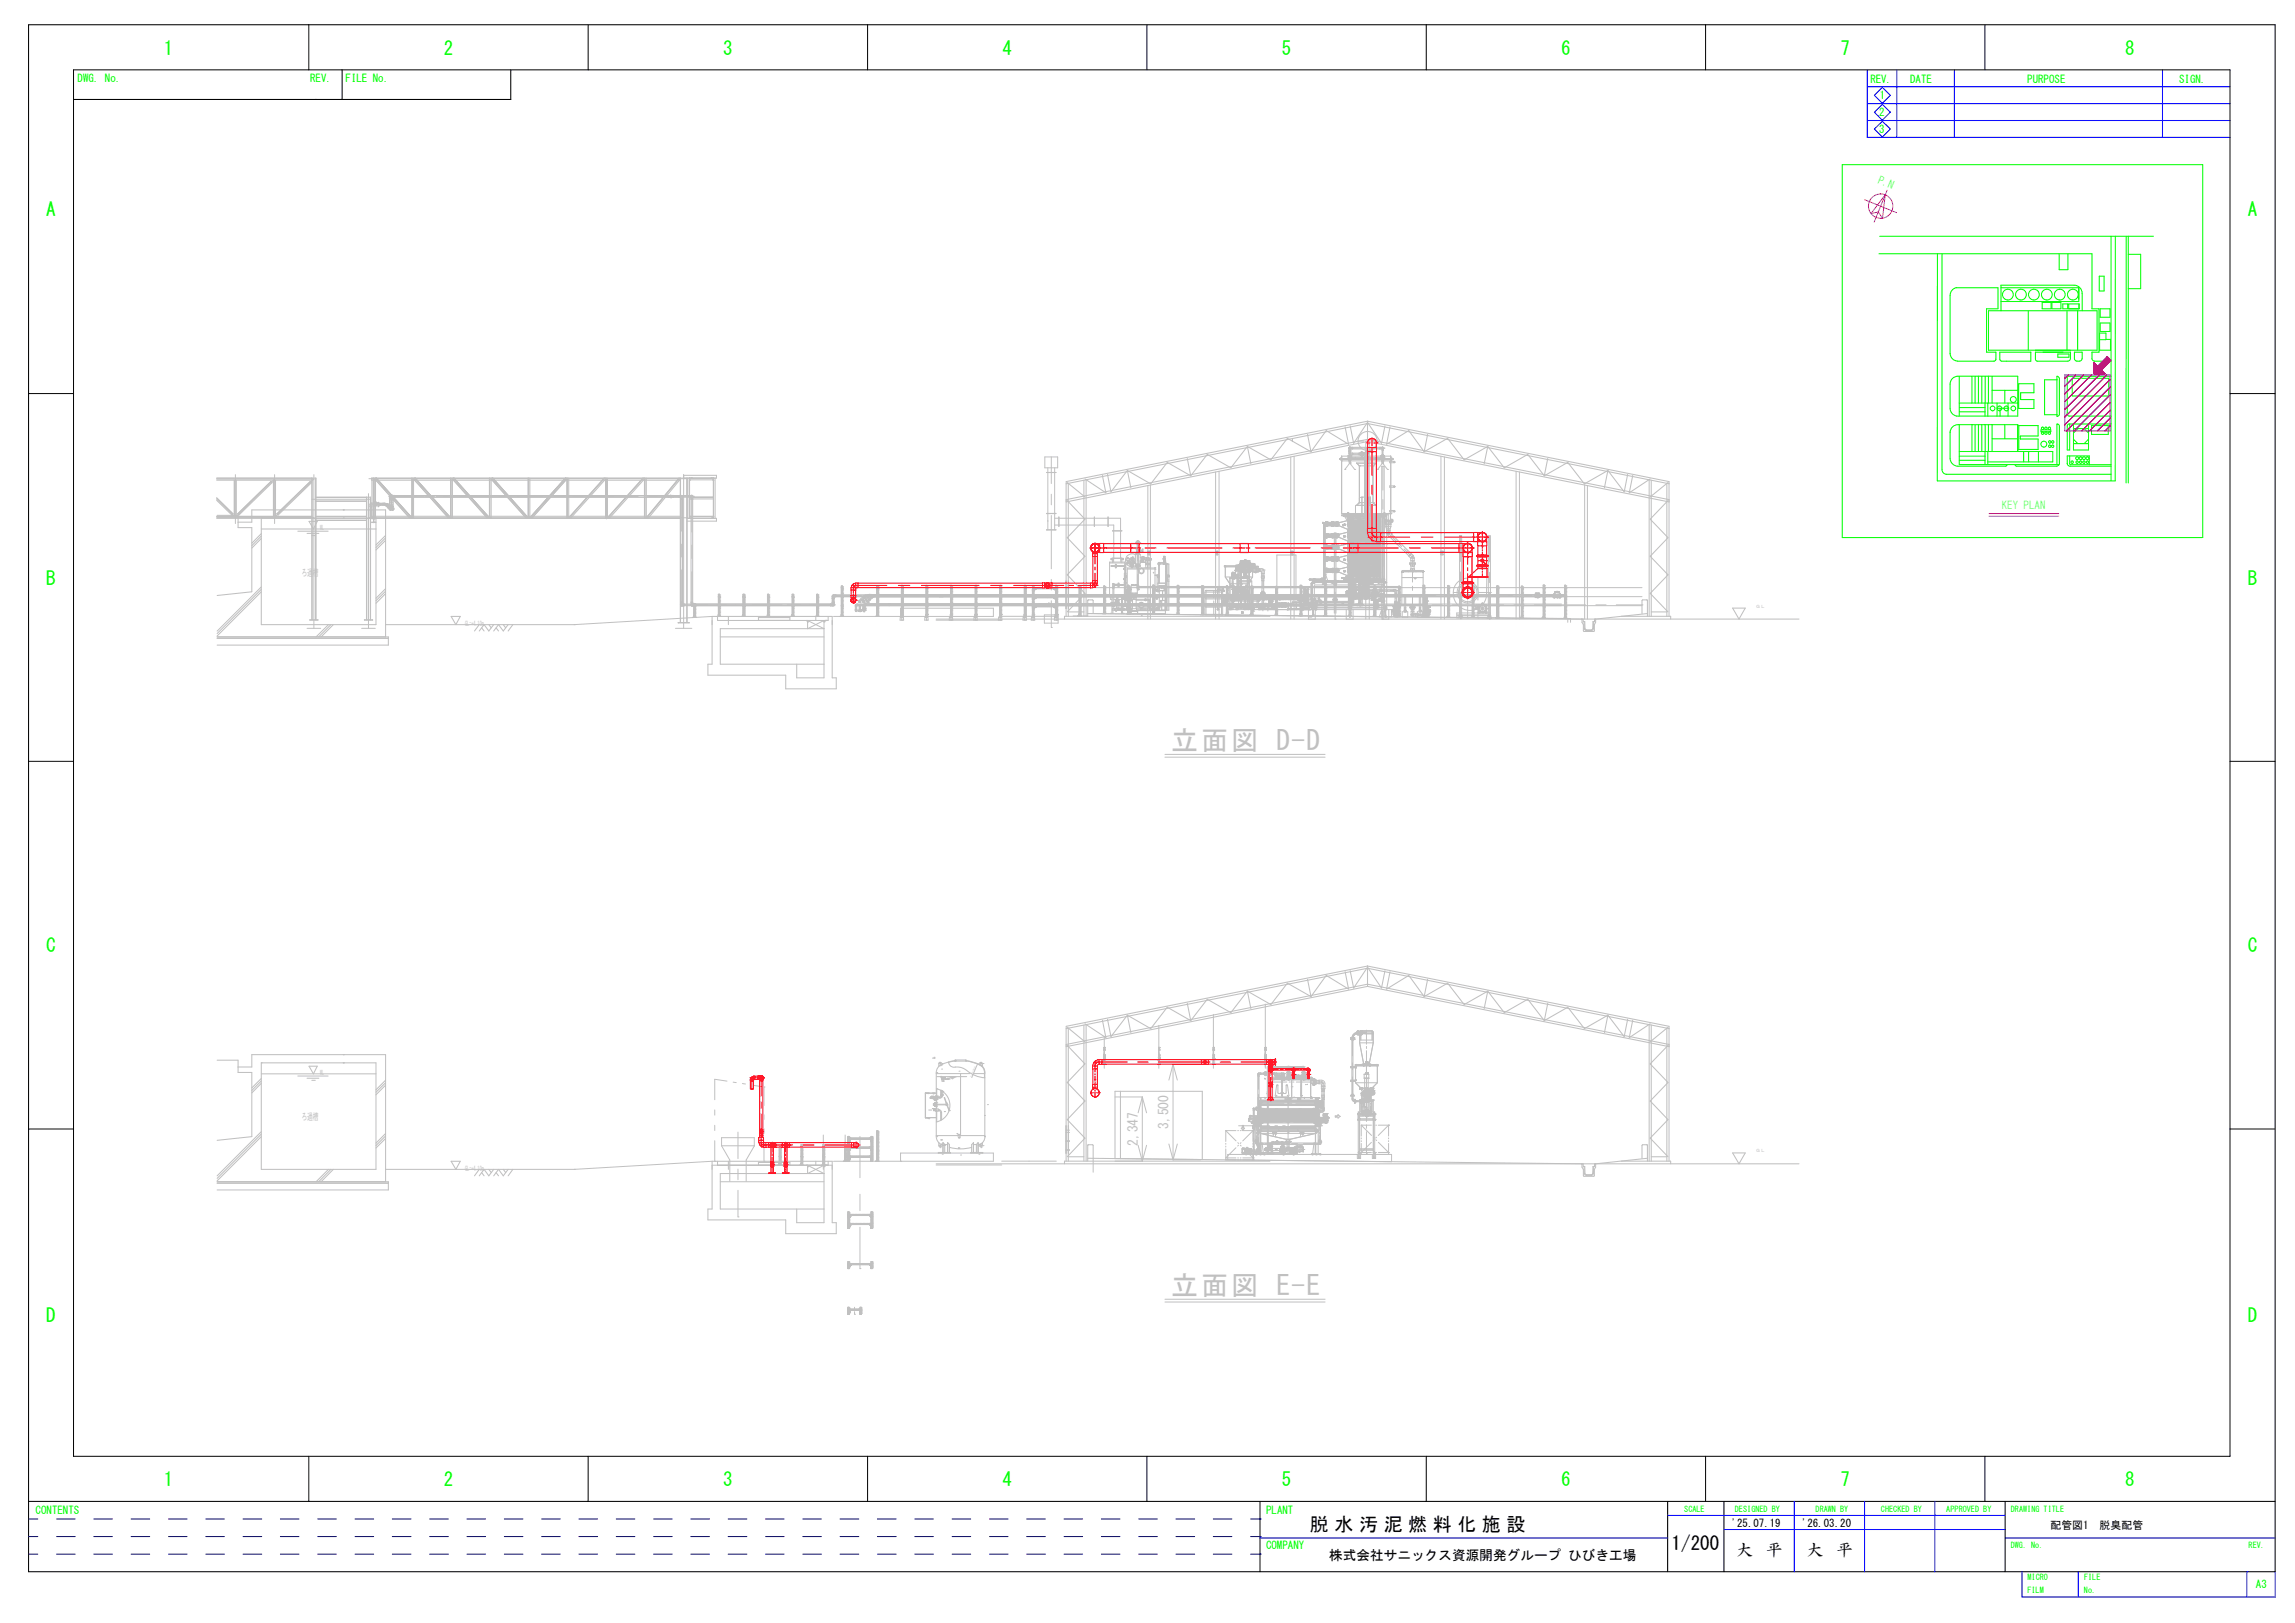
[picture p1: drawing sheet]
<svg xmlns="http://www.w3.org/2000/svg" width="420mm" height="297mm" viewBox="0 0 420 297" stroke-linecap="round" stroke-linejoin="round" font-family="sans-serif">
<defs><g id="words">
<g font-size="5" fill="#c0c0c0">
<text x="214.4" y="137.2">立面図 D-D</text>
<text x="214.4" y="236.9">立面図 E-E</text>
</g>
<g font-size="3.5" fill="#0f0">
<text x="30" y="10">1</text>
<text x="81.2" y="10">2</text>
<text x="132.4" y="10">3</text>
<text x="183.5" y="10">4</text>
<text x="234.7" y="10">5</text>
<text x="285.8" y="10">6</text>
<text x="337" y="10">7</text>
<text x="389.1" y="10">8</text>
<text x="8.5" y="39.6">A</text>
<text x="411.5" y="39.6">A</text>
<text x="8.5" y="107">B</text>
<text x="411.5" y="107">B</text>
<text x="8.5" y="174.3">C</text>
<text x="411.5" y="174.3">C</text>
<text x="8.5" y="242">D</text>
<text x="411.5" y="242">D</text>
<text x="30" y="272">1</text>
<text x="81.2" y="272">2</text>
<text x="132.4" y="272">3</text>
<text x="183.5" y="272">4</text>
<text x="234.7" y="272">5</text>
<text x="285.8" y="272">6</text>
<text x="337" y="272">7</text>
<text x="389.1" y="272">8</text>
</g>
<g font-size="3.5">
<text x="239.8" y="280.2">脱 水 汚 泥 燃 料 化 施 設</text>
<text x="306" y="283.6">1/200</text>
</g>
<g font-size="3">
<text x="317.8" y="284.9">大</text>
<text x="323.3" y="284.9">平</text>
<text x="330.7" y="284.9">大</text>
<text x="336.2" y="284.9">平</text>
</g>
<g font-size="2.5" fill="#c0c0c0">
<text x="208.3" y="209.8" transform="rotate(-90 208.3 209.8)">2,347</text>
<text x="213.9" y="206.7" transform="rotate(-90 213.9 206.7)">3,500</text>
</g>
<text font-size="2.5" x="243.3" y="285.6">株式会社サニックス資源開発グループ ひびき工場</text>
<g font-size="2" fill="#0f0">
<text x="14.2" y="15">DWG. No.</text>
<text x="56.8" y="15">REV.</text>
<text x="63.2" y="15">FILE No.</text>
<text x="342.4" y="15.2">REV.</text>
<text x="349.7" y="15.2">DATE</text>
<text x="371.1" y="15.2">PURPOSE</text>
<text x="398.9" y="15.2">SIGN.</text>
<text x="344" y="21.2">2</text>
<text x="344.1" y="18.1">1</text>
<text x="344" y="24.3">3</text>
<text x="6.5" y="277.1">CONTENTS</text>
<text x="231.8" y="277.1">PLANT</text>
<text x="231.8" y="283.5">COMPANY</text>
<text x="413" y="290.7">A3</text>
</g>
<g font-size="2" fill="#0ff">
<text x="343.7" y="33.4" transform="rotate(22 343.7 33.4)">P.N</text>
<text x="366.5" y="93.2">KEY PLAN</text>
</g>
<g font-size="2">
<text x="317" y="279.5">'25.07.19</text>
<text x="329.9" y="279.5">'26.03.20</text>
<text x="375.4" y="279.8">配管図1　脱臭配管</text>
</g>
<g font-size="1.8" fill="#c0c0c0">
<text x="55.2" y="105.3">ろ過槽</text>
<text x="55.2" y="205">ろ過槽</text>
</g>
<g font-size="1.5" fill="#0f0">
<text x="308.3" y="276.6">SCALE</text>
<text x="317.6" y="276.6">DESIGNED BY</text>
<text x="332.4" y="276.6">DRAWN BY</text>
<text x="344.4" y="276.6">CHECKED BY</text>
<text x="356.3" y="276.6">APPROVED BY</text>
<text x="368.1" y="276.6">DRAWING TITLE</text>
<text x="368.1" y="283.3">DWG. No.</text>
<text x="411.7" y="283.3">REV.</text>
<text x="371.2" y="291.5">FILM</text>
<text x="371.2" y="289.2">MICRO</text>
<text x="381.5" y="291.5">No.</text>
<text x="381.5" y="289.2">FILE</text>
</g>
<g font-size="1.3" fill="#c0c0c0">
<text x="85.2" y="114.5">GL=+4.10m</text>
<text x="85.2" y="214.2">GL=+4.10m</text>
</g>
<g font-size="1.2" fill="#c0c0c0">
<text x="58.6" y="97">WL</text>
<text x="58.6" y="196.7">WL</text>
</g>
<text font-size=".3" fill="#c0c0c0" x="177.8" y="197.2" transform="rotate(-67 177.8 197.2)">2:1 半だ円体形</text>
</g></defs>
<g fill="none" stroke="#c0c0c0" stroke-width=".19">
<path d="M239.4 79.5l.6 3.2M246.3 78.1l.6 3.2-4.1-2.5-2.8 3.9M247.2 77.9l.6 3.2 2.6-3.8 2.5 3.8 .7-3.2M250.4 77.1l-55.2 11v.4l55.2-11 55.2 11M250.4 77.1l55.2 11v24.7M250.4 77.1v3.7M254.5 78.1l-.6 3.2 4-2.5 2.8 3.9M261.4 79.5l-.7 3.2M39.7 87.5h18.1v25.9M39.7 94.5h17.4M39.7 91.1l3 2.9-.2 .3-2.8-2.7M39.7 87.9h17.4"/>
<path d="M39.7 94.9h17.4M39.8 94.3h3.8v2.3h2.5v11.7l-6.3 .7M42.9 87.9v6.6M43.3 87.9v6.6M43.5 94l6.1-5.9 .2 .2-6.1 6zM43.6 95.6h2.5v-2.3h24.5v23.3M47.8 94.8h.1M47.8 94.8h76.7M47.8 94.8v19.5h21v-19.5M47.8 96.8h21M47.8 97.7l-1.7 1.7M47.8 98.1l-1.7 1.8"/>
<path d="M47.8 98.6l-1.7 1.7M50.1 87.9v6.6M50.4 87.9v6.6M50.7 94l6.1-5.9 .2 .2-6.1 6zM54.5 97.2h5.6M56.2 97.6h2.2M56.6 95.4h1.5l-.7 1.4zM56.8 88.1l-6.1 6M57.1 98h.6M57.1 87.5v25.9M57.8 87.5v25.9M57.8 91h10v22.4"/>
<path d="M57.8 94.5h9.3M57.8 95.2h9.3M57.8 91.8h9.3M57.8 91h9.3M57.8 91.7h9.3M57.8 94.6h9.3M62.8 93.3h.1M62.8 94.8h.1M67.1 91v22.4M67.7 92.7h.4M67.7 92.4l.1 2.3h.3M67.8 91v22.4"/>
<path d="M68.1 94.5h56.4M68.1 87.5h56.4M68.1 94.9h56.4M68.1 92.1l-.3 .1-.1 .2M68.1 92.1h.3M68.1 87.5v7.4M68.4 87.5v7.4M68.4 92.1h.2M68.4 92.3h.2M68.4 92.4l.2 .1M68.5 87.5v7.4M68.6 92.4h-.5v2.5h.3v.6l-.3 .1h.7l-.4-.1 .1-.6h.3"/>
<path d="M68.6 91.9h.3v.7h-.3zM68.6 92.2h-.2M68.6 91.9l-.2 .2M68.7 87.7l.2-.2 6.4 7.2-.2 .2zM68.7 87.5v7.4M68.9 92.4h1.6M68.9 92.2h.1l-.1 .1M68.9 92.1h.2v.3M68.9 91.9l.1 .2M68.9 87.5l6.4 7.2M69 92.4l-.1 .1M69.1 92.1h1.4l.4 .3"/>
<path d="M69.2 91.9h.1v.8h-.1zM69.3 92.2h1.7l.4 .3M69.3 92.3h.2l-.2 .1M69.3 92l.2 .2M69.5 92.5l-.2 .1M69.6 92.2v.3M70.1 92.1v.3M70.1 92.2h.1M70.3 92.2h.2M70.4 92.2h.1M70.4 92.4h.1M70.4 92.1v.3"/>
<path d="M70.5 92.4l.2 .2M70.5 92.3h.1M70.5 92.4h.1M70.5 92.2h.1M70.5 92.2l.3 .3M70.6 92.3h.1M70.6 92.2v.3M70.6 98l-1.8 1.7M70.6 98.4l-1.8 1.8M70.6 98.9l-1.8 1.7M70.7 92.2l-.2 .2M70.7 92.6l.3 .3"/>
<path d="M70.8 92.3h.2M70.8 92.3h.1M70.9 92.3v.1M70.9 92.4h.1M70.9 92.5h.1M70.9 92.5l.3 .3 .2-.3M70.9 92.5h-1.6M70.9 92.2v.3M70.9 92.4l-.2 .2M70.9 92.4l.3 .3M71 92.5h.1M71 92.4h.1"/>
<path d="M71 92.3h.1M71 92.9l.2-.2 .4 .4v.2h-.2zM71 92.3l.2 .2M71.1 92.4h.1M71.2 92.3l-.2 .2M71.2 92.7l.2 .2M71.2 92.5l.1 .1M71.3 91.3h.7M71.3 92.7h.7M71.3 90.7h1v.3h-.8l-.2-.2zM71.3 90.7h.3v.1v2.4l-.1 .1-.2-.1zM71.4 92.5l.2 .2"/>
<path d="M71.6 92.7l.4 .4v.2h-.2l-.4-.4zM71.7 90.8l.1-.1 .2 .1v2.4l-.2 .1-.1-.1M71.7 91.3v1.4M71.8 90.7l-.1 .1 .1 .2M71.9 91h54.3M71.9 90.7h54.3M71.9 90.7v.3M75.4 87.5v7.4M75.7 87.5v7.4M82.4 94.7l-.2 .2-6.4-7.2 .2-.2 6.4 7.2M82.5 87.5v7.4M82.8 87.5v7.4"/>
<path d="M82.9 87.7l.2-.2 6.4 7.2-.2 .2zM83.1 87.5l6.4 7.2M89.6 87.5v7.4M89.9 87.5v7.4M96.6 94.7l-.2 .2-6.4-7.2 .2-.2 6.4 7.2M96.7 87.5v7.4M97 87.5v7.4M103.5 87.5l.2 .2-6.4 7.2-.2-.2zM103.5 87.5l-6.4 7.2M103.8 87.5v7.4M104.1 87.5v7.4M104.2 94.7l.2 .2 6.4-7.2-.2-.2-6.4 7.2"/>
<path d="M110.9 87.5v7.4M111.2 87.5v7.4M117.7 87.5l.2 .2-6.4 7.2-.2-.2zM117.7 87.5l-6.4 7.2M118 87.5v7.4M118.3 87.5v7.4M118.4 94.7l.2 .2 5.9-7.2-.2-.2-5.9 7.2M122.3 90.7h1v.3h-1zM124.3 90.7h.5l.2 .3v19.7l-.2 .2-.2-.2v-19.7h-.3zM124.5 87.5v26.4M124.6 87.5v26.4M124.6 91.3h.4"/>
<path d="M125.2 87.5v-.5h6v.5h-63.1v.4h56.4M125.7 87.5v26.4M125.8 87.5v26.4M125.8 94.9h5.4v.5h-5.4M125.9 87.5v7.4M126.2 91h4.4M126.2 94.5h4.4M126.2 87.9h.1M126.2 87.5v7.4M126.2 91.3h4.4M126.3 87.9h.1M126.3 94.5v.3"/>
<path d="M126.3 94.5h.1M126.3 87.8h4.3M126.3 94.5h4.3M126.3 87.5v.4M126.5 91.3h.3M126.5 90.7h.3v.1v19.9l-.1 .2-.2-.2zM126.6 94.8h.1M126.6 94.8v.1M126.6 87.5h.1M126.6 94.9h.1M126.7 91h.1v-.3h-.6v.3h4.4M130.2 87.5h.1"/>
<path d="M130.2 94.9h.1M130.2 94.8v.1M130.5 87.5l.1 .4M130.6 94.5l-.1 .3h-4.3M130.6 94.5h.1M130.6 87.9h.1M130.6 87.5v7.4M130.9 87.5v7.4M195.2 88.5v24.3M195.4 91.6l3.2 3.4-3.2 3.4 3.2 3.4-3.2 3.4 3.2 3.4-3.2 3.4M195.4 88.3l3.2 2.7M195.6 88.5v24.3"/>
<path d="M198.4 87.9v24.9M198.8 87.8v25M201.8 87l.7 3.2-3.9-2.5M206.4 86.1l4.3 2.5 3-4 4.3 2.5M206.4 86.1l-3 3.9-.6-3.2M206.4 86.1l.6 3.2M207.9 99.3h.8M208.1 99.3h.1M208.2 99.5v.8M208.2 99.2h.2v.1zM208.3 99.3h.1M208.3 99.1h.1"/>
<path d="M208.3 99.6h.1M208.3 99.7h.1M208.3 98.9v.8M208.4 99.5v.8M208.6 99.3h.1M208.7 99.3h.1M217.4 83.9l.6 3.2M228.4 81.7l-3.1 3.9-4.3-2.4-3 3.9M228.4 81.7l4.3 2.5 3-4 4.3 2.5M228.4 81.7l.6 3.2M236.6 80.4v.4M244.3 97.5v14.7"/>
<path d="M244.6 97.5v14.7M246.8 83.4h.6zM246.9 82v.5h.4M247 82.5v.1M247 81.9h.6v.3l-.6-.1zM247 83.2h.2v.2M247 82.2v1.2M247 83.3v.1M247 82.4h.2M247 81.9h.2v.2h-.2zM247.1 83.4h.1M247.1 81.9l.2 .1-.2 .2"/>
<path d="M247.1 81.9l-.1 .1 .1 .2M247.2 82.2v1M247.2 83.3l.1 .1M247.3 82v.9h.3v.3l-.3 .1-.3-.2-.1-.5h.4M247.6 83.2h1.2M247.6 81.9h5M247.6 82.2h5M247.6 82.9h1.2M248.8 82.9h1.5l.1 .7h-.3v-.4h-1.3zM249.1 83.3h.1M249.1 82.9h.1M249.1 83.1h-.1h.1"/>
<path d="M249.2 83h.2v.2l-.2-.1zM249.3 83.3v.1v-.1M249.3 82.9v-.1v.1M249.3 82.9l.2 .2-.2 .1M249.3 82.9l-.2 .2 .2 .1M249.5 83.1h.1h-.1M249.5 82.9h.1M249.5 83.3h.1M249.8 82.9v.3M250.1 83.6v19.5M250.4 80.8l-55.2 11.1v-.5l55.2-11 55.2 11M250.4 80.8l55.2 11.1"/>
<path d="M250.4 83.6v19.5M252.6 81.9h.5l.2 .1-.2 .2h-.5zM252.8 83.4h.6zM253 83.2h.2v.2M253 83.3v.1M253 82.2v1.2M253 81.9h.2v.2h-.2zM253.1 83.4h.1M253.1 81.9l.2 .1-.2 .2M253.1 81.9l-.1 .1 .1 .2M253.2 82.4v.8M253.2 82.2v.2h-.2"/>
<path d="M253.2 83.3l.1 .1M253.5 95.3h1.4v.1h-1.4zM253.6 95.4l.1 .5M253.7 95.4v1M253.7 96h.9M253.7 96.4h.9M253.7 96.4l.1 .4M253.7 95.4l.1 .1M253.8 95.5l.1 .3M253.8 95.4v.1M253.8 96.8h.7M253.8 96.8l.1 .6h.6v-.6"/>
<path d="M253.8 97.1h.7M253.9 95.4v.4M253.9 97.4l.2 .4M254 97.9l.5-.4 .3 .3-.4 .4zM254 97.9h.1M254.1 95.4v.5l.1-.5M254.4 98.2l3.6 3.6M254.4 97.4l.1 .1M254.5 95.8l.1-.4v1M254.5 95.4v.4M254.5 95.5v.3M254.6 96.4l-.1 .4"/>
<path d="M254.8 95.4l-.2 .5M254.8 97.8l3.6 3.6M272.4 81.7l-4.3 2.5-3.1-4-4.3 2.5M272.4 81.7l3 3.9 4.3-2.4 3 3.9M272.4 81.7l-.7 3.2M283.4 83.9l-.7 3.2M294.4 86.1l-4.3 2.5-3.1-4-4.3 2.5M294.4 86.1l2.9 3.9 .7-3.2M294.4 86.1l-.7 3.2M298.9 87l-.6 3.2 3.8-2.5M301.9 87.8v25M302.3 87.9v24.9"/>
<path d="M305.2 88.5v24.3M305.4 91.6l-3.3 3.4 3.3 3.4-3.3 3.4 3.3 3.4-3.3 3.4 3.3 3.4M305.4 88.3l-3.3 2.7M39.8 116.6h31.3v1.5h-31.3M39.8 116.8h31.3M47.8 107.4l-8 8.1M47.8 107.9l-8 8.1M47.8 108.3l-8 8.1M56.7 113.4l1.5 .1zM60.1 114.3l-2.2 2.3M60.6 114.3l-2.3 2.3M61 114.3l-2.2 2.3"/>
<path d="M66.7 113.4l1.5 .1zM70.6 114.3h34.7M70.6 107.7l-1.8 1.8M70.6 108.2l-1.8 1.7M70.6 108.6l-1.8 1.8M82.6 112.8h1.7l-.8 1.5zM87.7 114.3l-.8 1.2M88.2 114.9l.4 .6M89.5 114.3l.4 .6M90.4 114.3l-.9 1.2-.9-1.2-.9 1.2M90.8 114.9l.5 .6M92.1 114.3l.5 .6"/>
<path d="M93 114.3l-.9 1.2-.8-1.2-.9 1.2M93.9 114.3l-.9 1.2M124.2 113.9l2 .1zM124.6 110.2h.4M125.3 110.5v.4M126.5 110.2h.3M126.7 110.5l-.2 .2 .2 .2M126.8 113h.6M126.8 113h.1M127 113v-.3h.2v.3M127.1 112.7v.3M127.1 112.7h.1"/>
<path d="M127.1 112.9h.1M127.1 112.7v.1M127.1 112.8h.1M127.1 110.5v.4M127.4 113h.1M131.3 112.8h.6M131.3 112.8l.1 .8h20.2M131.5 112.8v-.3h.2v.3M131.6 112.5v.3M131.6 112.5h.1M131.6 112.7h.1M131.6 112.5v.1"/>
<path d="M131.6 112.6h.1M131.7 112.5v.3M131.9 112.8h.1M133.3 112.8v1.5M135.8 112.8h.6M135.8 112.8h.1M136 112.8v-.3h.2v.3M136.1 112.5v.3M136.1 112.5h.1M136.1 112.7h.1M136.1 112.5v.1M136.1 112.6h.1"/>
<path d="M136.4 112.8h.1M138.9 113.5v-.5h5.7v.5M140.3 112.8h.6M140.3 112.8h.1M140.5 112.8v-.3h.2v.3M140.5 112.5v.3M140.6 112.5h.1M140.6 112.7h.1M140.6 112.5v.1M140.6 112.6h.1M140.9 112.8h.1M144.8 112.8h.6"/>
<path d="M144.8 112.8h.1M145 112.8v-.3h.2v.3M145.1 112.5v.3M145.1 112.5h.1M145.1 112.7h.1M145.1 112.5v.1M145.1 112.6h.1M145.4 112.8h.1M149.3 112.8h.6M149.3 112.8h.1M149.5 112.8v-.3h.2v.3M149.6 112.5v.3"/>
<path d="M149.6 112.5h.1M149.6 112.7h.1M149.6 112.5v.1M149.6 112.6h.1M149.9 112.8h.1M152.1 110.5v.4M152.4 110.2h.3v.5l-.3 .2M152.4 112.8h-22v8.8h-.8v2h14.2v2.5h9.3v-2h-.7v-10.5M152.7 109.5v.7M152.7 108.9l-.3 .1v.2v1.3h-27.6l-.2 .2 .2 .2h27.6M152.7 108.9h108.3M153 108.9v.3"/>
<path d="M153.8 112.8h.6zM153.8 112.8h.1M154 112.8v-.3h.2v.3M154.1 112.5v.3M154.1 112.5h.1M154.1 112.7h.1M154.1 112.5v.1M154.1 112.6h.1M154.2 112.5v.3M154.4 112.8h.1M157.2 110h.2v.2h-.2zM157.3 111.8h.1"/>
<path d="M157.3 111h.2M157.3 111.6h.2M157.3 111.5h.2M157.3 110.9v1M157.3 111.8l.1 .1M157.3 111.7h.1M157.3 111.7v.1M157.3 111.9h.1M157.3 111.9h.2M157.4 111.9h.1M157.4 111.7h.1M157.4 111.6v.1"/>
<path d="M157.4 111.6h.1M157.4 111.6l.1 .1M157.5 111.7h.1M157.5 111.9h.1M157.5 111.8v.1M157.5 111.8h.1M157.5 111.7h-.2M157.5 110.6l-.2 .2M157.5 110.6h.1l.1 .2M157.5 110.6v1.3M157.5 109.6l.3 .3M157.5 109.6l-.3 .4"/>
<path d="M157.7 110.6h74.5M157.9 109.9h.3v.3h-.3zM158 109.9h.2v.3h-.2zM158 111.3h.1M158 111.5h.1M158 110.9v.1h.4v-.1M158 111.3h.4M158 111.5h.4M158 111.3v.2M158 109.2l.2 .3M158 109.2l-.5 .4M158 111.6v.3h.2h.1v-.3"/>
<path d="M158 111.5v.2M158 111.3h.3M158.2 109.2l-.1 .1M158.2 109h.1M158.2 109l.2 .2M158.2 109.2h.1M158.3 109.1h.1M158.3 109.5l-.4 .4M158.3 109.5l.3 .3M158.4 109.1h.1M158.4 111.3l-.1 .6h-.3v-.2M158.4 111.3h.1"/>
<path d="M158.4 111.5h.1M158.4 110.4h.1l.1 .4-.2 .1zM158.4 109.1l-.2 .1M158.4 110.5l-.4 .2v.2M158.4 109.2h.1M158.4 109.2l-1 1M158.5 108.9v.3M158.5 108.9l-.5 .3M158.6 109.1h-.2M158.6 109.8l-.4 .4M158.6 109.1h.2M158.7 109.2a.71 .71 0 0 1 .8-.4v.4"/>
<path d="M158.7 109.2l.3 .3M158.7 109.2l-.4 .3M158.7 110h.2v.2h-.2zM158.8 109.1h.1M158.8 108.9v.3M159 109.6l.3 .3M159.3 109.2l-.7 .6M159.4 109.2l.3 .3M159.5 108.8h127.1M159.6 109.1l-.9 .9M159.7 109.2l-.1 .1M159.7 109h.1"/>
<path d="M159.7 109l.2 .2M159.7 109.2h.1M159.8 109.1h.1M159.9 109.1h.1M159.9 109.1l-.2 .1M159.9 109.2h.1M159.9 109.2l-1 1M160 109.2h.1M160 108.9v.3M160 108.9l-.4 .2M160.1 109.1h-.2M160.1 109.1h.2"/>
<path d="M160.3 109.1h.1M160.3 108.9v.3M160.3 112.8h.6zM160.3 112.8h.1M160.5 112.8v-.3h.2v.3M160.5 112.5v.3M160.6 112.5h.1M160.6 112.7h.1M160.6 112.5v.1M160.6 112.6h.1M160.7 112.5v.3M160.9 112.8h.1"/>
<path d="M165 112.9h.2M165 112.5h.2v.4h-.2zM165 112.8v.1M165 112.5h.1M165.1 112.5l-.1 .3M165.1 112.5h.1M165.1 112.7h.1M165.1 112.5v.1M165.1 112.6h.1M165.2 112.5h.1M165.2 112.5v.3M165.2 112.8h.1"/>
<path d="M169.5 112.5h.1M169.5 112.5v.3M169.6 112.5h.1M169.6 112.7h.1M169.6 112.5v.1M169.6 112.6h.1M169.7 112.8h.1M169.7 112.7h.1M169.7 112.5v.4M169.7 112.5h.1M169.7 112.5h-.2v.4h.2h-.2M171.4 113.3h158"/>
<path d="M171.4 113.5h12M172 108.9v.3M172.6 108.9v.3M174 112.5h.1M174.1 112.7l-.1 .1M174.1 112.5v.2M174.1 112.5h.1M174.1 112.7h.1M174.1 112.6h.1M174.1 112.5v.1M174.2 112.5h.1M174.2 112.7h.1"/>
<path d="M174.2 112.8h.1M174.2 112.5v.4M174.2 112.7v.1M174.2 112.5h-.2v.4h.2h-.2M174.2 112.5v.3M178.5 112.5h.2M178.5 112.5v.4M178.5 112.5h.1M178.5 112.5v.3M178.6 112.5h.1M178.6 112.7h.1M178.6 112.5v.1"/>
<path d="M178.6 112.6h.1M178.7 112.5h.1M178.7 112.7h.1M178.7 112.5v.2M178.7 112.7v.1M178.7 112.8h.1M178.7 112.5v.4h-.2h.2M183 112.5h.1M183 112.5v.3M183.1 112.5h.1M183.1 112.7h.1M183.1 112.5v.1"/>
<path d="M183.1 112.6h.1M183.2 112.7h.1M183.2 112.8h.1M183.2 112.5v.4M183.2 112.7v.1M183.2 112.5h.1M183.2 112.5h-.2v.4h.2h-.2M187.5 112.5h.1M187.6 112.7l-.1 .2M187.6 112.5v.2M187.6 112.5h.1M187.6 112.7h.1"/>
<path d="M187.6 112.7l.1 .1v-.3h-.2v.4h.2h-.2M187.6 112.6h.1M187.6 112.5v.1M187.7 112.5v.4M187.7 112.5h.1M189 107.5h.1M189 110.9v.4h.2M189 107.5v.5h.2M189 107.5h.5v.3M189 109.2v.5h.2M189 107.5l.2 .3M189 110.9h.1"/>
<path d="M189 109.2h.1M189 112.5h.1M189 110.9l.5-.1v.3M189 109.2h.5v.2M189 112.5v.4M189 109.2l.1 .1M189.1 111.3h.1M189.1 109.7h.1M189.1 108h.1M189.1 111.3h-.1M189.1 109.3v.4M189.1 110.9v.4"/>
<path d="M189.1 109.7h-.1M189.1 108h-.1M189.1 111.2h.1M189.1 111.1h.1M189.1 109.6h.1M189.1 109.4h.1M189.1 107.9h.1M189.1 107.8h.1M189.1 112.5h.1M189.1 112.7h.1M189.1 109.4v.1M189.1 107.9v.1"/>
<path d="M189.1 111.2v.1M189.1 112.5v.1M189.1 109.5h.1M189.1 112.6h.1M189.2 111.1h.1M189.2 109.4h.1M189.2 109.5h.1M189.2 112.7h.1M189.2 107.7v.3M189.2 109.4v.3M189.2 111.1v.2M189.2 112.5v.4"/>
<path d="M189.2 107.7l.3 .1M189.2 111.3h.1M189.2 109.7h.1M189.2 108h.1M189.2 112.5h.1M189.2 112.5h-.2v.4h.3h-.3M189.3 111h.1M189.3 109.3h.1M189.3 107.7h.1M189.3 109.4h.2M189.3 109.4h-.1M189.3 111.1h.1"/>
<path d="M189.3 109.4h.1M189.3 110.9h.1M189.3 107.6h.1M189.3 110.9v.1M189.3 107.6v.1M189.3 111h.2M189.3 111v.1M189.3 111l-.1 .1M189.4 111h.1M189.4 109.3h.1M189.4 107.7h.1M189.4 110.9h.1"/>
<path d="M189.4 107.6h.1M189.4 110.9v.1M189.4 107.6v.1M189.5 111.1h.1M189.5 111h.1M189.5 109.4h.1M189.5 107.8h.1M189.5 110.9h.1M189.5 109.2h.1M189.5 107.6h.1M189.5 111.1h-.3M189.5 110.9h-.4"/>
<path d="M189.5 107.6h-.4v.4M189.5 109.2l-.4 .1M191 110.9v-.3h.1v.3M191.1 110.7h.1M191.1 110.8h.1M191.1 110.6h.1M191.1 110.6v.1M191.2 110.8h.1M191.2 110.6h.1M191.2 110.8v.1M191.3 110.8h.1M191.3 110.6h.1"/>
<path d="M191.3 110.8l-.1 .1M191.3 110.6v.2M191.3 110.7h.1M191.3 110.9v-.3h.2v.3M191.6 110.9v-.5h.1v.5M191.7 110.6h.1M191.7 110.7h.1M191.7 110.5h.5M191.8 110.6h.1M191.8 110.7h.1M191.8 110.8h.1M191.8 110.5v.3"/>
<path d="M191.8 110.6h-.1M191.8 110.5h.1M191.9 110.8h.1M191.9 110.5l-.1 .1M191.9 110.5h.1M191.9 110.8v.1M191.9 110.4h.1M191.9 110.4v.1M192 110.5h.1M192 110.4h.1M192 110.8h.1M192 110.4v.1"/>
<path d="M192 110.5l.2 .1M192.1 110.5h.1M192.1 110.8h-.1M192.1 110.8h.1M192.1 110.6h.1M192.1 110.7h.1M192.1 108.9v.3M192.1 110.5v.3M192.2 110.7h.1M192.2 110.6h.1M192.2 110.7h-.1M192.2 110.9v-.5h.2v.5"/>
<path d="M192.9 111.1h.1M192.9 111h.1M192.9 109.4h.1M192.9 107.8h.1M192.9 111l.2 .1M192.9 111.1v-.3h.5v.5M192.9 109.4v-.2h.5v.5M192.9 111.1h.3M192.9 109.4h.3M192.9 107.7h.3v.3M192.9 110.9h.1M192.9 109.2l.1 .1"/>
<path d="M192.9 107.6h.1M193 111.1h.1M193 111h.1M193 110.9h.1M193 109.4h.1M193 109.3h.1M193 107.8h.1M193 107.6h.1M193 110.9h.4M193 109.3h.4M193 107.6h.4v.4M193 107.7h.1"/>
<path d="M193 110.9v.1M193 107.6v.1M193.1 108.9v.3M193.1 111h.1M193.1 109.3h.1M193.1 107.7h.1M193.2 111.1h.1M193.2 109.4h.1M193.2 110.9h.1M193.2 109.3h.1M193.2 107.6h.1M193.2 110.9l-.1 .1"/>
<path d="M193.2 109.3h-.1M193.2 107.6l-.1 .1M193.2 111.3h.1M193.2 109.7h.1M193.2 109.5h.1M193.2 108h.1M193.2 112.5h.1M193.2 112.8h.1M193.2 111.3h.2M193.2 108h.2M193.2 112.7v.1M193.2 112.5h.3"/>
<path d="M193.2 112.5v.4h.3h-.3M193.2 109.7h.2M193.2 109.4v.3M193.2 111.1v.2M193.2 109.5v.2M193.2 112.5v.4M193.3 111.2h.1M193.3 111.1h.1M193.3 109.6h.1M193.3 109.4h.1M193.3 107.9h.1M193.3 107.8h.1"/>
<path d="M193.3 112.5h.1M193.3 112.7h.1M193.3 109.4v.1M193.3 107.9v.1M193.3 111.2v.1M193.3 112.6h.1M193.3 112.5v.2M193.3 112.7v.1M193.3 112.5v.1M193.3 111.3h.1M193.3 109.5h.1M193.3 108h.1"/>
<path d="M193.4 112.5h.1M193.4 110.9v.4M193.4 109.3v.4M193.4 112.5v.2M193.4 112.7v.1M193.4 112.6h.1M193.4 112.7h.1M193.4 111.3h.1M193.4 110.8h.1M193.4 109.7h.1M193.4 109.2h.1M193.4 108h.1"/>
<path d="M193.4 110.9h.1M193.4 109.2v.1M193.4 107.5h.1M193.4 107.5h-.5v.3M193.4 107.5v.5M193.4 107.5l-.2 .3v.2M193.4 112.5v.4M193.4 112.7l.1 .1M193.5 112.5h.1M193.5 112.8h-10.1M193.5 112.5v.3M193.5 112.5h-.1"/>
<path d="M195.6 112h2.8M195.6 110.6l53.2-.1v-1.2h.3v1.2l36.8 .1M197.3 112.7h.7M197.3 112.7h.1M197.4 112.7h.1M197.5 112.7v-.3h.2v.3M197.6 112.4v.3M197.6 112.4h.1M197.6 112.6h.1M197.6 112.4l.1 .1M197.7 112.5h.1M197.7 112.6h.1"/>
<path d="M197.9 112.7h.1M198 112.7h.1M199.1 112.3l90.5 1v.6l.3 .4v1.2l.1 .1h1.8l.1-.1v-1.2l.2-.4v-.6l9.5-1M200.1 112.3v-2.4l-.1-.1h-.8l-.1 .1v2.9M201.8 112.3h.6zM201.9 112.3h.1M202 112.3v-.3h.2v.3M202.1 112v.3M202.1 112h.1M202.1 112.2h.1M202.1 112l.1 .1M202.2 112.1h.1"/>
<path d="M202.2 112.2h.1M202.2 112v.3M202.4 112.3h.1M203.7 106.8v.1M203.7 106.8h.2M203.7 110.3h-.3v.1h.3M203.8 106.8h.1M203.9 106.8v.1M203.9 110.4h.6M204 103.5v.2M204.2 110.4h.1M204.3 111.7h.1"/>
<path d="M204.3 110l.4 .1zM204.3 110.1v.1M204.3 110.3h-.4M204.4 110.4l.1 .2M204.4 110.4h.1M204.4 111.7h.1M204.4 110.3h.1M204.5 110.3h.1v.1zM204.5 110.3h-.3v-.1h.7v.1h-.2M204.5 110.2l-.1 .1M204.6 110.2h.1M204.6 110.4h.1"/>
<path d="M204.6 110.2v.1M204.6 110.5v.1M204.6 110.3h.1M204.6 111.6h.1M204.6 111.5h.1M204.6 110.3v.1M204.6 110.4v.1M204.7 110.4h-.1M204.7 110.1l.1 .1M204.7 110.3v.1M204.8 111.3v.1M204.8 111.7h.3"/>
<path d="M204.8 111.4h.1M204.8 110.3v.4h-.5v-.3M204.9 110.2l-.3 .1M204.9 111.3v.1M205 111.5h.1M205 111.3l.1 .4h.1v-.2h-.6v.2h.1v-.4h.4l-.1 .1M205.1 111.6h.1M205.1 111.5h.1M205.3 111.6h.1M205.3 111.5h.1M205.4 111.4v-.1h.4v.1M205.4 111.7h-.1v-.2h.5v.2h-.1"/>
<path d="M205.4 111.7h.3M205.4 111.3v.4M205.5 111.4l-.1 .1M205.5 111.4h.1M205.5 111.4v.1M205.6 111.3v.1M205.7 109.5h.1M205.7 109.4h.1M205.7 109.3h.1M205.7 110.8h.1M205.7 110.7h.1M205.7 111.5h.1"/>
<path d="M205.7 109.3v.2M205.7 110.9h.1M205.7 109.3h.2M205.7 110.8v.1M205.7 111.3v.4M205.7 110.9h.5M205.7 111.6h.1M205.8 110.7h.1M205.8 109.4h.1M205.8 110.8h.1M205.8 104v.2M205.8 105.9v.2"/>
<path d="M205.8 110.7v.2M205.8 109.3h.1M205.8 110.9h.1M205.8 109.3v.1M205.8 110.7h-.1v.1M205.8 106.1v.5M205.8 106.7v2.2M205.9 110.6h.1M205.9 110.6h.2v.3M205.9 110.6l-.1 .1M205.9 109.2v.2M205.9 104.9l-.1 1.2"/>
<path d="M205.9 109.9v.7M206.1 110.7h.1M206.1 104.3v2.3M206.1 103.8v.1M206.1 108.9v.3M206.1 109.9v.7M206.1 110.8h.1M206.1 110.7v.1M206.1 109.6h.1M206.1 109.2v.2M206.1 106.7v1.5M206.1 108.3v.6"/>
<path d="M206.2 110.8h.1M206.2 110.9h.1M206.2 111.5h.3v.2h-.3zM206.2 111.6h.3M206.2 110.7h.1M206.2 108.2h.1M206.2 108.3h.1M206.2 110.9l.1 .2M206.2 108.2l-.1 .1M206.2 110.6l-.1 .1M206.2 110.5v.1M206.2 108.2h-.1"/>
<path d="M206.2 103.2l.4 .4 .6 .1M206.3 108h.2v.5h-.2M206.3 111.1h1M206.3 110.5h.1M206.3 111.3h.1M206.3 111.4h.1M206.3 110.8l.1 .3M206.3 110.6l.1 .4M206.3 111.4v.1M206.3 107.9v.1M206.3 108.5v.8M206.3 110.5v.1"/>
<path d="M206.3 110.6v.1M206.4 111.4v.1M206.4 112.3v.1M206.4 110.5l-.1 .1M206.4 103.1h.3M206.4 111.3h.1M206.4 109.7h.1M206.4 104.1h2.2M206.4 107.1v-3.2h5.1v5.4M206.4 107.4v2M206.4 109.9v1.4M206.4 108l-.1 1.3"/>
<path d="M206.4 110.5h.1M206.4 110.4l-.2 .2v.4M206.4 111.4h.1M206.4 102.3v-.3h.2v.3M206.4 102.6v.2M206.4 111.3v.2M206.4 111.7v.7M206.4 111.7h.3M206.4 111.8h.9M206.5 108.8v.1M206.5 108.2h.1M206.5 108.3h.1"/>
<path d="M206.5 108.7v.2M206.5 108.8h.1M206.5 112.3v-.3h.3l-.1 .3M206.6 102.6v.2M206.6 107.9h.1M206.6 107.8h.1M206.6 112v.3M206.6 108.8h.1M206.6 112.1h.1M206.6 112.2h.1M206.6 108.8l-.1 .1M206.6 112.3h.1"/>
<path d="M206.6 108.6h.1M206.6 108.6l-.1 .2M206.6 108.5h.2l-.2 .1M206.6 108.2v.1M206.6 108.1h.2v.3h-.2M206.6 110h.2M206.6 107.7v-.5l-.3 .2 .2-.3 .2 .2v.4M206.6 102.9h.1M206.6 108.9h.1M206.6 108.1h.1M206.6 102.9l-.2-.1v.2M206.6 110v.2h.2l-.1-.2"/>
<path d="M206.6 108.1v.5M206.6 108.5h.2M206.6 108.4h.2M206.6 108.1h.2M206.6 107.6h-.1l.1 .1M206.7 112.1h.1M206.7 112.3h.1M206.7 107.8v.1M206.7 108.8h.1M206.7 108.6h.1M206.7 108.5h.1M206.7 108.1h.1"/>
<path d="M206.7 108.4v.2M206.7 107.8h.1M206.7 102.9v.1M206.7 112v.3M206.7 107.9v.1M206.7 107.9h.1M206.7 103.1h.1M206.7 108.9h.1M206.7 107.6h.2l-.1 .1M206.7 108.4v.1M206.7 108.9v.5M206.7 107.7v.1"/>
<path d="M206.8 108.1h-.1M206.8 108.6v.2M206.8 107.8v.1M206.8 108.9l-.2-.1v.6M206.8 102.5l.1 .4M206.8 107.8l-.1-.1-.1 .2 .1 .1 .1-.1M206.8 102.5v-.2h-.6v.2h.6M206.8 103.1v.2h.3M206.9 109.9h.1M206.9 111.7h.3M206.9 107.9l-.2-.2-.2 .2 .2 .2 .2-.2M206.9 112h.1"/>
<path d="M206.9 103.5h.7v.2h-.7zM206.9 112.3v.1M206.9 103.6h.7M206.9 109.9h.2M207 112h.1M207.1 103.3h.1M207.1 109.6v.1M207.1 109.9v.1h.2M207.1 102.5h.1M207.1 102.5v.4M207.1 102.2l-.1 .1a.35 .35 0 0 0 .1 .5M207.1 102.2h.1"/>
<path d="M207.1 103.3l.1 .2M207.1 102.5h.2M207.1 102.2v.3M207.2 103.4h.1M207.2 103.7v.2M207.3 102.2h.1M207.3 102.2h-.2M207.3 102.2v.3M207.3 103.3h.1M207.3 103.4h.1M207.3 103.3v.2M207.3 103.7v.2"/>
<path d="M207.3 102.5h.1M207.3 102.4l.1 .1M207.3 103.1l-1 .1-.2 .3M207.3 111.3h-1v.1M207.3 102.5l.1 .7M207.4 102l-.3 .1-.3 .2M207.4 102.9h.1M207.4 102.9l-1.2 .1-.3 .4M207.4 102.7h.1v.7h-.1v-1.5v1.5M207.4 103.3h-.1M207.4 102.5h-.1M207.4 102.9l-.6 .1"/>
<path d="M207.4 102.2l.2 .3-.1 .3M207.4 102a.52 .52 0 0 1 .2 .9l-.1 .3M207.5 102.7v.7M207.5 102.9l.4 .1M207.6 103.1h.3M207.9 103.5h.8v.2h-.8zM207.9 101.5h.8v1.7h-.8zM207.9 103.6h.8M207.9 101.5a1.2 1.2 0 0 0-1.4 .1 1.2 1.2 0 0 0-.3 1.4M208 103.2h.7M208 100.2h.6v.3h-.6zM208 101.1h.6v.2h-.6z"/>
<path d="M208 100.4h.6M208 101.2h.6M208 100.3h.6M208 111.1h.5M208 100.2v.1M208 103.5h.6M208 103.7h.1M208.1 111.8h5.3M208.1 100.9h.1M208.1 100.9v.1M208.1 100.6h.1M208.1 101l.1 .1"/>
<path d="M208.1 100.2v.1M208.1 103.3v.1M208.1 103.7v.2M208.1 100.5v.5M208.2 100.5h.1M208.2 100.5l-.1 .1M208.2 101.3h.2M208.2 100.6v6.6M208.3 100.2v.1M208.3 100.4h.1M208.3 100.2v.2M208.4 100.6v6.6"/>
<path d="M208.4 100.5h.1M208.4 101.1h.1M208.5 100.5h.1M208.5 101h.1M208.5 100.5v.1M208.5 103.3v.1M208.5 103.7v.2M208.5 101l-.1 .1M208.5 104.3l.1 .1zM208.5 110.9l.1 .1zM208.5 110.5l.1 .1zM208.5 104.6l.1 .1z"/>
<path d="M208.5 100.6h.2M208.5 100.2v.1M208.6 103.7l-1.3 .1M208.6 100.8h.1M208.6 100.5h.1v.5h-.1zM208.6 100.2v.1M208.7 100.9l-.2 .1M208.7 100.7h.3v.2h-.3M208.7 104.1l.1 .1zM208.7 111.1l.1 .1zM208.7 104.9h.1zM208.7 110.3l.1 .1z"/>
<path d="M208.7 102.6h.3M208.9 100.8h.3M208.9 100.7v.2M209 100.7h.2M209.1 104.1v.1zM209.1 111.1v.1zM209.1 110.3v.1zM209.1 104.9h.1M209.1 102.6h.2M209.2 100.5l.1 .6zM209.3 104.6v.1zM209.3 104.3v.1z"/>
<path d="M209.3 110.9v.1zM209.3 110.5v.1zM209.3 104.1h2.2M209.3 102.5h.5M209.3 111.1h.9M209.8 102.4h.1M209.8 102.5h.1M209.9 102.5h.1M210.2 110.7h.1M210.2 110.9h.1M210.2 101.3h.1M210.2 101.1v.1"/>
<path d="M210.3 111.1h.1M210.3 102.5h.1M210.3 102.4h.2M210.3 110.4v.1M210.4 110.4a.38 .38 0 0 0-.3 .6 .38 .38 0 0 0 .6 0 .38 .38 0 0 0-.2-.6M210.4 101.1h.1M210.4 101.1h-.2v.2M210.5 110.4v.1M210.5 111.1h.1M210.5 110.8v.2M210.6 102.5v1.4M210.6 111.1h.7"/>
<path d="M210.6 111.6h.2M210.6 111.5l.5-.1v.3M210.7 110.9h.1M210.7 110.7h.1M210.8 112.4h.6M210.8 111.4v.3M210.8 112.4h.1M211 112.4v-.3h.2v.3M211.1 112.1v.3M211.1 112.1h.1M211.1 112.3h.1M211.1 112.1v.1"/>
<path d="M211.1 112.2h.1M211.1 111.3h.1M211.2 111.2h.2v.1h-.2zM211.3 111.4h.1M211.3 111.4h-.1M211.4 109.4h.1M211.4 111.1h.1M211.4 112.4h.1M211.4 111.4h.1M211.5 109.4v1.9h-3.5M211.5 105.3h.3v2.8M211.5 105.3h.3"/>
<path d="M211.5 107.9h.1M211.5 108l.1 .1M211.5 107.5l.2 .5M211.6 109.3v.1M211.6 108.1l-.1-.2v.2h.1M211.7 108v.1M211.7 109.3l-.4 .1v2M211.7 109.1h.2v.5h-.2zM211.7 109.4h-.3v2M211.7 108.1h.1M211.8 108.1h.1M211.8 108v.1"/>
<path d="M211.8 109.1v.5M211.8 111.2h.1M211.8 111.1v.1M211.8 111.1h.1M211.8 111.3h.1M211.8 108h-.2M211.8 105.5h.1M211.8 105.4h.1M211.9 111.3h.1M211.9 111.2h.1M211.9 111.2h-.1M211.9 109.3h.3"/>
<path d="M211.9 109.4h.3M211.9 111.1h.1M211.9 105.2h.3v.5h-.3zM211.9 111.1v.1M211.9 108.1h-.3M212 111.2h-.1M212 107.8l-.1 .5h.3v-.2M212 111.2h.1M212 111.1l-.2 .1M212 105.2v.5M212 108.1v.2M212 103.2h.1"/>
<path d="M212 103.3h.1M212 103.3h.2M212 103.1h.2M212 103.2h.2M212.1 103.2l-.1 .1M212.1 103.3v3.4M212.1 111.1l-.1 .1M212.2 111.1h.1M212.2 111.1l-.2 .1M212.2 111.1h.2M212.2 108.1h.1M212.2 105.6h.1"/>
<path d="M212.2 105.4h.1M212.2 103.1v.2M212.2 103.1h.1M212.2 103.2h.1M212.2 103.3h.1M212.2 111.6v-.1l.1 .1M212.2 111.6h.1M212.2 103.1v-.2l-.1 .1-.1 .3M212.2 108.1v3.6M212.2 103h1.1M212.3 106.7v-3.5h1.1v8.5h-5.3M213 103.2h.1"/>
<path d="M213 102.3h.1M213 102.2h.1M213 102.2v.1M213 101.9h.1M213 101.8h.1M213 101.8v1.4M213.1 102.2h.1M213.1 102.3h.1M213.1 102.2v.1M213.1 102.2h-.2l.2 .1M213.1 102.3v.1M213.1 102.9h.2v.2h-1.1"/>
<path d="M213.1 102.4v.8M213.1 102.4h.2M213.1 102.9h.2M213.1 102.5h.2M213.1 102.8h.1M213.1 102.7h.1M213.1 103h.2M213.2 102.6h.1M213.2 103h.1M213.2 102.8h.1M213.2 102.9h.1M213.2 102.2v.9v-.5"/>
<path d="M213.2 102.4v.1M213.2 102.9v.1M213.2 102.7h.1M213.3 103h-.1M213.3 102.2h-.2M213.4 111.7v.7h-7.1l7.1-.1M214 105.2v.2M214 105.4v.1M214 105.6v.8M214 105.5v.1M214 105.4h-.1h.1M214 105.4h.1"/>
<path d="M214 105.5h-.1l.1 .1M215.3 112.4h.6M215.3 112.4v.1M215.5 112.4v-.3h.2v.3M215.6 112.1v.3M215.6 112.2h.1M215.6 112.3h.1M215.6 112.3v.1M215.6 112.4h.1M215.9 112.4v.1M219.8 112.5h.6M219.8 112.5h.1"/>
<path d="M220 112.5v-.4h.2v.4M220.1 112.1v.4M220.1 112.2h.1M220.1 112.4h.1M220.2 112.1v.4M220.4 112.5h.1M222.5 108.1h.8M222.5 108.1h.1M222.6 101.3h.1M222.7 101.1l-.1 .1M222.8 101.1h.1M222.8 101.1h-.2v.2"/>
<path d="M222.9 111.5h.1M222.9 111.5l.1 .1-.1-.1M222.9 108.1h.1M222.9 107.9h.1M222.9 107.9v3.6M222.9 111.6h.1M223 107.8l-.1 .1M223 107.8h.8M223 107.8h.1M223.3 108.1h.1M223.8 107.8l.1 .1M223.8 107.8h.1"/>
<path d="M223.9 108.1h.1M223.9 108.2h.1M223.9 107.9h.1M223.9 107.9v.3M224.3 112.5h.6zM224.3 112.5h.1M224.5 112.5v-.3h.2v.3M224.6 112.2v.3M224.6 112.2h.1M224.6 112.4h.1M224.6 112.2v.1M224.6 112.3h.1"/>
<path d="M224.9 112.5h.1M227 111h2.3M227 111h.1M227 110.9h.1M227.3 103.3l.6 .1zM227.3 112l.1 .2M227.3 112h.1M227.4 103.4v.7l.2 .4 3.3 .1v1.1M227.4 112h.1M227.4 112.1h.1M227.4 112.2h.1M227.4 103.7h.5"/>
<path d="M227.4 103.3v-.2h.4v.2M227.4 112v.2M227.5 103.3v.1M227.6 111.1h.1M227.6 110.8v.1M227.7 110.9h.1M227.7 111h.1M227.7 110.9v.1M227.7 110.9l.1 .1M227.8 103.3v.1M227.8 110.9l-.1 .1M227.8 111.5v.1"/>
<path d="M227.9 103.4v.7h.3v.5M227.9 110.9v.1M228 110.8h.1M228 111.1h.1M228.1 110.7h.1M228.1 111.2h.3M228.2 111.2h.1M228.2 110.7h.1M228.2 110.7l-.1 .6v-.6h.3M228.2 110.8v.4M228.2 104.1h2.4M228.3 111.4v.1"/>
<path d="M228.3 110.7v.5M228.4 111.2h.1M228.4 111.2v.1M228.4 110.7h.1M228.4 110.7l.1 .6M228.4 110.7v.5M228.4 111.3h.1M228.4 111.3h.8M228.5 110.7h.5M228.5 111.2h.1M228.5 110.7h.1M228.6 111.5v.1"/>
<path d="M228.7 111.4h.1M228.8 112.6h.6zM228.8 112.6h.1M229 112.6v-.4h.2v.4M229.1 112.2v.4M229.1 112.3h.1M229.1 112.4h.1M229.1 112.4v.1M229.1 112.5h.1M229.2 110.7v.6M229.2 112.2v.4M229.2 110.7h-.2v.6"/>
<path d="M229.3 104.1h-.3v.5l.3 .1M229.3 104v.7M229.3 104.7v-.8h1v.8M229.4 112.6h.1M229.5 103.6l-.3 .1v.1h1.2v-.1l-.3-.1M229.5 103.6h.6M229.5 103.6v.1M229.6 104.7h.4M229.6 103.9h.4M229.6 103.8v.9h-.3M229.6 103.9v.1M229.7 103.9l-.1 .1"/>
<path d="M229.7 104.7h.2M229.9 104.7h.1M229.9 103.9l.1 .1M230 103.8v.2M230 103.9v.8h.3M230.1 103.6v.1M230.3 104l.1 .7M230.4 104.1h.5a.64 .64 0 0 1 .6 .8h-.6M230.6 104.1v.5l-.3 .1M230.7 108.9v.3M230.8 110.9v.4h.2M230.8 110.9h.1"/>
<path d="M230.8 110.9h.5M230.8 108.5h.8v.2h-.8zM230.8 108.6h.8M230.8 111.3h.1M230.9 111.2h.1M230.9 111.1h.1M230.9 111.2v.1M230.9 108.7l.1 .2M230.9 111.3h.1M230.9 105.4h.6v.3M230.9 105.7h.6M230.9 105.7l.1 .2"/>
<path d="M231 111.3h.1M231 111.1h.1M231 111.1v.2M231 108.9l.3 .1 .1 .2M231 111h.1M231 110.9h.1M231 105.9v.4h.4M231 105.9h.4M231 108.7v.3h.4M231 109.2v.3h.4M231 108.3l-.1 .2M231 106.3v4.4"/>
<path d="M231.1 110.9h.1M231.1 110.9l-.1 .1M231.1 111h.2M231.1 111l-.1 .1M231.1 111v.1M231.1 111.1h.2v.2h-.2zM231.2 111h.1M231.2 108.7v.2v-.2M231.2 108.5v-.2v.2M231.2 111l.2 .2-.2 .2M231.2 111l-.2 .2 .2 .2M231.2 110.9h.1"/>
<path d="M231.2 110.9v.1M231.2 111.1h.1M231.3 111.1h.1M231.3 111h.1M231.3 110.9h.1M231.3 111.1v-.3h-.5v.5M231.3 111.1h-.3M231.3 110.9v-.5h.2v.5M231.4 105.9v5.3l-.2 .2-.2-.2M231.4 110.7h-.4v.6M231.4 108.2h-.4v.3M231.4 108.3l.1 .2"/>
<path d="M231.4 104.9v.5M231.5 105.7l-.1 .2M231.5 110.5h.3M231.5 110.7h.1M231.5 110.6h.1M231.5 108.7l-.1 .2M231.5 110.5h.1M231.5 110.8h.1M231.6 110.5h.1M231.6 110.8h.1M231.6 110.5l-.1 .1M231.6 110.4h.1"/>
<path d="M231.6 110.4l.2 .1M231.6 110.4v.1M231.7 110.8h.1M231.7 110.5h.1M231.7 110.4h.1M231.8 110.8h.1M231.8 110.8l-.1 .1M231.8 110.5h.1M231.8 110.5l.1 .1M231.9 110.8h.1M231.9 110.6h.1M231.9 110.6v.1"/>
<path d="M231.9 110.8h-.1M231.9 110.6v.2M231.9 110.7h.1M232 111h.2M232 111.1h.2M232.3 110.6h.1M232.3 110.5h.3v.1h-.4v.7M232.3 110.2h.1M232.3 110.2h.3v.1h-.3M232.3 110.8l-.1 .1M232.3 110h.1M232.3 110.1h.1"/>
<path d="M232.3 110h.3M232.3 110v.8M232.3 110.2h.2M232.4 110.2h.1M232.4 110h.1M232.4 110.7v.2M232.5 110.2h.1M232.5 108.9v.3M232.5 110h.1M232.5 112.8h-37.6v.5M232.5 110l.1 .2M232.6 110.6l-.3 .2"/>
<path d="M232.6 110.1h.1M232.6 110h.1M232.6 110.2h-.1M232.6 110.3v.2M232.6 110v.1M232.7 109.2v.2h.3v-.2M232.7 109.7h.3v.6h-.3zM232.8 109.4v.3M232.8 110.3v.7M232.8 109.9h.1v.2h-.1zM232.8 111.2h.1v.1zM232.8 111.2l.1 .1z"/>
<path d="M232.9 111.1h.1M232.9 111h.1M232.9 111h.2M232.9 111.1h.2M232.9 110.9h.1M232.9 110.9h.4M232.9 109.4v.3M232.9 110.3v.7M233 110.9h.1M233 111h-.3v.3M233 110.9v.4M233.1 111v.1"/>
<path d="M233.1 111h.1M233.1 111.1h.1M233.1 110.9h.1M233.1 110.9v.1M233.2 111.3h.1M233.2 111.1h.1M233.2 111.1v.2M233.2 111.2h.1M233.2 111.2l.1 .1M233.3 108.9v.3M233.3 111.3h.1M233.3 111.1h.1"/>
<path d="M233.3 112.6h.6zM233.3 110.9v.4M233.3 110.8h.1M233.3 110.9l-.4-.1v.3M233.3 110.8l.1 .5h-.2M233.3 112.6h.1M233.3 110.9h.1M233.5 112.6v-.3h.2v.3M233.6 112.3v.3M233.6 112.4h.1M233.6 112.5h.1M233.7 112.3v.3"/>
<path d="M233.9 112.6h.1M236.3 101.3h.1M236.4 101.3h.1M236.4 101.2v.1M236.4 101.1v.1M236.6 101.1h.1M236.6 101.1h-.3v.2M237.8 112.7h.6M237.8 112.7h.1M238 112.7v-.4h.2v.4M238.1 112.3v.4M238.1 112.4h.1"/>
<path d="M238.1 112.5h.1M238.1 112.5v.1M238.1 112.6h.1M238.2 111.1h.1M238.2 111.1h2.9M238.2 110h.1M238.3 110h.1M238.3 110.7h.1M238.3 110.7h2.7M238.3 111.2h2.7v.4h-2.7zM238.3 111.2h2.7M238.3 111.5h2.7"/>
<path d="M238.3 110.7v.4M238.4 110.1h.1M238.4 112.7h.1M238.4 111.2h.1M238.4 111.1h.2M238.4 110.1h.2M238.4 111.1h.1M238.4 111.1v.1M238.4 109.8v.2M238.5 111.3h.1M238.5 111.1v-.1v.3M238.5 111.2v.1"/>
<path d="M238.5 111.7h.1M238.6 111.1h.1M238.6 111.2h.1M238.6 110.6h.1M238.6 110.5h.1M238.6 110.6v-.2h1v.3M238.6 110.5v.1M238.6 110.5h.3M238.6 110v.1M238.6 110l.1 .1M238.7 110v.3M238.7 110v.2"/>
<path d="M238.7 109.9h.1M238.7 109.7l-.3 .1M238.7 110.4h.2M238.7 110.4h.1M238.7 109.8h.1M238.7 109.7h.1M238.7 109.7l.1 .1M238.7 109.7l-.1 .3M238.7 109.7l-.3 .4M238.7 110.3v.1M238.7 110.1v.1M238.8 110.3h.1z"/>
<path d="M238.8 110.7h.1M238.8 110.2h-.1M238.8 109.8l-.1 .5M238.8 109.7h.1M238.8 109.8l-.1-.1a.47 .47 0 0 1 .7-.1 .47 .47 0 0 1 .1 .6v.2M238.8 109.6l.1 .1M238.8 110.3h.1M238.9 110.4h.1M238.9 109.8h.1M238.9 110.2h.1M238.9 109.7h-.1M238.9 109.7h.4"/>
<path d="M238.9 110.5h.1M238.9 109.6v.1M238.9 110.5l.1 .2M238.9 110.3v.1M239 110.7h.1M239 110.4v.3M239 109.6h.1M239 110.4h.1M239 110h.1M239 109.5v.1M239.1 110h.1h-.1M239.1 110.2l1.5 .2"/>
<path d="M239.1 109.8l.2 .2-.2 .2M239.1 109.8l-.2 .2 .2 .2M239.1 110.5h.1M239.2 110.4h.1M239.2 109.5v.1M239.2 109.6h.1M239.3 110.3v.1M239.3 110.6h.1M239.3 110.5h.1M239.3 109.6v.1M239.3 109.8h.1M239.4 110.4l-.1 .2"/>
<path d="M239.4 109.7h.1M239.4 110.4h.1M239.4 109.6l-.1 .1M239.4 110.3h.1M239.4 110.2v.1M239.4 110.2l-.3 .2-.2-.1M239.4 109.8l.1 .5M239.4 110.2h.1M239.5 110.7h.1M239.5 109.7l-.1 .1M239.5 110.1h.1M239.5 110.1v.1"/>
<path d="M239.5 109.8h-.1M239.5 110.4h.1M239.5 109.9h.1M239.6 109.9h-.1M239.6 110.5h.1M239.6 110.5h-.3M239.6 110.5v.2M239.6 110h.1M239.6 110.7h.1M239.9 109.6h.5M239.9 109.6h.5v.1h-.5zM240 109.7h.1"/>
<path d="M240 110.1l.3 .2M240 109.7v.4M240 106.7l.3 .1v2.5h-.3zM240 109.3v.3M240.1 110.2h.1M240.3 110.3h.1M240.3 110.3v.1M240.3 109.3v.3M240.3 109.7h.1M240.3 109.9h.1M240.3 109.7v.7h.1M240.3 110.6h.1"/>
<path d="M240.3 110.6v.1M240.3 109.9v.7M240.4 110.7h.1M240.4 110.3h.1M240.4 110.2v.2M240.4 110.4h.1M240.5 110.4v.1M240.5 110.4h.1M240.5 110.5l-.2 .1M240.5 110.5v.1M240.5 110.6h.1M240.5 110.3l.2 .2 .1-.2"/>
<path d="M240.5 110.4l.2 .1 .1-.1M240.5 110.5v.2M240.5 109.9h.3v.3h-.2zM240.6 110.3l.1 .1 .1-.1M240.6 110.6h.1M240.6 109.5h.1M240.6 109.7h.1M240.6 109.7l.1-.2v.2M240.6 109.6h.1zM240.6 109.7l-1.5 .1M240.7 110.6h.1M240.7 109.7h.1"/>
<path d="M240.7 109.7h-.1M240.7 111.1h.1M240.7 111.1h.2M240.7 111.1v.1M240.7 111.2h.1M240.8 111.3h.1M240.8 109.6h.1M240.8 111.1v-.1v.3M240.8 110.6v.1M240.8 111.2v.1M240.8 111.7h.1M240.8 110.4h.1"/>
<path d="M240.9 111.1h.1M240.9 110.4h.1M240.9 110.5l.1 .1M240.9 111.2h.1M240.9 110.2h.1M240.9 110.3h.1M240.9 110.4l.1 .2M240.9 110.3l-.2 .3M240.9 110.2v.1M241 110.4h.1M241 110.3h.1M241 110.7h.1"/>
<path d="M241 109.9h.1v.5h-.1M241 110h.1M241 110.6h.1M241 110.7v.4M241 111.2v.3M241 110.6v.5M241 110.5h.1M241 109.9v.5M241.1 111.1h.1M241.1 110.3h.1M241.1 110h.1M241.1 110.3h.6"/>
<path d="M241.3 109.9h.1M241.3 110h.1M241.3 110h-.2M241.4 109.9h.1M241.4 109.5h.1M241.4 109.3h.1M241.4 109.3v.6M241.4 109.4h.1M241.4 109.9l-.1 .1M241.4 109.9h-.1h.3M241.4 109.6h.1M241.4 110h.1"/>
<path d="M241.4 109.8l.1 .1M241.4 109.9l.2 .1M241.5 109.9h.1M241.6 110h.1M241.7 110.3h.1M241.7 110h.1M241.7 110.5v-.7h.1v.7M241.7 109.8v.7M241.7 110.4h.1M241.8 110.2h.1M241.8 110h.2v.3h-.2M241.8 110h.1"/>
<path d="M241.9 110.3l-.1 .1M242 110.3h5.5M242 110.1h5.7M242.3 112.7h.6M242.3 112.7h.1M242.4 106.4v.1M242.5 112.7v-.3h.2v.3M242.6 112.4v.3M242.6 112.4h.1M242.6 112.6h.1M242.6 112.4v.1M242.6 112.5h.1"/>
<path d="M242.9 112.7h.1M244 109.6h.8v.3h-.8zM244 109.7h.8M244.1 109.9l.1 .2M244.2 106.4h.4v.5h-.4zM244.2 106.9v.2h.4M244.2 109.9v.2h.4M244.2 109.4l-.1 .2M244.4 106.6h.1M244.4 106.7h.1M244.4 109.6v-.2l.1 .2M244.4 106.6v-.2l.1 .2"/>
<path d="M244.4 106.7v.2M244.4 109.9v.2M244.4 106.6l.1 .1zM244.4 106.6v.1M244.5 106.7h.1M244.5 106.7v.2M244.5 109.9v.2M244.5 106.6h.1M244.5 106.6v.1M244.6 109.4h-.4v.2M244.6 106.2h-.4v.2M244.6 109.4l.1 .2"/>
<path d="M244.7 109.9l-.1 .2M246.8 112.8h.6M246.8 112.8h.1M247 112.8v-.4h.2v.4M247.1 112.4v.4M247.1 112.5h.1M247.1 112.6h.1M247.1 112.6v.1M247.1 112.7h.1M247.2 112.4v.4M247.3 110.7v.2M247.3 106.4v.2"/>
<path d="M247.3 110.1v.2M247.4 112.8h.1M247.5 109.2h.1M247.5 108.8h.1M247.5 109.8l.1-.1 .1 .1M247.5 109.8l.1 .1 .1-.1M247.5 109.8v.3M247.5 106.4v.2M247.5 109v.3h.3M247.5 106.6h.1M247.5 109l.1-.1 .2 .1M247.5 109.3v.6"/>
<path d="M247.6 108.9h.1v.1zM247.6 109.1h.1M247.6 108.9h.1M247.6 108.9l.2 .1-.1 .1M247.6 108.9l-.1 .1 .2 .1M247.7 110.5h-.2v.2h-15.3l-.2 .2v.4l.1 .1 .1-.1M247.7 109.8v.9l-.2 .1M247.7 109.5v.3M247.7 109.5h-.2v.3M247.8 109v1.1l-.3 .2M247.8 109h.1M247.8 109.9h-.3v.6"/>
<path d="M247.8 108.8h.1M247.8 109.2h.1M247.9 106.4v.2M248.2 106.4v.2M248.2 106.6h.1M248.4 109.2h.1M248.4 108.8h.1M248.5 107.9h.6v.1h-.6zM248.5 108h.6M248.5 110.5v.4M248.5 108.9h.1v.1zM248.6 102.8h.1"/>
<path d="M248.7 107.9v-.2h.2v.2M248.7 102.8v.2h.2v-.2M248.7 107.8l-.1 .1M248.7 108.8h.1M248.7 109.2h.1M248.7 108v.7l-.2 .2M248.7 103v4.7M248.8 110.2h.3M248.8 103.9h.1M248.8 103.8h.1M248.8 103.8h.5M248.8 103.9h.5"/>
<path d="M248.8 104.2h.5v.2h-.5M248.8 103.3v6M248.8 102.4h.2M248.8 104.3h.5M248.8 104h.5M248.8 104h.1M248.8 107.8v.1M248.8 102.8h.1M248.8 102.4l-1.3 7.1M248.8 109.6h.3v.2h-.3zM248.8 103.9v.1M248.9 103.8h.1"/>
<path d="M248.9 106.2h.1M248.9 106h.1M248.9 103.2h.3v.4h-.3zM248.9 104h.1M248.9 108v.9l-.4 .2M248.9 103v4.7M248.9 105.9h.1M248.9 103.9v.3M248.9 107.8l.1 .1M248.9 104.4v.1h.2v-.1M248.9 105.9h.2M249 106v.2"/>
<path d="M249 104h.1M249 103.7l.1 .1M249 106.4v.5h.1M249 102.4l-1.3 7.1M249 103.9v.1M249 104.5v.4M249 105.4v.4M249 105.9h.2M249 106h.1M249 106.3h.2M249 103.6v.2M249 105.9v.4"/>
<path d="M249 102.8h-.1M249 106.2h.1M249 106h.2M249 103.8h.1M249 106.3h-.1v.1l.2-.1M249 104.3h.1M249 102.1v.3M249 103.1v.4M249 103.9v.4M249 102.1l-.1-.1-.1 .4M249.1 104h.1M249.1 105.9h.1"/>
<path d="M249.1 106h.1M249.1 106.2h.1M249.1 103.3v6M249.1 102.8v-.2h-.3v.7h.3v-.6h-.6l.6 .1M249.1 106v.2M249.1 103.8h.1M249.1 103.9v.3M249.2 103.9v.1M249.2 104h.1M249.2 103.8h.1M249.2 105.9v.4M249.2 106.3h.1"/>
<path d="M249.2 103.8v.2M249.3 103.8h.1M249.3 104h-.1M249.3 103.9h.1M249.3 108.6h.3M249.3 105.1v.1M249.3 101.9h.3v.6h-.3zM249.3 108h.3v.2h-.3zM249.4 105.1h-.3v-.2h-.2v.5h.2v-.2h.3M249.4 105.1v.1M249.4 105v.3h.5l-.1-.3M249.4 105v.1"/>
<path d="M249.4 105.2v.1M249.4 110.5v.4M249.4 105h.4M249.4 105.1h.4M249.4 105.2h.4M249.5 105.2h.1M249.5 105.1v.1M249.5 105v.1M249.5 105.2v.1M249.5 105.2h.2M249.6 108.9v-1.3h-.3v1.3l.3 .3M249.7 105.1h-.2"/>
<path d="M249.7 105v.1M249.7 105v.3M249.7 105.2h.1M249.8 105.1v.1M249.8 105v.1M249.8 105.2v.1M249.9 105.1h.2v-.4h.3v.8h-.3v-.3h-.2M249.9 105.1v.1M249.9 108.9v.3M250 106.3h.2M250 106.3v.1h.2M250 106.9h.2"/>
<path d="M250 106.4v.3M250 103.3h.5M250 103.3v.1h.5v-.1M250.1 103.4h.1M250.1 103.6h.4M250.1 103.4v.2M250.1 103.6h.1M250.1 106.9v.2h.3v-.2M250.1 106.2v-.2h.3v.2M250.1 103.2v-.1h.3v.1M250.1 101.1h.3M250.1 103.6v1.1"/>
<path d="M250.1 105.5v.5M250.1 107.1v.5M250.1 101.3h.1M250.2 101.1l-.1 .1M250.2 106.2v.7h-.2M250.2 106.7h-.2v.2M250.2 106.2l-.2 .1M250.2 106.8h.1M250.2 106.3h.1M250.2 106.2a.46 .46 0 0 1 0 .7zM250.3 106.2v.7M250.3 106.2l.3 .1"/>
<path d="M250.3 106.3h.3M250.3 106.9h.3M250.3 106.7h.3v.2M250.4 101.1h.1M250.4 103.6v1.1M250.4 105.5v.5M250.4 107.1v.5M250.5 103.4h.1M250.5 103.6h.1M250.5 103.4v.2M250.5 106.4v.3M250.6 106.3v.1h-.3"/>
<path d="M250.6 106.9h-.3M250.7 108.2v-.3h-.3v-.3h-.3l.2 .6h1.1M250.7 107.9h.5M251.3 112.8h.6zM251.3 112.8h.1M251.4 107.9h-.2v.3M251.5 107.8h.2v.5h-.2M251.5 107.8v.5M251.5 112.8v-.3h.2v.3M251.5 108.5l.3 .4M251.6 112.5v.3M251.6 112.5h.1"/>
<path d="M251.6 112.7h.1M251.6 112.5l.1 .1M251.7 112.6h.1M251.7 112.7h.1M251.7 108.2h.2l-.2 .2M251.7 107.9h.9M251.7 112.5v.1M251.7 108.4l.4 .3-.2 .2-.4-.4zM251.7 112.5v.3M251.8 108.8v.1M251.9 112.8h.1M252.6 108.2l-.6 .5"/>
<path d="M252.8 107.8h-.2v.5h.2M252.8 107.8v.5M252.8 107.8h.1M252.8 108.2h2.6v4.3M252.8 107.9h.2v.3M252.8 108.3h.1M253 107.9h2.1M254.9 111.5l.2 .1M254.9 111.5v.5M255 111.9h.1M255 111.7v.1M255.1 112.2h.1"/>
<path d="M255.1 112.3h.1M255.1 112.2v.2M255.1 108.2v-.3l.6 .2v.4h-.3M255.1 112.4h.1M255.1 111h.1M255.1 111.6l-.2 .1 .2-.1M255.1 111v.2h.9M255.1 112.4v.1M255.1 111.1h.1M255.1 111h.9M255.1 111l.1-.2h.7l.1 .2M255.1 111.8h.1"/>
<path d="M255.1 111.6h.1M255.1 111.9h.1M255.1 111.9l-.2 .1M255.1 111.1l.1 .9M255.2 112.2h-.1M255.2 112.9h.1M255.2 112.9h.2M255.2 111.2v1M255.2 111.2l.1 1h-.2M255.3 110.3v.1h.5v-.1M255.3 110.3h.5M255.4 112.7h.1"/>
<path d="M255.4 112.3h.1M255.3 110.4l.1 .3M255.4 112.9h.1M255.4 110.7h.4M255.4 110.7v.1M255.4 112.8h.1M255.4 112.5l.1 .1 .2-.1M255.4 110h.3v.2M255.4 112.4h-.2l.2 .1M255.4 112.8v.1M255.4 112.8h.3M255.4 112.3h.3v.3h-.3z"/>
<path d="M255.4 111.2v.8M255.5 112.3h.2v.2h-.2zM255.5 111.2v.8M255.5 112.4h.1v.1h-.1zM255.5 110.8l.2 .2M255.5 112.3v-.1l.1 .1M255.5 112.6v.2l.1-.2M255.5 111.5l.1 .1zM255.5 112.9h.1M255.5 111.5h.1M255.5 112.3l.2 .1-.1 .2M255.5 112.3l-.1 .1 .2 .2"/>
<path d="M255.6 110.8l-.2 .2M255.6 111.5h.1M255.6 111.2v.8M255.7 111.2v.8M255.7 108.5v3.5M255.7 112.8h.1M255.7 112.8l.1 .1M255.8 112.7h.1M255.8 112.3h.1M255.8 110.7l-.1 1.7 .2 .1h-.2M255.8 112.9l.6-.1-.6 .1M255.8 112.9h.1"/>
<path d="M255.8 110.4v.3M255.8 111.2v.8M255.8 111.2v1h.2M255.8 112.8v.1M255.9 112.3h.2M255.9 111.2v1M255.9 112.8h.1M255.9 112.8v-.3a.38 .38 0 0 0-.4-.4 .38 .38 0 0 0-.3 .4v.4M255.9 111.1h.1M255.9 111.1v.9h-.7M255.9 112.2l.1 .1M255.9 112.5h.3v.3"/>
<path d="M255.9 112.4l.1 .4M255.9 112.2h.1M255.9 112.8v.1M256 112.4h.1M256 111.1v.9M256 112.2h.1M256 111.1h.1M256 111h.1M256 112.3h.1M256 111v1l-1.1-.1 .2 .1M256 112.4l.1 .4M256.1 112.5h.1"/>
<path d="M256.1 112.3h.1M256.1 112.6h.1M256.1 112.7h.1M256.1 112.7v.1M256.1 112.4h.1M256.1 112.8h.1M256.1 112.4v.1M256.4 112.8v.1M256.6 110.7h.1M256.6 110.7h4M256.6 110.7v-6.1h4l-.1 6.1M256.7 105.7h3.8"/>
<path d="M256.7 104.6h.1M256.7 104.4h.1M256.7 104.4v.2M257.1 109.2v2.5h.3l-.1-2.5M258.1 104.5h1v.1h-1zM258.1 103h1v.3h-1zM258.1 103.1h1M258.1 111h1v.3h-1zM258.1 111.1h1M258.1 103.3l.2 .2M258.2 111.3l.1 .1M258.3 104.5v-.4h.6v.4"/>
<path d="M258.3 102.2h.6v.4h-.6zM258.3 103.3v.3h.6v-.3M258.3 104.2l-.2 .3M258.3 102.1v.1M258.3 102.6v.4M258.3 103.6v.5M258.3 111.9h.5v.6l-.2 .3-.3-.3zM258.3 111.3v.2h.6v-.2M258.4 110.7v.3M258.4 111.5v.4M258.4 101.3l.3 .4-.4 .4-.4-.3zM258.6 104.5v-.3v.3"/>
<path d="M258.6 103.3v.2v-.2M258.6 111.3v.1M258.6 111.4h.1M258.7 101.7l.2 .5M258.8 110.7v.3M258.8 111.5v.4M258.8 105.8h.6M258.9 102.6v.4M258.9 103.6v.5M258.9 104.2l.1 .3M259 105.8h.2M259 111.3l-.1 .1"/>
<path d="M259 105.9h.2M259 106h.1M259 103.3l-.1 .2M259.2 112.3v.5M259.5 112.3h-.9l-.3 .2 .3 .3h.9M259.5 112.3v.5M259.5 112.3l.2 .1M259.7 112.4h1.5M259.7 112.7h1.5M259.7 112.4v.3M259.7 112.7l-.2 .1M259.8 109.2v2.5h.3v-2.5"/>
<path d="M260 112.4v.3M260.3 112.9h.6M260.3 112.9h.1M260.4 104.4h.1M260.4 104.4l.1 .2M260.4 104.4h-3.7M260.5 104.6h.1M260.6 110.7h.1M260.6 112.6h.1M260.6 112.8h.1M260.6 112.4h.1M260.6 112.5h.1"/>
<path d="M260.6 112.4v.5M260.6 112.7h.1M260.7 112.4h.1M260.7 111h.1M260.7 112.3h.1M260.7 111h.9M260.7 111v.2h.9v-.2M260.7 112.5l.1 .4M260.7 112.3h.2M260.7 108.9v.3M260.7 112.3v.4M260.7 111.2h.1"/>
<path d="M260.7 111.1v.9l1.1-.1M260.7 111.1h.1M260.7 112.6v.3M260.7 112.8h.1M260.7 112.9h.1M260.7 111.1v.9M260.7 112.2v.1M260.7 111.1v.1M260.8 111.1h.1M260.8 112.6h-.3v.3M260.8 112.2l-.1 .1M260.8 112.9h.1"/>
<path d="M260.8 112.5a.38 .38 0 0 1 .4-.4 .38 .38 0 0 1 .3 .4v.4M260.8 111.2v1M260.8 110.8l-.1 .2M260.9 111.2v.8M260.9 112.1v.1M260.9 112.9h.1M261 112.8h.1M261 112.3h.1M261 112.9h.1M261 108.9l.3 .1v.2v1.3h-.3M261 109.5h.3M261 112.5h-.2h.2"/>
<path d="M261 112.9h-.1M261 109.2v1.6M261 111v1M261 112.9h.3M261 111.2v.8M261 112.3h.3v.4h-.3zM261 112.4h.3v.2h-.3zM261.1 112.4h.2v.2h-.2zM261.1 111.6h.1M261.1 112.7v.1l.1-.1M261.1 112.4v-.2l.1 .2M261.1 111.2v.8"/>
<path d="M261.1 110.9l.2 .1M261.2 112.9h.1M261.2 110.9l-.2 .1M261.2 111.5v.1M261.2 112.4l.1 .1-.1 .1M261.2 112.4l-.2 .1 .2 .1M261.2 112.4l.1 .1-.1 .2M261.2 111.5l-.1 .1M261.2 111.2v.8M261.3 111.2v.8M261.3 112.9h.1M261.3 110.5v.3"/>
<path d="M261.3 112.5h.2h-.2M261.3 111v.2M261.4 112.8h.1M261.4 112.3h.1M261.4 112.9h.1M261.4 112.3h.2M261.4 111.2v.8M261.4 112.1v.1M261.5 112.3h.1M261.5 111.2v.8M261.5 112.1v.1M261.5 111.2v.9h-.7"/>
<path d="M261.5 110.8l.1 .2M261.5 112.9h.1M261.5 111.1h.1M261.5 111.2h.1M261.5 112h.1M261.5 111.7h.1M261.5 112.2l.1 .3M261.5 111.1v.1M261.5 112.2v.1M261.5 111.1l.1 .1M261.6 112.5h.1M261.6 111.1h.1"/>
<path d="M261.6 111.7h.1M261.6 111.6h.1M261.6 111.1v.1M261.6 111.7v.3M261.6 112.2v.1M261.6 111.2h.1M261.6 111.6h.3l-.1 .4h-.2M261.6 112h.1M261.6 111.6l.2 .1M261.6 111.6v.1M261.6 111h.1M261.6 111.1h-.1"/>
<path d="M261.6 112.3h.1M261.6 111.8l.2 .1zM261.7 111.8v.1zM261.7 111.9h.1M261.8 111.8h.1M261.8 111.9l-.2 .1M261.8 111.7v.2M263.8 101.3h.1M263.9 101.3h.1M263.9 101.2v.1M263.9 101.1v.1M264.1 101.1h.1"/>
<path d="M264.1 101.1h-.3v.2M264.8 112.9h.6M264.8 112.9v.1M265 112.9v-.3h.2v.3M265.1 112.6v.3M265.1 112.7h.1M265.1 112.8h.1M265.1 112.8v.1M265.1 112.9h.1M265.2 112.6v.3M265.4 112.9v.1M268.8 109.2v-.3h.6v.3"/>
<path d="M269.3 113h.6M269.3 113h.1M269.5 113v-.4h.2v.4M269.6 112.6v.4M269.6 112.7h.1M269.6 112.9h.1M269.6 112.8h.1M269.6 112.7v.1M269.9 113h.1M270.1 111.4h.1M270.1 111.4l.4 .1M270.3 111.4h.1"/>
<path d="M270.4 111.5h.1M270.6 111.4h.1M270.6 110.8l-.3-.1-.2 .7M270.6 110.8h.1M270.6 112.2h.1M270.6 110.7l-.5 .7M270.6 110.7h.1M270.6 111.4v.1M270.6 111.5l.1 .1M270.6 110.7v.1M270.6 111.3v.1M270.7 110.8l-.2 .7"/>
<path d="M270.7 111.4v.1M270.7 111.5v.1M270.7 111.4h.1M270.7 110.9h.1M270.7 111h.1M270.7 111.6v.1M270.7 110.9l-.1 .5M270.7 111.3v.1M270.7 111.7l.1 .2zM270.7 111.4h-.2M270.7 111l.1 .1M270.7 111l-.1 .3"/>
<path d="M270.7 111.2v.1M270.7 111.5h.1M270.7 111.1h.1M270.8 112.3h.1M270.8 111.2h.1M270.8 110.9h.1M270.8 110.8h.1M270.8 111.9h.1M270.8 111h.1M270.8 112h.1M270.8 110.8l.1 .1M270.8 110.8v.1"/>
<path d="M270.8 111.9l.1 .1M270.8 110.8v.2M270.8 111.9l-.1 .2zM270.8 111.8h.1M270.8 111.8l.1 .1M270.8 111.8v.1M270.9 110.8h.1M270.9 112h.1M270.9 111.8l.1 .1M270.9 110.8h-.1M270.9 111.8h.1M270.9 110.8v.1"/>
<path d="M270.9 111l-.1 .5M270.9 111.8v.1M270.9 111.8l-.1 .1M270.9 112.1v.1M270.9 110.9h.1M271 112.1l-.4 .1M271 110.7l-.1 .1M271 110.7l-.3 .2M271 112h.1M271 110.8l-.3 .6 .2 .4M271 110.8l.4-.1 .4 .1M271 111.9l.4 .1 .4-.1"/>
<path d="M271 111.9l.4 .2 .4-.2M271 111.9h.1M271 112v.1M271 112.1h.1M271 111.9l-.1 .1M271 111.9l-.1 .2-.3 .1M271 110.8h.1M271.1 112.1h.1M271.1 112l-.2 .1M271.1 112l-.1 .1M271.1 110.7h.1M271.2 112.1h.5"/>
<path d="M271.2 112l-.1 .1M271.3 110.7h.1M271.3 110.6h.1M271.3 110.7l-.3 .1M271.3 110.6h.2M271.3 110.6v.1M271.3 110.6l-.2 .1M271.3 110.6h-.1M271.3 110.6l.1-.3 .1 .3M271.3 110.7h.2M271.4 110.7h.1M271.4 110.4l.1 .1z"/>
<path d="M271.4 111.3l-.1 .1 .1 .1v-.2M271.4 112.2h.1M271.4 110.5l-.1 .1M271.4 110.5l.1 .1M271.5 110.6h.1M271.5 110.6v.1M271.5 110.6l.3 .1M271.5 110.6h.2M271.5 110.7h.1M271.5 110.7l.3 .1M271.6 112l.1 .1M271.7 112.1h.1"/>
<path d="M271.7 110.7h.1M271.7 112l.1 .1M271.8 112.1h.1M271.8 112.1h-.1M271.8 110.7h.1M271.8 112.1l-.1-.1v.1M271.8 111.9l.1 .2M271.8 112h.1M271.8 112l-.4 .1h-.3M271.8 111.9h.1M271.8 111.9l.1 .1M271.8 110.8h.1"/>
<path d="M271.8 110.8l.1 .1M271.8 110.7l.1 .1M271.8 110.7l.1 .2M271.8 111.9l.1-.1v.1M271.9 110.8h.1M271.9 112h.1M271.9 112.1h.1M271.9 112h-.1M271.9 112.2h.3M271.9 110.8v.1M271.9 111.8v.1M271.9 110.8h-.1"/>
<path d="M271.9 111l.2 .5M271.9 111.8l-.1 .1M271.9 111.9l-.1 .1M271.9 111.9h.1M271.9 112.1l.3 .1M271.9 110.9h.1M271.9 111h.1M271.9 111.8h.1M271.9 111l.2 .4-.2 .4M271.9 111.8l.1 .1M272 110.8h.1M272 112h.1"/>
<path d="M272 110.9h.1M272 110.9l.1 .1M272 110.8v.1M272 111.9h.1M272 111.9l.1 .2-.2-.1M272 110.8l-.1 .2M272 111.9l-.1 .1M272 112.3h.1M272.1 111.5h.1M272.1 111v.1M272.1 111.7l-.1 .1M272.1 111.7l-.1 .2"/>
<path d="M272.1 111.1l.1 .2M272.1 111.6v.1M272.2 111.1v.4M272.2 111.4v.1M272.2 111.5l-.1 .1M272.2 112.2h.1M272.2 111.5v.1M272.4 111.4h.1M273.8 113h.6M273.8 113v.1M274 113v-.3h.2v.3M274.1 112.7v.3"/>
<path d="M274.1 112.8h.1M274.1 112.9h.1M274.2 112.8h.1M274.2 112.9h.1M274.2 112.7v.3M274.4 113v.1M278.3 113.1h.6M278.3 113.1h.1M278.5 113.1v-.3h.2v.3M278.6 112.8v.3M278.6 112.8h.1M278.6 112.9h.1"/>
<path d="M278.6 112.8v.1M278.6 112.9v.1M278.6 113h.1M278.7 112.8v.3M278.9 113.1h.1M280.9 108.9v.3M281.1 108.5h.8v.1h-.8zM281.2 108.8v.5M281.2 108.7v.7h.1v-.7M281.2 108.7h.6M281.2 108.5v.1M281.3 108.5h.1"/>
<path d="M281.3 108.7h.3M281.3 108.6v.2M281.4 108.7v.1M281.6 108.7v.1M281.6 108.6v.2M281.6 109.3v.1M281.6 108.7v.7M281.7 108.5v.1M281.8 108.7v.7l-.5-.1M281.8 108.8v.5M282 108.9v.3M282.3 113.1h.6z"/>
<path d="M282.3 113.1h.1M282.5 113.1v-.3h.2v.3M282.6 112.8v.3M282.6 112.8h.1M282.6 113h.1M282.6 112.8v.1M282.6 113v.1M282.6 112.9h.1M282.6 113.1h.1M282.9 113.1h.1M284.2 109.1h.3M284.5 108.7h.2v.7h-.2z"/>
<path d="M284.5 108.8l-.3 .1v.3l.3 .1M284.5 109h-.3M284.5 108.7v.7M284.6 108.7v-.4h.9v.4M284.6 108.5h.9M284.6 108.4h.9M284.7 109.3h.8M284.7 108.5v.4M284.7 109.2h.7M284.7 108.3h.7M285.4 108.5v.4M285.5 108.7h.2v.7h-.2z"/>
<path d="M285.6 108.7v.7M285.7 109h.2l-.2 .1M285.7 108.8l.2 .1M285.9 110.8l-128.6 .1M285.9 109.2l-.2 .1M285.9 108.9v.3M286.2 113.2h.6zM286.3 113.2h.1M286.4 113.2v-.4h.2v.4M286.5 112.8v.4M286.5 112.9h.1M286.5 113h.1"/>
<path d="M286.5 113l.1 .1M286.6 112.9h.1M286.6 113.1h.1M286.6 112.8v.4M286.6 109.2h-133.9v.3h-.3M286.8 113.2h.1M289.8 113.3l.1 .5h.2l.1 1.2M290 113.8v1.2M290 115l.4 .4 1.1-.1 .2-.3M290.2 115l.2 .3h.9l.3-.3M291.8 113.8l-.1 1.2M291.9 113.3v.5h-.3v1.2"/>
<path d="M296.8 112.8h9.1v.5M300.6 112.3v-2.4l.1-.1h.8l.1 .1v2.9M302.3 112h2.9M317.2 111.3h2.3l-1.1 2zM145.9 121.6v2.5h5v-9h-19v6.5h19M239.4 179.2l.6 3.2M246.3 177.8l.6 3.2-4.1-2.5-2.8 3.9M247.2 177.7l.6 3.1 2.6-3.8 2.5 3.8 .7-3.1M250.4 176.8l-55.2 11v.5l55.2-11.1 55.2 11.1M250.4 176.8v3.7M250.4 176.8l55.2 11v24.7M254.5 177.8l-.6 3.2 4-2.5 2.8 3.9"/>
<path d="M261.4 179.2l-.7 3.2M39.8 194h3.8v2.3h2.5v11.7l-6.3 .7M43.6 195.3h2.5v-2.3h24.5v23.3M47.8 194.5h.1M47.8 194.5h21v19.5h-21zM47.8 196.5h21M47.8 197.4l-1.7 1.7M47.8 197.8l-1.7 1.8M47.8 198.3l-1.7 1.7M54.5 196.9h5.6M56.2 197.3h2.2M56.6 195.1h1.5l-.7 1.4z"/>
<path d="M57.1 197.7h.6M62.8 193h.1M62.8 194.5h.1M70.6 197.7l-1.8 1.8M70.6 198.2l-1.8 1.7M70.6 198.6l-1.8 1.8M170.7 193.7h.1M171 193.5h.1M171 193.7h.1M171.4 196.5h6.2M171.4 199.3a3.1 3.1 0 0 1 2.5 3 3.1 3.1 0 0 1-2.5 3M171.5 196.3h.1"/>
<path d="M171.5 199.3h.1M171.5 197h5.5M171.5 199.3v1.3M172 194.6h.2v.1zM172.1 195.1h.1M172.2 199.5v1.1l-.4 .2M172.2 199.5h.1M172.2 197h.1M172.2 197.2h.1M172.3 194.9a1.64 1.64 0 0 0-.9 1.4v4.3M172.3 194.9h.1M172.4 199.6l-.1 1.2"/>
<path d="M172.4 199.6h.1M172.4 195.7h.1M172.4 197.5h.1M172.4 197.3h.1M172.4 197.9h.1M172.4 197.5v.2M172.5 194.6h.1M172.5 199.7l-.1 .9-.4 .2-.5 .1M172.5 199.7h.1M172.5 197.3h.1M172.6 194.8l-.4-.4-.3 .1v.7M172.6 197.3h.1"/>
<path d="M172.6 199.8l-.1 .9-.2 .2-.8 .1M172.6 199.8h.1M172.6 197.3l.1 .1M172.7 197.6h.1M172.7 197.9h.1M172.7 197.7h.1M172.7 197.5l-.1 .2M172.7 197.5h.1M172.9 197.3h.1M173 197.4h.1M173 197.5h.1M173 197.4l.1 .1"/>
<path d="M173.1 197.4h.1M173.1 197.6h.1M173.5 197.6h.1M173.5 197.3h.1M173.5 197.5h.1M173.5 197.4v.1M173.6 197.5h.1M173.7 194.4a1.23 1.23 0 0 0 1.5 .9l1.1 .2 .7 .4M173.8 197.5h.1M173.8 197.1h1.2M174 197.2h.8M174.2 197.3h.3"/>
<path d="M174.3 197.4h.1M174.8 194.2h2.1M174.8 194.2h.1M174.9 194.2l-1.2 .2M174.9 194.1l-1.6 .4-1 .4M174.9 194.1h.1M174.9 194.2h.1M174.9 194.2v-.2h1.9v.2M175.6 196h.1M175.9 196.5v11.3M176.8 194.1l1.6 .4 1 .4M176.8 194.2l1.6 .3a2.1 2.1 0 0 1 1.8 2.8"/>
<path d="M176.9 194.2h.1M177 195.9l1.5 1 1.8 .4M178.3 196.5h2M179.4 194.5l-.2 .3M179.5 194.5h.3v.1M179.5 194.9a1.62 1.62 0 0 1 .8 1.4M179.5 194.6h.2v.1zM179.6 195.1h.1M179.9 194.6v.6M180 194.6h.1M180.3 196.3v11.7M195.2 188.3v24.2"/>
<path d="M195.4 191.3l3.2 3.4-3.2 3.4 3.2 3.4-3.2 3.4 3.2 3.4-3.2 3.4M195.4 188l3.2 2.7M195.6 188.2v24.3M198.4 187.6v24.9M198.8 187.5v25M201.8 186.7l.7 3.2-3.9-2.5M202.1 192.1h.1M202.1 192.2h.1M202.1 193.1h.1M202.1 193h.1M202.1 192.1v1M202.1 193.5h.1"/>
<path d="M202.1 193.2h.1M202.1 193.1l.1 .4M202.1 192h.1M202.1 191.9h.1M202.2 193.6h.1M202.2 191.8h.1M202.2 191.7l-.1 .4M202.2 192.8h.1M202.2 193.3h.1M202.2 193.4h.1M202.2 191.9h.1M202.2 193.5h.1"/>
<path d="M202.2 191.7h.1M202.2 191.9l-.1 1.4M202.2 192.1h.1M202.2 193h.1M202.2 193.2h.1M202.2 192.2h.1M202.2 193.1h.1M204.1 199.7h16v12.5l-16-.2zM205.1 199.7v12.4M206.4 185.8l4.3 2.5 3-4 4.3 2.5M206.4 185.8l-3 3.9-.6-3.2M206.4 185.8l.6 3.2"/>
<path d="M212.1 192.1h.1M212.1 192.2h.1M212.1 193h.1M212.1 193.1h.1M212.1 193.2h.1M212.1 193.5h.1M212.1 191.8h.1M212.1 191.7h.1M212.1 191.7v.2M212.1 193.1v.1M212.1 193.3v.2M212.1 191.9v1.4"/>
<path d="M212.1 193.3h.1M212.1 193.4h.1M212.1 191.9h.1M212.2 193.6h.1M212.2 193.5h.1M212.2 191.7h.1M212.2 192.8h.1M212.2 191.8h.1M212.2 193.2h.1M212.2 193.3h.1M212.2 192l-.1 .1M212.2 191.7v1.8"/>
<path d="M212.2 192.1h.1M212.2 192.2h.1M212.2 193.1h.1M212.2 193h.1M217.4 183.6l.6 3.2M222.1 192.1h.1M222.1 192.2h.1M222.1 193.1h.1M222.1 193h.1M222.1 193.5h.1M222.1 193.2h.1M222.1 191.8h.1"/>
<path d="M222.1 191.7h.1M222.1 192h.1M222.1 191.7l.1 1.8M222.1 193.3h.1M222.1 193.4h.1M222.1 191.9h.1M222.1 193.6h.1M222.1 192.8h.1M222.2 193.5h.1M222.2 193.2h.1M222.2 193.3h.1M222.2 191.8h.1"/>
<path d="M222.2 191.7h.1M222.2 191.7v.4M222.2 193.1v.4M222.2 192h.1M222.2 192.1h.1M222.2 192.2h.1M222.2 193.1h.1M222.2 193h.1M222.2 192l-.1 1.2M228.4 181.4l-3.1 3.9-4.3-2.4-3 3.9M228.4 181.4l4.3 2.5 3-4 4.3 2.5M228.4 181.4l.6 3.2"/>
<path d="M230.5 196.9v7.8M230.8 196.6v-.3l-.4 .1-.1 .2v13M230.8 196.4h.5M231.5 196.6l.1 .1M231.6 196.5h.1M231.6 196.3h-.3v.3M231.6 196.2h.1v.6h-.1zM231.6 196.6h-1.1v.3h-.2M231.6 196.3h-.1M231.6 192.1h.1M231.6 192.2h.1M231.6 193.1h.1"/>
<path d="M231.6 193h.1M231.6 192l.1 1.2M231.6 192h.1M231.6 193.5h.1M231.6 193.2h.1M231.6 191.8h.1M231.6 191.7h.1M231.6 192.8h.1M231.6 193.3h.1M231.6 193.4h.1M231.6 191.9h.1M231.6 191.7v.4"/>
<path d="M231.6 193.1v.4M231.6 193.6h.1M231.6 196.2v.6M231.7 193.5h.1M231.7 193.2h.1M231.7 193.3h.1M231.7 191.8h.1M231.7 191.7h.1M231.7 191.7v1.8M231.7 196.2v.6M231.7 192.1h.1M231.7 192.2h.1"/>
<path d="M231.7 193.1h.1M231.7 193h.1M231.7 196.4h.1M231.7 196.6h.1M231.8 196.6l.1 .1M231.8 196.6h.1M231.9 196.7h.1M231.9 196.6h-.1M231.9 196.3l.1-.1-.1 .3zM231.9 196.7h.4zM232 196.4h.2v.2h-.2zM232 196.3l-.1 .2"/>
<path d="M232 196.7h.2M232 195.6v4.2M232 196.1l-.2 .2v.3M232.1 196.1a.38 .38 0 0 1 .4 .5M232.1 196.1l-.1 .1M232.1 196.4v.1zM232.2 196.1v.1M232.2 195.6h-.2l.1-.4h.3v.2h-.2v15.6M232.2 196.2l.2 .3zM232.2 199.8h-.2v.6h.2M232.2 196.3l.1 .2M232.3 196.7h.1l-.3 .1-.2-.1"/>
<path d="M232.4 196.6h.1M232.4 195.2h3.2M232.4 195.3h3.2M232.4 196.4h.1M232.5 196.6l-.1 .1M232.5 196.6h.1M232.5 196.2h.2v.6h-.2zM232.6 196.2v.6M232.7 196.6h2.2v.3h.3l-.1-.5-.5-.1v.3M232.7 196.5h.1M232.7 196.3h1v.3M232.7 196.3h.1"/>
<path d="M232.7 196.6v.1M232.9 196.3v.3M233.7 196.4h.9M234.6 197.4v.2h5.4v-.2M235.6 196.3h.6M235.6 197h.6M235.6 196.2h.6v.2h-.6zM235.6 196.9h.6v.1h-.6zM235.6 196.6h.1M235.7 196.7l.3 .1M235.7 196.6v.1M235.7 196.7h.1"/>
<path d="M235.7 196.7l.1 .2M235.7 197l.1 .1M235.8 195.6h.2l.2-.4h-.6v.2h.2v.8M235.8 196.1l.2 .1M235.8 197v.7h.2v-.5M235.8 196.5l-.1 .1M235.8 196.4h.1M235.8 196.2h-.1M235.9 196.6l.1 .1zM235.9 196.6v.1zM235.9 196.2h.1M235.9 197h.1"/>
<path d="M235.9 196.8l-.2-.1 .3 .2M236 196.4l-.2 .2 .1-.1M236 196.4l.1 .4M236 196.4l-.3 .2M236 196.4h.1M236 195.6v.5M236 196.8h.1M236 197.1l-.2 .1M236 196.5v.2M236.1 196.8v-.3v.3M236.1 196.4h.1M236.1 196.8h.1"/>
<path d="M236.1 196.8l-.1 .1M236.2 195.2h2.2M236.2 195.3h2.2M238.3 196.3h.7M238.3 197h.7M238.3 196.2h.7v.2h-.7zM238.3 196.9h.7v.1h-.7zM238.4 196.6h.1M238.4 196.7l.4 .1M238.4 196.6v.1M238.4 196.7h.1M238.4 196.7l.1 .2"/>
<path d="M238.5 196.7l.2 .2M238.5 197v.1M238.5 196.7l.2 .1M238.5 196.4h.1M238.5 197l.1 .7h.1v-.5M238.5 196.1h.3v.1M238.5 196.2h.1M238.5 196.5l-.1 .1M238.6 196.6l.1 .1zM238.6 196.2h.1M238.6 197h.1M238.7 196.5l-.2 .1"/>
<path d="M238.7 196.4l-.2 .2M238.7 196.4l-.3 .2M238.7 196.4h.1M238.7 195.4v-.2h-.3v.2h.1v.8M238.7 195.6v.5M238.8 196.8h.1M238.8 196.2h.1M238.8 195.4v.2h-.3M238.8 197v.2h-.3M238.8 196.5v.2M238.8 196.5v.3M238.8 196.4h.1"/>
<path d="M238.8 196.5h.1M238.8 196.4v.4M238.8 197v.1M238.8 196.8v.1M247.3 190.1l.6 .1zM247.4 190.2h.1M247.5 190.2v.1h.2v-.1M247.5 190.3v10M247.6 190.2h.1M247.7 190.3v10M247.8 190.2h-.1M250.4 180.5l-55.2 11.1v-.4l55.2-11.1 55.2 11.1"/>
<path d="M250.4 180.5l55.2 11.1M272.4 181.4l-4.3 2.5-3.1-4-4.3 2.5M272.4 181.4l3 3.9 4.3-2.4 3 3.9M272.4 181.4l-.7 3.2M283.4 183.6l-.7 3.2M294.4 185.8l-4.3 2.5-3.1-4-4.3 2.5M294.4 185.8l2.9 3.9 .7-3.2M294.4 185.8l-.7 3.2M298.9 186.7l-.6 3.2 3.8-2.5M301.9 187.5v25M302.3 187.6v24.9M305.2 188.2v24.3"/>
<path d="M305.4 191.3l-3.3 3.4 3.3 3.4-3.3 3.4 3.3 3.4-3.3 3.4 3.3 3.4M305.4 188l-3.3 2.7M39.8 216.3h31.3v1.5h-31.3M39.8 216.5h31.3M47.8 207.1l-8 8.1M47.8 207.6l-8 8.1M47.8 208l-8 8.1M60.1 214l-2.2 2.3M60.6 214l-2.3 2.3M61 214l-2.2 2.3M70.6 214h34.7M70.6 207.5l-1.8 1.7"/>
<path d="M70.6 207.9l-1.8 1.8M70.6 208.4l-1.8 1.7M82.6 212.5h1.7l-.8 1.5zM87.7 214l-.8 1.2M88.2 214.6l.4 .6M89.5 214l.4 .6M90.4 214l-.9 1.2-.9-1.2-.9 1.2M90.8 214.6l.5 .6M92.1 214l.5 .6M93 214l-.9 1.2-.8-1.2-.9 1.2M93.9 214l-.9 1.2M131.4 212.5v.8h20.2"/>
<path d="M133.3 212.5v1.5M138.9 212.7h5.7v.6h-5.7zM142.4 213.3h.1M142.5 213.3h.1M142.6 213.3v-.4h.2v.4M142.7 212.9v.4M142.7 213h.1M142.7 213.1h.1M142.7 213.1v.1M142.7 213.2h.1M142.8 212.9v.4M143 213.3h.1"/>
<path d="M146.4 213.3h.6M146.5 213.3h.1M146.6 213.3v-.4h.2v.4M146.7 212.9v.4M146.7 213h.1M146.7 213.1h.1M146.7 213.2h.1M146.7 213.1v.1M147 213.3h.1M150.4 213.3h.6M150.5 213.3h.1M150.6 213.3v-.4h.2v.4"/>
<path d="M150.7 212.9v.4M150.7 213h.1M150.7 213.1h.1M150.7 213.1v.1M150.7 213.2h.1M150.8 212.9v.4M151 213.3h.1M152.4 212.5h-22v8.8h-.8v2h14.2v2.5h9.3v-2h-.7v-10.5M154.4 212.5h.6zM154.5 212.5h.1M154.6 212.5v-.3h.2v.3M154.7 212.2v.3"/>
<path d="M154.7 212.2h.1M154.7 212.4h.1M154.7 212.2v.1M154.7 212.3h.1M154.8 212.2v.3M155 212.5h.1M155.2 212.5h.2M155.2 208.3h.1M155.2 212.2h.2v.3h-.2zM155.2 208.3v.5h.2M155.2 208.3h.5v.2M155.2 208.3l.2 .2h.3"/>
<path d="M155.2 211.6h.1M155.2 210h.1M155.3 210l-.1 .5h.2M155.3 211.6l-.1 .5h.2M155.3 210l.4-.1v.3M155.3 211.6h.4v.2M155.3 211.6v.1M155.3 210h.1M155.3 212.1h.1M155.3 210.4h.1M155.3 208.8h.1M155.3 210v.4"/>
<path d="M155.3 211.7v.4M155.3 212.2v.3M155.3 210.4v.1M155.3 212.4h.1M155.3 212.2h.1M155.3 212h.1M155.3 211.9h.1M155.3 210.3h.1M155.3 210.2h.1M155.3 208.7h.1M155.3 208.6h.1M155.3 212.2l.1 .1"/>
<path d="M155.4 212.3h.1M155.4 212.4h.1M155.4 212h.1M155.4 211.9h.1M155.4 210.4h.1M155.4 210.2h.1M155.4 208.7h.1M155.4 208.6h.1M155.4 212.1h.1M155.4 211.8h.1M155.4 210.5h.1M155.4 208.8h.1"/>
<path d="M155.4 210.2v.3M155.4 211.8v.3M155.4 211.8h.3M155.5 210.2h.2M155.5 211.8h.1M155.5 210.1h.1M155.5 208.4h.1M155.5 210v.1M155.5 211.7v.1M155.5 211.8h.2M155.5 211.7h.1M155.5 210h.1"/>
<path d="M155.5 210v.2M155.5 210.2h.1M155.6 211.8h.1M155.6 210.1h.1M155.6 208.4h.1M155.6 210v.1M155.6 211.7v.1M155.7 211.7h.1M155.7 210h.1M155.7 208.4h.1M155.7 208.4h-.1M155.7 210l-.1 .1"/>
<path d="M155.7 211.7v.1M155.7 211.8h.1M155.7 210.2h.1M155.7 210.1h.1M155.7 208.5h.1M155.7 211.6h.1M155.7 208.3h.1M155.7 208.5h-.3v.3M155.7 208.3l-.4 .1v.4M155.7 211.6l-.4 .1M155.7 210.1l-.3 .1M155.7 210h-.4"/>
<path d="M159.2 211.8h.1M159.2 210.2h.1M159.2 210.1h.1M159.2 208.5h.1M159.2 208.5h.2v.3M159.2 211.8h.2M159.2 210.2h.2M159.2 208.5h.2M159.2 211.6v.1M159.2 210h.1M159.2 208.3v.1M159.2 211.7h.1"/>
<path d="M159.2 208.4h.1M159.2 208.4h.4v.4M159.2 210v.1M159.2 211.7v.1M159.3 211.7h.1M159.3 210h.1M159.3 208.4h.1M159.3 210l-.1 .1M159.3 208.4h-.1M159.3 211.7v.1M159.4 211.8h.1M159.3 210.1v.1"/>
<path d="M159.3 210.1l.1 .1M159.4 210.1h.1M159.4 208.4h.1M159.4 210v.1M159.4 211.7v.1M159.4 210.2h.1M159.4 211.7h.1M159.4 210h.1M159.4 211.7l-.2 .1M159.4 212.1h.1M159.4 210.5h.1M159.4 208.8h.1"/>
<path d="M159.4 212.5h.3h-.3v-.3h.3v.3M159.4 208.5v.3M159.4 210.2v.3M159.4 211.8v.3M159.4 211.9h.1M159.4 211.9v.2M159.4 212.2v.3M159.5 212.4h.1M159.5 212.2h.1M159.5 212h.1M159.5 211.9h.1M159.5 210.3h.1"/>
<path d="M159.5 210.2h.1M159.5 208.7h.1M159.5 208.6h.1M159.5 212.2l.1 .1M159.6 212.3h.1M159.6 212.4h.1M159.6 212.2h.1M159.6 212h.1M159.6 211.9h.1M159.6 210.4h.1M159.6 210.2h.1M159.6 208.7h.1"/>
<path d="M159.6 208.6h.1M159.6 212.2h-.1M159.6 212.2v.3M159.6 212.1h.1M159.6 211.6h.1M159.6 210.5h.1M159.6 210h.1M159.6 208.8h.1M159.6 209.9v.6M159.6 211.6v.5M159.6 211.6h-.4v.2M159.6 209.9h-.4v.3"/>
<path d="M159.6 208.3h.1M159.6 208.3l.1 .5h-.3M159.6 208.3h-.4v.2M159.7 210v.5h-.3M159.7 211.6v.5h-.3M159.7 211.6l-.5 .1M159.7 210h-.5M159.7 208.3l-.3 .2M160.3 212.5h.6zM160.3 212.5h.1M160.5 212.5v-.3h.2v.3M160.5 212.2v.3"/>
<path d="M160.6 212.2h.1M160.6 212.4h.1M160.6 212.2v.1M160.6 212.3h.1M160.7 212.2v.3M160.9 212.5h.1M169.4 200.2h.1M169.4 204.5h.1M169.5 204.6h.1M169.5 200v.1M169.7 204.5v.1M169.9 200.2h.1"/>
<path d="M169.9 204.7h.1M170 200h.1M170 204.6h.1M170 204.7h.1M170 203.2h.6M170.3 200.8h.1M170.3 201h.1M170.3 200.8v.2M170.4 204.5v.1M170.4 200.8v.2M170.6 200.8v.2M170.6 201v.1"/>
<path d="M170.6 200.8h.1M170.6 201h.1M170.6 201h.5M170.6 200.8v.3l-.2-.1v-.2h.8M170.7 200.8h-.1M170.7 200h.1M170.7 202.9h.1M170.7 201h.1M170.7 200.8v.2M170.7 200.8h.1M170.8 200.7v.4zM170.8 200.9h.1"/>
<path d="M170.8 200.2h.1M170.8 200.8v.2M170.9 202h.1M170.9 202v.3M170.9 200.7h.1M170.9 202.3h.1M170.9 200.8v.2zM170.9 200.7l-.4-.1 .4 .1M170.9 200.9h.1M171 200h.1M171 202.3h.1M171 202.1h.1"/>
<path d="M171 202v.3M171 203.1v.2M171 203.2v.1M171 203.1v.1M171 203.2h.1M171 201l.1 .3M171 202.1v.2M171 200.9h.1M171 202.9l.1 .1M171 202.9h.1M171 201.2h.1M171 201.3h.1"/>
<path d="M171 201.2v.1M171 200.7h.1M171 202.9h-.3M171 202.9l.2 .1M171 200.8h.1M171 201.1v.2M171.1 203.1h.1M171.1 203v.3M171.1 201.4h.1M171.1 200.8v.2M171.1 201h.1M171.1 203.2h.1"/>
<path d="M171.1 201.8h.1M171.1 202l-.1 .1M171.1 201.8v.7M171.1 202.5h.1M171.1 201.3h.1M171.1 202.5h.4M171.1 201.8h.4M171.2 200.7h.1M171.2 201.1h.1M171.2 203.2h.1M171.2 201.8v.2M171.2 203v.1"/>
<path d="M171.2 202h.1M171.2 202.3h.1M171.2 201h.1M171.2 202.4v.1M171.2 201.8v.7M171.2 202h.2M171.2 202.3h.2M171.2 202.2h2.2M171.2 202.1h2M171.3 203.1h-.4v.2h.4M171.3 203h.5v.3h-.5zM171.3 200.6v.6"/>
<path d="M171.3 200.7v.4M171.3 200.7h.3M171.3 201.1h.3M171.3 202.4h.1M171.3 201.9h.1M171.3 203.3h.1M171.4 213h158M171.4 213.2h12M171.4 203.3v4.7a1.7 1.7 0 0 0 1.2 1.6M171.4 202.5h.1M171.4 201.2h.1M171.4 203.3h.1"/>
<path d="M171.4 201.2v.6M171.4 202.5v.5M171.4 207.8h8.9M171.4 200.1l-2-.1v4.6h.6M171.4 204.5l-2 .1M171.4 202.3l.1 .1M171.4 202v.1M171.4 202.2v.1M171.4 200.7h.1M171.4 201.1h.1M171.5 208h.1M171.5 202.2h.1"/>
<path d="M171.5 201.8h.1M171.5 201.2v.9M171.5 202.2v.8M171.5 203.3v2M171.5 202h-.1M171.5 200.7v.4M171.6 200.7v.2M171.6 201v.1M171.6 201.1l.1 .1M171.7 200.6h.1M171.7 200.6h-.5v.6h.5v-.2M171.7 200.6v.3"/>
<path d="M171.7 200.7h-.1M171.8 203.2h.1M171.8 203.2l.2 .1 .2 .4v1.4M171.8 203.1a.58 .58 0 0 1 .6 .6v1.3M171.8 210.9h2.2v.1h-2.2zM171.9 209.1v.7h.4M172 200.9h.1M172 209.6h.2v.1zM172.1 210h.1M172.2 208.6h.1M172.3 208.6h.1M172.3 200.4h.1"/>
<path d="M172.3 209.4h.1M172.4 208.6h.1M172.5 209.7h.1M172.5 211.2h.1M172.6 200.4h.1M172.6 209.6l-.3 .2M172.6 209.6h.1M172.6 210.9v-1.7l.1 1.7M172.7 209.1l.3 .3M172.8 210.9v.1M172.9 203.4h.1M172.9 209.6h.1"/>
<path d="M172.9 209.5h.1M173 209.5h.5M173 209.5h.1M173 209.5v1.4M173.2 201.9h.1M173.2 201.9l.1 .2M173.3 202l-.4-1.1 .4 1.1M173.3 202.1l.1 .2M173.3 202.1v.1M173.3 202.1h-.1v.1M173.3 202.1h.2l-.1 .1M173.3 202.2h.1"/>
<path d="M173.3 202.1h.1M173.4 202.2h.1M173.4 202.4h.1M173.4 202.2v.1M173.4 202.3l.4 1M173.4 202.3l.4 .9M173.4 202.3h.1M173.5 209.1l.3 .4v1.4M173.5 209.2v1.7M173.8 203.3h.1M173.8 203.2h.1M173.8 210h.1"/>
<path d="M173.8 210a7.6 7.6 0 0 0 4.1 0M175.2 207.5h.1M175.3 207.7h.1M175.3 207.9h.1M175.4 208.2h.1M175.5 210.2h.1M175.5 210h.1M175.5 207.6h.1M175.6 208.3h.1M175.6 210.1h.1M175.6 208.2v.1M175.6 208.1h.1"/>
<path d="M175.9 211.4h.1M177.7 210.9h2.2v.1h-2.2zM178.2 209.2v1.7M178.2 209.2h.1M178.2 209.1l-.3 .4v1.4M178.2 209.5h.6v1.4M178.9 210.9v.1M179 209.1l-.2 .3M179 209.2l.1 1.7M179 209.2v1.7M179.1 209.6h.1M179.2 209.6l.2 .2"/>
<path d="M179.2 211.2h.1M179.4 209.4h.1M179.4 209.4l-.3 .2M179.5 209.6h.2v.1zM179.6 210h.1M179.8 209.7l-.2 .2-.1-.1M179.9 209.1v.6M180 209.7h.1M180.2 208h.1M180.2 204.2h.1M180.3 208a1.61 1.61 0 0 1-.8 1.4M180.8 202.2h.1"/>
<path d="M183.4 212.5h10M195.6 211.7h2.8M199.1 212l90.5 1v.6l.3 .4v1.2l.1 .1h1.8l.1-.1v-1.2l.2-.4v-.6l9.5-1M200.1 212v-2.4l-.1-.1h-.8l-.1 .1v2.9M227.4 210.3h.1M227.4 210.3v.7M227.4 211h.1M227.4 210.2h.1M227.4 211l.2 .1M227.4 210.2v.8M227.5 211.1h.1M227.5 210.1h.1"/>
<path d="M227.5 210.1h.4v.8M227.5 210.1v1M227.5 210.2l-.1 .1M227.6 211h.1M227.6 210.2h.1M227.6 211h.5M227.6 210.2v.1M227.6 210.3h.1M227.6 211.1h.1M227.6 210.3h1.2M227.6 211l.2 .1M227.8 211.1h.3"/>
<path d="M227.9 210.4l.9 .1M227.9 210.2h.7M227.9 210.4h.9M227.9 210.5h.9M227.9 210.6h.9l-.9 .1M227.9 210.6h.9M227.9 210.4h1M227.9 210.7h.9M227.9 211.2h.1M228 211.3h.1M228 211h-.2v.1M228 211h.1"/>
<path d="M228.1 211h.1M228.1 210.9l-.1 .2M228.2 210.1h.1M228.2 210.1v.1M228.2 210h.1M228.2 210l.1 .2M228.2 210v.1M228.3 211.2h.1M228.3 210.1h.1M228.5 211h.1M228.5 211.1h.2M228.5 211h.3"/>
<path d="M228.5 210.9v.2M228.5 211h.2v.1M228.6 211.2h.1M228.6 210.3h.2M228.6 210.2l.2 .1-1.2-.1M228.6 210.2h.2M228.7 210.2h.2M228.8 210.7l-.9 .1M228.8 210.2v.3M228.8 211h.1M228.8 210.2l.1 .8M228.8 210.3h.1"/>
<path d="M228.8 210.9h-1v.4h2.4v-.2h-2.6M228.8 210.8h.1M228.9 210.2h.1M228.9 210.2v.8M228.9 211h.1M228.9 210.8h.1M228.9 210.3h.1M228.9 210.4h.1M228.9 211l-.2 .1M228.9 210.9h.1M228.9 210.9v.1M228.9 210.7h.1"/>
<path d="M228.9 210.5h.1M228.9 210.6h.1M228.9 210.4v.4M229 211.1h.1M229 211.2h.1M229 210.5h.5v.3h-.5zM229 210.5v.1M229.2 210.6l.1 .2M229.2 210.5l.1 .2M229.4 206.5h.1M229.4 206.1l.1 .1M229.4 206.1h.1"/>
<path d="M229.4 206.2v.2M229.4 206v-3.1l.1-.1 .1 .1v3.1M229.4 206.5l.1 4.5 6.7 .1M229.4 203.2h.2M229.4 206.6h.2M229.4 205.9h.2M229.4 210.7h.2M229.4 206.3l.1 .1M229.5 206.5h.1M229.5 206.1l-.1 .1M229.5 206.2v.1M229.5 206.1v.4"/>
<path d="M229.5 206.4l-.1 .1M229.5 206.1h.1M229.5 206.4h.1M229.5 211.2h.1M229.5 210.6h.1M229.5 210.7h.1M229.5 206l-.1 .1M229.5 211.1h.1M229.5 210.4h.1M229.6 206l.1 .1M229.6 206.1v.3M229.6 210.5v.3"/>
<path d="M229.6 206.1v.4M229.6 206.4l.1 .1M229.6 206.5h.1M229.6 206.1h.1M229.6 211h.1M229.6 206.5v4.4h5.2M229.6 211h.5M229.6 204.5h.8v.1h-.8M229.7 210.8h.1M229.7 211v.1M229.7 210.9h.1M229.7 206.2v.2"/>
<path d="M229.7 210.8v.1M229.7 210.9v.1M229.7 211.2h.1M229.7 206.1l-.1 .1M229.7 206.5h-.1M229.7 204.6l.1 .2M229.8 208.8v.1h.5M229.8 208.8h.5zM229.8 208.9h.1M229.8 210.8h.1M229.8 210.7h.1M229.8 210.7v.2"/>
<path d="M229.8 202.8v.2M229.8 204.6v.3h.4M229.8 210.9v.2M229.8 209.1h.1M229.8 205.1h.1M229.8 205.3h.1M229.8 205.2h.1M229.8 205.5h.1M229.8 205.4h.1M229.8 211.3h.1M229.8 204.9l.1 1.3h.2M229.8 208.9l.1 .3h11.8"/>
<path d="M229.8 209.1h.4M229.8 205h.4M229.8 205.6h.1M229.8 205.5l.2 .1M229.8 205.8h.4M229.8 205.7h.4M229.9 205.1h.1M229.9 205.3h.1M229.9 205.2h.1M229.9 205.6h.1M229.9 205.4h.1M229.9 209.1h.2v.3"/>
<path d="M229.9 208.8v-.2h.3v.2M229.9 205.3h.2M229.9 205.4h.2M229.9 205.5l.3 .1M229.9 205.5h.1M229.9 209.2l.2 .2M229.9 205.3v.1M229.9 206.2v2.4M229.9 205.1h-.1M229.9 205.1h.2M229.9 205.6h.2M229.9 210.8h.1"/>
<path d="M229.9 210.8v.2M229.9 203l.1 .1M229.9 205.1l-.1 .1M229.9 205.3l.1 .1M229.9 211h.1M229.9 205.1v.1M229.9 211v.1M229.9 210.8h.2M229.9 205.4h-.1M229.9 210.7v.1M230 205h.1M230 205.4h.1"/>
<path d="M230 205.1h.1M230 210.6v.1zM230 210.8h.1M230 202.8l-.6 .1 .6 .1M230 205.3h.1M230 205.7h.1M230 205.6h.1M230 211.2h.1M230 202.6v.6zM230 205.3v.1M230 202.9h.1M230 204.6v.2v-.2"/>
<path d="M230 202.8h-.1M230 210.5h.1M230 210.5v.3M230 211v.1M230 205.3l.1 .1M230.1 205.4h.1M230.1 205.7h.1M230.1 205.6h.1M230.1 211v.1M230.1 210.5h.1M230.1 210.4h.1M230.1 210.8h.1"/>
<path d="M230.1 210.9h.1M230.1 210.4v.1M230.1 210.8v.1M230.1 205.1l.1 .1M230.1 205.1h.1M230.1 205.3h.1M230.1 205.2h.1M230.1 205.1v.1M230.1 205.3v.1M230.1 205.5h.1M230.1 210.3h.1M230.1 210.5h-.5v.3h.2"/>
<path d="M230.1 210.3v.6M230.1 210.9v.1M230.1 209.2h.1M230.1 206v2.6M230.1 209.6h.6v.1h-.6zM230.1 209.6h.5M230.2 205.1h.1M230.2 205.3h.1M230.2 205.2h.1M230.2 205.6h.1M230.2 205.5h.1M230.2 211h.1"/>
<path d="M230.2 210.9h.1M230.2 210.3v.7h-.6M230.2 205.3h-.1M230.2 205.5h-.1M230.2 209.1h.1M230.2 205.4h.1M230.2 204.6v1.4h-.4M230.2 208.9v.2M230.2 205.1h-.3M230.2 208.9h.1M230.2 210.2h.1M230.2 209.7h.1"/>
<path d="M230.2 210.2h.4h-.4v.1M230.2 209.9h.1M230.2 209.7v.2M230.3 211h.1M230.3 210.9h.1M230.3 210.8h.1M230.3 209.9v.6M230.3 210.8v.2M230.3 204.7h.2v.8h-.2M230.3 209.4h.2v.2M230.3 210.5h.1M230.3 210.5h.2v.2h-.2z"/>
<path d="M230.3 210.4h.1M230.3 210.5h.2M230.3 210.4h.3M230.3 210.8h.2M230.3 210.6h.1v.1h-.1zM230.3 210.4v.1M230.3 210.6v.1M230.3 210.8v.1M230.3 210.2h.1M230.3 204.6l-.1 .2M230.4 211h.1M230.4 210.6v.1"/>
<path d="M230.5 210.9h.1M230.5 210.8h.1M230.5 210.2v.7M230.5 210.5h.1M230.5 210.7l-.1 .1M230.5 210.7h.1M230.5 210.3h.1M230.5 205.5v3.9M230.5 210.4h.1M230.5 209.9v.3M230.5 210.3v.6M230.6 210.4h.1"/>
<path d="M230.6 210.7h.1M230.6 210.3h.1M230.6 209.7h.1M230.6 209.9h.1M230.6 209.7v.2h-.4M230.6 210.3l-.1 .2M230.6 210.6v.2M230.6 210.9h.1M230.6 210.4l-.1 .1M230.6 210.9h-.1M230.6 210.8h-.1M230.6 210.4h-.1"/>
<path d="M230.6 210.3h-.1M230.6 210.8h.1M230.7 210.6h.1M231.6 210.3h.1M231.6 210.4h.1M231.6 210.2h.1M231.6 210.5h.1M231.6 210.2v.3M231.7 210.5h.1M231.7 210.2h-.1M231.7 210.2h.1M231.7 210.2l-.2 .2 .2 .2"/>
<path d="M231.7 210.2h3.9M231.7 210.6h.1M231.7 210.6h3.9M231.7 210.5v.1M231.8 210.3h.1M231.8 210.4h.1M231.8 210.2l-.3 .2 .3 .2M231.8 210.6h.1M231.8 210.2h.1M231.8 210.5h.1M231.8 210.2v.3M231.8 210.5v.1"/>
<path d="M231.9 210.5h.1M231.9 210.5v.1M231.9 210.2h.1M231.9 210.6h.1M231.9 210.2l.1 .1M232 210.2h.1M232 210.5l-.1 .1M232 210.5h.1M232 210.2v.1M232 210.3h.1M232 200.1l.1 .1 .1-.1M232 210.4v.1"/>
<path d="M232 210.4h.1M232 210.5h-.1M232 200.4v10.3M232.1 200h.1v.1zM232.1 200l.1 .1zM232.2 210.7h-.2v.3l.1 .1 .1-.1M232.3 209.6h.1M232.3 210h.1M232.3 209.7h.1M232.3 209.8h.1M232.3 210.4h.1M232.3 209.6h.3"/>
<path d="M232.3 210.3l.1 .1M232.3 210.4h.3M232.3 209.2v.5M232.3 209.9h.1M232.3 210.3h.1M232.3 210.4l.1 .1M232.3 210.2h.1M232.3 209.8v.6M232.3 209.9h.3M232.3 209.4h-2.2M232.3 209.5h.1M232.3 209.8l.2-.1 .1 .1"/>
<path d="M232.3 210.4l.2 .2 .1-.2M232.3 210.4l.2 .1 .1-.1M232.3 209.8v.1M232.3 210.4v.1M232.4 209.8h.1M232.4 210.2h.1M232.4 210h.1M232.4 209.8h-.1M232.4 210.5h.1M232.4 210.4h.1M232.4 209.4h.1M232.4 209.4l-.1 .1"/>
<path d="M232.4 210.2h-.1M232.4 209.7h.1v.2zM232.4 209.3h.1M232.5 209.7l.1 .1-.1 .1M232.5 209.7l-.2 .1 .2 .1M232.5 210h.1M232.5 210.4h.1M232.5 210.5h.1M232.5 209.8h.1M232.5 210.2h.1M232.5 209.7h.1M232.5 209.4h.1"/>
<path d="M232.5 212.5h-37.6v.5M232.5 209.4v.1M232.5 209.9h.1M232.5 209.3h.1M232.5 210.2l.1 .1M232.6 209.9h.1M232.6 209.8h.1M232.6 210.3h.1M232.6 210.4h.1M232.6 209.4h.1M232.6 209.7v.7M232.6 210.9v.2"/>
<path d="M232.6 209.4h8.9M232.6 209.6h.1M232.6 209.7h.1M232.6 210h.1M232.6 210.4h-.1M232.6 210h-.1M232.6 209.2v.5M232.6 209.8v.2M232.6 210.3v.1M232.6 209.4l-.3 .1M232.7 209.2v.2M232.7 210.7h.3l-.1 .4z"/>
<path d="M232.7 209.2v.2h.3v-.2h.7M232.8 209.4v1.3M232.8 210.9h.1v.2h-.1zM232.9 209.4v1.3M233 209l-.2 .2M233 209h.2v.2M233.2 210.9v.2M233.2 209h.4M233.7 209.2h.1M233.7 208.7h.2v.7h-.2zM233.7 209h-.1v.2M233.7 209v.1"/>
<path d="M233.7 208.9v.1M233.8 208.7v.7M233.9 209v.1M233.9 209h.2v.2M233.9 209.2h.9v.6M233.9 208.9l.1 .1M234 209.2h-.1M234.1 209h.5M234.2 210.5v.1M234.2 210.6h.1M234.3 210.5h-.1M234.3 210.5h.1"/>
<path d="M234.3 210.4v.3M234.3 210.7h.1M234.4 210.4h.1M234.4 210.6l.3 .1M234.4 210.7h.1M234.4 210.5h.1M234.4 210.4v.3M234.5 210.6h.1M234.5 210.5h.1M234.5 209.9l.2 .1M234.5 210.1v.1M234.5 209.9v.1"/>
<path d="M234.5 209.9h.1M234.5 210.7v-.2l.1 .2M234.5 210.9h.1M234.5 210.2l-.2 .2 .1 .3M234.6 210.9h.1M234.6 210.2h.1M234.6 210.1h.1M234.6 211.2h2.5M234.6 210.1v.1M234.6 210.5h-.2M234.6 210.9v.3M234.6 210.3l-.2 .1v.3l.3 .1"/>
<path d="M234.6 211h.6M234.7 210.8h.1M234.7 210h.1M234.7 210.4v.5l-.4-.2M234.7 211h.1M234.7 210.4l-.1 .3M234.7 210.9h.1M234.7 209.8h.1M234.7 210.4h.1M234.7 209.9h.1M234.7 209.1l.1 .3h.2M234.7 209.1h.1"/>
<path d="M234.7 210.2h.1M234.7 209.1h.3M234.7 210.4v.5M234.7 209.6v.2M234.7 210.5v.5M234.8 209.8h.1M234.8 209h.1l.1 .4M234.8 210.5h.2v-.4l-.2 .1v.8M234.8 210.7h.2l-.1 .3-.1 .1M234.8 209h-.2v.2M234.8 211.2v.1M234.8 209.6h.2v.2"/>
<path d="M234.8 209.7l-.1 .1M234.8 209.4v.5M234.8 209.6h.1M234.8 209.5h.1M234.8 209.3h.2M234.8 209.5h-.1l.1 .2M234.8 209.7h.1M234.8 210.8h.1M234.9 210.8v.1zM234.9 210.1v.1zM234.9 211h.1M234.9 210h.1"/>
<path d="M234.9 210.3h.1M234.9 209.7v.1M234.9 210v.1M234.9 211h-.1M234.9 210l.2 .2-.2 .1M234.9 210l-.2 .2 .2 .1M234.9 210.1l.1 .1-.1 .1M234.9 210.1l-.1 .1 .1 .1M234.9 210.1v.1M234.9 210.8v.1M234.9 211.4h.1M234.9 210.8h.1"/>
<path d="M234.9 210.8v.2M234.9 210.9h.1M234.9 209.4v.5M234.9 210.5v.2M234.9 209.4h.1M235 209.7v.1M235.1 210h.1M235.1 210.4h.1M235 209.1h.1M235 210.2h.1M235 210.9h.2M235 210.4v.6"/>
<path d="M235 211.2v.1M235.1 209.9h.1M235.1 209.1l-.1 .3M235.1 211l.1 .1M235.1 211h.1M235.1 211.2h.1M235.1 210.9h.1M235.1 210h.1v-.2h-.6v.2M235.1 210.8h.1M235.1 210.4v.5l.2-.1M235.1 210.4l.1 .1M235.2 210.3l.1 .1 .1 .3-.3 .1"/>
<path d="M235.2 210.5h.2M235.2 210.5h.1M235.2 210.9h.1M235.2 210.5v.2M235.2 209.8l-.6 .1M235.2 210.2l.1 .1M235.2 210.6h.1M235.2 210.5v.1M235.3 210.2h.1M235.3 210.7h.1M235.3 210.2l.1 .2M235.3 210.5h.1"/>
<path d="M235.3 210.4h.1M235.3 210.4v.3M235.4 210.6l-.3 .1M235.4 208.9h.9v.2h-.9zM235.4 210.7h.1M235.4 210.4v.3M235.4 210.4h.1M235.4 210.7l-.1 .1M235.4 210.2v.4M235.5 209.1l.1 .2M235.5 210.7h.1M235.5 210.5h.1"/>
<path d="M235.5 210.5v.2M235.5 210.5l.1 .1M235.6 210.5h.4M235.6 209.1v.2h.4M235.6 210.1l1.2 .1v.2M235.6 210h.4M235.6 209.3v1.3M235.6 211.1v-.9h.3v.9M235.8 210.3h.1M235.8 211.1h.1M235.8 210.4h.1M235.8 209.1v.2v-.2"/>
<path d="M235.9 210.5h.9M235.9 210.6h1.1M236 209.1l.1 1.5M236 210.6h.8M236.1 210.5h.1M236.1 210.6h.1M236.1 210.7h.1M236.1 210.4h.1M236.1 210.4v.3M236.1 210.2h.1M236.1 210.2v.7M236.1 211h.1"/>
<path d="M236.2 211h1.1M236.2 209.1l-.2 .2M236.2 210.5h.1M236.2 211h.1M236.2 210.6h.1M236.2 210.1h.1M236.2 210.5v.1M236.2 210.1v.5M236.2 211v.1M236.3 211h.1M236.3 210.6h.1M236.3 210.5h.1"/>
<path d="M236.3 210.1h.1M236.3 210.1v.9M236.3 210.9h.7M236.3 210.5h-.1M236.3 210.9h.1M236.3 210.3h.1M236.3 210.2h.1M236.3 210.4h.2M236.3 210.2l.9 .1M236.3 210.3h.9M236.3 210.8h.9v-.9h-.2v.9M236.3 210.7h.5"/>
<path d="M236.3 210.1v.8M236.3 210.7h.1M236.3 210.4h.1M236.3 210.8h.1M236.4 210.7h.1M236.4 210.4h.1M236.4 210.8h.1M236.4 210.3h.1M236.4 210.2h.1M236.4 210.2v.7M236.4 210.6h.1M236.4 210.5h.1"/>
<path d="M236.4 210.5h.4M236.4 210.1v.5M236.5 210.8h.1M236.5 210.2h-.2M236.5 210.8l-.1 .1M236.5 211h.3M236.5 210.9h.1M236.5 211h.1M236.5 210.3v.1M236.6 210.8h.1M236.6 210.4h.1M236.6 210.9h.1"/>
<path d="M236.6 211.2h.1M236.6 210.3v.1M236.6 211.2v.1M236.6 210.4h.6M236.7 210.9h.1M236.7 211.4h.1M236.8 210.4h.1M236.8 210.8h.1M236.8 210.6l.2 .1M236.8 210.3v.1M236.8 210.7v.1M236.8 210.5h.1"/>
<path d="M236.8 210.6h.1M236.8 210.7h.1M236.8 210.8l.1 .1M236.8 210.7h-.5M236.8 211h.1M236.8 210.9h.1M236.8 210.4v.4M236.8 210.3h.1M236.8 210.2h.1M236.9 210.3h.1M236.9 210.9h.1M236.9 210.8h.1"/>
<path d="M236.9 211.2v.1M236.9 210.8v.1M236.9 210.2v.1M237 210.8h.1M237 210.1h-.3v.5M237 210.4h-.7M237 210l-.2 .1M237 210.9h.1M237 210.2v.1M237 210.9l.1 .3M237 210.2h.1M237.1 210.3h.1"/>
<path d="M237.1 210.8h.1M237.1 210.2h.1M237.1 209.9v1h.1M237.2 210.2h.1M237.2 210.9h.1M237.2 211h.1M237.2 210.1h.1M237.2 210.8h.1M237.2 210.4h.1M237.2 210.1l-1.1 .1M237.2 210.8h-.9M237.2 210.8l-.9 .1"/>
<path d="M237.2 210.7h.1M237.2 210.6h.1M237.2 210.8v.2M237.2 210.9v.1M237.2 210.9l-1.1 .1M237.2 210.2h-.3M237.2 210.2h-.1M237.3 211h.1M237.3 210.7h.1M237.3 210.1h.1M237.3 210.1h-.1v.3M237.3 210v1"/>
<path d="M237.3 210.1l.1 .9M237.4 210l-.1 .1M237.4 210h.2M237.4 211h.1M237.5 210.5h.1M237.5 209.7h-.2v.1h1.1v-.1h-.2M237.5 209.7h.7M237.5 209.7h.1M237.6 210.7h.5M237.6 210h.5M237.6 209.9h.5M237.6 209.8v1h-.2v-.8"/>
<path d="M237.7 210h.1M237.7 210h-.1M237.7 210.7v.1h.3l-.1-.1M237.7 210.8h.3M237.8 210.7v.1M238 210h.1M238.1 209.8v1h.2v-.8M238.1 210h.2M238.2 209.7h-.1M238.3 210l.2 .1M238.4 210l-.1 .7M238.4 210.6h.1"/>
<path d="M238.5 209.9l.1 .9zM241.2 204.5h.8v.1h-.8zM241.3 204.6l.1 .2M241.4 208.8h.5v.1h-.5zM241.4 209.2v.2M241.4 208.8h.4M241.4 208.9h.1M241.4 204.6v.4h.4v-.4M241.4 204.9h.4M241.4 209.1h.1M241.4 205.1h.1M241.4 205.3h.1"/>
<path d="M241.4 205.2h.1M241.4 205.6h.1M241.4 205.4h.1M241.4 205.5h.1M241.4 209.1h.4M241.4 205.1v.2M241.4 205.4l.1 .2M241.4 205.7h.4v.3h-.4zM241.4 208.9v.2M241.4 205.8h.4M241.4 205.5l.2 .1M241.5 205.1h.1"/>
<path d="M241.5 205.3h.1M241.5 205.2h.1M241.5 205.4h.1M241.5 205.5h.1M241.5 208.6h.3M241.5 205v.1M241.5 205.2v.3M241.5 205.6v.1M241.5 206v2.8M241.5 206.2h.2M241.5 205.3h.2M241.5 205.4h.2"/>
<path d="M241.5 205.5l.3 .1M241.5 205.6h.1M241.5 205.1h-.1M241.5 205.1h.2M241.5 205.6h.2M241.5 205.1l-.1 .1M241.5 205.3l.1 .1M241.5 205.7h.1M241.5 205.1v.1M241.5 205.3v.1M241.5 205.4h-.1M241.6 205h.1"/>
<path d="M241.6 205.1h.1M241.6 205.4h.1M241.6 205.3h.1M241.6 205.7h.1M241.6 205.6h.1M241.6 204.6v.2v-.2M241.6 205.3v.1M241.7 205.4h.1M241.7 205.3h.1M241.7 205.7h.1M241.7 205.6h.1M241.7 205.1l.1 .1"/>
<path d="M241.7 205.1h.1M241.7 205.2h.1M241.7 205.1v.1M241.7 205.3v.1M241.7 205.5h.1M241.7 209.2l-.2 .2M241.7 209.2v-.1h-.2v.3M241.7 205.2v.3M241.7 206l.1 2.8M241.8 205.1h.1M241.8 205.3h.1M241.8 205.2h.1"/>
<path d="M241.8 205.6h.1M241.8 205.4h.1M241.8 205.5h.1M241.8 205v.1M241.8 205.6v.1M241.8 205.3l-.1 .1M241.8 205.5h-.1M241.8 209.1h.1M241.8 205.1v.2M241.8 205.4v.2M241.8 208.9v.2M241.8 205.1h-.3"/>
<path d="M241.8 208.9h.1M241.9 204.6l-.1 .2M247.3 200.4h.6v.2h-.6zM247.3 200.5h.6M247.5 200.4v-.1h.2v.1M247.5 200.4h-.1M247.5 200.6l.1 .8 .4 .3M247.6 200.4h.1M247.7 200.6l.1 .7 .2 .1M247.7 200.4h.1M248 201.2h.1v.7h-.1zM248 201.2v.7"/>
<path d="M248.1 201.5v.1M248.1 201.4h1M248.1 201.4h.1M248.2 201.7h-.1M248.3 201.4v.3h-.2M248.3 201.6h.7M249 201.4v.3h.1M249 201.7h.1M249.1 201.2h.2v.7h-.2zM249.1 201.5v.1M249.1 201.4h-.1M249.2 201.2v.7"/>
<path d="M249.3 201.7l.2 .1v.7M249.3 201.4l.4 .3v.8M249.3 202.5h.7M249.3 202.5h.1M250 202.5h.1M289.8 213l.1 .5h.2l.1 1.2 .2 .3 1.1-.1 .1-1.4h.3v-.5M290 213.5v1.2l.4 .4h.9l.4-.2 .1-1.4M296.8 212.5h9.1v.5M300.6 212v-2.4l.1-.1h.8l.1 .1v2.9M302.3 211.7h2.9M317.2 211h2.3l-1.1 2zM145.9 221.3v2.5h5v-9h-19v6.5h19"/>
<path d="M155.2 232.2h.2M155.2 224.5h.2v.3h-.2zM155.2 231.8h.2v.4h-.2zM155.2 239.6h.1M155.2 223.9h.1M155.2 222.3h.1M155.2 231.3h.1M155.3 231.3l-.1 .5h.2M155.3 239.6l-.1 .5h.2M155.3 222.3v.4M155.3 223.9v.5M155.3 239.6h.4v.2"/>
<path d="M155.3 222.3l.4-.1v.3M155.3 223.9h.4v.2M155.3 231.3l.4-.1v.3M155.3 239.6v.1M155.3 231.3h.1M155.3 224.4h.1M155.3 222.7h.1M155.3 231.7h.1M155.3 224.5v.3M155.3 231.3v.4M155.3 231.8v.4M155.3 239.7v.4"/>
<path d="M155.3 222.7v.1M155.3 231.7v.1M155.3 239.9h.1M155.3 224.7h.1M155.3 224.5h.1M155.3 224.3h.1M155.3 224.2h.1M155.3 222.5h.1M155.3 232h.1M155.3 231.9h.1M155.3 231.6h.1M155.3 231.5h.1"/>
<path d="M155.3 224.5l.1 .1M155.3 231.6l.1 .1M155.3 232l.1 .1M155.4 239.9h.1M155.4 224.6h.1M155.4 224.7h.1M155.4 224.3h.1M155.4 224.2h.1M155.4 222.7h.1M155.4 222.5h.1M155.4 231.9h.1M155.4 232.1h.1"/>
<path d="M155.4 231.7h.1M155.4 231.5h.1M155.4 222.6h.1M155.4 231.6h.1M155.4 239.8h.1M155.4 224.4h.1M155.4 224.1h.1M155.4 222.8h.1M155.4 231.8h.1M155.4 222.5v.3M155.4 224.1v.3M155.4 231.5v.3"/>
<path d="M155.4 239.8v.3M155.4 239.8h.3M155.4 224.1h.3M155.4 222.5v.1M155.4 222.5h.3M155.4 231.5v.1M155.5 239.8h.1M155.5 224h.1M155.5 222.4h.1M155.5 231.4h.1M155.5 231.3v.1M155.5 239.7v.1"/>
<path d="M155.5 231.5h.2M155.5 239.7h.1M155.5 224.1h.1M155.5 222.3h.1M155.5 222.5h.1M155.5 231.3h.1M155.5 222.3v.1M155.6 239.8h.1M155.6 224h.1M155.6 222.4h.1M155.6 231.4h.1M155.6 231.3v.1"/>
<path d="M155.6 239.7v.1M155.7 239.7h.1M155.7 224h.1M155.7 222.3h.1M155.7 231.3h.1M155.7 239.7l-.1 .1M155.7 222.3l-.1 .1M155.7 224h-.1M155.7 231.3l-.1 .1M155.7 239.8h.1M155.7 224.1h.1M155.7 222.5h.1"/>
<path d="M155.7 231.5h.1M155.7 222.3h-.5v.5h.2M155.7 224l-.5-.1v.5h.2M155.7 239.6h.1M155.7 223.9h.1M155.7 239.6l-.4 .1M155.7 231.5h-.3M155.7 231.3h-.4M157.2 239.8h.1M157.2 239.8h.2M157.2 239.6v.1M157.2 239.7h.1"/>
<path d="M157.2 239.7h.4M157.2 239.7v.1M157.3 239.7h.1M157.3 239.7l-.1 .1M157.4 239.8h.1M157.4 239.7v.1M157.4 239.7h.1M157.4 239.8v.3M157.4 239.9h.1M157.5 239.9h.1M157.6 239.9h.1M157.6 239.7v.4"/>
<path d="M157.6 239.6h.1M157.6 239.6h-.4v.2M157.6 239.6l.1 .5h-.3M157.6 239.6v.1M159.2 224.1h.1M159.2 222.5h.1M159.2 231.5h.1M159.2 224.1h.2M159.2 222.5h.2M159.2 223.9v.1M159.2 222.3h.1M159.2 231.5h.2"/>
<path d="M159.2 231.3h.1M159.2 224h.1M159.2 222.4h.1M159.2 231.4h.1M159.2 231.3v.1M159.3 224h.1M159.3 222.3h.1M159.3 231.3h.1M159.3 222.3l-.1 .1M159.3 224h-.1M159.3 231.3l-.1 .1M159.3 224.1h.1"/>
<path d="M159.3 222.5h.1M159.3 231.5h.1M159.4 224h.1M159.4 222.4h.1M159.4 231.4h.1M159.4 231.3v.1M159.4 222.5h.1M159.4 224.1h.1M159.4 231.5h.1M159.4 222.3h.1M159.4 231.3h.1M159.4 222.3v.1"/>
<path d="M159.4 224.4h.1M159.4 222.8h.1M159.4 231.8h.1M159.4 231.7h.1M159.4 231.5v.3M159.4 232.2h.3h-.3v-.4h.3v.4M159.4 222.5v.3M159.4 224.1v.3M159.4 224.2h.1M159.4 222.6h.1M159.4 231.6h.1M159.4 224.2v.2"/>
<path d="M159.4 224.5v.3M159.4 231.8v.4M159.5 224.7h.1M159.5 224.5h.1M159.5 224.3h.1M159.5 224.2h.1M159.5 222.7h.1M159.5 222.5h.1M159.5 232h.1M159.5 231.9h.1M159.5 231.6h.1M159.5 231.5h.1"/>
<path d="M159.5 224.5l.1 .1M159.5 231.6l.1 .1M159.5 232l.1 .1M159.6 224.6h.1M159.6 224.7h.1M159.6 224.5h.1M159.6 224.3h.1M159.6 224.2h.1M159.6 222.7h.1M159.6 222.5h.1M159.6 231.9h.1M159.6 232.1h.1"/>
<path d="M159.6 231.7h.1M159.6 231.5h.1M159.6 224.5v.3M159.6 231.8v.4M159.6 224.4h.1M159.6 223.9h.1M159.6 222.8h.1M159.6 222.2h.1M159.6 231.8h.1M159.6 231.2h.1M159.6 222.2v.5M159.6 223.9v.5"/>
<path d="M159.6 231.2v.6M159.6 222.2h-.4v.3M159.6 223.9h-.4v.2M159.6 231.2h-.4v.3M159.6 223.9v.1M159.6 222.2l.1 .1M159.6 222.3h.1M159.6 231.2l.1 .1M159.7 224.8v-.3h-.3v.3h.3M159.7 222.3v.5h-.3M159.7 223.9v.5h-.3M159.7 231.3v.5h-.3"/>
<path d="M159.7 223.9l-.5 .1M159.7 222.3h-.5M159.7 231.3h-.5M159.7 224.8h.1M155.2 240.2h.2v.3h-.2zM155.3 240.1h.1M155.3 240.2v.3M155.3 240.4h.1M155.3 240.2h.1M155.3 240h.1M155.3 240l.1 .1M155.3 240.2l.1 .1"/>
<path d="M155.4 240.3h.1M155.4 240.4h.1M155.4 240.1h.1M157.4 240.2h.3v.3h-.3zM157.5 240.1h.1M157.5 240h.1M157.5 240.2h.1M157.5 240.4h.1M157.5 240.2l.1 .1M157.5 240l.1 .1M157.6 240.1h.1M157.6 240.2h.1"/>
<path d="M157.6 240.4h.1M157.6 240.3h.1M157.6 240.2h-.1M157.6 240.2v.3"/>
<circle cx="122.8" cy="90.8" r=".17"/>
<circle cx="208.3" cy="99.3" r=".32"/>
<circle cx="249.3" cy="83.1" r=".37"/>
<circle cx="250.4" cy="80.7" r="1.75"/>
<circle cx="192.6" cy="109.1" r=".17"/>
<circle cx="208.9" cy="110.8" r=".52"/>
<circle cx="208.9" cy="104.5" r=".52"/>
<circle cx="231.2" cy="111.2" r=".26"/>
<circle cx="240.7" cy="110" r=".3"/>
<circle cx="247.7" cy="109" r=".33"/>
<circle cx="248.5" cy="109" r=".33"/>
<circle cx="255.6" cy="112.4" r=".37"/>
<circle cx="261.2" cy="110" r=".17"/>
<circle cx="261.2" cy="112.5" r=".37"/>
<circle cx="271.4" cy="111.4" r=".54"/>
<circle cx="271.4" cy="111.4" r=".29"/>
<circle cx="233.3" cy="196.5" r=".15"/>
<circle cx="230.4" cy="205.1" r=".15"/>
<circle cx="232.5" cy="209.8" r=".35"/>
<circle cx="234.9" cy="210.2" r=".31"/>
</g>
<g fill="none" stroke="#c0c0c0" stroke-width=".18">
<path d="M250.4 79v1.1M39.7 94.7h17.8M39.7 87.7h17.8l-7.2 7M43.1 86.9v8.9M50.3 86.9v8.9M50.3 87.7l-7.2 7-3.4-3.3M57.1 94.9h10.7M57.1 91.4h10.7M57.5 86.9v28.1M67.5 90.3v24.7M67.5 94.8h58.3M67.5 87.6h58.3"/>
<path d="M67.7 92.2h.2M67.9 92.8h.1M67.9 94.7h.1M67.9 92.1v.2M67.9 92.4v.1M67.9 92.5v.8M67.9 93.6v.2M67.9 94.1v.6M68 92.2h.1M68.2 92.2h.3M68.3 87.6v7.4M68.4 94.8v.9"/>
<path d="M68.4 92.2h.1M68.5 87.6v7.4M68.5 92.2h.1M68.6 92.2h.2M68.8 87.5l6.6 7.4M68.8 92.2h.1M68.9 92.2h.1M69 92.2h.4M69.2 92.2h.1M69.2 92.3h.1M69.4 92.3h.1M69.5 92.3h.4"/>
<path d="M69.6 92.2h.1M69.6 92.3h.1M69.8 92.2h.3M70 92.3h.1M70.1 92.2h.1M70.3 92.3h.3M70.6 92.3h.1M70.8 92.5h.1M70.8 92.5l.1 .1M71 92.7h.1M71 92.8l.2 .2M71.1 92.8h.1"/>
<path d="M71.2 93.2h.2M71.3 92.6h.1M71.3 92.6l.1 .2M71.3 93l.1 .1M71.4 93.2l-.1 .1M71.4 92.8h.1M71.5 92.8h.1M71.5 91.1h.1M71.5 91.4h.1M71.5 93.4h.1M71.5 92.7h.1M71.5 90.6v.2h-.3"/>
<path d="M71.5 92.8l.1 .2M71.5 90.9v.9M71.5 91.9v.2M71.5 92.3v.6M71.5 93h.1M71.5 90.8h6.2M71.5 93.2h.2M71.6 93h.1M71.6 93.3l-.1-.1v.2M71.6 93l-.1 .1M71.7 90.8h.1M71.7 93.2h.1"/>
<path d="M71.7 93l.1 .1M71.8 93.2l-.1 .1M71.8 91.1h.1M71.8 91.4h.1M71.8 93.4h.1M71.8 92.7h.1M71.8 90.6v.3M71.8 90.9v.9M71.8 91.9v.2M71.8 92.3v.6M71.8 93h.1M71.9 93.2h.2"/>
<path d="M72 93h.1M72 90.8h.1M72 93.3l-.2-.1v.2M72 93l-.1 .1M72.1 90.8h.1M72.1 93.2h.1M72.4 90.8h.1M75.5 87.5v7.4M75.9 87.5l6.6 7.4M77.9 90.8h1.6M79.9 90.8h36.9M82.6 87.5v7.4"/>
<path d="M83 87.5l6.6 7.4M89.7 87.5v7.4M90.1 87.5l6.6 7.4M96.8 87.5v7.4M103.6 87.5l-6.6 7.4M103.9 87.5v7.4M110.7 87.5l-6.6 7.4M111 87.5v7.5M117.8 87.5l-6.6 7.4M118.1 87.5v7.4M118.5 90.8h7.9M122.8 91.1h.1"/>
<path d="M122.8 90.6v.1M122.8 90.8v.1M122.8 90.9v.2M123 90.8h.1M123.3 90.8h.1M124.3 90.8h.1M124.4 87.5l-6.1 7.4M124.8 91.4h.1M124.8 90.7v.2M124.8 91v.1M124.8 91.1v6.1M124.8 99.6v2.3"/>
<path d="M125 90.8h.1M125.2 86.8v28.2M126.2 90.8h.1M126.4 90.8h.2M126.7 91.4h.1M126.7 91.1h.1M126.7 90.6l-.1 .2h.3M126.7 90.9v6.5M126.7 99.8v2.4M126.9 90.8h.1M191.3 83.6h2.3v2h-2.3zM191.6 97h1.7"/>
<path d="M191.6 94h1.7zM191.6 86.5h1.7zM191.6 97h.1M191.8 85.6v11.4M192.5 83.6v4.9M192.5 90.4v2M192.5 94.3v9.8M193.1 96.1h10.8v6.1M193.1 94.8h12v7.4M193.1 85.6v11.4M193.3 97h.1M193.8 94.6l.1 1.7z"/>
<path d="M200.3 94.6l.1 1.7zM202.8 94.6l.1 1.7zM203.7 97.1l1.7 .1zM208.2 99.3l.1-.1 .1 .1M208.2 99.3v.2h.2v-.2M208.2 99.3h.2M208.3 99.5h.1M208.3 99.1v.6M208.3 99.8v.1M208.4 99.3h.1M210.1 88.9v24.4M210.6 88.8v24.5"/>
<path d="M222.5 86.4v26.9M223.2 86.3v27M236.3 83.6v29.7M236.9 83.5v29.8M242.1 95.6h.1M242.1 95.6l.4 .4M242.2 95.6l.1 .1M242.3 95.7h.1M242.3 95.7v.1M242.3 95.8h.1M242.3 99.8h.3M242.3 98.4h.7"/>
<path d="M242.3 96.2h.3M242.3 96.2v10.7M242.3 95.8l.1 .1M242.4 95.7h.1M242.4 95.8h.1M242.4 95.7l-.1 .1M242.4 95.8h-.1M242.4 95.9h.1M242.4 98h.9M242.5 98.4h.1M242.5 96.2h.1M242.5 97.7h.1"/>
<path d="M242.5 99.8h.1M242.5 96.1h.1M242.5 96.9v.1M242.5 97.1v1.9M242.5 99v.1M242.5 99.2v1.9M242.5 95.8l-.1 .1M242.5 96h.1M242.5 96v.8M242.6 96.2v1.6l.1 .1M242.6 95.9h.1M242.7 99.9h.3"/>
<path d="M242.7 95.6h.3M242.7 96.2h.3M242.7 95.6v.1M242.7 96.2v.1M242.7 97.7v.1M242.7 98.3v.1M242.7 99.8v.1M242.7 99.8h.1M242.7 99.9h.1M242.7 97.7h.1M242.7 97.8h.1M242.7 97.7h.4"/>
<path d="M242.7 98.3h.1M242.7 98.4h.1M242.7 95.6h.1M242.7 95.7h.1M242.7 96.2h.1M242.7 96.3h.1M242.7 95.5l.3 .1v.3M242.7 99.8h.3v.3M242.7 95.5v.2M242.7 96.1v.2M242.7 98.3h.4M242.7 96.1l.3 .1"/>
<path d="M242.7 96l-.1 .2v1.6l.1 .1M242.7 96.1l-.1 .1M242.7 95.8l-.3 .2-.1 .2M242.7 95.8v.3M242.7 96.1h.1M242.7 95.8h.1M242.7 95.5h.1M242.7 98.2l-.1 .1v1.6l.1 .1M242.7 98.2l-.1 .1v1.6l.2 .1M242.7 98.2h.1M242.7 97.9h.1M242.8 97.9h.1"/>
<path d="M242.8 98.2h.1M242.8 95.8h.1M242.8 96.1h.1M242.8 98.4v-.8h.1v.8M242.8 98.3l-.1 .1M242.8 98h.1M242.8 95.8h-.3l-.2 .4v10.7M242.8 99.8h.1M242.8 97.6h.1M242.8 98.4h.1M242.8 95.5h.1M242.8 96.3h.1"/>
<path d="M242.8 95.5v.8M242.8 97.6v.8M242.8 99.8v.7M242.8 95.6v.1M242.8 96.2h.1M242.8 97.7v.1M242.8 98.3v.1M242.8 99.8v.1M242.9 97.7h.1M242.9 98.3h.1M242.9 95.6h.1M242.9 96.2h.1"/>
<path d="M242.9 99.9h.1M242.9 95.5v.8M242.9 99.8v.7M242.9 95.7v-.2h-.2l.1 .8M242.9 99.9l.1 .1M242.9 98.2h.1M242.9 97.9h.1M242.9 96.1h.1M242.9 95.7h.1M242.9 96.2v.1M242.9 97.7v.1M242.9 99.9v-.1h-.2l.1 .7h.1v-.1"/>
<path d="M243 99.9h.1M243 97.7h.1M243 98.3h.1M243 95.6h.1M243 96.2h.1M243 98.3l-.1 .1M243 99.8l-.1 .1M243 97.7h-.1M243 99.8v.1M243 99.8h.1M243 97.8h.1M243 98.3v.1"/>
<path d="M243 98.4h.1M243 95.5h.1M243 95.7h.1M243 96.1h.1M243 96.2l-.3 .1M243 97.8h-.1M243 97.7v.3M243 98.4h-.3M243 96v.3l-.3-.1M243 98.1v.3M243 99.9h-.3M243 97.7h-.7"/>
<path d="M243.1 98.1v-.1h.6v.1M243.1 98.1h.6M243.1 95.8v.2M243.1 95.8h.6M243.1 95.6v.2M243.1 96v.2M243.1 98.1v.2M243.1 99.9h-.1M243.1 95.6h.6M243.1 95.6l-.4 .1M243.1 96.2h.6M243.2 98v.1"/>
<path d="M243.2 95.8v.1M243.2 95.8h.4M243.2 96h.4M243.2 98v-.3h-.1v.3h.6v-.3h-.1v.3M243.2 95.6v.2M243.2 96v.2M243.2 98.1v.2h-.1M243.2 99.9h.4M243.2 97.7h.4M243.2 98.3h.4M243.3 95.9l-.8 .1M243.4 98h.1"/>
<path d="M243.4 95.9h.1M243.4 98.4h.1M243.4 96.2h.1M243.4 95.6v.6M243.4 97.7v.7M243.4 99.8v.7M243.5 98h1.3M243.5 95.9h1.3M243.6 95.6v.2M243.6 96v.2M243.6 98.1v.2h.1M243.7 98v.1"/>
<path d="M243.7 95.8v.1M243.7 95.6v.2M243.7 96v.2M243.7 98.1v.2M243.7 95.6l.1 .3M243.7 97.7l.1 .3M243.7 99.9h.1M243.7 95.8v.2M243.7 96h-.6M243.8 96l-.1 .2M243.8 98.1l-.1 .2M243.8 99.9v.2"/>
<path d="M243.8 99.9h.4M243.8 100h.1M243.8 98.2h.1M243.8 98.3h.4M243.8 97.9h.1M243.8 97.7h.4M243.8 95.6h.4M243.8 96.1h.1M243.8 96.2h.4M243.8 95.7h.1M243.8 99.8h.1M243.8 97.8h.1"/>
<path d="M243.8 97.7h.1M243.8 98.3l.4 .1M243.8 98.3h.1M243.8 95.6h.1M243.8 96.2h.1M243.8 95.6v.1M243.8 95.7h.4M243.8 99.8v.1h.4v-.1M243.8 97.7v.1M243.8 99.8v.1M243.8 99.9h.1M243.8 98.3v.1"/>
<path d="M243.8 98.4h.1M243.8 96.3h.1M243.8 96.2v.1M243.9 99.8v.1M243.9 97.7h.1M243.9 98.3v.1M243.9 95.7h.1M243.9 96.2h.1M243.9 99.9h.1M243.9 98.3h.1M243.9 95.6h.1M243.9 98.4v-.8h.2v.8"/>
<path d="M243.9 98.3h-.1M244 95.6v.1M244 96.2h.1M244 97.7v.1M244 98.3v.1M244 99.8v.1M244 99.9h.1M244 98h.1M244 98.3h.1M244 97.8h.1M244 95.9h.1M244 96.1h.1"/>
<path d="M244 95.7h.1M244 95.5v.8M244 97.6v.8M244 99.8v.7M244.1 99.9h.1M244.1 97.7h.1M244.1 98.3h.1M244.1 95.6h.1M244.1 96.2h.1M244.1 99.8h.1M244.1 97.8h.1M244.1 98.4h.1"/>
<path d="M244.1 95.7h.1M244.1 95.5h.1M244.1 96.3h.1M244.1 96.1h.1M244.1 95.5h-.2v.8M244.1 99.8h-.2v.7h.2M244.1 95.5v.8M244.1 99.8v.7M244.1 95.7h.2v.4h-.2M244.1 97.8h.2v.4h-.2M244.1 99.9h.2v.5h-.2M244.1 95.5v.2"/>
<path d="M244.1 96.1v.2M244.1 97.7v.1M244.1 98.3v.1M244.1 99.8v.1M244.2 99.9h.1M244.2 99.8h.1M244.2 99.8v.1M244.2 97.8h.1M244.2 97.7h.1M244.2 98.4h.1M244.2 98.3h.1M244.2 95.7h.1"/>
<path d="M244.2 95.5h.1M244.2 95.6h.1M244.2 96.2h.1M244.2 96.1h.1M244.2 95.5v.2M244.2 96.1v.2h-.4M244.2 97.7l-.1 .1M244.2 98.3v.1h-.4v-.1M244.2 96.1l-.4 .1v.1M244.2 99.8h-.4M244.2 97.7l-.4 .1M244.2 95.5l-.4 .1"/>
<path d="M244.3 98.2h.4M244.3 95.7h.2M244.3 96.1h.2M244.4 98.3h.1M244.4 96.2h.1M244.4 95.6v.6M244.4 97.7v.6M244.4 99.8v.7M244.4 97.5l.1 5M244.5 95.7v.4M244.5 96.1h.2M244.5 95.7h.2"/>
<path d="M244.6 99.9h.3M244.6 98.3h.3M244.6 97.7h.3M244.6 95.6h.3M244.6 96.2h.3M244.6 99.8h.1M244.6 99.9h.1M244.6 97.7h.1M244.6 97.8h.1M244.6 98.3h.1M244.6 98.4h.1M244.6 95.6h.1"/>
<path d="M244.6 95.7h.1M244.6 96.2h.1M244.6 96.3h.1M244.6 95.5v.2M244.6 96.1v.2M244.6 97.7v.1M244.6 99.8v.1M244.6 99.8h.3M244.6 95.7h.3M244.6 96.1l.3 .1M244.6 95.5l.3 .1M244.6 97.7l.3 .1"/>
<path d="M244.6 98.3v.1M244.6 95.7v-.2h.2v.2M244.6 99.9v-.1h.2v.1M244.7 99.9l-.4 .1M244.7 97.8l-.4 .1M244.7 98.4v-.8v.8M244.7 98.3l-.1 .1M244.7 95.5v.8M244.7 99.8v.7M244.7 99.9h.1M244.7 98h.1M244.7 98.3h.1"/>
<path d="M244.7 97.8h.1M244.7 95.9h.1M244.7 96.1h.1M244.7 95.7h.1M244.7 98.2h.1M244.8 99.9h.1M244.8 97.9h.1M244.8 98.2h.1M244.8 97.7h.1M244.8 98.3h.1M244.8 95.8h.1M244.8 96.1h.1"/>
<path d="M244.8 95.6h.1M244.8 96.2h.1M244.8 95.5l-.1 .8M244.8 99.8l-.1 .7M244.8 98.2l2.4 1M244.8 96.1l2.4 1M244.8 96.2v.1M244.8 97.7v.1M244.8 100h-.1M244.8 97.9h-.1M244.8 95.7l-.1 .1M244.8 98h.1"/>
<path d="M244.8 95.9h.1M244.8 98.3v.1M244.8 99.8v.1M244.9 99.8v.1M244.9 99.8h.1M244.9 99.9h.1M244.9 97.7h.1M244.9 97.8h.1M244.9 98.3v.1M244.9 98.3h.1M244.9 98.4h.1M244.9 95.6h.1"/>
<path d="M244.9 95.5h.1M244.9 95.7h.1M244.9 96.2h.1M244.9 96.1h.1M244.9 95.5v.2M244.9 96.1v.2h-.3M244.9 97.7l-.1 .1M244.9 98.3v.1h-.3M244.9 99.8v.1h-.3M244.9 98h.1M244.9 95.9h.1M245 95.9h.1"/>
<path d="M245 98h.1M245 98v.1M245 98.1h.1M245 96h.1M245 95.9v.1M245.3 84h.1M245.3 84h9.6M245.3 84v.1M245.3 84.1h.1M245.4 84h.1M245.4 84.1h.1M245.4 83.9h.1"/>
<path d="M245.4 83.9v.1M245.4 84.1v-.2v.2M245.5 83.9h.1M245.5 83.9v.1M245.5 84h.1M245.5 84.1h.1M245.6 84.3h.1M245.6 94h.1M245.6 84.3h9M245.6 94h9M245.6 84h.1M245.6 83.5h9v10.5h-9z"/>
<path d="M245.6 83.5v.5M245.7 94.3h1.3M245.7 94.3v.1zM245.7 94.4h.6M245.9 96.1h.1M245.9 96v.3M245.9 96h.1M245.9 96.2h.1M245.9 96h.3M245.9 96.1v.1M245.9 96.1h.2M245.9 94.2h.1"/>
<path d="M245.9 94.4h.2M245.9 94.2h.2M246 94.1l.1 .1M246 96v.1M246 96h.1M246 96.1h.1M246 94.3v.1M246 94.4h.1M246 94.3h.1M246 94.3v.1h.1v-.1M246 94.3h.3M246 94.2h.1"/>
<path d="M246 94.1h.1M246 94.5h.1M246 98.2h.2M246 96l.1 .1M246 94.1v.1M246 98.2l.1 .1M246 96h.2l-.2 .1M246 98.1v.2M246.1 95.9l-.1 .1M246.1 96h-.1M246.1 96h.1M246.1 96.1h.1"/>
<path d="M246.1 98.2h.1M246.1 98.1h.1M246.1 94.1v.4M246.1 96v.1M246.1 98.1v.1M246.1 98.3h.1M246.1 95.9v.2M246.1 95.9h.1M246.1 98.1v.2M246.1 98.1h-.1M246.1 94.2h.1M246.1 94.4h.1"/>
<path d="M246.1 98.1h-.1v.2h.1M246.2 96v.1M246.2 96h.1M246.2 94.3h.1M246.2 96.1h-.1M246.2 98.2l-.1 .1M246.2 98.2h.1M246.2 85.9h.1M246.3 94.3h.1M246.4 94.4h.1M246.4 94.2h.1M246.4 94.4h.2"/>
<path d="M246.4 94.2v.3M246.4 94.5h.1M246.5 94.2h.1M246.5 94.2l-.1 .3M246.5 94.3h.1M246.6 85.5l-.4 .4M246.6 94l.1 .1M246.6 94h.1M246.6 94.3h.1M246.6 94v.8h.5M246.7 94.7h.1M246.7 94.7v.1"/>
<path d="M246.7 85.4h-.1M246.7 94.2v.1M246.7 94.3h.1M246.7 94.1v.2M246.7 94.2h.1M246.7 94.8h.1M246.7 94h.1M246.7 94.1l.3 .1M246.7 93.9h.1M246.7 94.4l.3 .1M246.7 85.3h.1M246.8 94.2h.1"/>
<path d="M246.8 94.7h.1M246.8 93.9h.1M246.8 99.4h.2M246.8 97.3h.2M246.8 98.1h.2M246.8 95.2h.2M246.8 95.9h.2M246.8 93.9l-.1 .5M246.8 94.2l-.1 .1M246.8 98.4h.2M246.8 96.3h.2M246.8 94.1h.1"/>
<path d="M246.8 84h.1M246.8 93.9v.3M246.8 94.5h.1M246.8 99.2h.1M246.8 98.3h.1M246.8 97.1h.1M246.8 96.1h.1M246.8 96.2h.1M246.8 95h.7M246.8 94h.1M246.8 85.2l.3-.4 .3 .4M246.8 83.9h.1"/>
<path d="M246.8 83.5h.1M246.8 83.9h.6M246.8 83.9v.1M246.8 96l.1-.2v.2M246.8 95.1l.1 .1v-.1M246.8 94.9h.1M246.8 95.8h.1M246.8 95.3h.1M246.8 98.1l.1-.1v.1M246.8 98.2h.1M246.8 97.2l.1 .2v-.2M246.8 97.2h.1"/>
<path d="M246.8 97h.1M246.8 98h.1M246.8 97.5h.1M246.8 99.4l.1 .1v-.1M246.8 99.4h.1M246.8 99.6h.1M246.8 83.8h.1M246.8 97.3h.1M246.8 97.9h.1M246.8 98.1h.1M246.8 97.4h.1M246.8 95.1h.1"/>
<path d="M246.8 95.3l.2 .1M246.8 96l.1 .3M246.8 96h.1M246.8 83.8v.2M246.8 95.3v.5M246.8 97.4v.6M246.8 98.1v.3M246.8 99.5v.6M246.8 99.5l.1 .1M246.8 83.8h.2M246.8 98.4h.1M246.8 96.9h.1"/>
<path d="M246.8 99.3h.1M246.8 99.1h.1M246.8 95.2h.1M246.8 95.1l.1 .1M246.8 96.9v.4M246.8 99.1v.3M246.9 95.9h.1M246.9 98h.1M246.9 97.3h.1M246.9 99.5h.1M246.9 94.7h.1M246.9 99.3h.1"/>
<path d="M246.9 94.6v.1M246.9 95.1v.1M246.9 95.2h.1M246.9 96.3h.1M246.9 95.8h.1M246.9 98.5h.1M246.9 97.4h.1M246.9 95.4h.1M246.9 94.9h.1M246.9 96h.1M246.9 96.1h.1M246.9 95.1h.1"/>
<path d="M246.9 98.2h.1M246.9 97.2h.1M246.9 96.9h.1M246.9 97h.1M246.9 99.4h.1M246.9 99.1h.1M246.9 99.2h.1M246.9 84h.1M246.9 83.5h.1M246.9 83.9h.1M246.9 94h.1M246.9 83.4v.1"/>
<path d="M246.9 94v17.3M246.9 94.5h.1M246.9 94.2l-.1 .3M246.9 82h.2M246.9 96.2h.1M246.9 95.3h.1M246.9 98.1h.1M246.9 98.3h.1M246.9 97.9h.1M246.9 99.6h.1M246.9 95.1h-.1M246.9 95.3v.5"/>
<path d="M246.9 96.1v.2M246.9 97l-.1 .1M246.9 97.2v.1M246.9 97.4v.6M246.9 98.2v.2M246.9 99.2l-.1 .1M246.9 99.5v.6M246.9 94.8v.1M246.9 94.8l.1 .1M246.9 95.3v.1M246.9 94.4v.1M246.9 94.2v.3"/>
<path d="M246.9 94.8h.1M246.9 95.3l.1 .1M246.9 94.2h.1M246.9 94.4l.1 .1M246.9 83.8h.1M246.9 83.8v.2M246.9 94.6h.1M246.9 84v-.3h6.4v.3M246.9 94.8v.2M246.9 83.1h.2M247 95.9h.1M247 95.2h.1"/>
<path d="M247 98.1h.1M247 97.3h.1M247 99.4h.1M247 94.6h.1M247 94.6v11.7M247 83.8h-.2M247 94.2l-.1 .3M247 94.5h.1M247 94.5h-.1M247 83.8h.1M247 94.3h.1M247 94.8h.1"/>
<path d="M247 94.2h.1M247 98.6h.7l-.1 .1M247 83.7v.3M247 94.2v.3M247 94.9h-.2M247 94.2l-.9 .1M247 94.9h.1M247 95.4h.1M247 94.1h.1M247 84.3h.1M247 94.7h.1M247 94.7l-.2 .1v.3"/>
<path d="M247 94.2h-.7v.3h.7M247 83.5h.1M247 84.3h.2M247 84.7h.1M247 84.4h.1M247 83.5v1.3h.2v-1.3M247 94v5.2M247 99.9v.8M247 84.4h.2M247.1 94.1h-.1l.1 .4M247.1 84.4v.1M247.1 94.6v11.4"/>
<path d="M247.1 94v.5M247.1 83.4h.1M247.1 84.8h.1M247.1 84h.1M247.1 94.6h.1M247.1 83.5h.1M247.1 82.3h.1M247.1 83.3h.1M247.1 82.4h.1M247.1 83.2h.1M247.1 82.5h.1M247.1 81.8v2"/>
<path d="M247.1 83.9v.9M247.1 94.5h.1M247.1 94h.1M247.1 84.7v.1M247.2 94v12M247.2 83.5h.1M247.2 94.5h.1M247.2 97.3l.4-.1v2.1h-.4M247.2 99.4h.4v2h-.4M247.2 94.1v.4M247.2 94.6v11.4M247.2 99.4l5.4 .1"/>
<path d="M247.2 99.9h5.4M247.2 99.2h5.4M247.2 97.7h.5l-.1 .2M247.2 97.8h5.4M247.2 98.2h5.4M247.2 98.8h5.4M247.2 98.7h5.4M247.2 95.1l5.4 .1M247.2 95.2h5.4M247.2 96.1h5.4l-5.4 .1M247.2 96.6h.2M247.2 82h.1"/>
<path d="M247.2 83.8h.1M247.2 84.3h.1M247.2 84.7h.1M247.2 95.1h.4v2h-.4M247.2 99.3h.4M247.2 99.1h5.4v.4h-5.4M247.2 99.6l5.4-.1-5.4 .2M247.2 99.8h5.4l-5.4 .1M247.2 99.7h5.4M247.2 99.6h5.4M247.2 100h.2M247.2 97.2h.4"/>
<path d="M247.2 97.3h5.4l-5.4 .1M247.2 97.8l5.4 .1h-5.4M247.2 98h.2M247.2 97.4h5.4M247.2 98.4l5.4 .1-5.6 .1M247.2 99h5.4l-5.4 .1M247.2 98.2h5.4h-5.4M247.2 98.5h5.4M247.2 99l5.4 .1M247.2 98.8h5.4l-5.4 .1M247.2 98.9h5.4M247.2 98.3h5.4l-5.4 .1"/>
<path d="M247.2 98.3h5.4M247.2 98h5.4l-5.4 .1M247.2 98.1h5.4M247.2 97.9h5.4M247.2 97.6h5.4l-5.2 .1M247.2 97.5h5.4l-5.4 .1M247.2 95.1h.3M247.2 95.8l5.4 .1h-5.4M247.2 95.3h5.4l-5.2 .1M247.2 96.4h.5l-.1 .1M247.2 96.4h5.4M247.2 97h5.4"/>
<path d="M247.2 96.9l5.4 .1h-5.4M247.2 96.8h5.4l-5.2 .1M247.2 96.9h5.4M247.2 96.7l5.4-.1-5.4 .1M247.2 96.5h5.4M247.2 96.3h5.4h-5.4M247.2 96h5.4l-5.4 .1M247.2 96h5.4M247.2 95.6l.5-.1-.1 .1M247.2 95.5h5.4M247.2 95.4h5.4l-5.4 .1M247.2 95.4h5.4"/>
<path d="M247.2 96.8h.2M247.2 84.3l-.2 .1M247.2 99.4h.1M247.2 99.9h.1M247.2 97.3h.1M247.2 99.2h.1M247.2 97.8h.1M247.2 97.7h.1M247.2 98.3h.1M247.2 98.2h.1M247.2 98.8h.1M247.2 98.7h.1"/>
<path d="M247.2 99.3h.1M247.2 97.1h.1M247.2 95.1h.1M247.2 95.7h.1M247.2 95.6h.1M247.2 95.2h.1M247.2 96.2h.1M247.2 96.1h.1M247.2 96.6h.1M247.2 97h.1M247.2 95.1v10.6M247.2 99.4h5.4"/>
<path d="M247.2 99.4l-2.4 .6M247.2 95.6l5.4 .2h-5.4M247.2 97.1h5.4v.2h-5.4M247.2 98.7h.5l-.1 .1M247.2 97.3l-2.4 .6M247.2 96.1h5.4M247.2 95.1l-2.4 .7M247.2 83.1h.1M247.3 83.8h.1M247.3 83.8h.1v.2M247.3 83.8v.2M247.3 95.8h.1"/>
<path d="M247.3 99.5h.1M247.3 99.4h.1M247.3 99.9h.1M247.3 99.3h.1M247.3 97.3h.1M247.3 97.4h.1M247.3 98h.1M247.3 98.5h.1M247.3 99.1h.1M247.3 98.3h.1M247.3 97.8h.1M247.3 98.7h.1"/>
<path d="M247.3 97.2h.1M247.3 95.2h.1M247.3 95.3h.1M247.3 95.1h.1M247.3 96.4h.1M247.3 97h.1M247.3 96.1h.1M247.3 95.7h.1M247.3 96.6h.1M247.3 99.2h.1M247.3 94l-.1 .1M247.3 97.1h.1"/>
<path d="M247.3 94h.1M247.3 94.1h.1M247.3 94v17.3M247.3 94.1h-1v.6l.5 .7h.2M247.3 84h.1M247.3 83.5h.1M247.3 83.9h.1M247.3 82h.1M247.3 83.4v.1M247.3 83.7v.3M247.4 94h.1M247.4 94.5h.1"/>
<path d="M247.4 94v17.3M247.4 99.7l5.2 .1h-5.4M247.4 94l-.2 .2M247.4 96.5l5.2 .1h-5.4M247.4 96.3l5.2 .1M247.4 99.5h.1M247.4 97.4h.1M247.4 98h.1M247.4 99.1h.1M247.4 99.3h.1M247.4 95.2h.1M247.4 96.4h.1"/>
<path d="M247.4 84h.1M247.4 83.8h.1M247.4 83.8v.2M247.4 97v.4M247.4 97.9v.1M247.4 99.1v.4M247.4 97.6l.3-.3v1.9M247.4 99.4h.1M247.4 97.3h.1M247.4 98.5h.1M247.4 99.2h.1M247.4 97.2h.1"/>
<path d="M247.4 95.8h.1M247.4 95.3h.1M247.4 97h.1M247.4 95.1h.1M247.4 97.1h.1M247.4 95h.1M247.4 94.6v.4M247.4 95v.3M247.4 94.9h.1M247.4 94.6h.1M247.4 94.7h.1M247.4 94.8h.1"/>
<path d="M247.4 82h1.8M247.4 83.9h.1M247.4 83.5h.1M247.4 83.8h-.6v.2M247.4 97.5v.1M247.4 99.4v.1M247.4 99.9h.1M247.4 99.7v.1M247.4 99.6v.1M247.4 97.7h.1M247.4 95.4h.1M247.4 95.5h.1"/>
<path d="M247.4 98.9v.1M247.4 98.6h.1M247.4 98.3v.1M247.4 98.3h.1M247.4 98.1v.1M247.4 97.4v.1M247.4 95.7h.1M247.4 97v.1M247.4 96.9h.1M247.4 96.4v.1M247.4 96.2v.1M247.4 96.1h.1"/>
<path d="M247.4 95.8v.1M247.4 95.3v.1M247.4 94l-.2 .3M247.4 83.9v.1M247.4 83.1h.6M247.4 97.1v.1M247.4 97.3v.1M247.4 99.3v.1M247.4 99.7l.3-.3v1.9M247.5 97.1h.1M247.5 95v10.7M247.5 99.4h.1"/>
<path d="M247.5 97.7l-.1 .2M247.5 97.2v.1M247.5 99.2v.1M247.5 98.6l-.1 .1M247.5 95.1v.1M247.5 96.4h-.1M247.5 95.4h-.1M247.5 99.3h.1M247.5 97.2h.1M247.5 95.1h.1M247.5 95h.1M247.5 94.6v.4"/>
<path d="M247.5 98.7l-.1 .1M247.5 97.9h-.1M247.5 95.5l-.1 .2M247.5 96.5l-.1 .1M247.5 99.9h.1M247.5 99.8h.1M247.5 99.7h.1M247.5 99.6h.1M247.5 99.5h.1M247.5 99.1h.1M247.5 99h.1M247.5 98.9h.1"/>
<path d="M247.5 98.8h.1M247.5 98.7h.1M247.5 98.6h.1M247.5 98.5h.1M247.5 98.4h.1M247.5 98.3h.1M247.5 98.2h.1M247.5 98.1h.1M247.5 98h.1M247.5 97.9h.1M247.5 97.8h.1M247.5 97.7h.1"/>
<path d="M247.5 97.6h.1M247.5 97.5h.1M247.5 97.4h.1M247.5 97h.1M247.5 96.9h.1M247.5 96.8h.1M247.5 96.7h.1M247.5 96.6h.1M247.5 96.5h.1M247.5 96.4h.1M247.5 96.3h.1M247.5 96.2h.1"/>
<path d="M247.5 96.1h.1M247.5 96h.1M247.5 95.9h.1M247.5 95.8h.1M247.5 95.7h.1M247.5 95.6h.1M247.5 95.5h.1M247.5 95.4h.1M247.5 95.3h.1M247.5 95.2h.1M247.5 95.4l.2-.2v1.9M247.5 94l-.3 .3"/>
<path d="M247.5 85.3h.1M247.5 97.3h.1M247.5 99.2h.1M247.5 94.6v11.4l.4 .4M247.5 99.9l-.1 .2M247.5 99.7l-.1 .1M247.5 98.3l-.1 .2M247.5 99.4l-.1 .2M247.5 98.7l-.1 .2M247.5 98.6l-.1 .2M247.5 97.9l-.1 .2M247.5 97.8v.1"/>
<path d="M247.5 97.5l-.1 .1M247.5 97.2l-.1 .1M247.5 97l-.1 .1M247.5 96.5l-.1 .2M247.5 96.4l-.1 .2M247.5 96.1l-.1 .2M247.5 95.7l-.1 .1M247.5 95.4l-.1 .2M247.5 95.2l-.1 .1M247.5 95.1l-.1 .1M247.6 99.5l-.2 .1M247.6 98l-.2 .1"/>
<path d="M247.6 99.6l-.2 .2M247.6 99.4l-.2 .1M247.6 96.7l-.2 .2M247.6 98.9l-.2 .2M247.6 98.8l-.2 .1M247.6 98.1l-.2 .1M247.6 97.3l-.2 .1M247.6 95.5h-.1M247.6 95.6l-.2 .2M247.6 94l-.4 .4M247.6 96.4l-.1 .1M247.6 96.3h-.1"/>
<path d="M247.6 85.4h.1M247.6 98.7h.1M247.6 95.5h.1M247.6 96.4h.1M247.6 94.8v11.8M247.6 97.3l-.2 .2M247.6 98.7l-.2 .4M247.6 99.4v.1M247.6 99.6h.1M247.6 98.9h.1M247.6 98.6l-.1 .1M247.6 97.9l-.2 .3"/>
<path d="M247.6 98v.1M247.6 97.7l-.1 .1M247.6 96.5l-.2 .3M247.6 95.7l-.2 .3M247.6 95.5v.2M247.6 95.4h.1M247.6 94.8h5M247.6 97.3h.1M247.6 99.9l-.2 .2M247.6 99.7l-.2 .3M247.6 95.2l-.2 .2M247.6 97.7h.1"/>
<path d="M247.6 96.1l-.2 .2M247.6 98.5h.1M247.6 97.5l-.2 .3M247.6 97l-.1 .1M247.6 96.3h.1M247.6 95.3v.1M247.6 94l-.4 .5M247.6 100h.1M247.6 99.9h.1M247.6 99.8h.1M247.6 99.5h.1M247.6 99.2h.1"/>
<path d="M247.6 99.1h.1M247.6 98.8h.1M247.6 98.6h.1M247.6 98.4h.1M247.6 98.2h.1M247.6 98.1h.1M247.6 97.9h.1M247.6 97.8h.1M247.6 97.6h.1M247.6 97.5h.1M247.6 97.4h.1M247.6 97.1h.1"/>
<path d="M247.6 97h.1M247.6 96.9h.1M247.6 96.7h.1M247.6 96.6h.1M247.6 96.5h.1M247.6 96.2h.1M247.6 96.1h.1M247.6 96h.1M247.6 95.9h.1M247.6 95.7h.1M247.6 95.6h.1M247.6 95.3h.1"/>
<path d="M247.6 95.2h.1M247.6 82h.1M247.6 83.1h.1M247.7 85.5l.3 .4M247.7 99.2h-.1M247.7 99.1l-.2 .2M247.7 99.7l-.1 .1M247.7 99.6l-.1 .1M247.7 98.2l-.1 .1M247.7 99l-.1 .1M247.7 98.8h-.1M247.7 99.9l-.2 .2"/>
<path d="M247.7 99.9l-.1 .1M247.7 99.8h-.1M247.7 99.5h-.1M247.7 98.9l-.3 .3M247.7 95.7l-.3 .3M247.7 96.7l-.1 .1M247.7 97.5l-.1 .1M247.7 98.9l-.3 .2M247.7 98.6l-.1 .1M247.7 98.4l-.1 .1M247.7 98.5h-.1M247.7 98.3l-.1 .2"/>
<path d="M247.7 98.3l-.3 .2M247.7 98.1l-.3 .4M247.7 98l-.3 .3M247.7 97.9l-.1 .1M247.7 98h-.1M247.7 97.8l-.1 .1M247.7 97.6h-.1M247.7 97.7h-.1M247.7 97.4l-.1 .1M247.7 97l-.1 .1M247.7 97l-.2 .1M247.7 95.3l-.1 .1"/>
<path d="M247.7 96.8l-.1 .1M247.7 95.5h-.1M247.7 95.4l-.1 .1M247.7 96.7l-.3 .3M247.7 96.5l-.3 .4M247.7 96.9h-.1M247.7 96.6h-.1M247.7 96.4l-.1 .1M247.7 96.2l-.1 .1M247.7 96.3h-.1M247.7 96.1l-.1 .2M247.7 96l-.1 .1"/>
<path d="M247.7 95.8l-.3 .3M247.7 95.9l-.3 .3M247.7 96.1h-.1M247.7 95.8l-.3 .2M247.7 95.6l-.1 .1M247.7 95.2l-.1 .1M247.7 94l-.5 .5M247.7 94.8v.3M247.8 94.8h.1M247.8 94.8l-.1 .1M247.8 94l-.6 .5M247.8 95.1v10.5"/>
<path d="M247.9 94l-.6 .5M247.9 94l-.5 .5M248 94l-.5 .5M248 85.9h.1M248.1 94l-.6 .5M248.1 94.5h.1M248.1 83.7v.3M248.1 94.5v.1M248.1 83.1h.2M248.1 94l-.5 .5M248.2 94h.1M248.2 83.7v.3"/>
<path d="M248.2 94l-.5 .5M248.3 94l-.5 .5M248.3 94.5h.1M248.3 94.6h.1M248.3 94.6l.1 .1M248.4 94.7h.1M248.4 94.5h.1M248.4 84.8h.1M248.4 92.5h.1M248.4 84.8l.5 .5M248.4 84.8h3.5M248.4 94.6h.1"/>
<path d="M248.4 94.8h.1M248.4 94.4v.4M248.4 94l-.5 .5M248.4 83.1h1.5M248.4 94.7h-.1v-.2h.2l-.2 .2M248.5 94.5h.1M248.5 94.6h.1M248.5 94l-.5 .5M248.6 94l-.6 .5M248.6 94.6v11.5l.4 .3M248.6 80.7h1.1M248.6 94l-.5 .5"/>
<path d="M248.6 95.1h.1M248.6 94.6v11.4M248.7 94l-.5 .5M248.7 94.6h.1M248.7 94.6v11.4M248.8 94.8l.2 .1M248.8 94.6v11.4M248.8 94l-.5 .5M248.8 83.1h.1M248.8 94.5v11.6M248.8 94l-.4 .5M248.9 95.3h.1"/>
<path d="M248.9 92l-.5 .5M248.9 85.3v6.7M248.9 94.8v.5M248.9 92h2.5M248.9 85.3h2.5M248.9 92h.1M248.9 85.3h.1M248.9 94.6h.1M248.9 94.6v11.4M248.9 94l-.4 .4M248.9 94.9v.3h-.1M249 94.9v.2"/>
<path d="M249 94l-.4 .4M249 94.8v.1M249 83v.2M249 83.2h.1M249 94l-.3 .4M249 82.8h.1M249.1 83.3h.4M249.1 82.9h.1M249.1 83.2v.1M249.1 95.1v.3M249.1 83.3l-.1 .1M249.1 95.1h.1"/>
<path d="M249.1 84v-.2h2v.2M249.1 83.9h2M249.1 83.8h2M249.1 82.9h-.1M249.1 94l-.3 .4M249.2 83.2h.1M249.2 82.9h.1M249.2 83.3v.1M249.2 83.2l-.1 .1M249.2 94l-.3 .4M249.3 91h.1M249.3 94h.1"/>
<path d="M249.3 83.3h.1M249.3 83.5h.1M249.3 94.3h1.6M249.3 82.7v.8M249.3 94.3h.1M249.3 94.1l-.2 .2M249.3 93.9l-.4 .4M249.3 94l-.3 .3M249.3 82.8l-.2 .1M249.3 91h1.6v3.3h-1.6zM249.3 91h-.4v.2M249.3 94.3l-1.2 .2"/>
<path d="M249.3 94.2l-.1 .1M249.3 91v3.3M249.4 82.8l.1 .1M249.4 83.3v.1M249.5 82.9h.1M249.5 83.2h.1M249.5 83.2v.1M249.5 83.1h.1M249.5 83.3h.1M249.6 82.9h.1M249.6 83.3v.1M249.6 83.2h.1"/>
<path d="M249.6 83h.1M249.6 82.8h.1M249.6 83.1h.1M249.6 83v.2M249.6 84h.1M249.7 83.1h.1M249.8 94.8h.1M249.8 82h.6M249.8 83.8h.1M249.8 82.9h.6M249.8 94.7h.1M249.8 83.6h.1"/>
<path d="M249.8 83.1h.1M249.8 94.7h.6M249.8 83.5v11.3M249.8 83.6h.6M249.9 82.8h.1M249.9 83h.1M249.9 83.1v.1M249.9 83.1h.4M249.9 83.7h.1M249.9 83.2h.1M249.9 82.8l.1 .1M249.9 83.2h.4"/>
<path d="M250 82.8l-.1 .3M250 83.2h.1M250 83.2v.1M250 83.7l-.1 .1M250 83.3h.1M250 94.8h.1M250 94.7h.1M250 94.5l-.1 .2h.5M250 92.8l-.1 .1M250 93.4l-.1 .2M250 94.7h-.1M250 90.7l-.1 .2"/>
<path d="M250 92.6l-.1 .1M250 92.4l-.1 .1M250 94l-.1 .2M250 93.8l-.1 .2M250 93.6l-.1 .2M250 93.2l-.1 .1M250 93l-.1 .1M250 89.5l-.1 .1M250 90.3l-.1 .1M250 90.1l-.1 .1M250 94.8l.2 .2M250 91.9l-.1 .2"/>
<path d="M250 86.8l-.1 .1M250 83.3h.2M250 94.8v.1M250 83.7h.2M250 83.7l-.1 .2M250 83.8l-.1 .1M250 83.9l-.1 .1M250 83.9l-.1 .2M250 84l-.1 .2M250 84.1l-.1 .1M250 84.1l-.1 .2M250 84.2l-.1 .2"/>
<path d="M250 84.3l-.1 .1M250 84.3l-.1 .2M250 84.4l-.1 .2M250 84.5l-.1 .2M250 84.6l-.1 .1M250 84.6l-.1 .2M250 84.7l-.1 .2M250 84.8l-.1 .1M250 84.8l-.1 .2M250 84.9l-.1 .2M250 85l-.1 .2M250 85.1l-.1 .2"/>
<path d="M250 85.2l-.1 .2M250 85.3l-.1 .1M250 85.3l-.1 .2M250 85.4l-.1 .2M250 85.5l-.1 .1M250 85.6l-.1 .1M250 85.6l-.1 .2M250 85.7l-.1 .2M250 85.8l-.1 .1M250 85.8l-.1 .2M250 85.9l-.1 .2M250 86l-.1 .1"/>
<path d="M250 86l-.1 .2M250 86.1l-.1 .2M250 86.2l-.1 .2M250 86.3l-.1 .1M250 86.3l-.1 .2M250 86.4l-.1 .2M250 86.5l-.1 .1M250 86.6l-.1 .1M250 86.6l-.1 .2M250 86.7l-.1 .1M250 86.8l-.1 .2M250 86.9l-.1 .2"/>
<path d="M250 87l-.1 .1M250 87l-.1 .2M250 87.1l-.1 .2M250 87.2l-.1 .1M250 87.2l-.1 .3M250 87.4l-.1 .1M250 87.5l-.1 .2M250 87.6l-.1 .2M250 87.7l-.1 .1M250 87.7l-.1 .2M250 87.8l-.1 .2M250 87.9l-.1 .2"/>
<path d="M250 88l-.1 .2M250 88.1l-.1 .2M250 88.2l-.1 .1M250 88.2l-.1 .2M250 88.3l-.1 .2M250 88.4l-.1 .1M250 88.5l-.1 .1M250 88.5l-.1 .2M250 88.6l-.1 .2M250 88.7l-.1 .1M250 88.7l-.1 .2M250 88.8l-.1 .2"/>
<path d="M250 88.9l-.1 .1M250 88.9l-.1 .2M250 89l-.1 .2M250 89.1l-.1 .2M250 89.2l-.1 .1M250 89.2l-.1 .2M250 89.3l-.1 .2M250 89.4l-.1 .1M250 89.5l-.1 .2M250 89.6l-.1 .1M250 89.7l-.1 .1M250 89.7l-.1 .2"/>
<path d="M250 89.8l-.1 .2M250 89.9l-.1 .1M250 89.9l-.1 .2M250 90l-.1 .2M250 90.1l-.1 .2M250 90.2l-.1 .2M250 90.4l-.1 .1M250 90.4l-.1 .2M250 90.5l-.1 .2M250 90.6l-.1 .1M250 90.6l-.1 .2M250 90.8l-.1 .2"/>
<path d="M250 90.9l-.1 .2M250 91l-.1 .2M250 91.1l-.1 .1M250 91.1l-.1 .2M250 91.2l-.1 .2M250 91.3l-.1 .1M250 91.4l-.1 .2M250 91.5l-.1 .2M250 91.6l-.1 .2M250 91.7l-.1 .2M250 91.8l-.1 .2M250 92l-.1 .2"/>
<path d="M250 92.1l-.1 .1M250 92.1l-.1 .2M250 92.2l-.1 .2M250 92.3l-.1 .1M250 92.4l-.1 .2M250 92.5l-.1 .1M250 92.6l-.1 .2M250 92.7l-.1 .2M250 92.8l-.1 .2M250 92.9l-.1 .2M250 93l-.1 .2M250 93.1l-.1 .2"/>
<path d="M250 93.3l-.1 .1M250 93.3l-.1 .2M250 93.5l-.1 .1M250 93.5l-.1 .2M250 93.7l-.1 .2M250 93.9l-.1 .2M250 94l-.1 .1M250 94.1l-.1 .2M250 94.2l-.1 .1M250 94.3l-.1 .1M250 94.3l-.1 .2M250 94.4l-.1 .2"/>
<path d="M250 94.5l-.1 .1M250 94.6l-.1 .1M250 94.9h.1M250 94.9h.2M250 83.2v11.6M250 83.1h.1M250 80.7v32.6M250.1 94.2h.1M250.1 94.3h.1M250.1 82.8h.1M250.1 83.2h.1M250.1 83.2v.1"/>
<path d="M250.1 94.2v.1M250.1 82.8h.3M250.1 94.6h.1M250.1 83.3h.1M250.1 82.7h.1M250.1 94.9h.1M250.1 84h.1M250.1 82.5h.4M250.1 80.7h.5M250.2 83.2h.1l-.3 .1M250.2 82.4l-.2 .5M250.2 82.6l-.1 27.1"/>
<path d="M250.2 82.8h.1M250.2 83.2v.1M250.2 82.7h.1M250.2 82.4h.1M250.2 82.4v.3M250.2 82.4h.7M250.2 82.4v.1M250.2 83.3h.1M250.2 94.9h.1M250.2 94.8h.1M250.2 82.4v14.1M250.2 99.6v9.6"/>
<path d="M250.2 83.2h-.2v.1M250.2 83.1h.2M250.2 94.7h.1M250.3 83.6h.1M250.3 82.5h.1M250.3 83.4v6.2M250.3 92.1v2.4M250.3 97v6.2M250.3 83.7h-.1M250.3 82.8h.1M250.3 83.2h.1M250.3 82.8v.3"/>
<path d="M250.3 83.2v.1M250.3 83h.1M250.3 82.4h.1M250.3 83.7l-.1 .1M250.3 83.1v.1M250.3 82.7h.1M250.3 82.4l-.2 .3M250.3 83v.1M250.3 82.7h-.1M250.4 82.5h.1M250.4 82.8l-.1 26.1M250.4 80.5v.4"/>
<path d="M250.4 81.4l-.1 1.4M250.4 83h-.1M250.4 94.7h.1M250.4 83.6h.1M250.4 94.5l-.2 .2M250.4 92.5l-.2 .1M250.4 92.4l-.2 .2M250.4 92.5l-.2 .2M250.4 93l-.2 .2M250.4 94.3l-.2 .2M250.4 93.9l-.2 .2M250.4 94.7h-.1"/>
<path d="M250.4 94.4l-.2 .1M250.4 92.7l-.2 .1M250.4 94.1l-.2 .2M250.4 90.3l-.2 .2M250.4 91l-.2 .2M250.4 92.2l-.2 .2M250.4 91.5l-.2 .1M250.4 91.2l-.2 .2M250.4 91.9l-.2 .2M250.4 92.7l-.2 .2M250.4 92.1l-.2 .2M250.4 93.9l-.2 .1"/>
<path d="M250.4 93.7l-.2 .1M250.4 93.7l-.2 .2M250.4 93.5l-.2 .2M250.4 93.5l-.2 .1M250.4 93.3l-.2 .2M250.4 93.2l-.2 .2M250.4 93.1l-.2 .2M250.4 92.9l-.2 .1M250.4 92.8l-.2 .2M250.4 92.6l-.2 .2M250.4 92.3l-.2 .2M250.4 88.8l-.2 .1"/>
<path d="M250.4 90.6l-.2 .2M250.4 89.1l-.2 .1M250.4 89.1l-.2 .2M250.4 89.9l-.2 .2M250.4 89.7l-.2 .2M250.4 90.6l-.2 .1M250.4 87.9l-.2 .2M250.4 91.7l-.2 .1M250.4 92l-.2 .2M250.4 88.6l-.2 .1M250.4 91l-.2 .1M250.4 86.2l-.2 .2"/>
<path d="M250.4 86.4l-.2 .2M250.4 83.5h.1M250.4 83.7l-.2 .2M250.4 83.9l-.2 .2M250.4 85.7l-.2 .2M250.4 86l-.2 .1M250.4 86.2l-.2 .1M250.4 86.6l-.2 .2M250.4 86.8l-.2 .2M250.4 87l-.2 .2M250.4 87.2l-.2 .2M250.4 89.3l-.2 .2"/>
<path d="M250.4 89.5l-.2 .2M250.4 90.1l-.2 .2M250.4 83.8l-.2 .1M250.4 83.8l-.2 .2M250.4 84l-.2 .1M250.4 84.1l-.2 .1M250.4 84.1l-.2 .2M250.4 84.2l-.2 .1M250.4 84.3l-.2 .1M250.4 84.3l-.2 .2M250.4 84.4l-.2 .2M250.4 84.5l-.2 .1"/>
<path d="M250.4 84.5l-.2 .2M250.4 84.6l-.2 .2M250.4 84.7l-.2 .1M250.4 84.8l-.2 .1M250.4 84.8l-.2 .2M250.4 84.9l-.2 .1M250.4 85l-.2 .1M250.4 85l-.2 .2M250.4 85.1l-.2 .2M250.4 85.2l-.2 .1M250.4 85.2l-.2 .2M250.4 85.3l-.2 .2"/>
<path d="M250.4 85.4l-.2 .2M250.4 85.5l-.2 .2M250.4 85.6l-.2 .2M250.4 85.7l-.2 .1M250.4 85.8l-.2 .2M250.4 85.9l-.2 .1M250.4 86l-.2 .2M250.4 86.1l-.2 .2M250.4 86.3l-.2 .2M250.4 86.5l-.2 .2M250.4 86.7l-.2 .1M250.4 86.7l-.2 .2"/>
<path d="M250.4 86.9l-.2 .1M250.4 87l-.2 .1M250.4 87.1l-.2 .1M250.4 87.2l-.2 .1M250.4 87.3l-.2 .2M250.4 87.4l-.2 .1M250.4 87.4l-.2 .2M250.4 87.5l-.2 .2M250.4 87.6l-.2 .1M250.4 87.7l-.2 .1M250.4 87.7l-.2 .2M250.4 87.8l-.2 .1"/>
<path d="M250.4 87.9l-.2 .1M250.4 88l-.2 .2M250.4 88.1l-.2 .1M250.4 88.1l-.2 .2M250.4 88.2l-.2 .2M250.4 88.3l-.2 .2M250.4 88.4l-.2 .2M250.4 88.5l-.2 .2M250.4 88.6l-.2 .2M250.4 88.7l-.2 .2M250.4 88.9l-.2 .1M250.4 88.9l-.2 .2"/>
<path d="M250.4 89l-.2 .2M250.4 89.2l-.2 .2M250.4 89.4l-.2 .2M250.4 89.6l-.2 .1M250.4 89.6l-.2 .2M250.4 89.8l-.2 .1M250.4 89.9l-.2 .1M250.4 90l-.2 .1M250.4 90.1l-.2 .1M250.4 90.2l-.2 .2M250.4 90.3l-.2 .1M250.4 90.4l-.2 .2"/>
<path d="M250.4 90.5l-.2 .1M250.4 90.7l-.2 .1M250.4 90.8l-.2 .1M250.4 90.8l-.2 .2M250.4 90.9l-.2 .2M250.4 91.1l-.2 .2M250.4 91.3l-.2 .2M250.4 91.4l-.2 .2M250.4 91.5l-.2 .2M250.4 91.6l-.2 .2M250.4 91.8l-.2 .1M250.4 91.8l-.2 .2"/>
<path d="M250.4 92l-.2 .1M250.4 93l-.2 .1M250.4 93.2l-.2 .1M250.4 93.4l-.2 .1M250.4 93.6l-.2 .1M250.4 93.8l-.2 .2M250.4 94l-.2 .2M250.4 94.2l-.2 .2M250.4 94.4l-.2 .2M250.4 94.6l-.2 .1M250.4 82.7h-.1M250.4 83h.1"/>
<path d="M250.4 82.8h.1M250.4 82.8v.2M250.4 83.5v11.3M250.4 82.8h-.6v.2h.6M250.4 94.8h.1M250.4 83.1h.1M250.4 82.4v.3M250.4 82.5l.2 .2M250.5 93.9v.1M250.5 93.9h.1M250.5 91v2.9M250.6 82.5h.5"/>
<path d="M250.6 84h.1M250.7 94.3h.1M250.7 82.6h.2M250.7 82.5h.2M250.7 82.4l-.3 .1M250.7 80.7v32.6M250.7 91v.2M250.7 92v-1h-.2v2.9M250.7 91.2h.1M250.7 92l.3 .5M250.9 82.5l-.2 .1M250.9 94h.1"/>
<path d="M250.9 94.3h.1M250.9 94.3l1.2 .2M250.9 82.5h.1M250.9 82.4l.2 .1-.2 .2h-.6M250.9 82.7h.1M250.9 82.4v.3M251 94l-.1 .1M251 80.7h1.1M251 82h1.8M251.1 92.5h.1M251.1 82.5h.1M251.1 92.5v1.5"/>
<path d="M251.1 94l-.2 .2M251.1 95.1h.1M251.1 95.1l.1 .3M251.2 94l-.3 .3M251.2 94.8l.1 .1M251.2 94l-.2 .3M251.3 94.9v.3h.1M251.3 94l-.2 .3M251.4 95.3h.1M251.4 92h.1M251.4 85.3h.1M251.4 85.3v6.7"/>
<path d="M251.4 94.8v.5M251.4 92l.5 .5M251.4 94l-.3 .3M251.4 94.6v11.4M251.5 94.5h.1M251.5 94.6l-.1 11.4M251.5 94l-.3 .3M251.5 94.8l-.2 .1M251.5 94.6v.1M251.5 94.6h.1M251.5 94.7h.1M251.6 94.8h.1"/>
<path d="M251.6 94.7h.1M251.6 94.5v.3M251.6 95.1h.1M251.6 95.1v.3M251.6 94.5l-.1 11.7M251.6 94.6h.1M251.6 94.5h.1M251.6 94l-.3 .3M251.6 94.5h-.1v.2h.1M251.7 94.5h.1M251.7 94.6l-.1 11.4M251.7 94l-.4 .3"/>
<path d="M251.7 94.6h.1M251.7 94l-.3 .4M251.8 94l-.3 .4M251.9 92.5h-3.7v1.5M251.9 84.8h.1M251.9 92.5h.1M251.9 84.8l-.5 .5M251.9 94l-.4 .4M251.9 94.6h.1M251.9 94l-.3 .4M251.9 94.6v11.4M252 94l-.4 .4"/>
<path d="M252 99.9v.8M252.1 83.7v.3M252.1 94l-.4 .4M252.1 80.7h.1M252.1 94.5h.1M252.1 94.6h.1M252.1 94.5v11.5M252.2 94l-.5 .4M252.2 85.9h.1M252.2 94l-.4 .4M252.3 94l-.4 .5M252.4 94l-.5 .5"/>
<path d="M252.4 95.1v10.5M252.5 94l-.5 .5M252.5 94.8h.1M252.5 94.8v.1M252.5 94.8v.3M252.5 94l-.5 .5v4.7M252.6 85.5l-.4 .4M252.6 94l-.5 .5M252.6 95.2v1.9M252.6 97.3v1.9M252.6 99.4v1.9M252.6 98.7h.1"/>
<path d="M252.6 95.5h.1M252.6 96.4h.1M252.6 82h.1M252.6 99.2h-5.4M252.6 98.6h-5.4M252.6 97.7h-5.4M252.6 97.5h-5.4M252.6 94.8v.4h-5.3M252.6 95.6h-5.4M252.6 95.7h-5.4M252.6 95.6h.1M252.6 97.8h.1"/>
<path d="M252.6 98.6h.1M252.6 98.8h.1M252.6 85.4h.1M252.7 94l-.6 .5M252.7 94.6v11.5l.4 .5M252.7 94l-.5 .5M252.7 85.3h.1M252.8 83.9h.1M252.8 84h.1M252.8 94l-.5 .5M252.8 83.9h.6M252.8 83.5h.1"/>
<path d="M252.8 83.8h.1M252.8 83.8h.2M252.9 84h.1M252.9 94l-.6 .5M252.9 83.8h.1M252.9 83.5h.1M252.9 83.9h.1M252.9 83.4v.1M252.9 83.7v.3M252.9 82h.1M252.9 83.8v.2M252.9 94l-.5 .5"/>
<path d="M253 83.8h.1M253 83.5h.1M253 94l-.5 .5M253 84.7h.1M253 83.5v1.3h.2v-.5M253 94.4l-.1 .1M253 94.2l-.3 .3M253 94.3l-.2 .2M253 94.5h.1M253 94l-.4 .5M253 94.1l-.4 .4M253 83.5v1"/>
<path d="M253 94v.5M253 84.3h.2M253.1 94.5h.1M253.1 94h.1M253.1 84.8h.1M253.1 94.6v11.4M253.1 82h.2M253.1 83.4h.1M253.1 84h.1M253.1 83.5h.1M253.1 82.3h.1M253.1 82.4h.1"/>
<path d="M253.1 83.2h.1M253.1 81.8v.8M253.1 82.7v.1M253.1 82.9v.9M253.1 83.9v.9M253.1 94v.5M253.1 84.8l-.3 .4M253.1 84.8l.3 .4M253.1 84.7v.1M253.2 94.1v.4M253.2 94.5h-.1M253.2 85.3v4.4"/>
<path d="M253.2 91.4v1.8M253.2 94.5h.1M253.2 94.6h.1M253.2 95v8.7M253.2 83.5h.1M253.2 83.8h.1M253.2 84.4h.1M253.2 84.4h-.2h.2M253.2 83.5v1M253.2 84.3h.1M253.2 94.1h.1M253.2 94.7h.1"/>
<path d="M253.2 94.5l.1 .2M253.3 83.8h.1M253.3 94.7h.1M253.3 83.8h.1v.2M253.3 83.7l-.1 .3M253.3 94.8h.1M253.3 94.4v.1M253.3 94.5h.1M253.3 94.4v.4M253.3 94.6h.1M253.3 84h.1M253.3 94.5v.2"/>
<path d="M253.3 83.5h.1M253.3 83.9h.1M253.3 82h.1M253.3 83.4v.1M253.4 94h.1M253.4 83.8h.1M253.4 94.5h.1M253.4 83.8v.2M253.4 93.9h.1M253.4 83.8l-.1 .2M253.4 94.2h.2M253.4 93.9l.1 .1"/>
<path d="M253.4 93.9v17.4M253.4 94.1h.1M253.4 83.9h.1M253.4 94.2h.1M253.4 94.6h-6.6v11.4h6.6M253.4 94.6h-6.6l.1 .1M253.4 83.5h.1M253.4 83.8h-.6v.2M253.4 83.9v.1M253.4 84h.1M253.5 93.9h.1M253.5 95.3h.1"/>
<path d="M253.5 95.1h.1M253.5 95.2h.1M253.5 95.4h.1M253.5 95.1l.1 .1M253.5 95.2h1.4M253.5 95.3h1.4M253.5 95.4l.1 .1M253.5 95.5h.1M253.5 95.4h.2M253.5 93.9v.3M253.5 95.1v.2M253.5 94.2v.1"/>
<path d="M253.5 94h.1M253.5 94.3h.1M253.5 94.5h.1M253.5 94.1h-.1M253.5 94.1v.2M253.5 85.3h.1M253.5 94.2h.1M253.5 95.1h.1v.4M253.5 95.2l.1 .1M253.5 95.1v.4M253.5 94.4v.1M253.6 95.3h.1"/>
<path d="M253.6 95.2h.1M253.6 95.5h.1M253.6 95.4l-.1 .1M253.6 95v.5M253.6 94.2l-.1 .1M253.6 94.2h.1M253.6 85.4h.1M253.6 94.5h.1M253.6 95.1h.1M253.6 94v.1M253.6 94h.1M253.6 94v.5h-7.6v-.4l7.9-.1v17.4l-.6-.1"/>
<path d="M253.6 95.4v.1M253.7 95.2h.1M253.7 95.4h.1M253.7 85.5l.3 .4M253.7 94.1h.1M253.7 94v.1M253.7 94.2h.1M253.7 94h.1M253.7 95.2h.9M253.7 94v1.3M253.8 95.2h.1M253.8 94.3h.1"/>
<path d="M253.8 94v1.2M253.8 94.2h.1M253.8 94h.1M253.8 94l-.4 .1M254 85.9h.1M254.1 97.5h.1M254.1 97.5l.2 .2M254.2 95.3h.1M254.2 96.1h.1M254.2 97.6h.1M254.2 97.7h.1M254.2 97.1h.1"/>
<path d="M254.2 97.3h.1M254.2 93.9v.6M254.2 94.6v.1M254.2 94.7v.8M254.2 95.6v1M254.2 96.7v1M254.3 97.8l.1 .1M254.4 93.4h.9v.3h-.9zM254.4 84.4h.9v.3h-.9zM254.4 88.9h.9v.3h-.9zM254.5 97.9l.2 .2M254.6 94h.1"/>
<path d="M254.6 95.2h.1M254.6 94v1.3M254.6 98l1.1 1.1M254.6 84.3h.1M254.6 84h.1M254.7 95.2h.1M254.7 95.4h.1M254.7 95.4h.2M254.7 84.1h-.1M254.7 95.1h.1M254.7 95.4l.1 .1M254.7 95.5h.1"/>
<path d="M254.7 95.1v.1M254.7 84.1h.1M254.7 84h.1M254.7 95.1v.4M254.7 83.9h.1M254.7 95.4v.1M254.8 95.3h.1M254.8 83.9h.1M254.8 95.2h.1M254.8 95.5h.1M254.8 83.9v.2h-.1zM254.8 95v.5"/>
<path d="M254.8 84.1h.1M254.8 83.9v.2M254.8 83.9v.1M254.8 95.1h.1M254.8 95.1v.4M254.8 84h.1M254.8 95.1v.1M254.8 95.4v.1M254.9 95.3h.1M254.9 95.2h.1M254.9 95.4h.1M254.9 95.2v.1"/>
<path d="M254.9 84h.1M254.9 84v.1M255.1 93.6h.2M255.1 84.6h.2M255.1 89h.2M255.2 93.6h.1M255.2 84.6h.1M255.2 89.1h.1M255.2 84.5v.1M255.2 89v.1M255.2 93.5v.1M255.3 93.6h.1"/>
<path d="M255.3 84.6h.1M255.3 89h.1M256.1 99.5l.5 .5M263.8 83.5v29.8M264.4 83.6v29.7M267.4 98v4.8M272.7 98.1v4.7M277.6 86.3v27M278.2 86.4v26.9M290.1 88.8v24.5M290.6 88.9v24.4M56.2 115h2.5"/>
<path d="M66.2 115h2.5M123.7 115h3M124.6 110.7h.2M124.8 110.9h.1M124.8 110.2h.1M124.8 104.3v6.1M124.8 110.5v.1M124.8 110.7v.2M124.9 110.7h.1M125 110.7h.1M125.1 110.7h18M125.3 110.7h.1"/>
<path d="M126.7 110.9h.1M126.7 110.7h.1M126.7 104.6v6.3M126.9 110.7h.1M127 112.6h.3M127 112.8h.3M127 111.3h.3M127 111.1h.3M127 111h.3M127 110.6h.3M127 111.8h.3M127 110.8h.3"/>
<path d="M127 110.8h.2M127 112.1h.3M127 111.6h.3M127 112.3h.3M127 110.4h.2v2.5h-.2zM127.1 110.5h.1M127.1 110.7h.1M127.1 111h.1M127.1 111.3h.1M127.1 111.5h.1M127.1 111.7h.1M127.1 112h.1"/>
<path d="M127.1 112.2h.1M127.1 112.5h.1M127.1 112.7h.1M127.1 110.7v.2M127.1 112.7v.2M127.1 110.6h.1M127.1 111.3v.1M127.1 111v.1M127.1 111.1h.1M127.1 110.9h.1M127.1 111.5v.1M127.1 112.6h.1"/>
<path d="M127.1 111.6h.1M127.1 111.5v.4M127.1 111.7v.2M127.1 112.2v.2M127.1 112.9h.1M127.1 110.5v.1M127.1 112.5v.1M127.1 112v.1M127.1 112.4h.1M127.1 113h.1M127.1 110.4v1M127.1 112.2v.8"/>
<path d="M127.1 111.4h.1M127.1 111.9h.1M127.1 112.1h.1M127.2 110.9h.1M127.2 110.8v.1M127.2 110.7h.1M127.2 112.2h.1M127.2 112.7h.1M127.2 111.2h.1M127.2 111h.1M127.2 111.4h.1M127.2 111.7h.1"/>
<path d="M127.2 112.9h.1M127.2 111.5h.1M127.2 111.9h.1M127.2 110.5h.1M127.2 112h.1M127.2 112.5h.1M127.2 112.4h.1M127.3 111h.1M127.3 110.6h.1M127.3 110.8h.1M127.3 111.1h.1M127.3 111.3h.1"/>
<path d="M127.3 111.6h.1M127.3 111.8h.1M127.3 112.1h.1M127.3 112.3h.1M127.3 112.6h.1M127.3 112.8h.1M130.4 112.8l-25.3 1.5M131.5 108.9h.3M131.5 109.2h.2M131.5 110.6h.3M131.5 109.6h.3M131.5 110.1h.3"/>
<path d="M131.5 108.8h.2v4h-.2zM131.5 109.9h.3M131.5 109.4h.3M131.5 111.1h.3M131.5 111h.3M131.5 111.4h.3M131.5 112.6h.3M131.5 111.6h.3M131.5 112.4h.3M131.5 111.9h.3M131.5 109.3h.3M131.5 110.9h.3"/>
<path d="M131.5 109.1h.3M131.5 110.4h.3M131.5 112.1h.3M131.6 108.8h.1M131.6 109.1h.1M131.6 109.3h.1M131.6 109.6h.1M131.6 109.8h.1M131.6 110h.1M131.6 110.3h.1M131.6 110.6h.1M131.6 110.8h.1"/>
<path d="M131.6 111h.1M131.6 111.3h.1M131.6 111.5h.1M131.6 111.8h.1M131.6 112.1h.1M131.6 112.3h.1M131.6 112.5h.1M131.6 112.5v.2M131.6 109.3v.2M131.6 108.8v.1M131.6 110v.2M131.6 109.8v.1"/>
<path d="M131.6 111.3v.1M131.6 109.6v.1M131.6 111v.2M131.6 111.5v.2M131.6 111.5v1.3M131.6 112.1v.1M131.6 110.6v.6M131.6 111.8v.2M131.6 112.3v.1M131.6 110.3v.1M131.6 109.1v.1M131.6 110.6v.1"/>
<path d="M131.6 110.8v.2M131.6 109.4h.1M131.6 112.8h.1M131.6 108.8v1.4M131.6 108.9h.1M131.6 109.2h.1M131.6 109.5h.1M131.6 109.7h.1M131.6 109.9h.1M131.6 110.2h.1M131.6 110.4h.1M131.6 110.7h.1"/>
<path d="M131.6 111.2h.1M131.6 111.4h.1M131.6 111.7h.1M131.6 112h.1M131.6 112.2h.1M131.6 112.4h.1M131.6 112.7h.1M131.7 110.9h.1M131.7 110.8v.1M131.7 109.2h.1M131.7 111.2h.1M131.7 110.8h.1"/>
<path d="M131.7 112.7h.1M131.7 111.3h.1M131.7 110h.1M131.7 110.2h.1M131.7 108.8h.1M131.7 111h.1M131.7 110.3h.1M131.7 109.7h.1M131.7 109h.1M131.7 109.8h.1M131.7 109.5h.1M131.7 111.5h.1"/>
<path d="M131.7 111.7h.1M131.7 111.8h.1M131.7 112.3h.1M131.7 112.2h.1M131.7 109.3h.1M131.7 110.5h.1M131.7 112h.1M131.7 112.5h.1M131.7 108.8v4M131.8 108.9h.1M131.8 109.1h.1M131.8 109.4h.1"/>
<path d="M131.8 109.6h.1M131.8 109.9h.1M131.8 110.1h.1M131.8 110.4h.1M131.8 110.6h.1M131.8 110.9h.1M131.8 111.1h.1M131.8 111.4h.1M131.8 111.6h.1M131.8 111.9h.1M131.8 112.1h.1M131.8 112.4h.1"/>
<path d="M131.8 112.6h.1M131.8 111h.1M131.8 109.3h.1M131.8 109.2h.1M131.8 110.8v.1M131.9 116.6h19M136 108.9h.2M136 109.2h.2M136 110.6h.2M136 109.6h.2M136 110.1h.2M136 108.8h.2v4h-.2z"/>
<path d="M136 109.9h.2M136 109.4h.2M136 111.1h.2M136 111h.3M136 111.4h.2M136 112.6h.2M136 111.6h.2M136 112.4h.2M136 111.9h.2M136 109.3h.3M136 110.9h.2M136 109.1h.2"/>
<path d="M136 110.4h.2M136 112.1h.2M136.1 108.8h.1M136.1 109.1h.1M136.1 109.3h.1M136.1 109.6h.1M136.1 109.8h.1M136.1 110h.1M136.1 110.3h.1M136.1 110.6h.1M136.1 110.8h.1M136.1 111h.1"/>
<path d="M136.1 111.3h.1M136.1 111.5h.1M136.1 111.8h.1M136.1 112.1h.1M136.1 112.3h.1M136.1 112.5h.1M136.1 112.5v.2M136.1 109.1l.1 .1M136.1 109.3v.2M136.1 108.8v.1M136.1 110v.2M136.1 109.8v.1"/>
<path d="M136.1 111.3v.1M136.1 109.6v.1M136.1 111v.2M136.1 111.5v.2M136.1 111.8v.2M136.1 110.8v.2M136.1 112.1v.1M136.1 110.6v.1M136.1 112.3v.1M136.1 110.3v.1M136.1 109.1v.1M136.1 109.4h.1"/>
<path d="M136.1 112.8h.1M136.1 108.8v1.2M136.1 110.5v.5M136.1 111.5v1.3M136.1 108.9h.1M136.1 109.2h.1M136.1 109.5h.1M136.1 109.7h.1M136.1 109.9h.1M136.1 110.2h.1M136.1 110.4h.1M136.1 110.7h.1"/>
<path d="M136.1 111.2h.1M136.1 111.4h.1M136.1 111.7h.1M136.1 112h.1M136.1 112.2h.1M136.1 112.4h.1M136.1 112.7h.1M136.2 110.8v.1M136.2 109.2h.1M136.2 110.9h.1M136.2 108.8h.1M136.2 109h.1"/>
<path d="M136.2 109.3h.1M136.2 109.5h.1M136.2 109.7h.1M136.2 109.8h.1M136.2 110h.1M136.2 110.2h.1M136.2 110.3h.1M136.2 110.5h.1M136.2 110.7h.1M136.2 110.8h.1M136.2 111h.1M136.2 111.2h.1"/>
<path d="M136.2 111.3h.1M136.2 111.5h.1M136.2 111.7h.1M136.2 111.8h.1M136.2 112h.1M136.2 112.2h.1M136.2 112.3h.1M136.2 112.5h.1M136.2 112.7h.1M136.2 109.4h.1M136.2 108.9h.1M136.2 109.1h.1"/>
<path d="M136.2 109.6h.1M136.2 109.9h.1M136.2 110.1h.1M136.2 110.4h.1M136.2 110.6h.1M136.2 111.1h.1M136.2 111.4h.1M136.2 111.6h.1M136.2 111.9h.1M136.2 112.1h.1M136.2 112.4h.1M136.2 112.6h.1"/>
<path d="M136.3 111h.1M136.3 109.3h.1M140.5 108.9h.3M140.5 109.2h.2M140.5 110.6h.3M140.5 109.6h.3M140.5 110.1h.3M140.5 108.8h.2v4h-.2zM140.5 109.9h.3M140.5 109.4h.3M140.5 111.1h.3M140.5 111h.3"/>
<path d="M140.5 111.4h.3M140.5 112.6h.3M140.5 111.6h.3M140.5 112.4h.3M140.5 111.9h.3M140.5 109.3h.3M140.5 110.9h.3M140.5 109.1h.3M140.5 110.4h.3M140.5 112.1h.3M140.6 108.8h.1M140.6 109.1h.1"/>
<path d="M140.6 109.3h.1M140.6 109.6h.1M140.6 109.8h.1M140.6 110h.1M140.6 110.3h.1M140.6 110.6h.1M140.6 110.8h.1M140.6 111h.1M140.6 111.3h.1M140.6 111.5h.1M140.6 111.8h.1M140.6 112.1h.1"/>
<path d="M140.6 112.3h.1M140.6 112.5h.1M140.6 112.5v.2M140.6 112.7h.1M140.6 109.1v.1M140.6 109.5h.1M140.6 108.9h.1M140.6 108.8v.1M140.6 109.9h.1M140.6 110v.2M140.6 111.3v.1M140.6 109.6v.1"/>
<path d="M140.6 109.7h.1M140.6 109.8v.1M140.6 111.7h.1M140.6 111v.2M140.6 111.5v.2M140.6 111.8v.2M140.6 110.8v.2M140.6 112.2h.1M140.6 110.6v.1M140.6 112h.1M140.6 112.1v.1M140.6 112.4h.1"/>
<path d="M140.6 110.3v.1M140.6 112.3v.1M140.6 111.5v1.3M140.6 109.4h.1M140.6 112.8h.1M140.6 108.8v1.4M140.6 110.5v.7M140.6 109.2h.1M140.6 110.2h.1M140.6 110.4h.1M140.6 110.7h.1M140.6 111.2h.1"/>
<path d="M140.6 111.4h.1M140.6 109.3v.2M140.7 110.9h.1M140.7 109.2h.1M140.7 111.2h.1M140.7 110.8h.1M140.7 112.7h.1M140.7 111.3h.1M140.7 110h.1M140.7 110.2h.1M140.7 108.8h.1M140.7 111h.1"/>
<path d="M140.7 110.3h.1M140.7 109.7h.1M140.7 109h.1M140.7 109.8h.1M140.7 109.5h.1M140.7 111.5h.1M140.7 111.7h.1M140.7 111.8h.1M140.7 112.3h.1M140.7 112.2h.1M140.7 109.3h.1M140.7 110.5h.1"/>
<path d="M140.7 112h.1M140.7 112.5h.1M140.7 110.8v.1M140.8 108.9h.1M140.8 109.1h.1M140.8 109.4h.1M140.8 109.6h.1M140.8 109.9h.1M140.8 110.1h.1M140.8 110.4h.1M140.8 110.6h.1M140.8 110.9h.1"/>
<path d="M140.8 111.1h.1M140.8 111.4h.1M140.8 111.6h.1M140.8 111.9h.1M140.8 112.1h.1M140.8 112.4h.1M140.8 112.6h.1M140.8 111h.1M140.8 109.3h.1M144.1 110.7h8.6M145 108.9h.2M145 109.2h.2"/>
<path d="M145 110.6h.2M145 109.6h.2M145 110.1h.2M145 108.8h.2v4h-.2zM145 109.9h.2M145 109.4h.2M145 111.1h.2M145 111h.3M145 111.4h.2M145 112.6h.2M145 111.6h.2M145 112.4h.2"/>
<path d="M145 111.9h.2M145 109.3h.3M145 110.9h.2M145 109.1h.2M145 110.4h.2M145 112.1h.2M145.1 108.8h.1M145.1 109.1h.1M145.1 109.3h.1M145.1 109.6h.1M145.1 109.8h.1M145.1 110h.1"/>
<path d="M145.1 110.3h.1M145.1 110.6h.1M145.1 110.8h.1M145.1 111h.1M145.1 111.3h.1M145.1 111.5h.1M145.1 111.8h.1M145.1 112.1h.1M145.1 112.3h.1M145.1 112.5h.1M145.1 112.5v.2M145.1 112.7h.1"/>
<path d="M145.1 109.1v.1M145.1 109.5h.1M145.1 108.9h.1M145.1 108.8v.1M145.1 109.9h.1M145.1 110v.2M145.1 111.3v.1M145.1 109.6v.1M145.1 109.7h.1M145.1 109.8v.1M145.1 111.7h.1M145.1 111v.2"/>
<path d="M145.1 111.5v.2M145.1 111.8v.2M145.1 110.8v.2M145.1 112.2h.1M145.1 110.6v.1M145.1 112h.1M145.1 112.1v.1M145.1 112.4h.1M145.1 110.3v.1M145.1 112.3v.1M145.1 111.5v1.3M145.1 109.4h.1"/>
<path d="M145.1 112.8h.1M145.1 108.8v1.4M145.1 110.5v.7M145.1 109.2h.1M145.1 110.2h.1M145.1 110.4h.1M145.1 110.7h.1M145.1 111.2h.1M145.1 111.4h.1M145.1 109.3v.2M145.2 110.9h.1M145.2 109.2h.1"/>
<path d="M145.2 110.8v.1M145.2 111.2h.1M145.2 110.8h.1M145.2 112.7h.1M145.2 111.3h.1M145.2 110h.1M145.2 110.2h.1M145.2 108.8h.1M145.2 111h.1M145.2 110.3h.1M145.2 109.7h.1M145.2 109h.1"/>
<path d="M145.2 109.8h.1M145.2 109.5h.1M145.2 111.5h.1M145.2 111.7h.1M145.2 111.8h.1M145.2 112.3h.1M145.2 112.2h.1M145.2 109.3h.1M145.2 110.5h.1M145.2 112h.1M145.2 112.5h.1M145.2 108.9h.1"/>
<path d="M145.2 109.1h.1M145.2 109.4h.1M145.2 109.6h.1M145.2 109.9h.1M145.2 110.1h.1M145.2 110.4h.1M145.2 110.6h.1M145.2 111.1h.1M145.2 111.4h.1M145.2 111.6h.1M145.2 111.9h.1M145.2 112.1h.1"/>
<path d="M145.2 112.4h.1M145.2 112.6h.1M145.3 111h.1M145.3 109.3h.1M145.3 109.2h.1M145.3 110.8v.1M147.6 113.6h.2M147.6 113.6h.1M147.8 113.8h.1M147.8 113.6h-.2M147.8 113.6l3.1 1.5v-1.5M147.8 113.6v1.5l3.1-1.5"/>
<path d="M149.4 112.8v.8M149.5 108.9h.3M149.5 109.2h.2M149.5 110.6h.3M149.5 109.6h.3M149.5 110.1h.3M149.5 108.8h.2v4h-.2zM149.5 109.9h.3M149.5 109.4h.3M149.5 111.1h.3M149.5 111h.3M149.5 111.4h.3"/>
<path d="M149.5 112.6h.3M149.5 111.6h.3M149.5 112.4h.3M149.5 111.9h.3M149.5 109.3h.3M149.5 110.9h.3M149.5 109.1h.3M149.5 110.4h.3M149.5 112.1h.3M149.6 108.8h.1M149.6 109.1h.1M149.6 109.3h.1"/>
<path d="M149.6 109.6h.1M149.6 109.8h.1M149.6 110h.1M149.6 110.3h.1M149.6 110.6h.1M149.6 110.8h.1M149.6 111h.1M149.6 111.3h.1M149.6 111.5h.1M149.6 111.8h.1M149.6 112.1h.1M149.6 112.3h.1"/>
<path d="M149.6 112.5h.1M149.6 112.5v.2M149.6 109.3v.2M149.6 108.8v.1M149.6 110v.2M149.6 109.8v.1M149.6 111.3v.1M149.6 109.6v.1M149.6 111v.2M149.6 111.5v.2M149.6 111.5v1.3M149.6 112.1v.1"/>
<path d="M149.6 110.6v.6M149.6 111.8v.2M149.6 112.3v.1M149.6 110.3v.1M149.6 109.1v.1M149.6 110.6v.1M149.6 110.8v.2M149.6 109.4h.1M149.6 112.8h.1M149.6 108.8v1.4M149.6 108.9h.1M149.6 109.2h.1"/>
<path d="M149.6 109.5h.1M149.6 109.7h.1M149.6 109.9h.1M149.6 110.2h.1M149.6 110.4h.1M149.6 110.7h.1M149.6 111.2h.1M149.6 111.4h.1M149.6 111.7h.1M149.6 112h.1M149.6 112.2h.1M149.6 112.4h.1"/>
<path d="M149.6 112.7h.1M149.7 110.9h.1M149.7 109.2h.1M149.7 110.8v.1M149.7 111.2h.1M149.7 110.8h.1M149.7 112.7h.1M149.7 111.3h.1M149.7 110h.1M149.7 110.2h.1M149.7 108.8h.1M149.7 111h.1"/>
<path d="M149.7 110.3h.1M149.7 109.7h.1M149.7 109h.1M149.7 109.8h.1M149.7 109.5h.1M149.7 111.5h.1M149.7 111.7h.1M149.7 111.8h.1M149.7 112.3h.1M149.7 112.2h.1M149.7 109.3h.1M149.7 110.5h.1"/>
<path d="M149.7 112h.1M149.7 112.5h.1M149.8 108.9h.1M149.8 109.1h.1M149.8 109.4h.1M149.8 109.6h.1M149.8 109.9h.1M149.8 110.1h.1M149.8 110.4h.1M149.8 110.6h.1M149.8 110.9h.1M149.8 111.1h.1"/>
<path d="M149.8 111.4h.1M149.8 111.6h.1M149.8 111.9h.1M149.8 112.1h.1M149.8 112.4h.1M149.8 112.6h.1M149.8 111h.1M149.8 109.3h.1M149.8 109.2h.1M149.8 110.8v.1M150.9 113.8h.1M150.9 113.6v.2"/>
<path d="M151.1 113.6h-.2M151.1 113.6h.1M151.1 113.5v.1M151.3 113.5v.1M151.5 113.5l-.6 .1M151.5 113.5v.1M151.6 112.8v.8M152.1 110.7h.1M152.4 112.8v1.5M152.5 109.6h.1M152.5 110.7h.1M152.5 110.9h.1"/>
<path d="M152.5 110.2h.1M152.5 108.9l.1 .2h-.2M152.5 109.2v.1M152.5 109.3v.6M152.5 110v.9M152.6 112.8h29.3v-1.5h-17v1.5M152.7 109.1h.1M152.7 110.7h.1M152.8 109.1h5M153.1 109.1h.1M154 108.9h.3M154 109.2h.2"/>
<path d="M154 110.6h.3M154 109.6h.3M154 108.1h.3M154 107.4h.3M154 108.4h.3M154 108.6h.3M154 110.1h.3M154 109.9h.3M154 109.4h.3M154 111.1h.3M154 111h.3M154 111.4h.3"/>
<path d="M154 107.3h.2v5.5h-.2zM154 112.6h.3M154 111.6h.3M154 112.4h.3M154 111.9h.3M154 109.3h.3M154 110.9h.3M154 107.5h.2M154 109.1h.3M154 110.4h.3M154 107.9h.3M154 107.6h.3"/>
<path d="M154 112.1h.3M154.1 108.1h.1M154.1 108.3h.1M154.1 108.5h.1M154.1 108.8h.1M154.1 109.1h.1M154.1 109.3h.1M154.1 109.6h.1M154.1 109.8h.1M154.1 110h.1M154.1 110.3h.1M154.1 110.6h.1"/>
<path d="M154.1 110.8h.1M154.1 111h.1M154.1 111.3h.1M154.1 111.5h.1M154.1 111.8h.1M154.1 112.1h.1M154.1 112.3h.1M154.1 112.5h.1M154.1 107.3h.1M154.1 107.5h.1M154.1 107.8h.1M154.1 112.5v.2"/>
<path d="M154.1 108.3v.1M154.1 109.3v.2M154.1 107.3v.1M154.1 108.8v.1M154.1 108.1v.1M154.1 110v.2M154.1 109.8v.1M154.1 111.3v.1M154.1 109.6v.1M154.1 108.5v.2M154.1 111v.2M154.1 110.6v.1"/>
<path d="M154.1 111.5v.2M154.1 111.8v.2M154.1 110.8v.2M154.1 112.1v.1M154.1 107.8v.1M154.1 107.5v.2M154.1 112.3v.1M154.1 110.3v.1M154.1 109.1v.1M154.1 112.8h.1M154.1 109.4h.1M154.1 107.5v.1"/>
<path d="M154.1 107.7v1.7M154.1 110v.6M154.1 111.2v1.6M154.1 108.2h.1M154.1 108.4h.1M154.1 108.7h.1M154.1 108.9h.1M154.1 109.2h.1M154.1 109.5h.1M154.1 109.7h.1M154.1 109.9h.1M154.1 110.2h.1"/>
<path d="M154.1 110.4h.1M154.1 110.7h.1M154.1 111.2h.1M154.1 111.4h.1M154.1 111.7h.1M154.1 112h.1M154.1 112.2h.1M154.1 112.4h.1M154.1 112.7h.1M154.1 107.4h.1M154.1 107.7h.1M154.1 107.9h.1"/>
<path d="M154.2 110.9h.1M154.2 110.8v.1M154.2 109.2h.1M154.2 107.6h.1M154.2 107.5v.1M154.2 111.2h.1M154.2 110.8h.1M154.2 112.7h.1M154.2 108.3h.1M154.2 108.2h.1M154.2 108.5h.1M154.2 111.3h.1"/>
<path d="M154.2 110h.1M154.2 110.2h.1M154.2 108.8h.1M154.2 108.7h.1M154.2 111h.1M154.2 110.3h.1M154.2 109.7h.1M154.2 109h.1M154.2 109.8h.1M154.2 109.5h.1M154.2 110.7h.1M154.2 111.5h.1"/>
<path d="M154.2 111.7h.1M154.2 111.8h.1M154.2 107.7h.1M154.2 112.3h.1M154.2 112.2h.1M154.2 108h.1M154.2 109.3h.1M154.2 110.5h.1M154.2 112h.1M154.2 112.5h.1M154.2 107.3h.1M154.2 107.5h.1"/>
<path d="M154.2 107.8h.1M154.2 107.3v5.5M154.3 108.1h.1M154.3 108.4h.1M154.3 108.6h.1M154.3 108.9h.1M154.3 109.1h.1M154.3 109.4h.1M154.3 109.6h.1M154.3 109.9h.1M154.3 110.1h.1M154.3 110.4h.1"/>
<path d="M154.3 110.6h.1M154.3 110.9h.1M154.3 111.1h.1M154.3 111.4h.1M154.3 111.6h.1M154.3 111.9h.1M154.3 112.1h.1M154.3 112.4h.1M154.3 112.6h.1M154.3 107.4h.1M154.3 107.6h.1M154.3 107.9h.1"/>
<path d="M154.3 111h.1M154.3 109.3h.1M156.6 110.9h.3M156.6 111.5h.3M156.7 111.7h.1v.1zM156.7 110.9h.1M156.7 111.6l.2 .2-.2 .1M156.7 111.6l-.1 .2 .1 .1M156.7 111.7l.1 .1-.1 .1M156.7 111.7l-.1 .1 .1 .1M156.7 111.9h.1M156.7 111.5h.1"/>
<path d="M156.7 110.6v.5M156.7 111.2v.1M156.7 111.3v.3M156.7 111.7h.1M156.7 111.8v.1M156.9 110.8h.1M156.9 111.8h.1M156.9 110.8v1M157 110.5v.3M157 110.7h.1M157.2 109.9v.1M157.2 111.8h.4"/>
<path d="M157.3 110.7h.1M157.3 110.7h5M157.3 110.1h.1M157.3 110.1l-.1 .2M157.4 110.2l.1 .1M157.4 111h.1M157.4 110.8h.1M157.4 112h.1M157.4 111.5h.1M157.4 110.6v.5M157.4 111.2v.1M157.4 111.3v.3"/>
<path d="M157.4 111.7h.1M157.4 111.8v.2M157.5 110h-.1M157.5 110.3h.1M157.5 110.7h.1M157.6 111.8h.1M157.7 109.7h.1M157.7 109.7l-.2 .2M157.8 109.6l-.2 .1M157.9 109.5l-.1 .1M157.9 109.9l.1 .1M157.9 111.7h.2"/>
<path d="M158 110.7h.1M158 111v.3M158 110l-.1 .3M158.1 109.3h.1M158.1 109.3l-.2 .2M158.1 111.7l.1 .3M158.1 110.1l.2 .2M158.2 111.1h.1M158.2 110.9h.1M158.2 112h.1M158.2 111.3h.1M158.2 110.5v1"/>
<path d="M158.2 111.6v.1M158.2 110.7h.1M158.2 109.9l-.1 .1M158.3 110.3h.1M158.3 111.7h.1M158.3 110.7h.1M158.3 111v.3M158.4 111.7h.1M158.5 109.6h.1M158.5 109.6l-.2 .3M158.5 110.5h72.8M158.6 110.8h142"/>
<path d="M158.6 109.6l-.1 .1M158.6 109.5h.1M158.7 109.9v.1M158.8 109.1h96.7M158.8 110.1l-.1 .2M158.8 109.3h.1M158.8 109.3l-.1 .1M158.9 110.2l.1 .1M158.9 109.2l-.1 .1M159 110h-.1M159 110.3h.1M159 109.1v.1"/>
<path d="M159.2 109.7h.1M159.2 109l-.2 .1M159.3 109.6l-.3 .3M159.3 109h.1M159.4 109.5l-.1 .1M159.4 109h4.6M159.6 109h.1M159.6 109.3h.1M159.6 109.3l-.2 .2M160.5 108.9h.3M160.5 109.2h.2M160.5 110.6h.3"/>
<path d="M160.5 109.6h.3M160.5 108.1h.3M160.5 107.4h.3M160.5 108.4h.3M160.5 108.6h.3M160.5 110.1h.3M160.5 109.9h.3M160.5 109.4h.3M160.5 111.1h.3M160.5 111h.3M160.5 111.4h.3M160.5 107.3h.2v5.5h-.2z"/>
<path d="M160.5 112.6h.3M160.5 111.6h.3M160.5 112.4h.3M160.5 111.9h.3M160.5 109.3h.3M160.5 107.5h.2M160.5 109.1h.3M160.5 110.4h.3M160.5 107.9h.3M160.5 107.6h.3M160.5 112.1h.3M160.6 108.1h.1"/>
<path d="M160.6 108.3h.1M160.6 108.5h.1M160.6 108.8h.1M160.6 109.1h.1M160.6 109.3h.1M160.6 109.6h.1M160.6 109.8h.1M160.6 110h.1M160.6 110.3h.1M160.6 110.6h.1M160.6 110.8h.1M160.6 111h.1"/>
<path d="M160.6 111.3h.1M160.6 111.5h.1M160.6 111.8h.1M160.6 112.1h.1M160.6 112.3h.1M160.6 112.5h.1M160.6 107.3h.1M160.6 107.5h.1M160.6 107.8h.1M160.6 112.5v.2M160.6 108.3v.1M160.6 109.3v.2"/>
<path d="M160.6 107.3v.1M160.6 108.8v.1M160.6 108.1v.1M160.6 110v.2M160.6 109.8v.1M160.6 111.3v.1M160.6 109.6v.1M160.6 108.5v.2M160.6 111v.2M160.6 111.5v.2M160.6 111.8v.2M160.6 112.1v.1"/>
<path d="M160.6 107.8v.1M160.6 107.5v.2M160.6 112.3v.1M160.6 110.3v.1M160.6 109.1v.1M160.6 110.6v.1M160.6 110.8v.2M160.6 112.8h.1M160.6 109.4h.1M160.6 107.5v.1M160.6 107.7v1.7M160.6 110v.6"/>
<path d="M160.6 111.2v1.6M160.6 108.2h.1M160.6 108.4h.1M160.6 108.7h.1M160.6 108.9h.1M160.6 109.2h.1M160.6 109.5h.1M160.6 109.7h.1M160.6 109.9h.1M160.6 110.2h.1M160.6 110.4h.1M160.6 110.7h.1"/>
<path d="M160.6 111.2h.1M160.6 111.4h.1M160.6 111.7h.1M160.6 112h.1M160.6 112.2h.1M160.6 112.4h.1M160.6 112.7h.1M160.6 107.4h.1M160.6 107.7h.1M160.6 107.9h.1M160.7 110.9h.1M160.7 110.8v.1"/>
<path d="M160.7 109.2h.1M160.7 107.6h.1M160.7 107.5v.1M160.7 111.2h.1M160.7 110.8h.1M160.7 112.7h.1M160.7 108.3h.1M160.7 108.2h.1M160.7 108.5h.1M160.7 111.3h.1M160.7 110h.1M160.7 110.2h.1"/>
<path d="M160.7 108.8h.1M160.7 108.7h.1M160.7 111h.1M160.7 110.3h.1M160.7 109.7h.1M160.7 109h.1M160.7 109.8h.1M160.7 109.5h.1M160.7 111.5h.1M160.7 111.7h.1M160.7 111.8h.1M160.7 107.7h.1"/>
<path d="M160.7 112.3h.1M160.7 112.2h.1M160.7 108h.1M160.7 109.3h.1M160.7 112h.1M160.7 112.5h.1M160.7 107.3h.1M160.7 107.5h.1M160.7 107.8h.1M160.7 107.3v5.5M160.8 108.1h.1M160.8 108.4h.1"/>
<path d="M160.8 108.6h.1M160.8 108.9h.1M160.8 109.1h.1M160.8 109.4h.1M160.8 109.6h.1M160.8 109.9h.1M160.8 110.1h.1M160.8 110.4h.1M160.8 110.6h.1M160.8 110.9h.1M160.8 111.1h.1M160.8 111.4h.1"/>
<path d="M160.8 111.6h.1M160.8 111.9h.1M160.8 112.1h.1M160.8 112.4h.1M160.8 112.6h.1M160.8 107.4h.1M160.8 107.6h.1M160.8 107.9h.1M160.8 111h.1M160.8 109.3h.1M162.7 110.8h.1M162.7 110.5v.3"/>
<path d="M162.7 110.5h.1M162.9 110.8h.1M162.9 110.5h.1M162.9 110.5v.1M162.9 110.7h.1M162.9 110.6v.2M163.1 110.7h-6.5M164.2 110.7h1.9M164.8 112.9h.6v.6h-.6zM165 109.2h.2M165 110.7h.2M165 108.2h.2"/>
<path d="M165 111.3h.2M165 110h.2M165 108.8h.2M165 111h.2M165 110.3h.2M165 109.7h.2M165 109.5h.2M165 111h.3M165 108.5h.2M165 111.5h.2M165 112.8h.2M165 111.8h.2"/>
<path d="M165 107.8h.2M165 107.3h.2M165 109h.2M165 112.2h.2M165 109.3h.3M165 107.5h.2M165 108h.2M165 112.5h.2M165 107.7h.3M165 109.3h.2M165 112h.2M165.1 108.2h.1"/>
<path d="M165.1 108.4h.1M165.1 108.7h.1M165.1 108.9h.1M165.1 109.2h.1M165.1 109.4h.1M165.1 109.7h.1M165.1 109.9h.1M165.1 110.2h.1M165.1 110.4h.1M165.1 110.7h.1M165.1 110.9h.1M165.1 111.2h.1"/>
<path d="M165.1 111.4h.1M165.1 111.7h.1M165.1 111.9h.1M165.1 112.2h.1M165.1 112.4h.1M165.1 112.7h.1M165.1 107.2h.1M165.1 107.4h.1M165.1 107.7h.1M165.1 107.9h.1M165.1 112.2v.1M165.1 112.7v.1"/>
<path d="M165.1 108.4v.2M165.1 107.3h.1M165.1 109.4v.2M165.1 108.3h.1M165.1 107.4v.2M165.1 108.9v.2M165.1 108.8h.1M165.1 108.1h.1M165.1 110.2v.1M165.1 109.9v.2M165.1 110.1h.1M165.1 111.1h.1"/>
<path d="M165.1 109.7v.1M165.1 108.7v.1M165.1 109.8h.1M165.1 111.2v.1M165.1 108.6h.1M165.1 111.4v.2M165.1 111.7v.1M165.1 112.6h.1M165.1 111.8h.1M165.1 107.2v.1M165.1 109.3h.1M165.1 107.9v.2"/>
<path d="M165.1 107.8h.1M165.1 107.7v.1M165.1 108.2v.1M165.1 111.9v.2M165.1 112.1h.1M165.1 112.4v.2M165.1 109.2v.1M165.1 110.3h.1M165.1 111.6h.1M165.1 112.3h.1M165.1 110.4v.2M165.1 110.7v2.4"/>
<path d="M165.1 111h.1M165.1 112.9h.1M165.1 113.5h.1M165.1 109.2v.4M165.1 109.7v.9M165.1 107.1v2M165.1 113.2h.1M165.1 113.3v.2M165.1 109.1h.1M165.1 109.6h.1M165.1 110.6h.1M165.1 110.8h.1"/>
<path d="M165.1 111.3h.1M165.1 112.8h.1M165.1 107.6h.1M165.1 110.7v.2M165.1 110.9v.2M165.2 110.9h.1M165.2 110.8v.1M165.2 109.2h.1M165.2 107.6h.1M165.2 107.5v.1M165.2 108.2h.1M165.2 108.4h.1"/>
<path d="M165.2 108.6h.1M165.2 108.9h.1M165.2 109.1h.1M165.2 109.3h.1M165.2 109.4h.1M165.2 109.6h.1M165.2 109.9h.1M165.2 110.1h.1M165.2 110.2h.1M165.2 110.4h.1M165.2 110.6h.1M165.2 110.7h.1"/>
<path d="M165.2 110.8h.1M165.2 111.1h.1M165.2 111.4h.1M165.2 111.6h.1M165.2 111.7h.1M165.2 111.8h.1M165.2 111.9h.1M165.2 112.1h.1M165.2 112.2h.1M165.2 112.4h.1M165.2 112.6h.1M165.2 112.9h.1"/>
<path d="M165.2 107.1h.1M165.2 107.4h.1M165.2 107.7h.1M165.2 107.8h.1M165.2 107.9h.1M165.2 108.1h.1M165.2 111h.1M165.2 107.1h-.2v5.8h.2M165.2 107.1v5.8M165.2 108.5h.1M165.2 108.8h.1M165.2 109h.1"/>
<path d="M165.2 109.5h.1M165.2 109.7h.1M165.2 110h.1M165.2 110.3h.1M165.2 110.5h.1M165.2 111.3h.1M165.2 111.5h.1M165.2 112h.1M165.2 112.5h.1M165.2 112.8h.1M165.2 107.3h.1M165.2 107.5h.1"/>
<path d="M165.2 108h.1M165.3 111h.1M165.3 109.3h.1M165.3 107.7h.1M165.7 109h1.8M166.7 110.7h-3.1M167.9 110.7h9.3M169.2 109h8.9M169.3 112.9h.6v.6h-.6zM169.5 109.2h.2M169.5 110.7h.3M169.5 107.1h.2v5.8h-.2z"/>
<path d="M169.5 108.2h.3M169.5 111.3h.3M169.5 110h.3M169.5 108.8h.3M169.5 111h.3M169.5 110.3h.3M169.5 109.7h.3M169.5 109.5h.3M169.5 108.5h.3M169.5 111.5h.3M169.5 112.8h.3M169.5 111.8h.3"/>
<path d="M169.5 107.8h.3M169.5 107.3h.3M169.5 112.2h.3M169.5 109.3h.3M169.5 107.5h.2M169.5 108h.3M169.5 112.5h.3M169.5 107.5h.3M169.5 107.7h.3M169.5 112h.3M169.6 108.2h.1M169.6 108.4h.1"/>
<path d="M169.6 108.7h.1M169.6 108.9h.1M169.6 109.2h.1M169.6 109.4h.1M169.6 109.7h.1M169.6 109.9h.1M169.6 110.2h.1M169.6 110.4h.1M169.6 110.7h.1M169.6 110.9h.1M169.6 111.2h.1M169.6 111.4h.1"/>
<path d="M169.6 111.7h.1M169.6 111.9h.1M169.6 112.2h.1M169.6 112.4h.1M169.6 112.7h.1M169.6 107.2h.1M169.6 107.4h.1M169.6 107.7h.1M169.6 107.9h.1M169.6 107.2v.1M169.6 108.2v.1M169.6 108.7v.1"/>
<path d="M169.6 107.9v.2M169.6 109.9v.2M169.6 110.9v.2M169.6 109.4v.2M169.6 109.7v.1M169.6 108.4v.2M169.6 112.4v.2M169.6 110.4v.2M169.6 111.7v.1M169.6 109.2v.1M169.6 107.7v.1M169.6 111.9v.2"/>
<path d="M169.6 109.2v.4M169.6 110.2v.1M169.6 111.4v.2M169.6 112.2v.1M169.6 107.4v.2M169.6 108.9v.2M169.6 110.7v.2M169.6 111.2v.1M169.6 112.7v.1M169.6 111h.1M169.6 112.9h.1M169.6 113.5h.1"/>
<path d="M169.6 107.1v2M169.6 109.7v.9M169.6 113.2h.1M169.6 113.3v.2M169.6 108.3h.1M169.6 108.6h.1M169.6 108.8h.1M169.6 109.1h.1M169.6 109.3h.1M169.6 109.6h.1M169.6 109.8h.1M169.6 110.1h.1"/>
<path d="M169.6 110.3h.1M169.6 110.6h.1M169.6 110.8h.1M169.6 111.1h.1M169.6 111.3h.1M169.6 111.6h.1M169.6 111.8h.1M169.6 112.1h.1M169.6 112.3h.1M169.6 112.6h.1M169.6 112.8h.1M169.6 107.3h.1"/>
<path d="M169.6 107.6h.1M169.6 107.8h.1M169.6 108.1h.1M169.6 110.7v2.4M169.7 110.9h.1M169.7 110.8v.1M169.7 109.2h.1M169.7 107.6h.1M169.7 107.5v.1M169.7 112.2h.1M169.7 108.9h.1M169.7 109.6h.1"/>
<path d="M169.7 108.4h.1M169.7 108.2h.1M169.7 108.1h.1M169.7 107.4h.1M169.7 111.4h.1M169.7 108.6h.1M169.7 110.1h.1M169.7 110.2h.1M169.7 109.9h.1M169.7 111.1h.1M169.7 109.4h.1M169.7 111.7h.1"/>
<path d="M169.7 112.6h.1M169.7 111.6h.1M169.7 111h.1M169.7 110.6h.1M169.7 111.9h.1M169.7 112.4h.1M169.7 111.8h.1M169.7 109.3h.1M169.7 107.9h.1M169.7 107.8h.1M169.7 107.7h.1M169.7 109.1h.1"/>
<path d="M169.7 110.4h.1M169.7 112.1h.1M169.8 108.2h.1M169.8 108.5h.1M169.8 108.8h.1M169.8 109h.1M169.8 109.3h.1M169.8 109.5h.1M169.8 109.7h.1M169.8 110h.1M169.8 110.3h.1M169.8 110.5h.1"/>
<path d="M169.8 110.7h.1M169.8 111h.1M169.8 111.3h.1M169.8 111.5h.1M169.8 111.8h.1M169.8 112h.1M169.8 112.2h.1M169.8 112.5h.1M169.8 112.8h.1M169.8 107.3h.1M169.8 107.5h.1M169.8 107.8h.1"/>
<path d="M169.8 108h.1M169.8 107.7h.1M172.7 109.1h.1M173.8 112.9h.6v.6h-.6zM174 109.2h.2M174 110.7h.3M174 107.1h.2v5.8h-.2zM174 108.2h.3M174 111.3h.3M174 110h.3M174 108.8h.3M174 111h.3"/>
<path d="M174 110.3h.3M174 109.7h.3M174 109.5h.3M174 108.5h.3M174 111.5h.3M174 112.8h.3M174 111.8h.3M174 107.8h.3M174 107.3h.3M174 112.2h.3M174 109.3h.3M174 107.5h.2"/>
<path d="M174 108h.3M174 112.5h.3M174 107.5h.3M174 107.7h.3M174 112h.3M174.1 108.2h.1M174.1 108.4h.1M174.1 108.7h.1M174.1 108.9h.1M174.1 109.2h.1M174.1 109.4h.1M174.1 109.7h.1"/>
<path d="M174.1 109.9h.1M174.1 110.2h.1M174.1 110.4h.1M174.1 110.7h.1M174.1 110.9h.1M174.1 111.2h.1M174.1 111.4h.1M174.1 111.7h.1M174.1 111.9h.1M174.1 112.2h.1M174.1 112.4h.1M174.1 112.7h.1"/>
<path d="M174.1 107.2h.1M174.1 107.4h.1M174.1 107.7h.1M174.1 107.9h.1M174.1 112.2v.1M174.1 112.7v.1M174.1 108.4v.2M174.1 107.2v.1M174.1 109.4v.2M174.1 108.2v.1M174.1 107.4v.2M174.1 108.9v.2"/>
<path d="M174.1 108.7v.1M174.1 107.9v.2M174.1 110.2v.1M174.1 109.9v.2M174.1 110.9v.2M174.1 109.7v.1M174.1 111.2v.1M174.1 111.4v.2M174.1 111.7v.1M174.1 112.4v.2M174.1 110.4v.2M174.1 109.2v.1"/>
<path d="M174.1 107.7v.1M174.1 111.9v.2M174.1 110.7v.2M174.1 111h.1M174.1 112.9h.1M174.1 113.5h.1M174.1 107.1v1.8M174.1 109.2v.2M174.1 109.7v.7M174.1 110.8v.2M174.1 111.1v2M174.1 113.2h.1"/>
<path d="M174.1 113.3v.2M174.1 108.3h.1M174.1 108.6h.1M174.1 108.8h.1M174.1 109.1h.1M174.1 109.3h.1M174.1 109.6h.1M174.1 109.8h.1M174.1 110.1h.1M174.1 110.3h.1M174.1 110.6h.1M174.1 110.8h.1"/>
<path d="M174.1 111.1h.1M174.1 111.3h.1M174.1 111.6h.1M174.1 111.8h.1M174.1 112.1h.1M174.1 112.3h.1M174.1 112.6h.1M174.1 112.8h.1M174.1 107.3h.1M174.1 107.6h.1M174.1 107.8h.1M174.1 108.1h.1"/>
<path d="M174.2 110.9h.1M174.2 109.2h.1M174.2 107.6h.1M174.2 112.2h.1M174.2 108.9h.1M174.2 109.6h.1M174.2 108.4h.1M174.2 108.2h.1M174.2 108.1h.1M174.2 107.4h.1M174.2 111.4h.1M174.2 108.6h.1"/>
<path d="M174.2 110.1h.1M174.2 110.2h.1M174.2 109.9h.1M174.2 111.1h.1M174.2 109.4h.1M174.2 111.7h.1M174.2 112.6h.1M174.2 111.6h.1M174.2 111h.1M174.2 110.6h.1M174.2 111.9h.1M174.2 112.4h.1"/>
<path d="M174.2 111.8h.1M174.2 109.3h.1M174.2 107.9h.1M174.2 107.8h.1M174.2 107.7h.1M174.2 109.1h.1M174.2 110.4h.1M174.2 112.1h.1M174.2 107.1v5.8M174.3 108.2h.1M174.3 108.5h.1M174.3 108.8h.1"/>
<path d="M174.3 109h.1M174.3 109.3h.1M174.3 109.5h.1M174.3 109.7h.1M174.3 110h.1M174.3 110.3h.1M174.3 110.5h.1M174.3 110.7h.1M174.3 111h.1M174.3 111.3h.1M174.3 111.5h.1M174.3 111.8h.1"/>
<path d="M174.3 112h.1M174.3 112.2h.1M174.3 112.5h.1M174.3 112.8h.1M174.3 107.3h.1M174.3 107.5h.1M174.3 107.8h.1M174.3 108h.1M174.3 107.7h.1M177.7 110.7h-10.2M178.3 112.9h.6v.6h-.6zM178.5 109.2h.2"/>
<path d="M178.5 110.7h.3M178.5 107.1h.2v5.8h-.2zM178.5 108.2h.3M178.5 111.3h.3M178.5 110h.3M178.5 108.8h.3M178.5 111h.3M178.5 110.3h.3M178.5 109.7h.3M178.5 109.5h.3M178.5 108.5h.3M178.5 111.5h.3"/>
<path d="M178.5 112.8h.3M178.5 111.8h.3M178.5 107.8h.3M178.5 107.3h.3M178.5 109h.3M178.5 112.2h.3M178.5 109.3h.3M178.5 107.5h.2M178.5 108h.3M178.5 112.5h.3M178.5 107.5h.3M178.5 107.7h.3"/>
<path d="M178.5 112h.3M178.6 108.2h.1M178.6 108.4h.1M178.6 108.7h.1M178.6 108.9h.1M178.6 109.2h.1M178.6 109.4h.1M178.6 109.7h.1M178.6 109.9h.1M178.6 110.2h.1M178.6 110.4h.1M178.6 110.7h.1"/>
<path d="M178.6 110.9h.1M178.6 111.2h.1M178.6 111.4h.1M178.6 111.7h.1M178.6 111.9h.1M178.6 112.2h.1M178.6 112.4h.1M178.6 112.7h.1M178.6 107.2h.1M178.6 107.4h.1M178.6 107.7h.1M178.6 107.9h.1"/>
<path d="M178.6 112.2v.1M178.6 112.7v.1M178.6 108.4v.2M178.6 107.3h.1M178.6 109.4v.2M178.6 108.3h.1M178.6 107.4v.2M178.6 108.9v.2M178.6 108.8h.1M178.6 108.1h.1M178.6 110.2v.1M178.6 109.9v.2"/>
<path d="M178.6 110.1h.1M178.6 111.1h.1M178.6 109.7v.1M178.6 108.7v.1M178.6 109.8h.1M178.6 111.2v.1M178.6 108.6h.1M178.6 111.4v.2M178.6 111.7v.1M178.6 112.6h.1M178.6 111.8h.1M178.6 107.2v.1"/>
<path d="M178.6 109.3h.1M178.6 107.9v.2M178.6 107.8h.1M178.6 107.7v.1M178.6 108.2v.1M178.6 111.9v.2M178.6 112.1h.1M178.6 112.4v.2M178.6 109.2v.1M178.6 110.3h.1M178.6 110.7v.2M178.6 111.6h.1"/>
<path d="M178.6 112.3h.1M178.6 110.4v.2M178.6 110.7v2.4M178.6 111h.1M178.6 112.9h.1M178.6 113.5h.1M178.6 109.2v.4M178.6 109.7v.9M178.6 107.1v2M178.6 113.2h.1M178.6 113.3v.2M178.6 109.1h.1"/>
<path d="M178.6 109.6h.1M178.6 110.6h.1M178.6 110.8h.1M178.6 111.3h.1M178.6 112.8h.1M178.6 107.6h.1M178.6 110.9v.2M178.7 110.9h.1M178.7 109.2h.1M178.7 107.6h.1M178.7 112.2h.1M178.7 108.9h.1"/>
<path d="M178.7 109.6h.1M178.7 108.4h.1M178.7 108.2h.1M178.7 108.1h.1M178.7 107.4h.1M178.7 111.4h.1M178.7 108.6h.1M178.7 110.1h.1M178.7 110.2h.1M178.7 109.9h.1M178.7 111.1h.1M178.7 109.4h.1"/>
<path d="M178.7 111.7h.1M178.7 112.6h.1M178.7 111.6h.1M178.7 111h.1M178.7 110.6h.1M178.7 111.9h.1M178.7 112.4h.1M178.7 111.8h.1M178.7 109.3h.1M178.7 107.9h.1M178.7 107.8h.1M178.7 107.7h.1"/>
<path d="M178.7 109.1h.1M178.7 110.4h.1M178.7 112.1h.1M178.7 110.7h.1M178.7 107.1v5.8M178.8 108.2h.1M178.8 108.5h.1M178.8 108.8h.1M178.8 109h.1M178.8 109.3h.1M178.8 109.5h.1M178.8 109.7h.1"/>
<path d="M178.8 110h.1M178.8 110.3h.1M178.8 110.5h.1M178.8 110.7h.1M178.8 111h.1M178.8 111.3h.1M178.8 111.5h.1M178.8 111.8h.1M178.8 112h.1M178.8 112.2h.1M178.8 112.5h.1M178.8 112.8h.1"/>
<path d="M178.8 107.3h.1M178.8 107.5h.1M178.8 107.8h.1M178.8 108h.1M178.8 107.7h.1M178.8 107.5v.1M178.8 109.2h.1M178.8 110.8v.1M179.1 110.7h1.9M179.9 109h1.7M181.3 110.7h-2.3M182.8 110.7h9.3"/>
<path d="M182.8 112.9h.6v.6h-.6zM183 109.2h.2M183 110.7h.3M183 107.1h.2v5.8h-.2zM183 108.2h.3M183 111.3h.3M183 110h.3M183 108.8h.3M183 111h.3M183 110.3h.3M183 109.7h.3M183 109.5h.3"/>
<path d="M183 108.5h.3M183 111.5h.3M183 112.8h.3M183 111.8h.3M183 107.8h.3M183 107.3h.3M183 109h.3M183 112.2h.3M183 109.3h.3M183 107.5h.2M183 108h.3M183 112.5h.3"/>
<path d="M183 107.5h.3M183 107.7h.3M183 112h.3M183.1 108.2h.1M183.1 108.4h.1M183.1 108.7h.1M183.1 108.9h.1M183.1 109.2h.1M183.1 109.4h.1M183.1 109.7h.1M183.1 109.9h.1M183.1 110.2h.1"/>
<path d="M183.1 110.4h.1M183.1 110.7h.1M183.1 110.9h.1M183.1 111.2h.1M183.1 111.4h.1M183.1 111.7h.1M183.1 111.9h.1M183.1 112.2h.1M183.1 112.4h.1M183.1 112.7h.1M183.1 107.2h.1M183.1 107.4h.1"/>
<path d="M183.1 107.7h.1M183.1 107.9h.1M183.1 112.7v.1M183.1 107.2v.1M183.1 108.2v.1M183.1 108.7v.1M183.1 107.9v.2M183.1 109.9v.2M183.1 111.2v.1M183.1 110.9v.2M183.1 109.4v.2M183.1 109.7v.1"/>
<path d="M183.1 108.4v.2M183.1 112.4v.2M183.1 110.4v.2M183.1 111.7v.1M183.1 109.2v.1M183.1 107.7v.1M183.1 111.9v.2M183.1 109.2v.4M183.1 110.2v.1M183.1 111.4v.2M183.1 112.2v.1M183.1 107.4v.2"/>
<path d="M183.1 108.9v.2M183.1 110.7v.2M183.1 111h.1M183.1 112.9h.1M183.1 113.5h.1M183.1 107.1v2M183.1 109.7v.9M183.1 113.2h.1M183.1 113.3v.2M183.1 108.3h.1M183.1 108.6h.1M183.1 108.8h.1"/>
<path d="M183.1 109.1h.1M183.1 109.3h.1M183.1 109.6h.1M183.1 109.8h.1M183.1 110.1h.1M183.1 110.3h.1M183.1 110.6h.1M183.1 110.8h.1M183.1 111.1h.1M183.1 111.3h.1M183.1 111.6h.1M183.1 111.8h.1"/>
<path d="M183.1 112.1h.1M183.1 112.3h.1M183.1 112.6h.1M183.1 112.8h.1M183.1 107.3h.1M183.1 107.6h.1M183.1 107.8h.1M183.1 108.1h.1M183.1 110.7v2.4M183.2 110.9h.1M183.2 110.8v.1M183.2 109.2h.1"/>
<path d="M183.2 107.6h.1M183.2 107.5v.1M183.2 112.2h.1M183.2 108.9h.1M183.2 109.6h.1M183.2 108.4h.1M183.2 108.2h.1M183.2 108.1h.1M183.2 107.4h.1M183.2 111.4h.1M183.2 108.6h.1M183.2 110.1h.1"/>
<path d="M183.2 110.2h.1M183.2 109.9h.1M183.2 111.1h.1M183.2 109.4h.1M183.2 111.7h.1M183.2 112.6h.1M183.2 111.6h.1M183.2 111h.1M183.2 110.6h.1M183.2 111.9h.1M183.2 112.4h.1M183.2 111.8h.1"/>
<path d="M183.2 109.3h.1M183.2 107.9h.1M183.2 107.8h.1M183.2 107.7h.1M183.2 109.1h.1M183.2 110.4h.1M183.2 112.1h.1M183.3 108.2h.1M183.3 108.5h.1M183.3 108.8h.1M183.3 109h.1M183.3 109.3h.1"/>
<path d="M183.3 109.5h.1M183.3 109.7h.1M183.3 110h.1M183.3 110.3h.1M183.3 110.5h.1M183.3 110.7h.1M183.3 111h.1M183.3 111.3h.1M183.3 111.5h.1M183.3 111.8h.1M183.3 112h.1M183.3 112.2h.1"/>
<path d="M183.3 112.5h.1M183.3 112.8h.1M183.3 107.3h.1M183.3 107.5h.1M183.3 107.8h.1M183.3 108h.1M183.3 107.7h.1M183.4 109h8.8M187.3 112.9h.6v.6h-.6zM187.5 109.2h.2M187.5 110.7h.2M187.5 108.2h.2"/>
<path d="M187.5 111.3h.2M187.5 110h.2M187.5 108.8h.2M187.5 111h.2M187.5 110.3h.2M187.5 109.7h.2M187.5 109.5h.2M187.5 111h.3M187.5 108.5h.2M187.5 111.5h.2M187.5 112.8h.2M187.5 111.8h.2"/>
<path d="M187.5 107.8h.2M187.5 107.3h.2M187.5 112.2h.2M187.5 109.3h.3M187.5 107.5h.2M187.5 108h.2M187.5 112.5h.2M187.5 107.7h.3M187.5 109.3h.2M187.5 112h.2M187.6 108.2h.1M187.6 108.4h.1"/>
<path d="M187.6 108.7h.1M187.6 108.9h.1M187.6 109.2h.1M187.6 109.4h.1M187.6 109.7h.1M187.6 109.9h.1M187.6 110.2h.1M187.6 110.4h.1M187.6 110.7h.1M187.6 110.9h.1M187.6 111.2h.1M187.6 111.4h.1"/>
<path d="M187.6 111.7h.1M187.6 111.9h.1M187.6 112.2h.1M187.6 112.4h.1M187.6 112.7h.1M187.6 107.2h.1M187.6 107.4h.1M187.6 107.7h.1M187.6 107.9h.1M187.6 112.2v.1M187.6 112.7v.1M187.6 108.4v.2"/>
<path d="M187.6 107.2v.1M187.6 109.4v.2M187.6 108.2v.1M187.6 107.4v.2M187.6 108.9v.2M187.6 108.7v.1M187.6 107.9v.2M187.6 110.2v.1M187.6 109.9v.2M187.6 111.2v.1M187.6 110.9v.2M187.6 109.7v.1"/>
<path d="M187.6 111.4v.2M187.6 111.7v.1M187.6 112.4v.2M187.6 110.4v.2M187.6 109.2v.1M187.6 107.7v.1M187.6 111.9v.2M187.6 110.7v.2M187.6 111h.1M187.6 112.9h.1M187.6 113.5h.1M187.6 107.1v1.8"/>
<path d="M187.6 109.2v.2M187.6 109.7v.7M187.6 110.8v.2M187.6 111.1v2M187.6 113.2h.1M187.6 113.3v.2M187.6 108.3h.1M187.6 108.6h.1M187.6 108.8h.1M187.6 109.1h.1M187.6 109.3h.1M187.6 109.6h.1"/>
<path d="M187.6 109.8h.1M187.6 110.1h.1M187.6 110.3h.1M187.6 110.6h.1M187.6 110.8h.1M187.6 111.1h.1M187.6 111.3h.1M187.6 111.6h.1M187.6 111.8h.1M187.6 112.1h.1M187.6 112.3h.1M187.6 112.6h.1"/>
<path d="M187.6 112.8h.1M187.6 107.3h.1M187.6 107.6h.1M187.6 107.8h.1M187.6 108.1h.1M187.6 110.7l.1 .2M187.7 109.2h.1M187.7 107.5v.1M187.7 107.6h.1M187.7 110.9h.1M187.7 108.2h.1M187.7 108.4h.1"/>
<path d="M187.7 108.6h.1M187.7 108.9h.1M187.7 109.1h.1M187.7 109.3h.1M187.7 109.4h.1M187.7 109.6h.1M187.7 109.9h.1M187.7 110.1h.1M187.7 110.2h.1M187.7 110.4h.1M187.7 110.6h.1M187.7 110.7h.1"/>
<path d="M187.7 110.8h.1M187.7 111.1h.1M187.7 111.4h.1M187.7 111.6h.1M187.7 111.7h.1M187.7 111.8h.1M187.7 111.9h.1M187.7 112.1h.1M187.7 112.2h.1M187.7 112.4h.1M187.7 112.6h.1M187.7 112.9h.1"/>
<path d="M187.7 107.1h.1M187.7 107.4h.1M187.7 107.7h.1M187.7 107.8h.1M187.7 107.9h.1M187.7 108.1h.1M187.7 111h.1M187.7 107.1h-.2v5.8h.2M187.7 107.1v5.8M187.7 110.8v.1M187.7 108.5h.1M187.7 108.8h.1"/>
<path d="M187.7 109h.1M187.7 109.5h.1M187.7 109.7h.1M187.7 110h.1M187.7 110.3h.1M187.7 110.5h.1M187.7 111.3h.1M187.7 111.5h.1M187.7 112h.1M187.7 112.5h.1M187.7 112.8h.1M187.7 107.3h.1"/>
<path d="M187.7 107.5h.1M187.7 108h.1M187.8 111h.1M187.8 109.3h.1M187.8 107.7h.1M188.8 112.9h.6v.6h-.6zM189 110.8h.2M189 108.3h.2M189 111.3h.2M189 108.8h.2M189 110h.2M189 110.3h.2"/>
<path d="M189 109.8h.2M189 109.5h.2M189 108.5h.2M189 112.8h.2M189 111h4.5M189 111.5h.2M189 111.8h.2M189 112.3h.2M189 109.3h1.5M189 108h.2M189 112h.2M189 112.5h.2"/>
<path d="M189 107.3h.2M189 107.5h.2M189 107.8h.2M189 108.2h.1M189 108.4h.1M189 108.6h.1M189 108.7h.1M189 108.9h.1M189 109.1h.1M189 109.2h.1M189 109.4h.1M189 109.6h.1"/>
<path d="M189 109.7h.1M189 109.9h.1M189 110.1h.1M189 110.2h.1M189 110.4h.1M189 110.6h.1M189 110.7h.1M189 110.9h.1M189 111.1h.1M189 111.2h.1M189 111.4h.1M189 111.6h.1"/>
<path d="M189 111.7h.1M189 111.9h.1M189 112.1h.1M189 112.2h.1M189 112.4h.1M189 112.6h.1M189 112.7h.1M189 112.9h.1M189 107.4h.1M189 107.6h.1M189 107.7h.1M189 107.9h.1"/>
<path d="M189 108.1h.1M189 107.2h.1M189 107.1h.2v5.8h-.2zM189.1 108.2h.1M189.1 108.5h.1M189.1 108.7h.1M189.1 108.9h.1M189.1 109.2h.1M189.1 109.5h.1M189.1 109.7h.1M189.1 110h.1M189.1 110.2h.1"/>
<path d="M189.1 110.4h.1M189.1 110.7h.1M189.1 111h.1M189.1 111.2h.1M189.1 111.4h.1M189.1 111.7h.1M189.1 112h.1M189.1 112.2h.1M189.1 112.5h.1M189.1 112.7h.1M189.1 107.5h.1M189.1 107.7h.1"/>
<path d="M189.1 107.9h.1M189.1 107.2h.1M189.1 111.2v.2M189.1 109.2v.1M189.1 112.8h.1M189.1 112.7v.1M189.1 109.5v.1M189.1 108.4h.1M189.1 108.1h.1M189.1 107.4h.1M189.1 108.5v.1M189.1 108.9v.2"/>
<path d="M189.1 108.8h.1M189.1 108.6h.1M189.1 110v.1M189.1 110.2v.1M189.1 110.1h.1M189.1 111.1h.1M189.1 108.7v.1M189.1 109.7v.2M189.1 109.9h.1M189.1 111v.1M189.1 111.7v.1M189.1 112.6h.1"/>
<path d="M189.1 111.4v.2M189.1 112.4h.1M189.1 111.8h.1M189.1 107.2v.2M189.1 112.2v.2M189.1 107.9v.2M189.1 107.8h.1M189.1 107.7v.1M189.1 108.2v.2M189.1 110.3h.1M189.1 112v.1M189.1 112.1h.1"/>
<path d="M189.1 112.5v.1M189.1 107.5v.1M189.1 107.6h.1M189.1 111.6h.1M189.1 110.4v.2M189.1 110.7v.1M189.1 111v2.1M189.1 112.9h.1M189.1 113.5h.1M189.1 109.7v.9M189.1 107.1v2M189.1 113.2h.1"/>
<path d="M189.1 113.3v.2M189.1 109.1h.1M189.1 109.3h.1M189.1 109.6h.1M189.1 110.6h.1M189.1 110.8h.1M189.2 108.3h.1M189.2 108.5h.1M189.2 108.8h.1M189.2 109h.1M189.2 109.3h.1M189.2 109.5h.1"/>
<path d="M189.2 109.8h.1M189.2 110h.1M189.2 110.3h.1M189.2 110.5h.1M189.2 110.8h.1M189.2 111h.1M189.2 111.3h.1M189.2 111.5h.1M189.2 111.8h.1M189.2 112h.1M189.2 112.3h.1M189.2 112.5h.1"/>
<path d="M189.2 112.8h.1M189.2 107.5h.1M189.2 107.8h.1M189.2 108h.1M189.2 107.3h.1M189.2 109.2h111.4M189.2 111h1.3M189.2 107.7l4.3 .1M189.2 107.5h4.2M189.2 107.7h1.3M189.3 107.5v.1M189.3 109.2h.1"/>
<path d="M189.3 110.8v.1M189.3 111h.1M189.3 109.3h.1M189.3 107.7h.1M189.3 107.6v.1M189.3 110.9v.1M189.3 109.4h.1M189.3 107.5v.2M189.3 109.2v.2M189.3 110.8v.2M189.4 110.9h.1M189.4 109.3h.1"/>
<path d="M189.4 107.6h.1M189.4 110.9l-.1 .1M189.4 109.3h-.1M189.4 107.6l-.1 .1M189.4 107.5v.1M189.4 109.2h.1M189.4 110.8v.1M189.5 107.5v.1M189.5 109.2h.1M189.5 110.8v.1M189.5 111h.1M189.5 109.3h.1"/>
<path d="M189.5 107.7h.1M189.5 107.6v.1M189.5 110.9v.1M189.6 111h.1M189.6 109.4h.1M189.6 107.7h.1M189.6 107.5v.2M189.6 109.2v.2M189.6 110.8v.2M189.7 110.9h.1M189.7 109.3h.1M189.7 107.6h.1"/>
<path d="M189.7 110.9l-.2 .1M189.7 109.3h-.2M189.7 107.6l-.2 .1M189.7 107.5v.1M189.7 109.2h.1M189.7 110.8v.1M189.8 111h.1M189.8 109.3h.1M189.8 107.7h.1M189.8 107.6v.1M189.8 110.9v.1M189.8 109.4h.1"/>
<path d="M189.8 107.5v.2M189.8 109.2v.2M189.8 110.8v.2M189.9 110.9h.1M189.9 109.3h.1M189.9 107.6h.1M189.9 110.9l-.1 .1M189.9 109.3h-.1M189.9 107.6l-.1 .1M189.9 107.5v.1M189.9 109.2h.1M189.9 110.8v.1"/>
<path d="M190 107.5v.1M190 109.2h.1M190 110.8v.1M190 111h.1M190 109.3h.1M190 107.7h.1M190 107.6v.1M190 110.9v.1M190.1 111h.1M190.1 109.4h.1M190.1 107.7h.1M190.1 107.5v.2"/>
<path d="M190.1 109.2v.2M190.1 110.8v.2M190.2 110.9h.1M190.2 109.3h.1M190.2 107.6h.1M190.2 110.9l-.2 .1M190.2 109.3h-.2M190.2 107.6l-.2 .1M190.2 107.5v.1M190.2 109.2h.1M190.2 110.8v.1M190.3 111h.1"/>
<path d="M190.3 109.3h.1M190.3 107.7h.1M190.3 107.6v.1M190.3 110.5l-.1 .4M190.3 110.9v.1M190.4 111h.1M190.4 109.4h.1M190.4 107.7h.1M190.4 107.5v.2M190.4 109.2v.2M190.4 110.8v.2M190.4 110.9h.1"/>
<path d="M190.4 109.3h.1M190.4 107.6h.1M190.4 110.9l-.1 .1M190.4 109.3h-.1M190.4 107.6l-.1 .1M190.4 107.5v.1M190.4 109.2h.1M190.4 110.8v.1M190.5 110.5l-.1 .2 .1 .1M190.5 110.8h.1M190.5 110.5l.1 .2-.1 .1M190.5 107.5v.1"/>
<path d="M190.5 109.2h.1M190.5 110.5v.4M190.5 111h.1M190.5 109.3h.1M190.5 107.7h.1M190.6 111h.1M190.6 109.4h.1M190.6 107.7h.1M190.6 107.5v.2M190.6 109.2v.2M190.6 110.8v.2M190.7 110.9h.1"/>
<path d="M190.7 109.3h.1M190.7 107.6h.1M190.7 110.7h.1M190.7 110.9l-.2 .1M190.7 109.3h-.2M190.7 107.6l-.2 .1M190.7 107.5v.1M190.7 109.2h.1M190.7 110.8v.1M190.8 110.5v.3M190.8 111h.1M190.8 109.3h.1"/>
<path d="M190.8 107.7h.1M190.8 110.7h.1M190.8 109.4h.1M190.8 107.5v.2M190.8 109.2v.2M190.8 110.8v.2M190.9 110.9h.1M190.9 109.3h.1M190.9 107.6h.1M190.9 110.9l-.1 .1M190.9 109.3h-.1M190.9 107.6l-.1 .1"/>
<path d="M190.9 107.5v.1M190.9 109.2h.1M190.9 110.8v.1M191 107.5v.1M191 109.2h.1M191 110.8v.1M191 111h.1M191 109.3h.1M191 107.7h.1M191 107.6v.1M191 110.9v.1M191.1 111h.1"/>
<path d="M191.1 109.4h.1M191.1 107.7h.1M191.1 107.5v.2M191.1 109.2v.2M191.1 110.8v.2M191.2 110.9h.1M191.2 109.3h.1M191.2 107.6h.1M191.2 110.9l-.2 .1M191.2 109.3h-.2M191.2 107.6l-.2 .1M191.2 112.5h2.5v1.5h-2.5z"/>
<path d="M191.2 107.5v.1M191.2 109.2h.1M191.2 110.8v.1M191.2 110.5v.4M191.3 111h.1M191.3 109.3h.1M191.3 107.7h.1M191.3 107.6v.1M191.3 110.9v.1M191.3 109.4h.1M191.3 107.5v.2M191.3 109.2v.2"/>
<path d="M191.3 110.8v.2M191.4 110.7h.1M191.4 110.9h.1M191.4 109.3h.1M191.4 107.6h.1M191.4 110.9l-.1 .1M191.4 109.3h-.1M191.4 107.6l-.1 .1M191.5 111h-.7M191.5 109.3h-.7M191.5 107.7h-.7M191.5 107.5v.1"/>
<path d="M191.5 109.2h.1M191.5 110.8v.1M191.5 111h.1M191.5 109.3h.1M191.5 107.7h.1M191.5 110.7h.1M191.6 111h.1M191.6 109.4h.1M191.6 107.7h.1M191.6 107.5v.2M191.6 109.2v.2M191.6 110.8v.2"/>
<path d="M191.7 110.9h.1M191.7 109.3h.1M191.7 107.6h.1M191.7 110.9l-.2 .1M191.7 109.3h-.2M191.7 107.6l-.2 .1M191.7 107.5v.1M191.7 109.2h.1M191.7 110.8v.1M191.8 111h.1M191.8 109.3h.1M191.8 107.7h.1"/>
<path d="M191.8 109.4h.1M191.8 107.5v.2M191.8 109.2v.2M191.8 110.8v.2M191.8 110.5h.3v.3h-.3zM191.9 110.9h.1M191.9 109.3h.1M191.9 107.6h.1M191.9 110.9l-.1 .1M191.9 109.3h-.1M191.9 107.6l-.1 .1M191.9 107.5v.1"/>
<path d="M191.9 109.2h.1M192 110.8h.1M192 110.9h.1M192 110.4v.5M192 107.5v.1M192 109.2h.1M192 110.8v.1M192 111h.1M192 109.3h.1M192 107.7h.1M192 107.6v.1M192 110.9v.1"/>
<path d="M192.1 111h.1M192.1 109.4h.1M192.1 107.7h.1M192.1 107.5v.2M192.1 109.2v.2M192.1 110.8v.2M192.1 109.1h.1M192.2 110.7h.1M192.2 110.9h.1M192.2 109.3h.1M192.2 107.6h.1M192.2 110.9l-.2 .1"/>
<path d="M192.2 109.3h-.2M192.2 107.6l-.2 .1M192.2 107.5v.1M192.2 109.2h.1M192.2 110.8v.1M192.3 111h.1M192.3 109.3h.1M192.3 107.7h.1M192.3 107.6v.1M192.3 110.9v.1M192.3 109.4h.1M192.3 107.5v.2"/>
<path d="M192.3 109.2v.2M192.3 110.8v.2M192.4 110.9h.1M192.4 109.3h.1M192.4 107.6h.1M192.4 110.7h.1M192.4 110.9l-.1 .1M192.4 109.3h-.1M192.4 107.6l-.1 .1M192.4 110.7h-9.6M192.4 109.2h.1M192.5 114.8h.1"/>
<path d="M192.5 106v2M192.5 109.9v4.9M192.5 107.5v.1M192.5 109.2h.1M192.5 110.8v.1M192.5 111h.1M192.5 109.3h.1M192.5 107.7h.1M192.5 107.6v.1M192.5 110.9v.1M192.6 111h.1M192.6 109.4h.1"/>
<path d="M192.6 107.7h.1M192.6 107.5v.2M192.6 110.8v.2M192.6 109.3h.1M192.6 108.8v.1M192.6 109v.1M192.6 109.1v.3M192.7 110.9h.1M192.7 109.3h.1M192.7 107.6h.1M192.7 110.9l-.2 .1M192.7 109.3h-.2"/>
<path d="M192.7 107.6l-.2 .1M192.7 107.5v.1M192.7 109.2h.1M192.7 110.8v.1M192.8 111h.1M192.8 109.3h.1M192.8 107.7h.1M192.8 107.6v.1M192.8 110.9v.1M192.8 109.1h.1M192.8 109.4h.1M192.8 107.5v.2"/>
<path d="M192.8 109.2v.2M192.8 110.8v.2M192.9 110.9h.1M192.9 109.3h.1M192.9 107.6h.1M192.9 110.9l-.1 .1M192.9 109.3h-.1M192.9 107.6l-.1 .1M192.9 107.5v.1M192.9 109.2h.1M192.9 110.8v.1M193 107.5v.1"/>
<path d="M193 109.2h.1M193 110.8v.1M193 111h.1M193 109.3h.1M193 107.7h.1M193 107.6v.1M193 110.9v.1M193.1 109.1h.1M193.1 111h.1M193.1 109.4h.1M193.1 107.7h.1M193.1 108.9h37.6"/>
<path d="M193.1 107.5v.2M193.1 109.2v.2M193.1 110.8v.2M193.1 112.9h.5l.1 .6h-.7zM193.2 110.9h.1M193.2 109.3h.1M193.2 107.6h.1M193.2 110.9l-.2 .1M193.2 109.3h-.2M193.2 107.6l-.2 .1M193.2 109.2v.2h-4M193.2 107.5v.2"/>
<path d="M193.2 110.8v.2M193.2 107.7h.1M193.2 111h.1M193.2 108.3h.3M193.2 108.8h.3M193.2 110h.3M193.2 109.5h.3M193.2 111.5h.3M193.2 112.3h.3M193.2 112h.3M193.2 107.3h.3M193.2 107.8h.3"/>
<path d="M193.3 108.2h.2M193.3 110h.2M193.3 108.8h.2M193.3 111h.2M193.3 109.5h.2M193.3 111.5h.2M193.3 107.3h.2M193.3 112.2h.2M193.3 109.3h.2M193.3 112h.2M193.3 108.2h.1M193.3 108.5h.1"/>
<path d="M193.3 108.7h.1M193.3 108.9h.1M193.3 109.2h.1M193.3 109.5h.1M193.3 109.7h.1M193.3 110h.1M193.3 110.2h.1M193.3 110.4h.1M193.3 110.7h.1M193.3 111h.1M193.3 111.2h.1M193.3 111.4h.1"/>
<path d="M193.3 111.7h.1M193.3 112h.1M193.3 112.2h.1M193.3 112.5h.1M193.3 112.7h.1M193.3 107.5h.1M193.3 107.7h.1M193.3 107.9h.1M193.3 107.2h.1M193.3 112.7l.1 .1M193.3 109.5v.1M193.3 108.2l.1 .1"/>
<path d="M193.3 107.9v.2M193.3 107.2v.2M193.3 108.7l.1 .1M193.3 111.2v.2M193.3 108.5v.1M193.3 110l.1 .1M193.3 111l.1 .1M193.3 109.7l.1 .1M193.3 112.5l.1 .1M193.3 110.4l.1 .2M193.3 112.2v.2M193.3 111.7v.1"/>
<path d="M193.3 109.2l.1 .1M193.3 107.7l.1 .1M193.3 108.9v.2M193.3 110.2v.1M193.3 112l.1 .1M193.3 107.5v.1M193.3 111.4l.1 .2M193.3 110.7v.1M193.3 108.4h.1M193.3 109.4h.1M193.3 109.9h.1M193.3 110.9h.1"/>
<path d="M193.3 111.9h.1M193.3 112.4h.1M193.3 107.4h.1M193.3 112.9h.1M193.3 107.3h.1M193.3 108.1h.1M193.3 111.3h.1M193.3 109.6h.1M193.3 108.6h.1M193.3 111.8h.1M193.3 107.1v2M193.3 109.2v.1"/>
<path d="M193.3 109.4v.2M193.3 109.7v.9M193.3 110.7v.2M193.3 110.9v2M193.3 110.3h.1M193.3 112.3h.1M193.3 108.8h.1M193.3 109.1h.1M193.3 109.3h.1M193.3 110.1h.1M193.3 110.6h.1M193.3 110.8h.1"/>
<path d="M193.3 111.1h.1M193.3 111.6h.1M193.3 112.1h.1M193.3 112.6h.1M193.3 112.8h.1M193.3 107.6h.1M193.3 107.8h.1M193.4 111h.1M193.4 109.4h.1M193.4 107.7h.1M193.4 112.9h.1M193.4 113.5h.1"/>
<path d="M193.4 107.1v2M193.4 109.2v.4M193.4 109.7v.9M193.4 113.2h.1M193.4 113.3v.2M193.4 108.3h.1M193.4 108.6h.1M193.4 108.8h.1M193.4 109.1h.1M193.4 109.3h.1M193.4 109.6h.1M193.4 109.8h.1"/>
<path d="M193.4 110.1h.1M193.4 110.3h.1M193.4 110.6h.1M193.4 110.8h.1M193.4 111.1h.1M193.4 111.3h.1M193.4 111.6h.1M193.4 111.8h.1M193.4 112.1h.1M193.4 112.3h.1M193.4 112.6h.1M193.4 112.8h.1"/>
<path d="M193.4 107.3h.1M193.4 107.6h.1M193.4 107.8h.1M193.4 108.1h.1M193.4 107.2h-.1M193.4 112.4l-.1 .1M193.4 110.7v2.4M193.4 108.4h.1M193.4 109.9h.1M193.4 107.9h.1M193.4 110.4h.1M193.4 110.9h.1"/>
<path d="M193.4 109.2h.1M193.4 108.4h-.1M193.4 109.4l-.1 .1M193.4 108.9h-.1M193.4 109.9h-.1M193.4 109.7h-.1M193.4 111.2h-.1M193.4 108.2h-.1M193.4 111.9l-.1 .1M193.4 110.4h-.1M193.4 107.1v5.8h-.2v-5.8h.3v5.8h-.2M193.4 108.2h.1"/>
<path d="M193.4 108.9h.1M193.4 111.4h.1M193.4 111.9h.1M193.5 108.3h.1M193.5 108.5h.1M193.5 108.8h.1M193.5 109h.1M193.5 109.3h.1M193.5 109.5h.1M193.5 109.8h.1M193.5 110h.1M193.5 110.3h.1"/>
<path d="M193.5 110.5h.1M193.5 110.8h.1M193.5 111h.1M193.5 111.3h.1M193.5 111.5h.1M193.5 111.8h.1M193.5 112h.1M193.5 112.3h.1M193.5 112.5h.1M193.5 112.8h.1M193.5 107.5h.1M193.5 107.8h.1"/>
<path d="M193.5 108h.1M193.5 107.3h.1M193.5 112.2h-.2M193.5 109.6h-.1M193.5 108.1h-.1M193.5 107.4h-.1M193.5 107.4h-.2M193.5 108.6h-.1M193.5 110.1h-.1M193.5 110.2h-.2M193.5 108.6l-.2 .1M193.5 111.4h-.2"/>
<path d="M193.5 111.7h-.2M193.5 111.6h-.1M193.5 112.4h-.1M193.5 111.8l-.1 .1M193.5 107.9h-.2M193.5 107.7h-.2M193.5 109.1h-.1M193.5 109.2h-.2M193.5 110.7h-.2M193.5 108.2h.1M193.5 109.7h.1M193.5 110.7h.1"/>
<path d="M193.5 112.2h.1M193.5 107.7h.1M193.5 110.7l-.3 .1M193.5 111.3h-.3M193.5 110.3h-.3M193.5 109.7l-.3 .1M193.5 111h-1.7M193.5 108.5h-.3M193.5 112.8h-.3M193.5 111.8h-.3M193.5 109h-.3M193.5 109.3h-1.7"/>
<path d="M193.5 108h-.3M193.5 112.5h-.3M193.5 107.5h-.3M193.5 107.7h-1.7M193.5 107.5v.1M193.5 109.2h.1M193.5 110.8v.1M194 109h1.7M194 110.7h2.2M195.2 107.1h.1M195.2 106.3h.1M195.2 111.4h.1"/>
<path d="M195.2 106.3v5.1M195.2 107.5h.1M195.3 107.1h.1M195.4 107.5h105.2M195.5 107.1h.1M195.6 106.3v5.1zM195.6 110.8h.1M195.6 109.2h.1M195.6 107.5h.1M195.6 109.1h.1M195.6 107.1h.1M195.6 110.7h.1"/>
<path d="M196.5 112.7h2.6M197.5 109h8.8M197.5 107.2h.2v5.4h-.2zM197.5 108.3h.3M197.5 111.3h.3M197.5 108.8h.3M197.5 110h.3M197.5 110.3h.3M197.5 109.8h.3M197.5 109.5h.3M197.5 111h.3M197.5 108.5h.3"/>
<path d="M197.5 111.5h.3M197.5 111.8h.3M197.5 112.3h.3M197.5 109.3h.3M197.5 108h.3M197.5 112h.3M197.5 112.5h.3M197.5 107.3h.3M197.5 107.5h.3M197.5 107.8h.3M197.5 107.7h.3M197.6 107.9h.1"/>
<path d="M197.6 108.2h.1M197.6 108.5h.1M197.6 108.7h.1M197.6 109h.1M197.6 109.2h.1M197.6 109.5h.1M197.6 109.7h.1M197.6 110h.1M197.6 110.2h.1M197.6 110.5h.1M197.6 110.7h.1M197.6 111h.1"/>
<path d="M197.6 111.2h.1M197.6 111.5h.1M197.6 111.7h.1M197.6 112h.1M197.6 112.2h.1M197.6 112.5h.1M197.6 107.2h.1M197.6 107.5h.1M197.6 107.7h.1M197.6 111.2l.1 .2M197.6 109.6h.1M197.6 109.5l.1 .1"/>
<path d="M197.6 108.4h.1M197.6 108.1h.1M197.6 107.4h.1M197.6 108.5l.1 .1M197.6 108.9h.1M197.6 111.4h.1M197.6 108.6h.1M197.6 110l.1 .1M197.6 110.1h.1M197.6 110.2l.1 .2M197.6 111.1h.1M197.6 108.7l.1 .2"/>
<path d="M197.6 109.7l.1 .2M197.6 109l.1 .1M197.6 109.9h.1M197.6 112.6h.1M197.6 111.5l.1 .1M197.6 111.6h.1M197.6 110.5l.1 .1M197.6 112.4h.1M197.6 111.7l.1 .1M197.6 111.8h.1M197.6 107.2l.1 .2M197.6 112.2l.1 .2"/>
<path d="M197.6 107.9l.1 .2M197.6 109.3h.1M197.6 107.7l.1 .2M197.6 107.5l.1 .1M197.6 108.2l.1 .2M197.6 112l.1 .1M197.6 112.5l.1 .1M197.6 109v.4M197.6 109.5l.1 .9M197.6 110.7v2M197.6 109.1h.1M197.6 112.1h.1"/>
<path d="M197.6 107.6h.1M197.6 109.4h.1M197.6 112.7h.1M197.6 107.2v1.7M197.7 108.1h.1M197.7 108.4h.1M197.7 108.6h.1M197.7 108.9h.1M197.7 109.1h.1M197.7 109.3h.1M197.7 109.6h.1M197.7 109.9h.1"/>
<path d="M197.7 110.1h.1M197.7 110.4h.1M197.7 110.6h.1M197.7 110.8h.1M197.7 111.1h.1M197.7 111.4h.1M197.7 111.6h.1M197.7 111.8h.1M197.7 112.1h.1M197.7 112.4h.1M197.7 112.6h.1M197.7 107.4h.1"/>
<path d="M197.7 107.6h.1M197.7 107.9h.1M197.7 110.5v.1M197.7 110.7v.2M197.7 111v.1M197.7 110.7h10M197.7 110.8v.1M197.7 109.2h.1M197.7 109.2v.1M197.7 110.9h.1M197.7 108.2h.1M197.7 108.7h.1"/>
<path d="M197.7 109.4h.1M197.7 109.7h.1M197.7 110.2h.1M197.7 110.7h.1M197.7 111.2h.1M197.7 111.7h.1M197.7 111.9h.1M197.7 112.2h.1M197.7 107.2h.1M197.7 107.7h.1M197.7 111h.1M197.8 107.5v.1"/>
<path d="M197.8 109.2h.1M197.8 110.8v.1M197.8 108h.1M197.8 108.3h.1M197.8 108.5h.1M197.8 108.8h.1M197.8 109h.1M197.8 109.3h.1M197.8 109.5h.1M197.8 109.8h.1M197.8 110h.1M197.8 110.3h.1"/>
<path d="M197.8 110.5h.1M197.8 110.8h.1M197.8 111h.1M197.8 111.3h.1M197.8 111.5h.1M197.8 111.8h.1M197.8 112h.1M197.8 112.3h.1M197.8 112.5h.1M197.8 107.3h.1M197.8 107.5h.1M197.8 107.8h.1"/>
<path d="M197.8 107.7h.1M199.1 112.3l88.4 .9v.7M199.2 109.8l-.1 .1M202 110.6h.3M202 109.6h.3M202 108.1h.3M202 107.4h.3M202 108.4h.3M202 108.6h.3M202 110.1h.3M202 109.9h.3M202 109.4h.3"/>
<path d="M202 111.1h.3M202 111h.3M202 111.4h.3M202 111.6h.3M202 111.9h.3M202 107.3h.2v4.9h-.2zM202 109.3h.3M202 109.1h.3M202 110.4h.3M202 107.6h.3M202 107.9h.3M202 107.7h.3"/>
<path d="M202 112.1h.3M202.1 107.5h.1M202.1 107.8h.1M202.1 108.1h.1M202.1 108.3h.1M202.1 108.5h.1M202.1 108.8h.1M202.1 109.1h.1M202.1 109.3h.1M202.1 109.6h.1M202.1 109.8h.1M202.1 110h.1"/>
<path d="M202.1 110.3h.1M202.1 110.6h.1M202.1 110.8h.1M202.1 111h.1M202.1 111.3h.1M202.1 111.5h.1M202.1 111.8h.1M202.1 112.1h.1M202.1 107.3h.1M202.1 112.1l.1 .1M202.1 108.3l.1 .1M202.1 109.3l.1 .2"/>
<path d="M202.1 107.3l.1 .1M202.1 108.8l.1 .1M202.1 110l.1 .2M202.1 109.8l.1 .1M202.1 108.5l.1 .2M202.1 109.6l.1 .1M202.1 111l.1 .2M202.1 111.5l.1 .2M202.1 111.3l.1 .1M202.1 107.8l.1 .1M202.1 107.5l.1 .2M202.1 110.3l.1 .1"/>
<path d="M202.1 108.1l.1 .1M202.1 109.1v.1M202.1 110.6v.1M202.1 110.8v.1M202.1 111.8l.1 .2M202.1 109.4h.1M202.1 112.3h.1M202.1 107.3l.1 1.6M202.2 107.7h.1M202.2 107.9h.1M202.2 108.2h.1M202.2 108.4h.1"/>
<path d="M202.2 108.7h.1M202.2 108.9h.1M202.2 109.2h.1M202.2 109.5h.1M202.2 109.7h.1M202.2 109.9h.1M202.2 110.2h.1M202.2 110.4h.1M202.2 110.7h.1M202.2 110.9h.1M202.2 111.2h.1M202.2 111.4h.1"/>
<path d="M202.2 111.7h.1M202.2 112h.1M202.2 112.2h.1M202.2 107.4h.1M202.2 109.1v1.1M202.2 110.6l-.1 1.7M202.2 110.8v.1M202.2 107.6h.1M202.2 107.5v.1M202.2 110.8h.1M202.2 108.3h.1M202.2 108.5h.1"/>
<path d="M202.2 111.3h.1M202.2 110h.1M202.2 108.8h.1M202.2 111h.1M202.2 110.3h.1M202.2 109h.1M202.2 109.8h.1M202.2 111.5h.1M202.2 111.8h.1M202.2 108h.1M202.2 109.3h.1M202.2 107.3v4.9"/>
<path d="M202.2 107.3h.1M202.2 107.5h.1M202.2 107.8h.1M202.3 107.6h.1M202.3 107.9h.1M202.3 108.1h.1M202.3 108.4h.1M202.3 108.6h.1M202.3 108.9h.1M202.3 109.1h.1M202.3 109.4h.1M202.3 109.6h.1"/>
<path d="M202.3 109.9h.1M202.3 110.1h.1M202.3 110.4h.1M202.3 110.6h.1M202.3 110.9h.1M202.3 111.1h.1M202.3 111.4h.1M202.3 111.6h.1M202.3 111.9h.1M202.3 112.1h.1M202.3 107.4h.1M202.3 111h.1"/>
<path d="M202.3 109.3h.1M202.3 107.7h.1M202.3 107.5v.1M202.3 109.2h.1M202.3 110.8v.1M203.1 103h2.8M203.3 109.2v.5h.3M203.3 109.2h.1M203.5 102.3v.1zM203.6 103.5v.2M203.7 110.8v.1h.3v-.1M203.7 103v-.8h1.7v.8"/>
<path d="M203.7 111.4h.1M203.7 107.6l.1-.2 .2 .2M203.7 107.4h.2v.4h-.2zM203.7 111.4h.2M203.7 111.4l-.1 .3h.6M203.7 110.9h.2M203.7 110.7v.1M203.7 109.4h-.1v2.8M203.7 107.3v.1M203.7 107.8v3.6M203.7 111.7v.6h-.4l.4-.1M203.9 102.4h-.5v-.1h2.3l-.1 .1h-.4"/>
<path d="M203.9 102.2v.7M203.9 110.7v.1M203.9 110.9v.1M203.9 110.8v.1M203.9 109.7h.5M203.9 107.3v.1M203.9 107.8v2.9M203.9 111v.4M203.9 107.2h.1M204 111.5h.1M204 107h.1M204 107l-.3-.1v.4l.2-.1"/>
<path d="M204 111.5v.2M204 107h.7M204 107.1h.7M204 107v.2M204.1 107h.1v.1h-.1M204.1 111.7v-.2h.4v.2M204.2 107.1h.1M204.2 107h.1M204.2 103.5v.2M204.2 107l-.1 .2M204.2 111.7h.1M204.2 103.5l-.8 .1 .8 .1"/>
<path d="M204.2 103.3h.2v.6h-.2zM204.2 111.7v.1l.2-.1M204.2 109.8h.7v.1h-.7zM204.2 109.9h.7M204.2 111.8h.2M204.3 107h.1M204.3 103.3v.6M204.3 107v.1M204.3 107.1h.1M204.3 107.1v.1M204.3 111.8h.1M204.3 107.2h.1"/>
<path d="M204.3 107l.1 .1M204.3 107h.2M204.4 107.1h.1M204.4 103.5h1.6l.1 .1M204.4 109.1v.1M204.4 107.1l-.1 .1M204.4 109.2v.6M204.4 109.9v.1M204.4 110.7v.6M204.4 103.5v.2M204.4 103.7h1.4M204.4 107v.1"/>
<path d="M204.4 107h.1M204.4 111.7h.1M204.5 107.1h.1M204.5 107h.1M204.5 107v.2M204.5 109.5l.1 .1M204.5 109.4l.1 .2M204.5 111.5h.1M204.6 111.7h-.2M204.7 106.9h.1M204.7 107.2h.1M204.7 106.7h.2v.7h-.2z"/>
<path d="M204.7 109.7h.6M204.7 109.2v.6M204.7 109.9v.1M204.7 110.7v.6M204.7 111.4v-.1h-.3l-.1 .2M204.7 111.4h.1M204.7 109.1v.1M204.8 106.7v.7M204.8 111.7h-.4M204.9 106.9v.3M204.9 107l.8 .1h-.8M205 111.4h.1"/>
<path d="M205 107v.1M205.1 111.4v.1M205.1 111.4l.2 .1h-.1M205.2 111.7h.1M205.2 102.2v.7M205.3 111.7v.6h.5l-.5-.1M205.4 111.5h.1M205.4 107v.1M205.5 111.3v-1.9h-.2v2.1M205.5 111.7v.5M205.5 102.3l.1 .1zM205.7 111.5h.1"/>
<path d="M205.7 109.2h.1M205.8 109.7h.1M205.8 109.2v.1M205.8 104h.1M205.8 105.9h.1M205.8 103.5v.2M205.8 104v.2M205.8 105.9v.2M205.8 106.6h.4v.1h-.4zM205.8 111.5h.4M205.8 111.7h.4M205.8 106.1h.1"/>
<path d="M205.8 104.2h.1M205.8 103.7h.1M205.8 104.2l.3 .1M205.8 106.1l.3 .1M205.9 105.8h.1M205.9 104h.1M205.9 103.8h.2M205.9 106.7v.1h.2M205.9 109.7h.1M205.9 105.8l-.1 .1M205.9 104h-.1M205.9 103.7v.1"/>
<path d="M205.9 109.7v.1M205.9 109.7v.2h.3v-.6h.1v.4M205.9 105.6h.2M205.9 105.4h.2M205.9 105.6l.1 .1M205.9 103.8v.1M205.9 104.3v1.5M205.9 106.2v3.2M205.9 105.3h.1M205.9 105.4h.1M205.9 105.6h.1M205.9 109.5h.1"/>
<path d="M205.9 103.5v-.6h-2.8v6.3M206 105.6h.1M206 105.4h.1M206 105.4v.2M206 105.5h.1M206 105.6l-.1 .1M206 105.4v.1M206 109.7h.1M206 105.3h.1M206 105.6v.1M206 105.3v.3M206.1 106.5v.1"/>
<path d="M206.1 106.7v.1M206.1 105.3h-.2v.4h.2l-.1-.1M206.1 103.9l-.2 .1M206.1 105.8h-.2M206.1 106.5l-.2 .1M206.1 103.6v5.8M206.1 109.4v.3M206.2 109.9h.3M206.2 109.7h.1M206.2 109.4h.1M206.2 109.4h-.4v.3h-.3M206.2 109.7h.2"/>
<path d="M206.2 109.6l-.2 .1M206.2 109.5h.1M206.2 109.3h.1M206.2 108.3v1M206.3 108l-.1-.1v.3M206.3 108.5v.8M206.3 109.7h.1M206.3 109.5h.1M206.3 109.5h-.1M206.4 109.3h.5M206.4 109.7l.1 .2M206.5 109.4h.1"/>
<path d="M206.5 111.5h.2M206.5 111.7h.7M206.5 112.2h.3M206.5 108.4h.3M206.5 108.2h.3M206.5 107.4h.3M206.5 108.9h.3M206.5 110.2h.3M206.5 109.9h.3M206.5 109.7h.3M206.5 108.7h.3M206.5 111.2h.3"/>
<path d="M206.5 111h.3M206.5 110.9h.3M206.5 111.4h.4v.3h-.2M206.5 111.9h.3M206.5 107.3h.2v5h-.2zM206.5 109.9l.1 .1M206.5 107.9h.3M206.5 109.3h.3M206.5 107.7h.3M206.5 109.2h.3M206.5 110.4h.3M206.6 109.4h.1"/>
<path d="M206.6 107.6h.1M206.6 107.8h.1M206.6 108.1h.1M206.6 108.4h.1M206.6 108.6h.1M206.6 108.8h.1M206.6 109.1h.1M206.6 109.3h.1M206.6 109.6h.1M206.6 109.8h.1M206.6 110.1h.1M206.6 110.3h.1"/>
<path d="M206.6 110.6h.1M206.6 110.8h.1M206.6 111.1h.1M206.6 111.3h.1M206.6 111.6h.1M206.6 111.8h.1M206.6 112.1h.1M206.6 107.3h.1M206.6 111.1l.1 .1M206.6 110.6l.1 .1M206.6 107.3l.1 .4M206.6 109.6l.1 .1"/>
<path d="M206.6 108.4l.1 .1M206.6 108.1l.1 .1M206.6 108.8l.1 .2M206.6 111.3l.1 .2M206.6 110h.1M206.6 108.6l.1 .1M206.6 110.1l.1 .1M206.6 110.8l.1 .2M206.6 109.3l.1 .2M206.6 109.8l.1 .2M206.6 107.8l.1 .2M206.6 109.1l.1 .1"/>
<path d="M206.6 110.3l.1 .2M206.6 111.6l.1 .1M206.6 111.8l.1 .2M206.6 112.1l.1 .1M206.6 107.5l.1 .2M206.6 107.3l.1 .2M206.6 109.8v.2M206.6 110.3v.2M206.6 111.3v.2M206.6 111h.1M206.6 112.4h.1M206.6 111.5h.1"/>
<path d="M206.6 107.3v1.6M206.6 109.2v.2M206.6 109.5v.6M206.6 110.8v1.6M206.7 107.7h.1M206.7 108h.1M206.7 108.2h.1M206.7 108.5h.1M206.7 108.7h.1M206.7 109h.1M206.7 109.2h.1M206.7 109.5h.1"/>
<path d="M206.7 109.7h.1M206.7 110h.1M206.7 110.2h.1M206.7 110.5h.1M206.7 110.7h.1M206.7 111h.1M206.7 111.2h.1M206.7 111.5h.1M206.7 111.7h.1M206.7 112h.1M206.7 112.2h.1M206.7 107.5h.1"/>
<path d="M206.7 112.3l.4 .1v-.5h1.2v.5M206.7 110.9h.1M206.7 107.6h.1M206.7 110.8v.2M206.7 107.8h.1M206.7 108.1h.1M206.7 108.3h.1M206.7 108.6h.1M206.7 108.8h.1M206.7 109.1h.1M206.7 109.3h.1M206.7 109.6h.1"/>
<path d="M206.7 109.8h.1M206.7 110.1h.1M206.7 110.3h.1M206.7 110.6h.1M206.7 110.8h.1M206.7 111.1h.1M206.7 111.3h.1M206.7 111.6h.1M206.7 111.8h.1M206.7 112.1h.1M206.7 112.3h.1M206.7 107.3h.1"/>
<path d="M206.7 109.4h.1M206.7 111.5h.2M206.7 109.9h.1M206.8 109.9l-.1 .1M206.8 107.7h.1M206.8 107.9h.1M206.8 108.2h.1M206.8 108.4h.1M206.8 108.7h.1M206.8 108.9h.1M206.8 109.2h.1M206.8 109.4h.1"/>
<path d="M206.8 109.7h.1M206.8 109.9h.1M206.8 110.2h.1M206.8 110.4h.1M206.8 110.7h.1M206.8 110.9h.1M206.8 111.2h.1M206.8 111.4h.1M206.8 111.7h.1M206.8 111.9h.1M206.8 112.2h.1M206.8 107.4h.1"/>
<path d="M206.8 107.5v.1M206.8 110.8v.1M206.8 111h.1M206.8 109.3h.1M206.8 109.7l.1 .1-.3 .2M206.8 109.7l-.3 .2M206.8 109.7h3.4M206.8 109.7l-.2 .2M206.8 109.8l.1 .1M206.9 109.9h-.1M206.9 109.9h.4M206.9 109.5h.1"/>
<path d="M206.9 111.5h.3M206.9 111.6h.1M206.9 111.5h.1M206.9 109.3v.4M206.9 109.3h.1M206.9 109.8l-.3 .1M206.9 109.9l-.3 .1M206.9 107.8h.1M206.9 107.9h.2M207 109.5h.1M207 107.8l-.2 .1h.2M207 107.9h.1"/>
<path d="M207 109.5h-.1M207 111.5h.1M207 111.5v.2M207 107.8h.1M207 109.3h.1M207 107.8v.1M207 109.7h.1M207 109.3v.1M207 109.4v.3M207 109.6h.2M207 109.1v-.2h1.3v.2M207 109h1.3"/>
<path d="M207 112.3v-.5h1.3v.5M207.1 109.4l-.1 .2M207.1 111.6h.1M207.1 111.4v.3M207.2 107.1h.1M207.2 107.1h1M207.2 109.4v.3M207.2 108.6h.1M207.2 107.1v.1M207.2 107.1h.9v.1M207.2 108.6v.3M207.3 109.7v-.1h.8v.1"/>
<path d="M207.3 111.4v.4M207.3 109.1h.1M207.3 107.1h.1M207.3 109.1v.2M207.3 109.3h.1M207.3 109.3h.7M207.3 109.7v1.7M207.3 109.3l-.3 .1M207.3 108.6v.3M207.4 109.3l.1 .2M207.4 107.1h.1M207.5 109.5h.1"/>
<path d="M207.5 109.5v.1M207.9 107.1h.1M208 109.3v.3M208 107.1h.1M208 108.6v.3M208 109.9h2.2M208 109.7v1.7M208 109.1h.1M208 109.1v.2M208 109.3h.1M208.1 107.1h.1M208.1 111.7h-.9v-.3h.9v.4"/>
<path d="M208.1 111.5h.8M208.1 111.6h2.1M208.1 103.3v.1M208.1 103.7v.2M208.1 108.6v.3M208.1 109h1.7M208.2 107.1h.1M208.2 107.4h.1M208.2 108.6h-.2M208.2 107.2v.5l.2-.1M208.2 107.2v1.4h-1.1v-1.4h1.3v.1M208.2 107.8h.2"/>
<path d="M208.3 107.7h.1M208.3 100.2h.1M208.3 107.2h.1M208.3 100v.2M208.3 100.6v2M208.3 103.5v.8M208.3 105.1v2.2M208.3 107.4v.1M208.3 107.5v.2M208.3 107.4h.1M208.3 107.8v.1M208.4 107.9h.1"/>
<path d="M208.4 107.8h.1M208.4 107.9h-.2M208.4 107.8v.1M208.4 107.8l.1 .1zM208.4 107.6h.1M208.4 107.4h5.1M208.4 107.3h47.8l.1 .1-.1 .2M208.4 107.3h.1M208.5 107.3v.3M208.6 107.4h.1M208.6 110.7h2.9M208.7 112.3v.1"/>
<path d="M208.7 102.7h.1M208.7 102l.6 .1M208.7 102.6v.3h1.1M208.7 102.9h.8M208.9 111.3v.3M208.9 102.4h.2M208.9 112.7h.1M209 102.4l.1 .1M209 102v.1M209 102.3v.1M209 102.6v.3M209 102.4v.2"/>
<path d="M209 111.3v.2h1.2M209.1 102.9h.2M209.1 102h.1M209.1 101.9h.3l.1 .1M209.2 102.9h.1M209.2 102.8l-.1-.5h.2v.5M209.2 102v.1M209.2 102.1v.2M209.2 102.1h.1M209.3 102v.1M209.3 101.9l-.3 .1v.3M209.3 102.9h.1"/>
<path d="M209.3 101.9l.1 .4M209.3 102.3h.7M209.3 102.3h.1M209.3 102.1h.1M209.3 102.1v.2M209.4 102.3v.2M209.4 102h.1M209.4 102v.1M209.5 103.9h.1M209.5 102h.5M209.5 102.1h.1M209.5 102v.3"/>
<path d="M209.7 109.6h.1v.3h-.1zM209.7 109.7h-.2v.2h.2M209.7 102.4h.1M209.7 102.3v.2M209.8 102.6v1.3M209.8 102.4h-.4M209.8 109.7v.2M209.8 103.9h.1M209.9 102.5l-.1-.2v1.1M209.9 102.4h.1M209.9 103.1h.6v.2h-.6zM209.9 103.3h.6"/>
<path d="M209.9 103.2h.6M209.9 102.3v.2M210 102.3h.1M210 102.4h.1M210 102.2h.1M210 102.2h.3M210 102.5h.3M210 103.2v.1M210 103.3h.4M210 103.1h.4M210.1 102.5v.6M210.1 103.4v.5"/>
<path d="M210.1 100.9h.4v.7h-.4M210.2 102.5h.1M210.2 111.3v.4M210.2 101.5h.1M210.2 100.9h.1M210.2 102.2h.1M210.2 102.5h-.2v-.3h.3v.3M210.2 102v.2M210.2 109.7h.3v.3l-.3-.1zM210.2 102h-.2v.5M210.2 102l.2 .4M210.3 109.9h.1"/>
<path d="M210.3 102.3h.4M210.3 102.3h.1M210.3 110.6h.2v.4h-.2zM210.3 102.3v.2M210.3 101.2h.1M210.3 101v.2M210.3 110v.6M210.3 111h.2M210.4 102.5v.6M210.4 103.4v.5M210.4 102.2h.1M210.4 101.5h.1"/>
<path d="M210.4 100.9h.1M210.4 100.9v.1M210.4 103.2v.1M210.4 102.4h.1M210.5 111.5h.3M210.5 111.6h.3M210.5 111.3v.4M210.5 111h-.2M210.5 110v.6M210.5 102.3h.2M210.5 102.3h.1M210.6 102.3h.1"/>
<path d="M210.6 102.5h.1M210.6 102.3l-.1-.1v.3h.1M210.7 102.3l-.1 .2M210.7 102.3v.2M210.7 102.3h.1M210.7 102.5h.1M210.7 102.2v.1M210.7 102.3v.1M210.7 102.4v.1h-.2M210.9 111.4h.1M210.9 111.3v.1M211 111.3v.1"/>
<path d="M211 111.2h.3M211 109.5h.3M211 108.5h.3M211 110h.3M211 110.2h.3M211 108.7h.3M211 109.7h.3M211 109h.3M211 111h.3M211 107.1h.2v5.2h-.2zM211 111.5h.3M211 111.7h.3"/>
<path d="M211 107.2h.3M211 112.2h.3M211 108h.3M211 109.3h.3M211 107.7h.3M211 108.2h.3M211 112h.3M211 107.5h.3M211.1 107.6h.1M211.1 107.9h.1M211.1 108.1h.1M211.1 108.4h.1"/>
<path d="M211.1 108.6h.1M211.1 108.9h.1M211.1 109.1h.1M211.1 109.4h.1M211.1 109.6h.1M211.1 109.9h.1M211.1 110.1h.1M211.1 110.4h.1M211.1 110.6h.1M211.1 110.9h.1M211.1 111.1h.1M211.1 111.4h.1"/>
<path d="M211.1 111.6h.1M211.1 111.9h.1M211.1 112.1h.1M211.1 107.1h.1M211.1 107.4h.1M211.1 110.6v1.8M211.1 108.1v.2M211.1 111.3h.1M211.1 110.1v.2M211.1 108.6v.2M211.1 109.9v.1M211.1 109.6v.2"/>
<path d="M211.1 109.4v.1M211.1 108.4v.1M211.1 111.7h.5M211.1 110.8v.2M211.1 111.1v.4M211.1 111.6v.2M211.1 108.9v.1M211.1 112.1v.2M211.1 107.1v.2M211.1 107.4v.2M211.1 107.6v.2M211.1 107.9v.1"/>
<path d="M211.1 109.1v.2M211.1 110.4v.1M211.1 110.6v.2M211.1 111.9v.1M211.1 109.1v1M211.1 107.5h.1M211.1 112.4h.1M211.1 107.1v1.7M211.1 107.8h.1M211.1 108h.1M211.1 108.3h.1M211.1 108.5h.1"/>
<path d="M211.1 108.8h.1M211.1 109h.1M211.1 109.3h.1M211.1 109.5h.1M211.1 109.8h.1M211.1 110h.1M211.1 110.3h.1M211.1 110.5h.1M211.1 110.8h.1M211.1 111h.1M211.1 111.5h.1M211.1 111.8h.1"/>
<path d="M211.1 112h.1M211.1 112.3h.1M211.1 107.3h.1M211.2 104.8v.1zM211.2 111.4v.3M211.2 110.9h.1M211.2 109.2h.1M211.2 107.6h.1M211.2 107.5v.1M211.2 110.8v.1M211.2 110.6h.1M211.2 109.6h.1"/>
<path d="M211.2 108.3h.1M211.2 108.4h.1M211.2 108.1h.1M211.2 107.4h.1M211.2 108.8h.1M211.2 111.4h.1M211.2 108.6h.1M211.2 110.1h.1M211.2 111h.1M211.2 111.3h.1M211.2 111.1h.1M211.2 109.4h.1"/>
<path d="M211.2 109.8h.1M211.2 109.9h.1M211.2 111.8h.1M211.2 111.9h.1M211.2 107.7h.1M211.2 109.3h.1M211.2 109.1h.1M211.2 110.4h.1M211.2 112.1h.1M211.2 107.9h.1M211.2 107.8h.1M211.2 110.3h.1"/>
<path d="M211.2 111.6h.1M211.2 111.6h-.1M211.2 112.4h.1M211.3 107.7h.1M211.3 108h.1M211.3 108.2h.1M211.3 108.5h.1M211.3 108.7h.1M211.3 109h.1M211.3 109.2h.1M211.3 109.5h.1M211.3 109.7h.1"/>
<path d="M211.3 110h.1M211.3 110.2h.1M211.3 110.5h.1M211.3 110.7h.1M211.3 111h.1M211.3 111.2h.1M211.3 111.5h.1M211.3 111.7h.1M211.3 112h.1M211.3 112.2h.1M211.3 107.2h.1M211.3 107.5h.1"/>
<path d="M211.3 109.3h.1M211.3 107.5v.1M211.3 110.8v.1M211.4 111.4h.5l.1 .2-.3 .1v-.3M211.4 111.4h.1v.3M211.4 103.9h.1M211.5 104.2h.1M211.5 111.6h.2M211.5 111.4h.1M211.6 111.4h.1M211.6 111.6v.1M211.6 111.5a.32 .32 0 0 1 .4-.2 .32 .32 0 0 1 .2 .4"/>
<path d="M211.6 108.1h.1M211.6 109h8.9M212 106.7h1.4l-.1 1.4h-1.3zM212 106.7h.1M212.2 108.1v-.9h1v.9M212.2 110.7h10.8M212.2 107.2h.1M212.2 108.1h.1M212.3 107.2v.9M212.3 112.4h.1M212.4 112.4h.1M212.4 110.2v-.3h1v.3"/>
<path d="M212.4 109.9v.3M212.5 107.6l.1 .1zM212.6 109.9v1.8h.8M212.6 107.4v.3M212.7 109.9v1.8M212.8 108.1v1.8M212.9 108.1v1.8M213 107.4v.3h-.4M213.1 103.2h.9v2h-.3v1.2h.3v5.3h-.6v-8.5M213.1 103.2h.1M213.1 107.2v.9M213.1 102.2v-.4h.2v.6"/>
<path d="M213.1 107.2h.1M213.1 108.1h.1M213.3 109.9v1.8M213.3 108.1v1.8M213.3 106.7h.1M213.4 110.2h.1M213.6 103.2v8.5M213.7 106.1h.3M213.8 103.2v2M213.8 106.4v5.3M215.4 107.4h2M215.5 110.8h.3"/>
<path d="M215.5 107.1h.2v5.3h-.2zM215.5 108.3h.3M215.5 111.3h.3M215.5 110h.3M215.5 108.8h.3M215.5 111h.3M215.5 110.3h.3M215.5 109.7h.3M215.5 109.5h.3M215.5 108.5h.3M215.5 111.5h.3M215.5 111.8h.3"/>
<path d="M215.5 107.8h.3M215.5 107.3h.3M215.5 112.2h.3M215.5 109.3h.3M215.5 108h.3M215.5 107.5h.3M215.5 107.7h.3M215.5 112h.3M215.6 107.7h.1M215.6 107.9h.1M215.6 108.2h.1M215.6 108.4h.1"/>
<path d="M215.6 108.7h.1M215.6 108.9h.1M215.6 109.2h.1M215.6 109.4h.1M215.6 109.7h.1M215.6 109.9h.1M215.6 110.2h.1M215.6 110.4h.1M215.6 110.7h.1M215.6 110.9h.1M215.6 111.2h.1M215.6 111.4h.1"/>
<path d="M215.6 111.7h.1M215.6 111.9h.1M215.6 112.2h.1M215.6 107.2h.1M215.6 107.4h.1M215.6 112.2v.1M215.6 108.4v.2M215.6 109.4v.2M215.6 108.2v.1M215.6 108.9v.2M215.6 108.7v.1M215.6 107.9v.2"/>
<path d="M215.6 111.2v.1M215.6 110.2v.1M215.6 109.9v.2M215.6 110.9v.2M215.6 109.7v.1M215.6 111.7v.1M215.6 111.4v.2M215.6 110.4v.2M215.6 107.2v.1M215.6 109.2v.1M215.6 107.7v.1M215.6 111.9v.2"/>
<path d="M215.6 107.4v.2M215.6 110.7v.2M215.6 111h.1M215.6 112.5h.1M215.6 107.1v1.7M215.6 109.2v.2M215.6 109.5v.6M215.6 110.8v1.7M215.6 107.8h.1M215.6 108.1h.1M215.6 108.3h.1M215.6 108.6h.1"/>
<path d="M215.6 108.8h.1M215.6 109.1h.1M215.6 109.3h.1M215.6 109.6h.1M215.6 109.8h.1M215.6 110.1h.1M215.6 110.3h.1M215.6 110.6h.1M215.6 110.8h.1M215.6 111.1h.1M215.6 111.3h.1M215.6 111.6h.1"/>
<path d="M215.6 111.8h.1M215.6 112.1h.1M215.6 112.3h.1M215.6 107.3h.1M215.6 107.6h.1M215.7 110.9h.1M215.7 110.8v.1M215.7 109.2h.1M215.7 107.6h.1M215.7 107.5v.1M215.7 112.2h.1M215.7 108.4h.1"/>
<path d="M215.7 110.6h.1M215.7 109.6h.1M215.7 108.2h.1M215.7 108.1h.1M215.7 107.4h.1M215.7 108.9h.1M215.7 111.4h.1M215.7 108.6h.1M215.7 110.1h.1M215.7 110.2h.1M215.7 109.9h.1M215.7 111.1h.1"/>
<path d="M215.7 109.4h.1M215.7 109.7h.1M215.7 111.2h.1M215.7 111.7h.1M215.7 111.6h.1M215.7 111h.1M215.7 111.9h.1M215.7 109.3h.1M215.7 107.9h.1M215.7 107.7h.1M215.7 109.1h.1M215.7 110.4h.1"/>
<path d="M215.7 112.1h.1M215.8 107.5v.1M215.8 109.2h.1M215.8 110.8v.1M215.8 107.8h.1M215.8 108h.1M215.8 108.3h.1M215.8 108.5h.1M215.8 108.8h.1M215.8 109h.1M215.8 109.3h.1M215.8 109.5h.1"/>
<path d="M215.8 109.7h.1M215.8 110h.1M215.8 110.3h.1M215.8 110.5h.1M215.8 110.8h.1M215.8 111h.1M215.8 111.3h.1M215.8 111.5h.1M215.8 111.8h.1M215.8 112h.1M215.8 112.2h.1M215.8 107.3h.1"/>
<path d="M215.8 107.5h.1M215.8 107.7h.1M218.1 110.5v.3M218.1 110.8h.1M218.1 110.5h.1M218.3 110.8h.1M218.3 110.5h.1M218.3 110.5v.3M218.4 110.7h.1M219.4 107.4h9.9M220 108.3h.3M220 108.1h.3"/>
<path d="M220 108.8h.3M220 110h.3M220 111.3h.3M220 111.1h.3M220 109.6h.3M220 109.8h.3M220 111h.3M220 108.6h.3M220 111.5h.3M220 111.8h.3M220 107.2h.2v5.2h-.2zM220 109.3h.3"/>
<path d="M220 112.1h.3M220 107.3h.3M220 107.8h.3M220 107.7h.3M220 110.3h.3M220 112.3h.3M220.1 107.7h.1M220.1 108h.1M220.1 108.2h.1M220.1 108.5h.1M220.1 108.7h.1M220.1 109h.1"/>
<path d="M220.1 109.2h.1M220.1 109.5h.1M220.1 109.7h.1M220.1 110h.1M220.1 110.2h.1M220.1 110.5h.1M220.1 110.7h.1M220.1 111h.1M220.1 111.2h.1M220.1 111.5h.1M220.1 111.7h.1M220.1 112h.1"/>
<path d="M220.1 112.2h.1M220.1 107.2h.1M220.1 107.5h.1M220.1 111.2v.2M220.1 110.5v.1M220.1 109.6h.1M220.1 108.1h.1M220.1 108.2v.2M220.1 107.4h.1M220.1 108.4h.1M220.1 108.5v.1M220.1 108.6h.1"/>
<path d="M220.1 110v.1M220.1 110.1h.1M220.1 108.7v.2M220.1 109.9h.1M220.1 111v.1M220.1 110.2v.2M220.1 109.7v.2M220.1 109v.1M220.1 109.4h.1M220.1 109.5v.1M220.1 111.1h.1M220.1 111.4h.1"/>
<path d="M220.1 111.5v.1M220.1 111.6h.1M220.1 112.4h.1M220.1 111.7v.2M220.1 111.9h.1M220.1 107.7v.2M220.1 107.2v.2M220.1 112.2v.2M220.1 108v.1M220.1 109.1h.1M220.1 112v.1M220.1 107.5v.1"/>
<path d="M220.1 107.9h.1M220.1 112.1h.1M220.1 109v.4M220.1 109.5v.7M220.1 110.7v1.8M220.1 112.5h.1M220.1 107.2v1.7M220.1 108.9h.1M220.1 110.4h.1M220.1 110.6h.1M220.1 110.9h.1M220.1 107.6h.1"/>
<path d="M220.1 109.2v.2M220.1 110.7v.2M220.2 110.9h.1M220.2 109.2h.1M220.2 107.6h.1M220.2 107.5v.1M220.2 112.2h.1M220.2 111.2h.1M220.2 109.5h.1M220.2 108.2h.1M220.2 108.4h.1M220.2 108.5h.1"/>
<path d="M220.2 108.9h.1M220.2 110h.1M220.2 110.2h.1M220.2 109.9h.1M220.2 111h.1M220.2 108.7h.1M220.2 109.7h.1M220.2 109.4h.1M220.2 109.6h.1M220.2 108.6h.1M220.2 111.1h.1M220.2 111.4h.1"/>
<path d="M220.2 111.7h.1M220.2 111.5h.1M220.2 111.9h.1M220.2 107.7h.1M220.2 107.9h.1M220.2 109.3h.1M220.2 112h.1M220.2 107.5h.1M220.2 110.4h.1M220.2 112.4h.1M220.2 107.2v5.2M220.3 107.8h.1"/>
<path d="M220.3 108.1h.1M220.3 108.3h.1M220.3 108.6h.1M220.3 108.8h.1M220.3 109.1h.1M220.3 109.3h.1M220.3 109.6h.1M220.3 109.8h.1M220.3 110h.1M220.3 110.3h.1M220.3 110.6h.1M220.3 110.8h.1"/>
<path d="M220.3 111.1h.1M220.3 111.3h.1M220.3 111.5h.1M220.3 111.8h.1M220.3 112.1h.1M220.3 112.3h.1M220.3 107.3h.1M220.3 107.5h.1M220.3 111h.1M220.3 107.7h.1M220.6 108.4h3.2v4.1h-3.2zM220.7 108.1h.1"/>
<path d="M220.7 112.5h.1M220.7 108.1h3M220.8 108.1h.1M220.8 112.5h.1M220.8 108.1h2.9M220.8 112.4h2.9M220.8 112.4l-.1 .1M220.8 109.6h2.8M220.8 109.4h2.8M220.8 111.1h2.8M220.8 110.9h2.8M220.8 108.1v1.3"/>
<path d="M220.8 109.6v1.3M220.8 111.1v1.3M220.8 109.4v.2M220.8 110.9v.2M222.2 112.5h.1M222.2 109h2.3M222.2 108.1v1.3M222.2 110v.6M222.2 111.1v1.4M222.5 100.9h.4v.7h-.4M222.6 101.5h.1M222.6 100.9h.1"/>
<path d="M222.6 100.9v.1M222.8 101.2h.1M222.8 101v.2M222.8 101.5h.1M222.8 100.9h.1M222.8 100.9v.1M222.9 100.9h.1M222.9 101.5h.1M223.1 110.7h15.2M223.6 110.9v.2M223.6 109.4v.2M223.6 108.1v1.3"/>
<path d="M223.6 109.6v1.3M223.6 111.1v1.3M223.7 112.5h.1M223.7 112.4h.1M223.7 108.1h.1M223.7 112.4v.1M223.9 109.2h.1M223.9 109.4h4M223.9 109.3h.1M223.9 109.5h.1M223.9 109.3h.3M223.9 109.3h1.6"/>
<path d="M223.9 110v.8M223.9 110h.1M223.9 110.1h.1M223.9 109.9h.7M223.9 110.1h.6M223.9 110.6h.9M223.9 110.6h.1M223.9 110h.6M223.9 109v.9h.7M223.9 109.8l.9 .1M223.9 110.8h.1M224 110.6h.1"/>
<path d="M224 110.7h.1M224 110h.1M224 110l-.1 .1M224 110l-.1 .7M224 110.8h.1M224 109.9h.1M224 109.9v.1M224 110.1h.1M224 109.5v-.2v.2M224 109v.1M224 109.8v.9M224 110h-.1"/>
<path d="M224 110.1v.5M224.1 109.5h.1M224.1 109.3h.1M224.1 110.1v.5h.3l-.1-.5M224.1 110.3h.3M224.1 109.3v.2M224.1 110.1v.5M224.2 103.6h5.3M224.2 109.3v.2M224.2 109.4h.1M224.2 103.6h.1M224.2 110.8h.1"/>
<path d="M224.2 109v.7M224.2 109.9v.1M224.2 110.1v.7M224.3 103.6h.1M224.3 103.8h.1M224.3 109.3v.2M224.3 105.6h5M224.3 105.6l1.5 2.2v1.6M224.3 103.6v2M224.3 110.1v.5M224.4 109.1h.1M224.4 109.3h.1"/>
<path d="M224.4 109.9h.1M224.4 110h.1M224.4 109.5h.1M224.5 110h.1M224.5 110l-.1 .6M224.5 109v1.7M224.5 110.6h.1M224.5 110.7h.1M224.5 110.8h.1M224.5 110.1h.1M224.5 109h.1M224.5 108.9h.1"/>
<path d="M224.5 108.8h.1M224.5 109.6h.9M224.5 108.4h.3M224.5 108.1h.3M224.5 107.4h.3M224.5 111.4h.3M224.5 108.6h.3M224.5 110.1h.3M224.5 111.1h.3M224.5 111h.3M224.5 112.4h.3M224.5 111.8h.3"/>
<path d="M224.5 107.2h.2v5.3h-.2zM224.5 109.3h.3M224.5 107.8h.3M224.5 110.3h.3M224.5 112.1h.3M224.5 107.6h.3M224.5 107.7h.3M224.5 109.4h.1M224.5 109.8h.1M224.5 109.1h.1M224.5 110.7v.1M224.5 109.9h.1"/>
<path d="M224.5 109.5h.2M224.5 109.2h.2M224.6 109.5h.1M224.6 109.2h.1M224.6 109.1l-.1 .5M224.6 109.9h.1M224.6 107.8h.1M224.6 108h.1M224.6 108.3h.1M224.6 108.5h.1M224.6 108.8h.1M224.6 109h.1"/>
<path d="M224.6 109.3h.1M224.6 109.8h.1M224.6 110h.1M224.6 110.3h.1M224.6 110.5h.1M224.6 110.8h.1M224.6 111h.1M224.6 111.3h.1M224.6 111.5h.1M224.6 111.8h.1M224.6 112h.1M224.6 112.3h.1"/>
<path d="M224.6 107.3h.1M224.6 107.5h.1M224.6 112v.2M224.6 108.3v.1M224.6 108v.2M224.6 110v.2M224.6 110.3v.1M224.6 109.7h.1M224.6 108.5v.2M224.6 111v.2M224.6 110.8v.1M224.6 111.3v.1"/>
<path d="M224.6 111.5v.2M224.6 107.8v.1M224.6 107.5v.2M224.6 111.8v.1M224.6 112.3v.1M224.6 107.3v.1M224.6 108.8v1.1M224.6 110.5v.2M224.6 108.9h.1M224.6 109.1h.1M224.6 109.4h.1M224.6 112.5h.1"/>
<path d="M224.6 107.2v3M224.6 107.9h.1M224.6 108.2h.1M224.6 108.4h.1M224.6 108.7h.1M224.6 110.2h.1M224.6 110.4h.1M224.6 110.7h.1M224.6 110.9h.1M224.6 111.2h.1M224.6 111.4h.1M224.6 111.7h.1"/>
<path d="M224.6 111.9h.1M224.6 112.2h.1M224.6 112.4h.1M224.6 107.4h.1M224.6 107.7h.1M224.6 108.8h-.1M224.6 110.8v1.7M224.7 108.9h.1M224.7 109.8h.1M224.7 109.3h.1M224.7 109.5h.1M224.7 109.8h-.1"/>
<path d="M224.7 110.9h.1M224.7 109.2h.1M224.7 107.6h.1M224.7 107.5v.1M224.7 109.2v.3M224.7 110.8v.1M224.7 109.1h.1M224.7 109l.1 .1M224.7 111.2h.1M224.7 110.7h.1M224.7 108.2h.1M224.7 108.5h.1"/>
<path d="M224.7 111.3h.1M224.7 110h.1M224.7 110.2h.1M224.7 108.8h.1M224.7 109.9h.1M224.7 111h.1M224.7 110.3h.1M224.7 108.7h.1M224.7 109.7h.1M224.7 111.5h.1M224.7 111.7h.1M224.7 111.4h.1"/>
<path d="M224.7 111.8h.1M224.7 107.7h.1M224.7 109h.1M224.7 112.2h.1M224.7 107.9h.1M224.7 108h.1M224.7 112h.1M224.7 112.5h.1M224.7 107.5h.1M224.7 110.4h.1M224.7 109.7l-.1 .1M224.7 109.5h-.1"/>
<path d="M224.8 107.8h.1M224.8 108.1h.1M224.8 108.4h.1M224.8 108.6h.1M224.8 108.9h.1M224.8 109.1h.1M224.8 109.3h.1M224.8 109.6h.1M224.8 109.9h.1M224.8 110.1h.1M224.8 110.3h.1M224.8 110.6h.1"/>
<path d="M224.8 110.8h.1M224.8 111.1h.1M224.8 111.4h.1M224.8 111.6h.1M224.8 111.8h.1M224.8 112.1h.1M224.8 112.4h.1M224.8 107.4h.1M224.8 107.6h.1M224.8 111h.1M224.8 107.7h.1M224.8 108.9l-.3-.1 .2 .1"/>
<path d="M224.8 111.6v1l30 .3v-1.3h-30.3M224.8 107.5v.1M224.8 109.2h.1M224.8 110.8v.1M224.8 109.6l-.1 .1M225 111.6h.1M225.1 111.2h5.5M225.1 111.5h.1M225.1 111h5.5v.2h-5.5zM225.1 105.8h.1M225.1 105.8h3.3M225.1 111.5v.1"/>
<path d="M225.1 111.3h.1M225.1 111.5h.2M225.1 111.4h.1M225.1 111.1h.1M225.1 110.8h.1M225.1 110.8v.7M225.2 111.5h.1M225.2 111.2h.1M225.2 111.1h.1M225.2 105.8v5.8M225.2 111.3h.1M225.2 111.6h.1"/>
<path d="M225.2 111.4h.1M225.2 110.8h.1M225.2 110.8v.7M225.2 109.2h.1M225.2 109.3h.1M225.2 109.5h.1M225.2 109.2v.3h.5M225.2 109.2l.7 .1 .2 .2h.8M225.2 111.1h-.1M225.3 109.6v.1M225.3 109.2h.1M225.3 111.5h.1"/>
<path d="M225.3 111.5v.1M225.3 108.9h.3M225.3 106.8h3M225.3 109.9l.4-.1v1.8M225.3 109.5h.2M225.3 109.1v.5M225.3 111.6h.1M225.3 108.9h.1M225.3 109h.1M225.3 109.7v.2M225.3 109.1v.1M225.3 109.1h.1"/>
<path d="M225.3 109v.1M225.3 109.6h.1M225.3 109.5h.1M225.3 109.9h.1M225.3 109.8h.1M225.3 108.8v.1M225.3 108.8h.1M225.3 109.1l.2 .1M225.3 108.8v.8M225.4 108.9h.1M225.4 109.8h.1M225.4 109.8l-.1 .1h.4"/>
<path d="M225.4 109.9h.1M225.4 108.8h.1M225.4 109.6h.1M225.4 109.1h.1M225.4 109.2v.3M225.4 109.8v.1M225.4 108.8v1.1M225.4 109.5l-.1 .1M225.4 109.2h.1M225.4 109.7l-.1 .1M225.4 109.3h.1M225.4 109.5h.1"/>
<path d="M225.5 109.1h-1.6v.5M225.5 109.5h-1.6M225.5 108.8v1.1M225.5 109.2h.1M225.5 109.6h.1M225.5 109.5h.1M225.5 105.3h.1M225.5 109.6h-.2M225.5 108.9h.1M225.5 109.9h.1M225.5 105.4h.1M225.5 105.2h.1"/>
<path d="M225.5 105.3v.2h.3M225.5 105.3h.3M225.5 105.2v.1M225.5 109.3h.1M225.5 105.5h.1M225.5 107.2h.1M225.5 105.5h.3M225.5 109.2v.1M225.5 105.5l.1 .3M225.5 109.8l.1 1.8M225.5 105.8h.1M225.6 105.8h.1"/>
<path d="M225.6 105.1h.1M225.6 105.5h.1M225.6 105.2h.1M225.6 105.7h.1M225.6 105.7h.2M225.6 109.1v.5h5.7M225.6 109.1h.2M225.6 105.1v.1M225.6 106.4v.1M225.6 105.2l-.1 .1M225.6 106.6l-.1 .6M225.6 109.8h.1"/>
<path d="M225.6 109.9h.1M225.6 108.8h.1M225.6 108.9h.1M225.6 109.6h.1M225.6 109.1h.1M225.6 105.3h.1M225.6 105.6h.2M225.6 108.8h-.2v.1M225.6 107.8h2.5M225.6 107.9h2.5M225.6 105.7v.5M225.6 106.3v.1"/>
<path d="M225.6 108.8v2.4M225.6 105.2v.1M225.6 107.9h.1M225.6 107.8h.1M225.6 104.8h.1M225.6 104.9h.1M225.6 109.8h5M225.6 107.8v.1h.1M225.6 104.8v.1M225.6 104.8v.3M225.6 108.8v.1M225.6 107.7l.1 .2"/>
<path d="M225.6 105.1v.2M225.7 107.9h.1M225.7 105.8h.1M225.7 104.9h.1M225.7 105.3h.1M225.7 107.2h.1M225.7 108.6h.2M225.7 108.2h.2M225.7 105.5v.7M225.7 106.3v.1M225.7 106.5v.7M225.7 107.7l-.1 .3"/>
<path d="M225.7 104.9l-.1 .2M225.7 107.8h.1M225.7 104.8h.1M225.7 108.2l.1-.1 .1 .2h2.7M225.7 104.8v.1M225.7 108.2h.1M225.7 108.6h.1M225.7 105.5h.1M225.7 108.4h2.9M225.7 108.1v.1M225.7 108.5v.1M225.7 109.6h.1"/>
<path d="M225.7 105.2h.1M225.7 105.2v.1M225.7 108.1h.1M225.7 108.5h.1M225.7 105h.1M225.7 109h12.4M225.8 108.3h.1M225.8 108.5h.1M225.8 108.2h.1M225.8 105.1h.1M225.8 105.2h.1M225.8 104.9h.1"/>
<path d="M225.8 105.7h.1M225.8 106.3v.1M225.8 104.9l-.2 .3M225.8 105.1l-.1 .1M225.8 105.8h.1M225.8 105.5h.1M225.8 109.5l-.1 .1-.1-.2 .5 .1M225.8 104.8v.1M225.8 105.5v.7M225.8 106.4v.1M225.8 104.9l.2 .1M225.8 104.9l-.1 .3"/>
<path d="M225.8 106.6v.6M225.8 109.1h.1M225.8 104.8h.1M225.8 105.3h.1M225.8 107.2h.1M225.8 108.1v.5M225.8 108.1h.1M225.8 108.6h.1M225.8 108.3h-.1v.2M225.8 105.2v.6M225.8 109.8v1.4M225.8 108.5l.1 .1h-.2"/>
<path d="M225.8 109.3l.1-.2 .2 .5 .1-.1M225.9 110h.1M225.9 111h.1M225.9 109.5h.1M225.9 109.5v1.7M225.9 108.2h.1M225.9 111.1v.1M225.9 109.7h.1M225.9 108.5h2.7M225.9 105.8h.1M225.9 106h.1M225.9 105.6h.1"/>
<path d="M225.9 105.6v.4M225.9 109.8h.1M225.9 105.1h.1M225.9 109.7h.5M225.9 109.8v.1M226 107.8h.1M226 105.8h.1M226 107.9h.1M226 108l.7 .1M226 107.9v.1M226 108h.1M226 108.3h.1"/>
<path d="M226 108.5h.1M226 104.9h.1M226 107.8v.1M226 107.9h.4M226 109.3h.3l.2 .2M226 109.6v.3M226 108v.1M226 104.9l-.1 .2M226 104.9h-.2M226 109.8h.1M226 109.9h.1M226 105.8h1"/>
<path d="M226 108.2h.4M226 109.7h.1M226 107.7v.8M226 109.8l-.1 .1M226.1 107.9h.1M226.1 107.8h-.1M226.1 107.8h.1M226.1 105.8h.1M226.1 105.7v.1M226.1 111.2h.1M226.1 109.7h.1M226.1 109.8h.1"/>
<path d="M226.1 104.3l.1 1.4M226.1 104.4h.1M226.1 104.3h.8M226.1 104.4h1.1M226.2 105.7h.1M226.2 104.4h.1M226.2 104.3v.1M226.2 104.1h.6M226.2 104h.6M226.3 104.5h.1M226.3 104.1h.1M226.3 104h.1"/>
<path d="M226.3 104.2h.1M226.3 104.2h.5M226.3 109.3v-.2l.2 .5 .1-.1M226.3 104.4v.1M226.3 111.6h.1M226.3 108.1h.1M226.3 108.3h-.7v-.2h1.8v.3l-.6-.1M226.3 109.6l-.7-.1 .1 .4h-.4M226.3 104.1v.1M226.3 109.8h.1M226.3 105.2l.4-.1v.4M226.3 105.5h.4"/>
<path d="M226.3 111.5h.1M226.3 104.2v.1M226.3 105.2v.3h.1M226.3 111.1v.2h3.2M226.3 111.1h3.2v.5M226.3 109.6h-.3v.3M226.3 111.1h.1M226.4 111.4h.1M226.4 111.3h.1M226.4 108.8h.8M226.4 108.8h.3M226.4 111.5l-.1 .1"/>
<path d="M226.4 111.5h.1M226.4 103.5v.5M226.4 108.8h.1M226.4 108.3h.1M226.4 108.5h.1M226.4 107.9h.1M226.4 108h.1M226.4 108.7h.1M226.4 108.3h.3M226.4 108.7h.8M226.4 109.3h.3l.2 .2h.7M226.4 109.5h.3"/>
<path d="M226.4 108l.2 .3M226.4 108v.2M226.4 108.7v.1M226.4 109.5v.2M226.4 109.8h.1M226.4 111v.5M226.4 108.8v.1M226.4 109.5l.1 .2M226.5 111.4h.1M226.4 105.5h.1M226.4 103.6h.1M226.4 105.1v.4"/>
<path d="M226.4 103.8h.1M226.4 108.9h.1M226.4 111.6h.1M226.4 111v.6M226.4 111h.1M226.4 109.6h.1M226.4 105.8v4M226.4 108.1h.1M226.5 108h.1M226.5 111.5h.1M226.5 111.3h.1M226.5 111.3v.1"/>
<path d="M226.5 108.2l-.1-.1 .2 .3M226.5 109.7l.1 .1M226.5 111.6h.1M226.5 109.8h.1M226.5 105.8h.1M226.5 109.6l.1 .2M226.5 103.4v1M226.5 104.5v.1M226.5 104.8v2.6M226.5 107.7v.2M226.5 108v1.8M226.5 111.5v.1"/>
<path d="M226.6 105.8v4l-.2-.3M226.6 103.5h.1M226.6 105.3h.1M226.6 103.5l-.2 .1M226.6 108.1h.4M226.6 103.5l.1 .1M226.6 103.5v.5M226.6 105.5h.1M226.6 105.1v.4M226.7 103.8h.1M226.7 103.8h-.3M226.7 109.3v-.2l.2 .5 .1-.1"/>
<path d="M226.7 109.5h.1M226.7 105.5h.1M226.7 105.3h.1M226.7 103.5v.5M226.7 109.5v.1M226.7 109.7v.1M226.7 104.2l.1 .1M226.7 104.2h.1M226.7 105.3h-.1M226.7 108.8h.1M226.7 103.4v.1M226.8 107.9h.1"/>
<path d="M226.8 107.8h.1M226.8 110.9h.1M226.8 104.2h.1M226.8 109.5h.6v.3M226.8 105.8v2.1h.1M226.8 104.1v.1M226.8 108.1v.4M226.8 108.8v2.1M226.8 104.1h.1M226.8 106.3v.2h2.2v-.2M226.8 109.3h.3l.2 .2M226.8 103.5h.1"/>
<path d="M226.8 103.4h.1M226.8 104.5h.1M226.8 103.5h2.8M226.8 103.4h.2M226.8 103.4v.8M226.8 104.4v.1M226.8 109.5h.1M226.8 103.3l.5 .1M226.8 105.5v.3M226.8 106.1v2.4M226.8 108.6v.1M226.8 108.8v.7"/>
<path d="M226.8 103.3h.1M226.8 103.6h.1M226.8 103.7h.1M226.8 104.4h.1M226.8 103.3h.5M226.8 108.8h.4M226.8 107.7v.3M226.8 103.3v2M226.9 107.9h.1M226.9 107.8h-.1M226.9 107.8h.1M226.9 103.3v.1"/>
<path d="M226.9 103.6h.1M226.9 105.7h.1M226.9 104.5v1.2M226.9 103.3h-.1M226.9 103.3h.1M226.9 104.3h.1M226.9 103.1l.1 .7zM226.9 103.3v.4M226.9 104.4v.1M226.9 105.8h.1M226.9 104.5h1.7M226.9 103.1v.7"/>
<path d="M226.9 105.7v.1M227 103.3h.1M227 103.4h.1M227 103.6h.1M227 103.5h.1M227 104.5h.1M227 104.4h.1M227 106.4h.1M227 104.4v.1M227 103.7h2M227 103.2h.2M227 109.2h.1"/>
<path d="M227 106.9h.5M227 106.4v.1M227 109.2v.1M227 103.1h.1M227 103.9h.1M227 111h.1M227 110.9h.1M227 111.1h.1M227 103.9h.3M227 103.4h.3M227 103.1h.3M227 108.1v.2"/>
<path d="M227 109.6v.2M227 110.9v.2M227.1 110.9h.1M227.1 111h.1M227.1 111h-.1M227.1 109.3v-.2l.2 .5 .1-.1M227.1 103.5l-.1 .1M227.1 104.3h.1M227.1 102.7h.1M227.1 103.3h.1M227.1 103.8h.1M227.1 104.4h.1"/>
<path d="M227.1 104.5h.1M227.1 111.1h.1M227.1 104.1h.2M227.1 102.8h.2M227.1 103.3h.2M227.1 102.9h.1M227.1 110.9h-.1M227.1 111v.1M227.1 108h.5M227.1 102.7v1.8M227.1 110.8v.3M227.1 104.3v.1"/>
<path d="M227.1 104.1v.1M227.1 102.8l.1 .1zM227.1 104.1l.1 .1zM227.1 103.2l.1 .1zM227.1 107.9h.1M227.1 108h.1M227.1 108.3h.1M227.1 108.5h.1M227.1 108.7h.1M227.1 108.8h.1M227.1 105.6h.1M227.1 104.6h.2"/>
<path d="M227.1 102.8l.1 .1M227.1 105.8h1.6M227.1 107.9h.5v-.2l-.1 .8M227.1 108v.1M227.1 104.5v.1M227.1 103.5h.1M227.1 102.8v.1M227.1 104.1h.1M227.1 103.2v.1M227.1 104.2h.1M227.1 108.9h.1M227.1 104.6h.1"/>
<path d="M227.1 103.7h.1M227.1 103.1h.1M227.1 104.4v.1M227.1 105.8h.1M227.1 106h.1M227.1 106.9h.3M227.1 102.8v1.4M227.1 104.3v7M227.1 103.9h.1M227.1 103h.1M227.1 104.4l-1 .1M227.1 103.9h.3v.3h-.3"/>
<path d="M227.1 103h.2M227.1 103.6h.1M227.1 103l.1 .1M227.1 103.2v.6M227.1 103.8l.1 .2M227.1 107.9v.5M227.1 108.5v.4M227.1 103.2l.1 .1M227.2 108.8h.1M227.2 108.3h.1M227.2 108.5h.1M227.2 107.9h.1"/>
<path d="M227.2 108h.1M227.2 108.7h.1M227.2 103.6h.1M227.2 103.7h.1M227.2 104.4h.1M227.2 104.2h.1M227.2 103.8h-.1M227.2 103.9h.1M227.2 104h.1M227.2 104.1h.1M227.2 103.5h.1M227.2 103v.1"/>
<path d="M227.2 103.6v.1M227.2 103.1h.1M227.2 103.4h.1M227.2 103.2v.1M227.2 103.8v.1M227.2 110.8h.1M227.2 111.1h.1M227.2 104.2h1.5M227.2 102.9h-.1M227.2 107h.2M227.2 108l-.1 .1M227.2 102.6v.2"/>
<path d="M227.2 104.1l-.1 .4M227.2 110.8v.3M227.2 104.1l-.1 .1M227.2 104.5h.1M227.2 104.2v.1M227.2 103.5v.1M227.2 103.3h.1M227.2 103h.1M227.2 103.2h.1M227.2 103.8h.1M227.2 103h1.4M227.2 109.3l.8 .2"/>
<path d="M227.2 104.3h.1M227.2 104.6h.1M227.2 104.6h1.4M227.2 104.1h.2M227.2 102.7h.1M227.2 102.8h.1M227.2 102.8l.7 .1 .7-.1M227.2 102.8v1.8M227.2 107.1h.1M227.2 102.6v2M227.2 102.8h1.4M227.2 103l.1 .1"/>
<path d="M227.3 103.6h.1M227.3 102.7h.1M227.3 104.3h.1M227.3 103.5h.1M227.3 103.3h.1M227.3 103.9h.1M227.3 103.8l-.2 .1M227.3 103.1h-.2M227.3 104.6h.1M227.3 102.9h.1M227.3 103.7h.1M227.3 104.6v6.7"/>
<path d="M227.3 102.8h.1M227.3 103.4h.1M227.3 104.1h.1M227.3 102.6h.1M227.3 104.2h.1M227.3 104h.1M227.3 104.2h-.2M227.3 102.6v1.9M227.3 102.6l.1 .1M227.3 103v.7M227.3 104v.1M227.3 104l.1 .1z"/>
<path d="M227.4 102.6h.1M227.4 104.1h.1M227.4 103.7h.1M227.4 103h.1M227.4 103.6l-.1 .1M227.4 104.3h-.1M227.4 104v.1M227.4 112.2h.1M227.4 102.6v.1M227.4 103v.7M227.4 104.3h.1M227.4 112v.2"/>
<path d="M227.4 104h.1M227.4 104h-.1M227.4 109.6h-.8M227.4 105.8h.1M227.4 104.1h-.2M227.4 111.1h.1M227.4 104.3v.1M227.4 110.9v.1M227.5 104.4h.1M227.5 110.9h.1M227.5 109.3v-.2l.2 .5 .1-.1M227.5 103v.7"/>
<path d="M227.5 104.3h.1M227.5 103.7h.1M227.5 103h.1M227.5 110.9v.2M227.5 104.3v.1M227.5 104.5v.1M227.5 108.3h.1M227.5 108.5h.1M227.5 107.9h.1M227.5 108h.1M227.5 110.8h.1M227.5 108v.1"/>
<path d="M227.5 107.9v.6M227.6 107.9h.1M227.6 107.8h.1M227.6 103.7h.1M227.6 103h.1M227.6 108h.1M227.6 104.8h.1M227.6 104.8h.6M227.6 109.3l.9 .2M227.6 104.5v.3M227.6 104.7v.1M227.6 104.6h.1"/>
<path d="M227.6 103.8h.1M227.6 110.9h.1M227.6 111.1h.1M227.6 104.1v.1M227.6 104.3v.3M227.6 107.7v.2M227.6 105.9h.1M227.6 110.8h.1M227.6 103v.9M227.6 104.9h.6M227.6 105.7v.2M227.6 110.8v.1"/>
<path d="M227.6 105.4h.4M227.6 103v.7M227.6 110.8v.3M227.7 107.9h.1M227.7 107.8h.1M227.7 103.7h.1M227.7 103h.1M227.7 104.9v.4h.6v.3h-.1v-.7M227.7 105.1h.5M227.7 104.7h.5M227.7 104.5v.2M227.7 104.7h.1"/>
<path d="M227.7 111.1h.1M227.7 104.6h.1M227.7 104.5v.1M227.7 103v.7M227.7 104.5h.1M227.7 104.6v.2M227.7 104.6v.1M227.7 105.3l.2 .3M227.7 110.8h.1M227.7 110.9h.1M227.7 111h.1M227.7 110.8v.3"/>
<path d="M227.7 104.3h.1M227.7 108.1h.8M227.7 108.7h.2M227.8 104.3h.1M227.8 103.7h.1M227.8 103h.1M227.8 108.1h.7M227.8 104.3v.1M227.8 104.4l-.4 .1M227.8 111.4h.9M227.8 111.5h.9M227.8 103v.7"/>
<path d="M227.8 104.8v.1M227.8 108.1h.1M227.8 108h.1M227.8 108.8h.1M227.8 108.6h.1M227.8 111.6v-1.8h.2v1.8M227.8 108.7h.1M227.8 107.9v1.5M227.8 108.2h.1M227.8 108.5h.1M227.8 109.1h.1M227.8 107.8h.1"/>
<path d="M227.8 105.8h.1M227.8 107.8v1.6M227.8 110.8h.1M227.8 111.1h.1M227.8 104.4h.2M227.8 110.9h-.1l.1 .1M227.8 102.6v.1M227.8 110.8v.3M227.9 108.3h.1M227.9 103.7h.1M227.9 103h.1M227.9 110.8l.1 .3"/>
<path d="M227.9 103.5h-1.7l.1 .7M227.9 102.5h.1M227.9 108.8h.6M227.9 109.3v-.2l.2 .5 .1-.1M227.9 108.5h.1M227.9 108.4h.1M227.9 104.4h.1M227.9 104.5h.1M227.9 110.8h.1M227.9 110.8l.3 .3M227.9 104.7v.1M227.9 108.1l.6 .1"/>
<path d="M227.9 108.6h.1M227.9 102.5v.2M227.9 103v.7M227.9 104.5v.1M227.9 108v.9M227.9 108.7h.1M227.9 108.1h.1M227.9 107.8h.1M227.9 104.3h.1M227.9 102.6h.1M227.9 108.7l-.1-.1 .1 .2M227.9 108.5h-.1"/>
<path d="M227.9 107.9h.1M227.9 104.3v.1M227.9 104.8h.1M227.9 102.7h.1M227.9 102.4h.1M227.9 104.9h.1M227.9 105.6h.1M227.9 105.1h.1M227.9 102.4v3.2M227.9 111h.1M227.9 108.9h.1M228 108.1h.1"/>
<path d="M228 108.8h.1M228 107.9h.1M228 102.5h.1M228 104.5h.1M228 103v.7M228 107.7v.2M228 104.5l-.1 .1M228 107.8h.1M228 103.7h.1M228 103h.1M228 110.8h.1M228 111.1h.1"/>
<path d="M228 105.3l.1 .1M228 109.3h1.1l.2 .2h.4M228 102.6v.1M228 108v.9M228 109.8v1.8M228 111.1h.2M228 105.4h.1M228 111.1h-.9M228 107.8l-.1 .2 .1-.1M228 108.1v.1M228 108.3v.2M228 108.8v.1"/>
<path d="M228 104.4h.4M228 103.5h.2M228 111.3h.1M228 108.3l.6 .1M228 111h.1M228 105.4l.3 .1M228.1 104.3h.1M228.1 103.7h.1M228.1 103h.1M228.1 111.4h.1M228.1 105.4l.1 .1M228.1 108.9h.1"/>
<path d="M228.1 104.8v.1M228.1 104.3h-.1M228.1 103v.7M228.1 110.8h.1M228.1 110.8l.1 .1M228.1 111.3h.1M228.1 111h.6M228.1 110.7v.7M228.1 111.3l.2 .1M228.1 104.7h.1M228.1 104.6h.1M228.1 104.5h.1"/>
<path d="M228.1 105.3h.1M228.1 104.5v.3M228.2 105.5h.1M228.2 105.3h.1M228.2 104.5v.2h-.5M228.2 103v.7M228.2 108.3v.2M228.2 103.7h.1M228.2 103h.1M228.2 111h.1M228.2 111.1h.1M228.2 111.2h.1"/>
<path d="M228.2 110.7h.1M228.2 110.8h.1M228.2 110.9h.4M228.2 110.7v.1M228.2 110.9v.3M228.2 108.9h.1M228.2 109.4h11.2M228.2 104.8h.1M228.2 104.5v.1M228.2 104.7v.1M228.3 104.3h.1M228.3 103h.1"/>
<path d="M228.3 103.7h.1M228.3 108.4h.3M228.3 108.4h-.1M228.3 103l-.1 .7M228.3 109.3v-.2l.2 .5 .1-.1M228.3 104.6h.1M228.3 104.5h.1M228.3 103v.7M228.3 104.6l-.1 .2M228.3 104.4h.1M228.3 104.5v.1M228.3 108.3v.2"/>
<path d="M228.3 105.5h.1M228.3 111.4h.1M228.3 109.3l.2 .2h.4M228.3 108.9h.1M228.3 107.1h-.3l.1 4.3M228.3 108.9h-.1M228.3 104.3v.3M228.3 105.8v5M228.4 108.9h.1M228.4 104.4h.1M228.4 103.5h1.2M228.4 108.9h-.1"/>
<path d="M228.4 103v.7M228.4 105.8v5M228.4 108.5h.1M228.4 108.3h.1M228.4 110.8h.1M228.4 111.4h.1M228.4 104.1h.2M228.4 104.3v.1M228.4 104.3h.1M228.4 104.6h.1M228.4 104.5h.1M228.4 103.7h.1"/>
<path d="M228.4 103h.1M228.4 105.8h.1M228.4 104.5v.1M228.4 108.4h.1M228.4 104l.2 .1M228.4 104.4v.2M228.4 108.1v.1M228.4 108.3v.2M228.4 108.8v.1M228.4 104.1h.1M228.4 104l.1 .1zM228.5 104.3h.1"/>
<path d="M228.5 102.6h.1M228.5 104.1h.1M228.5 103.7h.1M228.5 103h.1M228.5 102.6v.1M228.5 102.7h.1M228.5 104v.1M228.5 103v.7M228.5 103.6h.1M228.5 104h-.1M228.5 104h.1M228.5 108.8h.1"/>
<path d="M228.5 108.1h.1M228.5 111.2h.1M228.5 111.1h.1M228.5 110.7h.1M228.5 110.8h.1M228.5 110.7h.5M228.5 108.1v.1M228.5 108.3v.2M228.5 108.8v.1M228.5 110.8v.3M228.5 111.2v.1M228.5 104.2h.1"/>
<path d="M228.5 103.9h.1M228.5 104.1h.2M228.5 104.2h.2M228.5 104h.2M228.5 103.9h.3M228.5 102.8h.2M228.5 103.4h1.1M228.5 103.3h.3M228.5 108h-.7v.2M228.5 108.6h.1M228.5 108.8h-.6M228.5 103.9v.1"/>
<path d="M228.5 104.1v.2M228.5 104.6h.1M228.5 102.8h.1M228.5 103.5h.1M228.5 104.6h.2M228.5 102.8l-1.2 .1M228.5 108.5h.1M228.5 102.8v.9M228.5 104.6v6.7M228.6 108.4h.1M228.6 108.3h.1M228.6 108.5h.1"/>
<path d="M228.6 102.6h.1M228.6 102.7h.1M228.6 104.2h.1M228.6 103.9h.1M228.6 104.1h.1M228.6 104h.1M228.6 103.5h.1M228.6 103.4h.3M228.6 102.6v1.9M228.6 108.3v.2M228.6 110.7v.7M228.6 104.3h.1"/>
<path d="M228.6 103.7h.1M228.6 103.3h.1M228.6 103.1h.1M228.6 103h.1M228.6 103.4h.1M228.6 110.8v.3M228.6 103.1h.2M228.6 102.9h.1M228.6 111.2v.1M228.6 103.6h.1M228.6 104.6h.1M228.6 103.2h1v.5"/>
<path d="M228.6 110.7h.1M228.6 104.4h.1M228.6 104.5h.1M228.6 102.8h.1M228.6 103.2h.1M228.6 103.8h.1M228.6 104.5h-1.4M228.6 102.6v2M228.6 104.1l.1 .3h.2M228.6 103v1M228.6 110.7l.1 .9M228.7 103.6h.1"/>
<path d="M228.7 103.7h.1M228.7 102.6l-.1 .2M228.7 104.3h.1M228.7 104.2h.1M228.7 103.8h.1M228.7 103.9h.1M228.7 104.1h.1M228.7 103.5v.1M228.7 103.5h.1M228.7 103h.1M228.7 103.1h.1M228.7 103.4h.1"/>
<path d="M228.7 103.3h.1M228.7 103.2h.1M228.7 111h.1M228.7 104.5h.2M228.7 103.4h-2.4v.6M228.7 109.3v-.2l.2 .5 .1-.1M228.7 102.8v.1zM228.7 104.1v.1zM228.7 103.2v.1zM228.7 104.4l.2 .1M228.7 102.8h.1M228.7 102.8v1.4"/>
<path d="M228.7 104.3v7M228.7 105.6h.1M228.7 102.9h.1M228.7 103.2v.1M228.7 104.5h.1M228.7 103v.1M228.7 103.8v.1M228.7 103.6v.1M228.7 103.9h-.3v.3h.3M228.7 103h-.1M228.7 104.4h.1M228.7 103.4v.1"/>
<path d="M228.7 102.6h.1M228.7 103.8h-.1M228.7 102.6l-1.6 .1M228.7 109.3l.2 .2h.4M228.7 102.6v8.7M228.7 104.5v.1M228.7 102.8v.1M228.7 103.7v.1M228.7 110.4h.1M228.7 110.5h.1M228.7 104.4v.1M228.7 104.3h-1.6"/>
<path d="M228.7 103.3h-.1M228.7 110.6h.2M228.7 104.1v.1M228.8 110.6h.1M228.8 104.3h.1M228.8 111.1h.1M228.8 110.8h.1M228.8 106.4h.1M228.8 104.2h-.1M228.8 104.3l-.1 .1M228.8 103.1h.1M228.8 103.9h.1"/>
<path d="M228.8 104.4h.1M228.8 103.7h.1M228.8 103.6h.1M228.8 103.3h.1M228.8 103.7h-1.7M228.8 103.3v.4M228.8 104.4v.1M228.8 110.5h.1M228.8 104.5h.1M228.8 103.5h.1M228.8 103.4h.1M228.8 109.2h.1"/>
<path d="M228.8 106.4v.1M228.8 109.2v.1M228.9 103.4h.1M228.9 103.5h.1M228.9 104.5h.1M228.9 103.6h.1M228.9 103.3h.1M228.9 104.4v.1M228.9 104.4h.1M228.9 103.7h.1M228.9 103.9h.7M228.9 103.3v.4"/>
<path d="M228.9 103.9h.1M228.9 103.2h.1M228.9 104h.1M228.9 103.3v.3M228.9 104v-.9l.1 .9M228.9 110.6h.1M228.9 110.8v.3M228.9 110.7h.1M228.9 103.5v.1M229 104h.1M229 103.5h.1M229 103.9h.1"/>
<path d="M229 103.1h.1M229 111.2l-.1 .1M229 103.4h.1M229 110.8v.3h-.5M229 103.2h.1M229 110.6h.3M229 108.1h.3M229 108.4h.3M229 110.2h.3M229 109.9h.3M229 108.6h.3M229 110.9h.3"/>
<path d="M229 111.4h.3M229 111.7h.3M229 111.9h.3M229 109.3h.3M229 107.9h.3M229 107.7h.3M229 109.2h.3M229 110.4h.3M229 112.1h.3M229 112.4h.3M229 103.1v.9M229 103.1h.5"/>
<path d="M229 103.6h.1M229.1 109.3v-.2l.2 .5 .1-.1M229.1 107.8h.1M229.1 108.1h.1M229.1 108.3h.1M229.1 108.6h.1M229.1 108.8h.1M229.1 109.1h.1M229.1 109.3h.1M229.1 109.6h.1M229.1 109.8h.1M229.1 110.1h.1"/>
<path d="M229.1 110.3h.1M229.1 110.6h.1M229.1 110.8h.1M229.1 111.1h.1M229.1 111.3h.1M229.1 111.6h.1M229.1 111.8h.1M229.1 112.1h.1M229.1 112.3h.1M229.1 107.3h.1M229.1 107.6h.1M229.1 108.1v.1"/>
<path d="M229.1 108.3v.2M229.1 109.8v.2M229.1 110.1v.1M229.1 110.8v.2M229.1 109.6v.1M229.1 108.6v.1M229.1 108.8v.2M229.1 110.3v.2M229.1 110.6v.1M229.1 111.8v.2M229.1 112.1v.1M229.1 112.3v.2"/>
<path d="M229.1 111.3v.2M229.1 111.6v.1M229.1 107.8v.2M229.1 107.5v.2M229.1 107.3v.2M229.1 109.1v.1M229.1 109.3v.2M229.1 111.1v.1M229.1 111h.1M229.1 109.4h.1M229.1 112.6h.1M229.1 107.3v1.6"/>
<path d="M229.1 109.2v.2M229.1 109.6v.7M229.1 110.8v1.8M229.1 104h.1M229.1 104h.3M229.1 108h.1M229.1 108.2h.1M229.1 108.5h.1M229.1 108.7h.1M229.1 109h.1M229.1 109.2h.1M229.1 109.5h.1"/>
<path d="M229.1 109.7h.1M229.1 110h.1M229.1 110.2h.1M229.1 110.5h.1M229.1 110.7h.1M229.1 111.2h.1M229.1 111.5h.1M229.1 111.7h.1M229.1 112h.1M229.1 112.2h.1M229.1 112.5h.1M229.1 107.5h.1"/>
<path d="M229.1 107.7h.1M229.1 110.9h.1M229.2 109.3h-2.5v-3h2.5l-.1 3.2M229.2 109.3l.9 .2M229.2 110.8l-.1 .2M229.2 110.9h.1M229.2 110.8v.1M229.2 109.2h.1M229.2 111.1h.1M229.2 103.4v.2M229.2 107.6h.1M229.2 107.8h.1"/>
<path d="M229.2 108h.1M229.2 108.1h.1M229.2 108.2h.1M229.2 108.3h.1M229.2 108.5h.1M229.2 108.8h.1M229.2 109h.1M229.2 109.1h.1M229.2 109.3h.1M229.2 109.5h.1M229.2 109.7h.1M229.2 109.8h.1"/>
<path d="M229.2 110h.1M229.2 110.2h.1M229.2 110.3h.1M229.2 110.5h.1M229.2 110.6h.1M229.2 110.7h.1M229.2 110.8h.1M229.2 111h.1M229.2 111.3h.1M229.2 111.5h.1M229.2 111.7h.1M229.2 111.8h.1"/>
<path d="M229.2 112h.1M229.2 112.1h.1M229.2 112.2h.1M229.2 112.3h.1M229.2 112.5h.1M229.2 107.3h.1M229.2 107.5h.1M229.2 107.7h.1M229.2 109.4h.1M229.2 107.3v5.2M229.2 107.3h-.2v5.2h.2M229.2 111.1h-.1"/>
<path d="M229.3 107.9h.1M229.3 108.1h.1M229.3 108.4h.1M229.3 108.6h.1M229.3 108.9h.1M229.3 109.2h.1M229.3 109.4h.1M229.3 109.6h.1M229.3 109.9h.1M229.3 110.2h.1M229.3 110.4h.1M229.3 110.6h.1"/>
<path d="M229.3 110.9h.1M229.3 111.1h.1M229.3 111.4h.1M229.3 111.7h.1M229.3 111.9h.1M229.3 112.1h.1M229.3 112.4h.1M229.3 107.4h.1M229.3 107.7h.1M229.3 104h.1M229.3 111h.1M229.3 109.3h.1"/>
<path d="M229.3 111.6h.1M229.3 111.5h.1M229.3 103.4l.2 .1M229.3 103.4v.1M229.3 111.5v.1M229.3 103.6h.1M229.3 103.7h.1M229.3 103.4h.1M229.3 103.5h.1M229.3 103.6v2M229.3 105.6l-1.5 2.2M229.3 103.4v.2"/>
<path d="M229.4 111.5h.1M229.4 111.4h.1M229.4 111.3h.1M229.4 111.3v.1M229.4 111h.1M229.4 111.3l.1 .1M229.4 104h.1M229.4 111.6h.1M229.4 111v.6M229.4 103.4v.1M229.4 111v.5M229.4 109.3l.1-.2 .2 .5 .1-.1"/>
<path d="M229.5 103.6h.1M229.5 111.5h.1M229.5 111.4h.1M229.5 111.3h.1M229.5 103.4h.1M229.5 103.5h.1M229.5 103.9h.1M229.5 103.2h.1M229.5 103.4l-.1 .4-5.2-.1v-.1h5.3M229.5 103.1v.1M229.5 111.3v.1M229.5 111.9h.1"/>
<path d="M229.5 103.1h.1M229.5 111.7v.2M229.5 104h-.5M229.5 111.6h.1M229.5 104.3l-2.5 .1M229.5 103.9h-.6M229.6 103.9h.1M229.6 103.2h.1M229.6 103.5h.1M229.6 103.9v.1M229.6 103.1l-.7 .1M229.6 103.1v.9"/>
<path d="M229.6 109.3l.9 .2M229.6 103.5v.1M229.6 103.4h.1M229.6 103.6h.1M229.7 104.3h1.1M229.8 104.8h.1M229.8 103.6v.3M229.8 104.1v.2M229.8 104.4v.4M229.8 109.3l.1-.2 .2 .5 .1-.1M230 109.3h.3l.2 .2h.8M230.1 109.8v1.4"/>
<path d="M230.3 109.3v-.2l.2 .5 .1-.1M230.4 111.6h.1M230.4 109.7h.1M230.4 109.7l-.1 1.5M230.4 111h.1M230.4 111.1v.1M230.4 111.5h.1M230.4 111v.1M230.4 111.5v.1M230.4 109.3h.3l.2 .2M230.4 110h.1M230.4 109.8v.2"/>
<path d="M230.4 109.8h.1M230.4 111.1h.1M230.4 111.3h.1M230.5 109.7h.1M230.5 111.4h.1M230.5 111.5h.1M230.5 110.8h.1M230.5 111.3h.1M230.5 111.2h.1M230.5 111.1h.1M230.5 109.6l-.1 .3M230.5 110.8l-.1 .7"/>
<path d="M230.5 109.8h.1M230.5 109.9h.1M230.5 111.6h.1M230.5 109.6v.3M230.5 110.8v.8M230.5 110.8v.7M230.5 109.7h-.1M230.5 109.8l-.1 .1M230.5 111.5l.1 .1M230.6 104.3h.1M230.6 111.2h.1M230.6 111.5h.1"/>
<path d="M230.6 109.5l-.1 .2M230.6 109.5h.1M230.6 109.8h.1M230.6 109.5v.5h-5M230.6 109.8h-5M230.6 111.6h.1M230.7 109.3v-.2l.2 .5 .1-.1M230.7 104.3h.1M230.7 111.6v-.2h2.7v.2M230.7 111.5h2.7M230.7 111.4h.1M230.7 111.5v.1"/>
<path d="M230.7 111.5h.3M230.7 111.1h.3M230.7 110.9h.3M230.8 111.5h.1M230.8 110.6h.1M230.8 110.8h.1M230.8 111h.1M230.8 111.1h.1M230.8 111.3h.1M230.8 110.5v1M230.8 109.3l.4 .1-.1-.3v.2M230.8 111.4h.1"/>
<path d="M230.8 111.5v.1M230.9 110.6h.1M230.9 110.8h.1M230.9 111.1h.1M230.9 111.3h.1M230.9 111.1v.1h.6M230.9 110.8v.2M230.9 111.3v.2M230.9 110.6v.1M230.9 111.5h.1M230.9 111.6h.1M230.9 110.5v1.1"/>
<path d="M230.9 110.7h.1M230.9 111h.1M230.9 111.2h.1M230.9 111.4h.1M230.9 104.3h.1M231 110.7h.1M231 110.9h.1M231 111.1h.1M231 110.5l-.1 1.1M231 111.5h.1M231 111.4v.1M231.1 111.4h.1"/>
<path d="M231.1 111.5v.1M231.1 110.8v.2h2l-.1-.2M231.1 111.5h.1M231.1 111h.1M231.1 110.9v.1M231.2 111.5h.1M231.1 104.3h.3M231.1 111.4v.1M231.2 111.4h.1M231.2 111.5v.1M231.2 109.3h.1M231.2 105h.1"/>
<path d="M231.2 106.3h.1M231.2 105.4h.1M231.2 109h.1M231.2 108.6h.1M231.2 110.7h.1M231.2 109.6h.1M231.2 111h.1M231.2 104.1v.3M231.2 104.5v.1M231.2 104.7v.4M231.2 105.2h.1M231.2 105.3v.4"/>
<path d="M231.2 105.8v.1M231.2 106v1.7M231.2 108.2v.6M231.2 108.9v.2M231.2 109.2v.1M231.2 109.3v1.8M231.2 111.2v.6M231.2 108.9h.2M231.2 109.8h.2M231.2 109.1h.1M231.2 109.6l.1 .1M231.3 111.5h.1"/>
<path d="M231.3 109.1h.1M231.3 110.9h.1M231.3 107.4h1.9M231.3 108.8h.1v1.1h-.1zM231.3 110.9l-.2 .1M231.3 109.4h.1M231.3 109.6h.1M231.3 110.8v.1M231.3 110.7h.1M231.3 111.4h.1M231.3 109.1h-4.5v.2M231.3 108.8v1.1"/>
<path d="M231.3 111.5v.1M231.4 110.8v.1M231.4 111.5h.1M231.4 109.1h.1M231.4 108.9h.1M231.4 109.8h.1M231.4 109.4h.1M231.4 111h.1M231.4 109.7h6.3M231.4 110.9v.1M231.4 111.2h.1M231.4 111.4h.1"/>
<path d="M231.4 111.5v.1M231.4 104.3h.1M231.4 110.8v.2M231.5 111.4h.1M231.5 109.3h.1M231.5 109.5h.1M231.5 109.5h7.9M231.5 109.3v.2M231.5 111.2h.1M231.5 110.9h.1M231.5 110.9l-.1 .1M231.5 110.8v.1"/>
<path d="M231.6 111.4h.1M231.6 109.2v.3M231.6 111.5v.1M231.6 110.8v.1M231.6 109.1v.4v-.4M231.6 111.5h.1M231.6 111h.1M231.6 110.9v.1M231.6 111.4v.1M231.6 109.2h.2M231.7 111.4h.1M231.7 111.5v.1"/>
<path d="M231.7 110.9h.1M231.7 111h.1M231.7 110.4v.2M231.7 110.6v.1M231.7 110.7v.3M231.7 109.8h.1M231.7 109.8h1M231.7 109.3v.1M231.7 109.5v.3M231.8 111.5h.1M231.8 111.4v.1M231.8 110.9h.1"/>
<path d="M231.8 110.9l-.2 .1M231.8 110.9l-.9 .1M231.8 109.2v.5l.1-.5M231.8 109.5h-.3M231.8 109.5h.1M231.8 110.8v.1M231.8 111.4h.1M231.8 111.5v.1M231.9 109.5h.3M231.9 109.2h.3M231.9 111.5h.1M231.9 111h.1"/>
<path d="M231.9 111.4v.1M231.9 111.4h.1M231.9 111.5v.1M231.9 110.7h.1M231.9 111.3h.4M231.9 110.8v.2M232 111.4h.1M232 111.5v.1M232 110.8h4.9M232 111.5h.1M232 110.9h.1M232 110.9l-.1 .1"/>
<path d="M232 109.1v.4v-.4M232 111.4v.1M232 110.8v.1M232.1 111.4h.1M232.1 111.5v.1M232.1 111.2l.1 .1zM232.1 111.1h.1M232.1 111h.1M232.1 110.6v.5M232.1 111.2v.6M232.2 111.5h.1M232.1 111.4v.1"/>
<path d="M232.2 111.4h.1M232.2 111.3h.1M232.2 111.5v.1M232.2 110.7h.1M232.2 111h.1M232.2 109.2v.5l.1-.5M232.2 109.5h.1M232.2 110.8v.2M232.3 111.5h.1M232.3 110.9h.1M232.3 111.3h.1M232.3 110.1h.3"/>
<path d="M232.3 110.9l-.2 .1M232.3 109.5h.3M232.3 110.9l-.4 .1M232.3 109.2h.3M232.3 111.4v.1M232.3 110.8v.1M232.3 111.4h.1M232.3 111.5v.1M232.4 111h.1M232.4 110.7h.1M232.4 111.5h.1M232.4 111.4v.1"/>
<path d="M232.4 111.4h.1M232.4 109.1v.4l.1-.4M232.4 111.5l-.9-.1v.2M232.4 111.5v.1M232.4 110.8h.1M232.4 110.6h.1M232.4 110.5h.1M232.4 110.4h.1M232.4 109.9v.9M232.5 110.8h.1M232.5 111h.1M232.5 110.8v.2"/>
<path d="M232.5 111.4h.1M232.5 111.5h.1M232.5 111.5v.1M232.5 110.9h.1M232.5 110.9l-.1 .1M232.5 111.4v.1M232.5 110.8v.1M232.6 110.7h.1M232.6 111.4h.1M232.6 111.5v.1M232.6 109.2v.5l.1-.5M232.6 109.5h.1"/>
<path d="M232.6 111.5l.1 .1M232.6 110.8v.1M232.6 111h.1M232.6 110.1h.1M232.6 110.9v.1M232.7 111.4h.1M232.7 108.9h-1v.3M232.7 109.5h.5M232.7 109.2h.5M232.7 111h.1M232.7 110.8v.2M232.7 110h.3"/>
<path d="M232.7 111.3h.3M232.8 110.9h.1M232.8 110.9l-.2 .1M232.8 111.5l-.1 .1M232.8 110.8v.1M232.8 111.4h.1M232.8 108.9h.1M232.8 109.8h.1M232.8 109.1l.1 .4M232.8 111.5v.1M232.9 109.5h.1M232.9 111.4h.1"/>
<path d="M232.9 110.3h.1M232.9 110.2h.1M232.9 109.7h.1M232.9 111h.1M232.9 108.8v.2M232.9 109.1v1.4M232.9 110.6v.1M232.9 110.8v.3M232.9 111.2h.1M232.9 111.3v.2M232.9 111.5h.5M232.9 111.5h.1"/>
<path d="M232.9 111.5v.1M232.9 110.8v.2M233 111.4h.1M233 111.5v.1M233 111.5h.1M233 111.3h.1M233 110h.1M233 109.2v.5v-.5M233 109.5h.1M233 111.4v.1M233 110.9h.1M233 110.9l-.1 .1"/>
<path d="M233 108.9h.1M233 109.8h.1M233.1 111.4h.1M233.1 111h.1M233.1 111.5v.1M233.2 111.5h.1M233.1 111.4v.1M233.2 111.4h.1M233.2 111.1h.2M233.2 110.9h.2M233.2 110.5v1.1M233.2 109.1v.4l.1-.4"/>
<path d="M233.2 110.6h.1M233.2 110.8h.1M233.2 111.1h.1M233.2 111.3h.1M233.2 111.2h.1M233.2 111.3l.1 .2M233.2 111h.1M233.2 111.1l.1 .1M233.2 110.6l.1 .1M233.3 111.5h.1M233.3 111.6h.1M233.3 111h.1"/>
<path d="M233.3 109.5h.3M233.3 111h-.9M233.3 110.5v1.1M233.3 109.2h.7M233.3 110.7h.1M233.3 111.2h.1M233.3 108.9h1.9M233.3 109.8h1.9M233.3 110.8v.2M233.3 109.1h.1M233.3 111.4h.1M233.3 111.3h.1"/>
<path d="M233.3 111.1h.1M233.4 110.5v1M233.4 111.5h.1M233.4 110.7h.1M233.4 110.9h.1M233.4 111.1h.1M233.4 109.2v.5v-.5M233.4 109.5h.1M233.4 111.4h.1M233.4 111.5v.1M233.5 112.2h.3M233.5 107.3v5.3h.2l.1-11h3.5v10"/>
<path d="M233.5 108.4h.3M233.5 107.4h.3M233.5 110.2h.3M233.5 109.9h.3M233.5 108.7h.3M233.5 111.2h.3M233.5 110.9h.3M233.5 111.7h.3M233.5 111.4h.3M233.5 107.9h.3M233.5 107.7h.3M233.5 108.2h.3"/>
<path d="M233.5 112h.3M233.5 112.4h.3M233.5 110.4h.3M233.6 107.9h.1M233.6 108.1h.1M233.6 108.4h.1M233.6 108.6h.1M233.6 108.9h.1M233.6 109.1h.1M233.6 109.4h.1M233.6 109.6h.1M233.6 109.9h.1"/>
<path d="M233.6 110.1h.1M233.6 110.4h.1M233.6 110.6h.1M233.6 110.9h.1M233.6 111.1h.1M233.6 111.4h.1M233.6 111.6h.1M233.6 111.9h.1M233.6 112.1h.1M233.6 112.4h.1M233.6 107.4h.1M233.6 107.6h.1"/>
<path d="M233.6 107.4v.4M233.6 107.9v.1M233.6 108.1v.2M233.6 108.4v.1M233.6 108.6v.2M233.6 108.9v.1M233.6 109.6v.2M233.6 109.9v.1M233.6 110.1v.2M233.6 110.4v.1M233.6 110.6v.2M233.6 111.1v.2"/>
<path d="M233.6 111.4v.1M233.6 111.6v.2M233.6 111.9v.1M233.6 112.1v.2M233.6 112.4v.1M233.6 108.3h.1M233.6 111.3h.1M233.6 108.8h.1M233.6 110h.1M233.6 110.3h.1M233.6 109.1v.4h.1M233.6 108.5h.1"/>
<path d="M233.6 111.5h.1M233.6 109.6v3M233.6 111h.1M233.6 111.8h.1M233.6 107.8h.1M233.6 112.3h.1M233.6 108h.1M233.6 112.5h.1M233.6 107.5h.1M233.6 112h.1M233.6 112.6h.1M233.6 107.3v1.7"/>
<path d="M233.6 109h.1M233.6 109.3h.1M233.6 109.5h.1M233.6 109.8h.1M233.6 110.5h.1M233.6 110.8h.1M233.6 110.8v.2M233.7 109.1v.4M233.7 109.5h.3M233.7 110.9h.1M233.7 110.8v.1M233.7 109.2h.1"/>
<path d="M233.7 107.6h.1M233.7 109.6h.1M233.7 108.3h.1M233.7 108.4h.1M233.7 108.1h.1M233.7 108.8h.1M233.7 111.3h.1M233.7 110h.1M233.7 110.1h.1M233.7 111h.1M233.7 111.1h.1M233.7 109.8h.1"/>
<path d="M233.7 108.5h.1M233.7 107.3v5.3M233.7 110.6h.1M233.7 111.5h.1M233.7 112.4h.1M233.7 111.8h.1M233.7 107.7h.1M233.7 112.3h.1M233.7 109.3h.1M233.7 107.8h.1M233.7 108h.1M233.7 109.1h.1"/>
<path d="M233.7 110.3h.1M233.7 112.1h.1M233.7 112h.1M233.8 107.9h.1M233.8 108.2h.1M233.8 108.4h.1M233.8 108.7h.1M233.8 108.9h.1M233.8 109.2h.1M233.8 109.5h.1M233.8 109.7h.1M233.8 109.9h.1"/>
<path d="M233.8 110.2h.1M233.8 110.4h.1M233.8 110.7h.1M233.8 110.9h.1M233.8 111.2h.1M233.8 111.4h.1M233.8 111.7h.1M233.8 112h.1M233.8 112.2h.1M233.8 112.4h.1M233.8 107.4h.1M233.8 107.7h.1"/>
<path d="M233.8 109.3h.1M233.8 109.2v.5v-.5M234 109.1v.4l.1-.4M234 110.4h.1M234 110.4v.6M234.1 111h.1M234.1 109.5h.3M234.1 109.2h.3M234.1 111v.1M234.1 110.4h-.1M234.1 111.1h1.7M234.1 110.4h1.2"/>
<path d="M234.2 109.2l.1 .5M234.2 109.5h.1M234.2 108.9h.1M234.2 109.8h.1M234.2 108.9v.9M234.4 109.1v.4l.1-.4M234.5 109.5h.9M234.5 109.2h.9M234.6 110.4h.1M234.6 111h.1M234.6 111h.7M234.6 110.4h.8"/>
<path d="M234.6 109.2v.5l.1-.5M234.6 109.5h.1M234.7 111h.7M234.7 110.9l.7 .1M234.7 110.9h.6M234.7 110.3v.8M234.7 110.6h.6M234.7 110.5h.7M234.7 110.4h1.1M234.8 109.1v.4v-.4M235 109.2v.5l.1-.5M235 109.5h.1"/>
<path d="M235.2 109.1v.4v-.4M235.2 107.4h9.9M235.3 111h.1M235.3 110.5h.1M235.3 111.1h.1M235.3 110.4h.1M235.3 110.6h.2M235.3 108.9h.1M235.3 109.8h.1M235.3 110.4v.7M235.3 110.9v.1M235.3 110.4l.1 .1"/>
<path d="M235.4 110.4h.1M235.4 110.5h.1M235.4 110.6h.1M235.4 111h.1M235.4 110.9h.1M235.4 110.8h.1M235.4 111v.1M235.4 109.2v.5l.1-.5M235.4 109.5h.1M235.4 110.4v.6M235.4 110.6v.2M235.5 110.8h.1"/>
<path d="M235.5 110.7h.1M235.5 110.6h.1M235.5 109.5h.3M235.5 109.2h.3M235.5 108.9h.1M235.5 109.8h.1M235.6 110.4v.7M235.6 109.1v.4v-.4M235.6 111.6h.1M235.6 111.5v.1M235.6 111.5h.2M235.7 111.5v.1"/>
<path d="M235.7 111.6h.1M235.7 110.4v.7M235.8 111.5v.1M235.8 108.9h.9M235.8 109.8h.9M235.8 109.2v.5l.1-.5M235.8 109.5h.1M235.8 111.5h.1M235.8 111.4h.1M235.8 111.4h3.9v.1M235.8 111.4v.1M235.9 109.5h.3"/>
<path d="M235.9 109.2h.3M235.9 110.4h.5v1M236 109.5h.1M236 109.1v.4M236.2 109.2v.5l.1-.5M236.2 109.5h.1M236.3 109.5h.9M236.3 109.2h.9M236.3 100.9h.4v.7M236.4 100.9h.1M236.4 101.5h.1M236.4 111.3h-.5l-.1-1v1.3"/>
<path d="M236.4 109.1v.4l.1-.4M236.5 101.2h.1M236.5 101v.2M236.6 110.2h.1M236.6 110.2h1.5M236.6 110.2h1.7M236.6 101.5h.1M236.6 100.9h.1M236.6 109.2v.5v-.5M236.6 109.5h.1M236.6 110.3h.1M236.6 110.2v.1"/>
<path d="M236.7 108.9h.1M236.7 109.8h.1M236.7 108.9v.3M236.7 109.3v.1M236.7 109.5v.3M236.7 110.3v.5M236.8 110.2v.1M236.8 109.1v.4l.1-.4M237 109.2v.5v-.5M237 109.5h.1M237.1 110.3h.1M237.1 110.2v.1"/>
<path d="M237.2 109.1l.1 .4M237.3 109.5h.2M237.3 109.2h.1M237.4 111.6h.1M237.4 110.2v.6M237.4 110.8v.1M237.4 111v.6M237.4 109.2v.5l.1-.5M237.4 109.5h.1M237.6 109.3v-.2h.1h-.2v.4M237.6 110.3h.1M237.6 110.2v.1"/>
<path d="M237.6 109.1v.2M237.7 109.9h.1M237.7 109.8h.1M237.7 108.9h.1M237.7 108.8h.1M237.7 109.9h.3M237.7 108.8v.1M237.7 109.1v.2M237.7 109.8v.1M237.7 109.3h.1M237.7 109.5h.1M237.7 108.8h.2v.1"/>
<path d="M237.7 109.5h.6M237.7 108.8v1.1M237.8 108.9h.1M237.8 109.9h.1M237.8 109.2h.1M237.8 109.4h.1M237.8 109.6h.3M237.8 109.2h.3v.1M237.8 108.8v1.1M237.8 109.5h.2M237.9 109.3h.1M237.9 109.5h.1"/>
<path d="M237.9 108.9h.1M237.9 109.8h.1M237.9 109.5l.1 .1M237.9 109.2h.1M237.9 109.6h.6M237.9 109h.4M237.9 108.8v1.1M237.9 109.6h.1M237.9 109.9h.1M237.9 109.1h.1M237.9 109.2v.3M237.9 109.8v.1"/>
<path d="M238 110.2v.1M238 109.1h.1M238 109l.1 .1M238 109.5h.1M238 109.6h.1M238 109.2h.1M238 109.1v.1M238 109.9h.1M238 108.9h.1M238 108.9l-.4-.1 .4 .1M238 109.9l-.4-.1 .4 .1M238.1 109.6h.1"/>
<path d="M238 111.2h.3M238 110.7h.3M238 108.2h.3M238 108.5h.3M238 110h.3M238 108.7h.3M238 111h.3M238 111.5h.3M238 107.1h.2v5.5h-.2zM238 111.7h.3M238 107.7h.3M238 107.2h.3"/>
<path d="M238 112.2h.3M238 108h.3M238 110.5h.3M238 112.5h.3M238 107.5h.3M238 112h.3M238 109.1v.5M238 110.5v.4M238.1 107.9h.1M238.1 108.2h.1M238.1 108.4h.1M238.1 108.7h.1"/>
<path d="M238.1 108.9h.1M238.1 109.2h.1M238.1 109.4h.1M238.1 109.7h.1M238.1 109.9h.1M238.1 110.2h.1M238.1 110.4h.1M238.1 110.7h.1M238.1 110.9h.1M238.1 111.2h.1M238.1 111.4h.1M238.1 111.7h.1"/>
<path d="M238.1 111.9h.1M238.1 112.2h.1M238.1 112.4h.1M238.1 107.2h.1M238.1 107.4h.1M238.1 107.7h.1M238.1 109.5h.1M238.1 110.3h.1M238.1 112.2v.1M238.1 112.6h.1M238.1 108.4v.2M238.1 107.2v.1"/>
<path d="M238.1 108.3h.1M238.1 108.2v.1M238.1 108.9v.2M238.1 108.1h.1M238.1 110.2v.1M238.1 109.9v.2M238.1 110.1h.1M238.1 111.3h.1M238.1 111.1h.1M238.1 109.7v.1M238.1 108.7v.1M238.1 109.8h.1"/>
<path d="M238.1 111.2v.1M238.1 108.6h.1M238.1 111.7v.1M238.1 107.7v.1M238.1 107.9v.2M238.1 110.4v.2M238.1 111.9v.2M238.1 112.4v.2M238.1 111.8h.1M238.1 112.1h.1M238.1 107.8h.1M238.1 112.3h.1"/>
<path d="M238.1 112.7h.1M238.1 111h.1M238.1 107.1v1.7M238.1 109.2v3.6M238.1 108.8h.1M238.1 109.1h.1M238.1 109.3h.1M238.1 110.6h.1M238.1 110.8h.1M238.1 111.6h.1M238.1 107.3h.1M238.1 107.6h.1"/>
<path d="M238.1 107.4v.2M238.1 109.4v.2M238.1 110.7v.4M238.1 111.4v.2M238.2 110.9h.1M238.2 110.8v.1M238.2 109.2h.1M238.2 107.6h.1M238.2 107.5v.1M238.2 110.5v.4M238.2 110.6h1.8M238.2 108.9h.1"/>
<path d="M238.2 107.1h.1M238.2 110.6h.1M238.2 108.3h.1M238.2 108.1h.1M238.2 107.4h.1M238.2 108.4h.1M238.2 108.8h.1M238.2 111.3h.1M238.2 110.1h.1M238.2 109.9h.1M238.2 111.1h.1M238.2 109.6h.1"/>
<path d="M238.2 108.6h.1M238.2 109.8h.1M238.2 111.6h.1M238.2 111h.1M238.2 111.9h.1M238.2 111.8h.1M238.2 109.3h.1M238.2 107.8h.1M238.2 107.7h.1M238.2 110.3h.1M238.2 112.1h.1M238.2 107.9h.1"/>
<path d="M238.2 110.4h.1M238.2 112.3h.1M238.2 112.4h.1M238.2 110.9h-2.2M238.3 107.5v.1M238.3 109.2h.1M238.3 110.8v.1M238.3 108h.1M238.3 108.2h.1M238.3 108.5h.1M238.3 108.7h.1M238.3 109h.1"/>
<path d="M238.3 109.5h.1M238.3 109.7h.1M238.3 110h.1M238.3 110.2h.1M238.3 110.5h.1M238.3 110.7h.1M238.3 111h.1M238.3 111.2h.1M238.3 111.5h.1M238.3 111.7h.1M238.3 112h.1M238.3 112.2h.1"/>
<path d="M238.3 112.5h.1M238.3 107.2h.1M238.3 107.5h.1M238.3 107.7h.1M238.3 109.3h.1M238.3 109.7l-.4 .1M238.3 109.2l-.6 .1M238.5 109.6l.1 .1M238.5 109.1h-.7M238.6 109.2h.1M238.6 109.5h.1M238.6 109.2v.3"/>
<path d="M238.6 109.2h.2M238.6 109h.1M238.6 109.7h.1M238.6 109l-.1 .1M238.6 109.2v.1M238.6 108.9h.8M238.6 109.8h.3M238.7 108.9h.1M238.7 109.8h.1M238.7 109.3h.1M238.7 109.2h.1M238.7 109.5h.1"/>
<path d="M238.7 109.8h.2v.1M238.7 109.2l-.1 .3M238.7 108.9h.7M238.7 109.9h.2M238.7 109.6h.7M238.7 107.9h.8M238.7 110.8h14.7M238.7 108.7h.1M238.7 108.9l-.2 .2M238.7 108.6h.8M238.7 109.7h.7M238.7 108.7h.8"/>
<path d="M238.7 108.8v1.1M238.7 109.1h.1M238.8 109.5h.1M238.8 109.2h.1M238.8 107.9v.7M238.8 108.8v.1M238.8 109.3h.6M238.8 109.3h.1M238.8 107.6h.1M238.8 107.6l-.1 1.1M238.8 108.8h.1M238.8 109.1h.1"/>
<path d="M238.8 109.6h.1M238.8 107.8h.1M238.8 109.4h.1M238.8 108.9h.1M238.8 109.8h.1M238.8 108.8h.6M238.8 109.1v.6M238.8 107.6h.6M238.8 107.8v.1M238.8 109.7h.1M238.8 108.7h.1M238.8 108.7v1.2h-.1v-1.1h.2"/>
<path d="M238.8 107.9h.1M238.8 109.9h.1M238.9 108.8h.1M238.9 108.7h.1M238.9 108.8h.5M238.9 108.7v.1M238.9 109.5h.1M238.9 109.3h.1M238.9 109.8h.1M238.9 107.9v.7M238.9 108.8v.1M238.9 109.3v.2"/>
<path d="M238.9 109.6v.1M239 107.9v.7M239 108.8h.1M239 108.7v.1M239 109.3v.2M239.1 108.8v.9M239.1 109.4h.1M239.1 109.7h.1M239.1 109.3v.1M239.1 107.6v.8M239.1 108.6v.1M239.1 108.8h.1"/>
<path d="M239.1 108.7v.1M239.2 109.3v.2M239.2 108.8h.1M239.2 108.7h.1M239.2 107.9v.9M239.2 107.9v.7M239.3 109.4h.1M239.3 107.9v.7M239.3 108.8h.1M239.3 108.7h.1M239.3 108.7v1h-.5M239.3 109.3v.2"/>
<path d="M239.3 108.7v.1M239.4 107.8h.1M239.4 107.8v.1M239.4 107.9h.1M239.4 108.7h.1M239.4 108.9h.1M239.4 109.6h.1M239.4 108.7l-.1 .1M239.4 109.1h.1M239.4 107.9v1.8M239.4 107.6h.1M239.4 107.9v.7"/>
<path d="M239.4 107.6v.1M239.4 109.5h.1M239.4 109.4h.1M239.4 109.1v.5M239.4 109.3h.1M239.4 109.3h-7.9M239.5 107.7v1M239.5 108.7h.1M239.5 111.6v1.7h1.3v-1.7M239.6 110.5v.8M239.6 111.3l-.2 .1M239.6 110.5v1.1"/>
<path d="M239.6 111.4h.1M239.7 111.5h.1M239.7 106.1h.1M239.7 106h.1M239.7 106h2.4v.1M239.7 106.1h2.4M239.7 106.1l.1-.1zM239.7 106v.1M239.8 111.6h.1M239.8 111.5v.1M239.8 106.1h.1M239.8 106h.1"/>
<path d="M239.8 111.5h.1M239.8 106v.2M239.9 109h8.8M239.9 111.1l.1-.8-.1 .8M239.9 111h.1M240 112.8h.1M240.1 110.7h.1M240.1 106v.1M240.1 107.1h.1M240.1 112.8h.1M240.1 110.8h.1M240.2 106.7v4.5"/>
<path d="M240.2 107l-.1 .1M240.2 111.2h.1M240.2 112.8h-.5M240.2 106.6v.1M240.2 111.2h6.7M240.2 110.7h1.9M240.2 111.3l.1 .2M240.2 111.2h.3M240.3 112.7h.1M240.3 111.1h.2M240.3 111.5h.2M240.3 106.7h.1"/>
<path d="M240.3 106.5v.2M240.3 110.9v1.6M240.3 110.9v.8h.2M240.3 110.9h.1M240.3 110.9h.2M240.3 112.6h.1M240.3 111.4h.1M240.4 112.5h.1M240.4 106.6v-.2h13.1v.2M240.4 106.4h13.1M240.4 111.4h.1M240.4 111.5h.1"/>
<path d="M240.4 111.1h.1M240.4 110.9v.6M240.4 111.6v.1M240.4 111.8l-.1 .9M240.4 106.3h.5M240.4 111.2h.1M240.4 106.3h.1M240.4 106.2h.2M240.5 110.9v1.6a.53 .53 0 0 1-.7 .4v-.1l.4-.1 .1-.2M240.5 106.2v.4M240.5 106.3h.1M240.5 106.2h.1"/>
<path d="M240.5 110.9h-.2M240.5 111.7h.1M240.5 106.4h.1M240.5 111.5h.1M240.5 106.2v.1M240.5 106.5h.1M240.5 106.6h.1M240.5 106.2v.5l.1-.3M240.5 111.1v.1M240.5 111.1h-.2l-.1 .1M240.5 111.3v.2M240.6 106.6h.1"/>
<path d="M240.6 106.5h.1M240.6 106.7h.1M240.6 106.4h.1M240.6 111.2v.1M240.6 106.3h.1M240.6 106v.7M240.6 106.2h.1M240.6 111.3h.1M240.6 106.2l.1 .4M240.7 106.6h.1M240.7 106.2v.4M240.7 106.2v.1"/>
<path d="M240.7 106.3h.1M240.7 106.4h.1M240.7 106.2h.1M240.7 106h.1M240.7 106.4v-.4h-.3v.4M240.7 106.1h-1h.1M240.8 106.3h.1M240.8 106.5h.1M240.8 106.4h.1M240.8 106.6h.1M240.8 106.1h.2M240.8 106.2v.4"/>
<path d="M240.8 106.3v.3M240.9 106.4h.1M240.9 106.3h.1M241 106.4h.1M241.1 106.1h1M241.7 110.2h2M241.8 106.4h.1M241.8 106.3v.1M241.9 106.3h.1M241.9 106.2h.1M241.9 106h.1M241.9 106.4h.1"/>
<path d="M241.9 106.1h.1M241.9 106v.2M242 106.3h.1M242 106.3h-.1M242 106h.1M242 106.2h.1M242 106.1h.1M242 106.2v-.2l.1 .2M242 106.2l-.1 .1M242 106.4h.1M242.1 106.2h.1M242.1 106.1h.1"/>
<path d="M242.1 106h.1M242.1 105.8v.1M242.1 106.4h.1M242.1 106.3h.1M242.1 110.2h.1M242.1 106.9h.7zM242.1 106.5h.1M242.1 106.6h.1M242.1 106.2v.4M242.2 107h.1M242.2 106.4h.1M242.2 106.3l-.1 .3"/>
<path d="M242.2 106.8v.2M242.2 106.3h.1M242.2 105.8v.1M242.3 106.3h.1M242.3 106.4h.1M242.3 105.8h.1M242.3 106.9h.1M242.3 104.1h.3M242.3 102.6h.7M242.3 102h.7M242.4 104.4h.9M242.4 102.3h.9"/>
<path d="M242.4 100.2h.9M242.4 106.3h.1M242.4 105.8h.1M242.4 105.8h-.4l-.1 .6M242.5 100.5h.1M242.5 102.6h.1M242.5 102h.1M242.5 104.7h.1M242.5 104.1h.1M242.5 105.8l-.5 .1v.5M242.5 107h.1M242.5 101.2v.1"/>
<path d="M242.5 101.3v1.9M242.5 103.3v.1M242.5 103.5v3.5M242.5 106.3h.1M242.5 105.2l-.1 1.1M242.5 112.5h.3M242.5 107.2h.2v5.5h-.2zM242.5 108.3h.3M242.5 108.8h.3M242.5 110h.3M242.5 111.3h.3M242.5 110.3h.3"/>
<path d="M242.5 109.8h.3M242.5 109.5h.3M242.5 111h.3M242.5 108.5h.3M242.5 111.5h.3M242.5 111.8h.3M242.5 112.3h.3M242.5 109.3h.3M242.5 108h.3M242.5 112h.3M242.5 107.3h.3M242.5 107.5h.3"/>
<path d="M242.5 107.8h.3M242.5 107.7h.3M242.6 108h.1M242.6 108.2h.1M242.6 108.5h.1M242.6 108.7h.1M242.6 109h.1M242.6 109.2h.1M242.6 109.5h.1M242.6 109.7h.1M242.6 110h.1M242.6 110.2h.1"/>
<path d="M242.6 110.5h.1M242.6 110.7h.1M242.6 111h.1M242.6 111.2h.1M242.6 111.5h.1M242.6 111.7h.1M242.6 112h.1M242.6 112.2h.1M242.6 112.5h.1M242.6 107.2h.1M242.6 107.5h.1M242.6 107.7h.1"/>
<path d="M242.6 109v.4M242.6 109.5v.9M242.6 110.5v.1M242.6 107.2v.2M242.6 107.5v.1M242.6 107.7v.2M242.6 108v.1M242.6 108.2v.2M242.6 108.5v.1M242.6 108.7v.2M242.6 109v.1M242.6 109.2v.1"/>
<path d="M242.6 109.5v.1M242.6 109.7v.2M242.6 110v.1M242.6 110.2v.2M242.6 110.7v.2M242.6 111v.1M242.6 111.2v.2M242.6 111.5v.1M242.6 111.7v.2M242.6 112v.1M242.6 112.2v.2M242.6 112.5v.1"/>
<path d="M242.6 106.9h.1M242.6 112.7h.1M242.6 109.4h.1M242.6 105.2l.5 1M242.6 107.2v1.7M242.6 106.3h.1M242.6 105.1v.1M242.6 106.4h.1M242.6 105.2h.1M242.6 108.1h.1M242.6 108.4h.1M242.6 108.6h.1"/>
<path d="M242.6 108.9h.1M242.6 109.1h.1M242.6 109.3h.1M242.6 109.6h.1M242.6 109.9h.1M242.6 110.1h.1M242.6 110.4h.1M242.6 110.6h.1M242.6 110.8h.1M242.6 111.1h.1M242.6 111.4h.1M242.6 111.6h.1"/>
<path d="M242.6 111.9h.1M242.6 112.1h.1M242.6 112.4h.1M242.6 112.6h.1M242.6 107.4h.1M242.6 107.6h.1M242.6 107.9h.1M242.6 110.7v2M242.7 104.1h.3M242.7 110.9h.1M242.7 110.8v.1M242.7 109.2h.1"/>
<path d="M242.7 107.6h.1M242.7 100.4v.1M242.7 101.9v.1M242.7 102.5v.1M242.7 104.1v.1M242.7 104.6v.2M242.7 107.5v.1M242.7 104.1h.1M242.7 104.2h.1M242.7 104.7h.1M242.7 104.8h.1M242.7 102h.1"/>
<path d="M242.7 101.9l.4 .1M242.7 102.6h.1M242.7 102.7h.1M242.7 100.4h.1M242.7 100.5h.1M242.7 112.2h.1M242.7 108.4h.1M242.7 108.9h.1M242.7 104.7h.4M242.7 102l.1 .1M242.7 102.6h.4M242.7 101.9h.3"/>
<path d="M242.7 100.4h.3M242.7 110.6h.1M242.7 109.4h.1M242.7 108.1h.1M242.7 107.4h.1M242.7 108.6h.1M242.7 110.1h.1M242.7 110.2h.1M242.7 109.9h.1M242.7 111h.1M242.7 108.7h.1M242.7 109.7h.1"/>
<path d="M242.7 109.6h.1M242.7 111.1h.1M242.7 111.2h.1M242.7 111.4h.1M242.7 111.7h.1M242.7 112.6h.1M242.7 111.6h.1M242.7 111.9h.1M242.7 107.7h.1M242.7 107.2h.1M242.7 109.3h.1M242.7 107.9h.1"/>
<path d="M242.7 108.2h.1M242.7 109.1h.1M242.7 112.4h.1M242.7 110.4h.1M242.7 110.7h.1M242.7 112.1h.1M242.7 104h.1M242.7 104.6h.1M242.7 101.9h.1M242.7 102.1h.1M242.7 102.5h.1M242.7 100.3l-.1 .1v1.6l.1 .1"/>
<path d="M242.7 102.4l-.1 .2v1.5l.1 .2M242.7 104.6l-.1 .1v2.2M242.7 104.3h.1M242.7 102.4h.1M242.7 102.1l.1 .1M242.7 100.3h.1M242.7 100h.1M242.8 100h.1M242.8 100.3h.1M242.8 102.1h.1M242.8 102.4h.1M242.8 104.3h.1"/>
<path d="M242.8 104.6h.1M242.8 107h.1M242.8 108h.1M242.8 108.3h.1M242.8 108.5h.1M242.8 108.8h.1M242.8 109h.1M242.8 109.3h.1M242.8 109.5h.1M242.8 109.8h.1M242.8 110h.1M242.8 110.3h.1"/>
<path d="M242.8 110.5h.1M242.8 110.8h.1M242.8 111h.1M242.8 111.3h.1M242.8 111.5h.1M242.8 111.8h.1M242.8 112h.1M242.8 112.3h.1M242.8 112.5h.1M242.8 107.3h.1M242.8 107.5h.1M242.8 107.8h.1"/>
<path d="M242.8 107.7h.1M242.8 104.6l-.1 .2M242.8 104v.8h.1v-.2M242.8 102.5l-.1 .2M242.8 100.4l-.1 .1M242.8 106.8v.2M242.8 100.3l-.2 .1v1.6l.2 .2M242.8 100.2h.1M242.8 102.3h.1M242.8 102.2h.1M242.8 104.5l-.2 .2v2.2M242.8 104.4h.1"/>
<path d="M242.8 104.5h.1M242.8 104.5l-.1 .1M242.8 104h.1M242.8 104.8h.1M242.8 101.9h.1M242.8 102.7h.1M242.8 100.5h.1M242.8 101.9v.8M242.8 104v.8M242.8 100.4v.1M242.8 101.9v.1M242.8 102.6h.1"/>
<path d="M242.8 104.1h.1M242.8 104.7v.1M242.9 100.5h.1M242.9 102h.1M242.9 102.6h.1M242.9 104.1h.1M242.9 104.7h.1M242.9 106.4h.1M242.9 104.6h.1M242.9 104.2h.1M242.9 102.5h.1M242.9 102.1h.1"/>
<path d="M242.9 101.9v.8M242.9 104v.8M242.9 100.4h.1M242.9 100.3h.1M242.9 106.3h.1M242.9 102.1v-.2h-.1v.8M242.9 102.5v.2M242.9 104v.2M243 104.1h.1M243 104.7h.1M243 102h.1M243 102.6h.1"/>
<path d="M243 100.5h.1M243 104.1h-.1M243 104.7h-.1M243 102h-.1M243 102.6h-.1M243 100.4l-.1 .1M243 104v.1M243 104h.1M243 104.6v.1M243 104.6h.1M243 104.8h.1M243 101.9v.1"/>
<path d="M243 101.9h.1M243 102.5v.1M243 102.5h.1M243 100.4v.1M243 100.4h.1M243 106.4h.1M243 104.1l-.1 .1M243 104h-.3v.2M243 102l-.1 .1M243 102.6l-.3 .1M243 106.2v.2M243 106.3h.1"/>
<path d="M243 101.9v.3M243 104.1v.3M243 104.5v.3h-.3M243 104.7h-.7M243 100.2v.3h-.3M243 102.3v.3M243 100.5h-.7M243 100.4l.1 .1M243.1 106.2v.2M243.1 106.2h-.2l.1 .2M243.1 106.3h.1M243.1 104.4v.1"/>
<path d="M243.1 104.5h.2M243.1 102.2v.1M243.1 102.2h.6M243.1 100.1v.1M243.1 104.3l.6 .1M243.1 104.5h.6M243.1 100.1h.6M243.1 100.2h.6M243.1 104.3v-.2h.1v.2M243.1 102.4v.2h.1v-.2M243.1 102h.1v.2M243.1 104.1h-.1"/>
<path d="M243.1 100.1v-.3h.1v.3M243.1 100.2v.3M243.1 102v.2M243.1 104.5v.2M243.2 104.4v.1M243.2 102.2v.1M243.2 100.1v.1M243.2 104.3h.4M243.2 102.4h.4M243.2 100.1h.4M243.2 100.2h.1M243.2 104.1h.4"/>
<path d="M243.2 104.5v.2h-.1M243.2 104.7h.4M243.2 102h.4M243.2 102.6h.4M243.2 100.2v.3h-.1M243.2 100.4h.4M243.3 106.3h.1M243.3 106.3l-.1 .1M243.3 106.5h.1M243.3 106.6h.1M243.3 106.3v.3M243.3 104.5h.2"/>
<path d="M243.3 100.3h.2M243.4 106.3l-.1 .2M243.4 106.3h.1M243.4 104.4h.1M243.4 102.3h.1M243.4 100.2h.1M243.4 106.4h.1M243.4 104.8h.1M243.4 102.6h.1M243.4 100.5h.1M243.4 101.9v.7M243.4 104.1v.7"/>
<path d="M243.4 106.5h.1M243.5 106.5h.1M243.5 106.4h.1M243.5 106.6h.1M243.5 106.3h.1M243.5 106.2v.4M243.5 106.3v.3M243.5 104.4h1.3M243.5 102.3h1.3M243.5 106.3h-.1M243.5 100.2h1.3M243.6 104.5v.2h.1"/>
<path d="M243.6 104.3v-.2h.1v.2M243.6 102.4v.2h.1v-.2M243.6 100.1v-.3h.1v.3M243.6 100.2v.3h.1M243.6 100.2h-.1M243.7 104.4v.1M243.7 102.2v.1M243.7 100.1v.1M243.7 106.7h.1M243.7 102h-.1v.2M243.7 100.2v.3M243.7 102v.2"/>
<path d="M243.7 104.5v.2M243.7 106.5v.2M243.7 102l.1 .2M243.7 104.1h.1M243.7 104.5h-.2M243.7 102.3l-.6 .1M243.8 106.4h.1M243.8 106.4v.2M243.8 104.1h.4M243.8 104.7h.4M243.8 104.6h.1M243.8 104.2h.1"/>
<path d="M243.8 102.5h.1M243.8 102.6h.4M243.8 102.1h.1M243.8 102h.4M243.8 100.2l-.1 .3M243.8 102.3l-.1 .3M243.8 104.1v.3M243.8 104.5l-.1 .2M243.8 100.5h.4M243.8 100.3h.1M243.8 106.6h.1M243.8 104.1h.1"/>
<path d="M243.8 104.8h.1M243.8 104.7h.1M243.8 102h.1M243.8 102.6h.1M243.8 100.5h.1M243.8 104.8h.4M243.8 102.5v.1M243.8 104.1v.1M243.8 104.6v.2M243.8 102.6v.1M243.8 102.7h.1M243.8 100.4v.1"/>
<path d="M243.8 100.4h.1M243.8 102l.1 .1M243.9 106.4h.1M243.9 106.6h.1M243.9 104.1h.1M243.9 104.7h.1M243.9 102h.1M243.9 102.6h.1M243.9 100.4v.1M243.9 100.5h.1M243.9 104.6l-.1 .1M243.9 104v.8h.2v-.8"/>
<path d="M243.9 102.5l-.1 .1M243.9 102.7v-.8h.2v.8M243.9 106.4v.3h.1v-.3M243.9 100.4h-.1M244 106.6h.1M244 106.7h.1M244 100.4v.1M244 101.9v.1M244 102.6h.1M244 104.1h.1M244 104.7v.1M244 106.4v.3"/>
<path d="M244 104.4h.1M244 104.6h.1M244 104.2h.1M244 102.3h.1M244 102.5h.1M244 102.1h.1M244 100.2h.1M244 100.4h.1M244 101.9v.8M244 104v.8M244 106.6h-.1M244 110.7h5"/>
<path d="M244.1 104.1h.1M244.1 104.7h.1M244.1 102h.1M244.1 102.6h.1M244.1 100.5h.1M244.1 104.2h.1M244.1 104h.1M244.1 104.8h.1M244.1 104.6h.1M244.1 102.1h.1M244.1 101.9h.1M244.1 102.7h.1"/>
<path d="M244.1 102.5h.1M244.1 100.4h.1M244.1 104.2h.2v.4h-.2M244.1 102.1h.2v.4h-.2M244.1 100.4v.1M244.1 101.9v.2M244.1 102.5v.2M244.1 104v.2M244.1 104.6v.2M244.2 104.1h.1M244.2 104h.1M244.2 104.8h.1"/>
<path d="M244.2 104.6h.1M244.2 102h.1M244.2 101.9h.1M244.2 101.9v.1M244.2 102.6h.1M244.2 102.5h.1M244.2 100.5h.1M244.2 100.4h.1M244.2 100.5h-.4M244.2 104l-.1 .2M244.2 104l-.4 .1M244.2 102h-.4"/>
<path d="M244.2 102.5v.2h-.4M244.2 101.9h-.4v.1M244.2 100.4v.1M244.2 104.6v.2M244.2 106.7h.1M244.2 104.7h.1M244.3 104.2h.2M244.3 104.6h.4M244.3 102.1h.4M244.3 102.5h.2M244.3 100.4h.4M244.3 110.2h.7"/>
<path d="M244.4 104.7h.1M244.4 102.6h.1M244.4 100.5h.1M244.4 102v.6M244.4 104.1v.6M244.4 106.7h.1M244.4 113.3h.1M244.4 107.1h.1M244.4 109.8h.1M244.4 110.2h.1M244.4 106.6v.1M244.4 106.8v.3"/>
<path d="M244.4 108.4v4.9M244.5 104.2h.2M244.5 102.5h.2M244.5 104.2l-.1 2.3M244.5 106.7h.2M244.6 104.1h.3M244.6 104.7h.3M244.6 102.6h.3M244.6 102h.3M244.6 100.5h.3M244.6 104.1h.1M244.6 104.2h.1"/>
<path d="M244.6 104.7h.1M244.6 104.8h.1M244.6 102h.1M244.6 102.6h.1M244.6 102.7h.1M244.6 100.4l.3 .1M244.6 100.4h.1M244.6 100.5h.1M244.6 109.1h.1M244.6 104.8h.3M244.6 101.9h.3M244.6 100.4v.1"/>
<path d="M244.6 101.9v.1M244.6 104.6v.2M244.6 101.9l.3 .1M244.6 101.9v.2M244.6 102.5v.2M244.6 104v.2M244.7 104v.8h.1v-.2M244.7 102.5l-.1 .2M244.7 106.7h.1M244.7 106.4h.1M244.7 106.3h.1M244.7 106.3h.1v.2"/>
<path d="M244.7 104.4h.1M244.7 104.6h.1M244.7 104.2h.1M244.7 102.3h.1M244.7 102.5h.1M244.7 102.1h.1M244.7 100.2h.1M244.7 100.4h.1M244.7 102.4l2.5 1.1M244.7 104v.8M244.7 100.3h.1M244.8 106.5h.1"/>
<path d="M244.8 106.4h.1M244.8 106.6h.1M244.8 106.3h.1M244.8 106.2v.4M244.8 104.2h.1M244.8 104.6h.1M244.8 104.1h.1M244.8 104.7h.1M244.8 102.1h.1M244.8 102.4h.1M244.8 102h.1M244.8 102.6h.1"/>
<path d="M244.8 100h.1M244.8 100.3h.1M244.8 100.5h.1M244.8 102.5h.1M244.8 101.9l-.1 .8M244.8 104.6l2.4 1M244.8 102.4l2.4 1.1M244.8 100.4h.1M244.8 100.3l2.4 1M244.8 102.1h-.1M244.8 102.1v-.2h-.1v.8M244.8 100.4v.1h-.2v-.1"/>
<path d="M244.8 102.5v.2M244.8 104v.2M244.8 104.4h.1M244.8 102.3h.1M244.8 100.2h.1M244.8 100.4v.1M244.9 104.1h.1M244.9 104h.1M244.9 104.7h.1M244.9 104.6h.1M244.9 104.8h.1M244.9 101.9v.1"/>
<path d="M244.9 101.9h.1M244.9 102h.1M244.9 102.6h.1M244.9 102.5h.1M244.9 100.4h.1M244.9 100.5h.1M244.9 104l-.1 .2M244.9 104h-.3v.2M244.9 101.9l-.1 .2M244.9 102.5v.2h-.3M244.9 100.4v.1M244.9 104.6v.2"/>
<path d="M244.9 104.4h.1M244.9 102.3h.1M244.9 100.2h.1M245 102.3h.1M245 100.1v.1M245 104.4v.1M245 104.4h.1M245 104.5h.1M245 102.2v.1M245 100.1h.1M245 100.2h.1M245.3 110.7h-51.3"/>
<path d="M245.6 110.2h1.8M245.7 105.8h1.8M245.7 110.8h.1M245.7 110.5v.3M245.7 105.7v.1M245.7 110.5h.1M245.8 110.8h.1M245.9 110.5h.1M245.9 110.8h.1M246 110.8h.1M246 110.5v.3M246 105.7v.1"/>
<path d="M246 105.8h.1M246 105.7h.1M246 110.7h.1M246 104.5h.2M246 102.4h.2M246 100.3h.2M246 105.7v.7M246 106h7.4M246 100.3l.1 .1M246 102.5h.1M246 104.6h.1M246 106.4h.1"/>
<path d="M246 106.3h.1M246 100.2v.2M246 102.3v.2M246 104.4v.2M246 106.3h.2M246.1 104.6h.1M246.1 104.5h.1M246.1 102.4h.1M246.1 100.3h.1M246.1 105.7v.9M246.1 106.5h.1M246.1 106.4h.1"/>
<path d="M246.1 106.6h.1M246.1 106.3h.1M246.1 104.5v.1M246.1 102.3v.2M246.1 102.4v.1M246.1 102.5h.1M246.1 100.2v.2M246.1 100.2v.1M246.1 100.4h.1M246.1 104.4v.2M246.1 100.2h-.1M246.1 100.2h.1"/>
<path d="M246.1 102.3l-.1 .1M246.1 102.3l.1 .1M246.1 104.5h-.1M246.1 102.3h.1M246.1 104.4h.1M246.1 104.4h-.1v.2h.1M246.1 100.2h-.1v.2h.1M246.1 102.3h-.1v.2h.1M246.1 105.7v.1M246.2 105.8h.1M246.2 106.4h.1M246.2 106.3h.1"/>
<path d="M246.2 106l-.1 .6M246.2 100.3l-.1 .1M246.2 102.5h-.1M246.2 104.6h-.1M246.2 106.3v.1M246.2 104.5h.1M246.2 102.4h.1M246.2 100.3h.1M246.3 105.8h.1M246.3 105.7h-.6v.1h.6M246.4 105.9h.1M246.4 105.6h.1"/>
<path d="M246.4 105.7h.6M246.4 105.9h.6M246.4 105.9h.2M246.4 105.6v.3M246.4 108.5h.3M246.4 108.8h.1M246.4 108.3h.1M246.4 108.3v.5M246.4 106.4h.1M246.4 108.2v.1M246.5 111.6v1.7h1.2v-1.7M246.5 105.6l-.1 .3"/>
<path d="M246.5 105.7h.1M246.5 108.2h.1M246.5 105.7l-.1 .2M246.5 108.2h1.4M246.6 108.8h.1M246.6 108.3h.1M246.6 108.3h.5M246.6 108.8h.7M246.6 108.7l.5 .1M246.6 108.7v.1M246.6 108.2h.1M246.6 105.7v.2"/>
<path d="M246.6 105.8h.1M246.6 108.1h.1M246.6 108.4h.5M246.6 108.5h.5M246.6 108.6h.5M246.6 108.7h.5M246.6 108.6h1.7M246.7 108.1l-.1 .7h-.2M246.7 108.2h.1M246.7 108.2h-.1h.1M246.7 105.7v.2M246.7 105.9h.3"/>
<path d="M246.8 103.7h.2M246.8 104.4h.2M246.8 101.6h.2M246.8 102.3h.2M246.8 100.2h.2M246.8 104.8h.2M246.8 102.7h.2M246.8 100.5h.2M246.8 102.5h.1M246.8 105.6h.1M246.8 104.6h.1v.2M246.8 100.4h.1v.1"/>
<path d="M246.8 101.3h.1M246.8 105.7h.7M246.8 108.5h.1M246.8 105.3h.1M246.8 106.3h.1M246.8 100.3l.1-.2v.2M246.8 100.4h.1M246.8 100.1h.1M246.8 102.4l.1-.2v.2M246.8 101.5l.1 .1v-.1M246.8 101.5h.1M246.8 102.2h.1"/>
<path d="M246.8 101.7h.1M246.8 104.5l.1-.1v.1M246.8 104.6h.1M246.8 103.6l.1 .2v-.2M246.8 103.6h.1M246.8 103.4h.1M246.8 104.3h.1M246.8 103.8h.1M246.8 104.5l.1 .3M246.8 104.7h.1M246.8 104.5h.1M246.8 102.6h.1"/>
<path d="M246.8 102.4h.1M246.8 100.3h5.8M246.8 102.4v.3M246.8 103.8v.5M246.8 105.6l.1 .1zM246.8 100.3h.1M246.8 100.6h.1M246.8 102.7h.1M246.8 101.2h.1M246.8 104.4h.1M246.8 105.3l.1 .1M246.8 104.8h.1"/>
<path d="M246.8 105.6v.1M246.8 106.4v-.1l.1 .1M246.8 101.2v.3M246.8 106h.1M246.9 105.6h.1M246.9 100.2h.1M246.9 102.3h.1M246.9 101.6h.1M246.9 104.4h.1M246.9 103.7h.1M246.9 101.4h.1M246.9 105.4h.1"/>
<path d="M246.9 105.7h.1M246.9 105.3v.1M246.9 106.4h.1M246.9 106.3h.1M246.9 100.6h.1M246.9 100.1h.1M246.9 102.7h.1M246.9 101.7h.1M246.9 102.2h.1M246.9 104.8h.1M246.9 103.8h.1M246.9 105.9v.1"/>
<path d="M247 108.2h.1M246.9 100.3h.1M246.9 100.4h.1M246.9 102.4h.1M246.9 102.5h.1M246.9 101.5h.1M246.9 101.2h.1M246.9 101.3h.1M246.9 104.5h.1M246.9 104.6h.1M246.9 103.6h.1M246.9 103.4h.1"/>
<path d="M246.9 110.8l.1 .4h6.4M246.9 108.1h.1M246.9 105.9h.1M246.9 101.6l-.1 .6M246.9 103.3l-.1 .3M246.9 105.6l-.1 .3M246.9 105.4v.1M246.9 105.3h.1M246.9 105.6v.1M246.9 107.1h-6.3v3.7M246.9 106h.1M246.9 102.6h.1"/>
<path d="M246.9 104.7h.1M246.9 104.3h.1M246.9 106.7v.4M246.9 108.2h.1M246.9 103.4l-.1 .1M246.9 100.3l-.1-.1v.4M246.9 101.3l-.1 .1M246.9 101.7v.5M246.9 102.5v.2M246.9 103.8v.5M246.9 108.1v.1M246.9 105.7v.2"/>
<path d="M246.9 107h6.5M246.9 108.5h.4M246.9 105.5h.1M246.9 105.4l.1 .1M247 100.2h.1M247 102.3h.1M247 101.6h.1M247 104.4h.1M247 103.7h.1M247 106h.1M247 111.3v.2h.2M247 111.1v.2"/>
<path d="M247 105.7l-.1 .2M247 105.9h.1M247 105.9l-.1 .1M247 105.7h.1M247 105.6h.1M247 106.6l-.1 .1M247 108.1h.1M247 105.6h-.7v.3h.7M247 112.8h.2M247 102.2h5.6l-5.4 .1M247 108.1v.2M247 102.2h.2"/>
<path d="M247 105.4h.1M247 105.8h.1M247 107.6h.1M247 105.4v.1M247 107.6h.3M247 108.6h.1M247 111.5h.2M247 112.7h.2v-5.5h-.2v5.6M247 105.3h-.2l-.7 .6v.7M247 108.8l.9 .1M247 110.1h.3M247 109.6h.3"/>
<path d="M247 109.8h.3M247 111h.3M247 110.9h.2M247 111.7h.2M247 112.6h.3M247 110.6h.3M247 111.8h.3M247 109.3h.3M247 107.8h.3M247 112.1h.3M247 107.5h.1M247 110.3h.3"/>
<path d="M247 112.3h.3M247 106.1h.1M247 107.7h.1M247 108.5l.1 .1M247 101.4v5M247 112.8l.1 .1zM247.1 106.7h.1M247.1 106.4h.1M247.1 107.6h.1M247.1 108.6h.1M247.1 106v.4M247.1 106.5v.2"/>
<path d="M247.1 111.4h.1M247.1 108.5v.1M247.1 108.5h-.1M247.1 108.8h.1M247.1 111.5h.1M247.1 111.1h.1M247.1 113h.1M247.1 108h.1M247.1 108.3h.1M247.1 108.5h.1M247.1 109h.1M247.1 109.3h.1"/>
<path d="M247.1 109.5h.1M247.1 109.7h.1M247.1 110h.1M247.1 110.3h.1M247.1 110.5h.1M247.1 110.8h.1M247.1 111h.1M247.1 111.3h.1M247.1 111.8h.1M247.1 112h.1M247.1 112.3h.1M247.1 112.5h.1"/>
<path d="M247.1 107.3h.1M247.1 107.5h.1M247.1 107.8h.1M247.1 108.2h.1M247.1 108.4h.1M247.1 112.2h.1M247.1 107.5v1.4M247.1 108v.2M247.1 109.5v.1M247.1 109.7v.2M247.1 110v.2M247.1 110.3v.1"/>
<path d="M247.1 107.3v.1h2M247.1 109v.4M247.1 110.5v.2M247.1 110.8v2.2M247.1 112.6h.1M247.1 111.9h.1M247.1 107.9h.1M247.1 109.2h.1M247.1 112.4h.1M247.1 108.7h.1M247.1 108.4h-.5M247.1 106.4v-.3l.4 .3"/>
<path d="M247.1 106.1l.3 .3M247.1 106.2l.2 .2M247.1 106.3l.2 .1M247.1 106.3l.1 .1M247.1 106h.1M247.1 112.8h.1M247.1 109.4h.1M247.1 107l6.3 .1M247.1 107.2v1.7M247.1 109.2v.2M247.1 109.6v.7M247.1 110.8v2"/>
<path d="M247.1 108.9l.3 .2M247.1 107.7h.1M247.1 108.9h.1M247.1 109.6h.1M247.1 109.9h.1M247.1 110.2h.1M247.1 110.4h.1M247.1 110.7h.1M247.1 110.9h.1M247.1 111.7h.1M247.1 107.4h.1M247.1 107h.1"/>
<path d="M247.1 109a.67 .67 0 0 1 .2-1 .67 .67 0 0 1 .9 .3 .67 .67 0 0 1-.3 .9M247.1 109l.1 .1M247.1 109l.2 .1M247.1 107v.9M247.1 108.2v.7M247.1 110.8l.1 2M247.1 108.6h.3M247.1 110.7h1.9M247.1 107.7l.2 .3M247.1 108.7v.1M247.2 111.1h-.2h.2M247.2 111.1h.1"/>
<path d="M247.2 106.4v.2h.9M247.2 107.7l.2 .4M247.2 109v.1M247.2 110.9h.1M247.2 110.8v.1M247.2 109.2h.1M247.2 107.6h.1M247.2 107.5v.1M247.2 109h.1M247.2 108.8v.1M247.2 108.2h.1M247.2 108.8h.1"/>
<path d="M247.2 106.6h.1M247.2 103.6h.4v2h-.4M247.2 106.1l.3 .3v-.1h-6.8M247.2 103.7h5.4l-5.4 .1M247.2 104.1h5.4M247.2 105.1h5.4l-5.4 .1M247.2 103.5h5.4M247.2 102h5.4l-5.4 .1M247.2 102.5h5.4h-5.4M247.2 103h5.4l-5.2 .1M247.2 100.4h5.4l-5.4 .1M247.2 100.8h5.4l-5.4 .1"/>
<path d="M247.2 100.4h5.4M247.2 108.6h-.1M247.2 108.8l-.1 .2M247.2 112.8h.1M247.2 112.2h.1M247.2 112.7h.1M247.2 105.7h.4M247.2 108.4h.1M247.2 104.3l5.4-.1-5.4 .2M247.2 103.6h.4M247.2 103.4h5.4v.3h-5.4M247.2 104.9h5.4l-5.4 .1"/>
<path d="M247.2 105.4h5.4l-5.4 .1M247.2 105.5h5.4l-5.4 .1M247.2 104.5l5.4 .1h-5.4M247.2 104.3h5.4M247.2 105.2h5.4l-5.4 .1M247.2 105.3h5.4M247.2 104.8h.5l-.1 .1M247.2 104.8h5.4M247.2 104.7h5.4h-5.4M247.2 104.4h5.4l-5.2 .1M247.2 104.5h5.4M247.2 104h5.4"/>
<path d="M247.2 103.9h5.4h-5.4M247.2 104.2h.2M247.2 101.4h.4M247.2 102.2l5.4 .1M247.2 101.6l5.4 .1h-5.4M247.2 102.7h5.4M247.2 103.3h5.4h-5.4M247.2 102.9h5.4l-5.4 .1M247.2 103.1l5.4 .1-5.2 .1M247.2 103.2h5.4M247.2 103.1h5.4M247.2 102.6h5.4"/>
<path d="M247.2 102.4h.5M247.2 102.3h5.4M247.2 101.9l5.4 .1h-5.4M247.2 101.7h5.4l-5.4 .1M247.2 102.8h.2M247.2 107.2v5.5M247.2 100h5.4l-5.4 .1M247.2 100.7h5.4l-5.4 .1M247.2 101.2h5.4M247.2 100.1h5.4M247.2 101.1l5.4-.1-5.4 .2M247.2 101.1h5.4"/>
<path d="M247.2 101h.5M247.2 101h5.4M247.2 100.5h5.4l-5.4 .1M247.2 100.2h.5M247.2 109.4h.1M247.2 108.3h.1M247.2 108.5h.1M247.2 108.9h.1M247.2 110h.1M247.2 108.7h.1M247.2 109.9h.1M247.2 111h.1"/>
<path d="M247.2 110.2h.1M247.2 109.7h.1M247.2 109.5h.1M247.2 111.2h.1M247.2 111.4h.1M247.2 111.7h.1M247.2 107.7h.1M247.2 107.2h.1M247.2 108h.1M247.2 107.9h.1M247.2 110.5h.1M247.2 111.9h.1"/>
<path d="M247.2 112.4h.1M247.2 112.5h.1M247.2 107.5h.1M247.2 110.4h.1M247.2 103.7h.1M247.2 105.6h.1M247.2 104.2h.1M247.2 104.1h.1M247.2 103.6h.1M247.2 104.6h.1M247.2 105.1h.1M247.2 101.5h.1"/>
<path d="M247.2 103.5h.1M247.2 102h.1M247.2 101.6h.1M247.2 102.5h.1M247.2 103h.1M247.2 103.4h.1M247.2 101.3h.1M247.2 100.4h.1M247.2 100.9h.1M247.2 100.8h.1M247.2 101.4h.1M247.2 109.1l.3 .1h.4"/>
<path d="M247.2 109.1h.1M247.2 108.9v.2M247.2 105.6h5.4l.1 .4 .3 .4M247.2 105.1h5.4M247.2 101.5h.4M247.2 101.3h5.4v.2h-5.4M247.2 101.5l.5 .1M247.2 103h.2M247.2 106.6v.1M247.2 103.7l-2.4 .5M247.2 101.5l-2.4 .6M247.2 100.8l5.4 .1"/>
<path d="M247.2 108.6h.1M247.2 106.7h.1M247.2 108.1h.1M247.2 106.5v.2M247.2 108.1v.1M247.2 108l.1 .1M247.3 105.7h.1M247.3 101.4h.1M247.3 106.6h.1M247.3 111.1h-.3M247.3 108.1h.1M247.3 108.3h.1"/>
<path d="M247.3 108.6h.1M247.3 108.8h.1M247.3 109.1h.1M247.3 109.3h.1M247.3 109.6h.1M247.3 109.8h.1M247.3 110.1h.1M247.3 110.3h.1M247.3 110.6h.1M247.3 110.8h.1M247.3 111.1h.1M247.3 111.3h.1"/>
<path d="M247.3 111.6h.1M247.3 111.8h.1M247.3 112.1h.1M247.3 112.3h.1M247.3 112.6h.1M247.3 107.3h.1M247.3 107.6h.1M247.3 107.8h.1M247.3 111h.1M247.3 107.7h.1M247.3 108.2v.1M247.3 108.7h.1"/>
<path d="M247.3 108.7v.1M247.3 101.6h5.3M247.3 106.5l-.1 .2M247.3 108.3l-.7 .1M247.3 106.1l.3 .3M247.3 107.4h.1M247.3 107.5h-.1M247.3 108.3l-.1 .1M247.3 109l-.1 .1M247.3 107.2h.1M247.3 105.6h.1M247.3 103.7h.1"/>
<path d="M247.3 103.8h.1M247.3 104.3h.1M247.3 104.9h.1M247.3 105.5h.1M247.3 101.5h.1M247.3 103.5h.1M247.3 101.6h.1M247.3 102.2h.1M247.3 102.8h.1M247.3 103.4h.1M247.3 104.6h.1M247.3 104.1h.1"/>
<path d="M247.3 105.1h.1M247.3 102.5h.1M247.3 102h.1M247.3 103h.1M247.3 100.1h.1M247.3 100.6h.1M247.3 101.2h.1M247.3 100.4h.1M247.3 100.9h.1M247.3 101.3h.1M247.3 107.4v.1M247.3 108v.1"/>
<path d="M247.3 108.5h.1M247.3 109h.1M247.3 105.9h.1M247.3 105.8h.2M247.3 108h.7M247.3 107.5h.1M247.3 108l-.1 .1M247.3 109.1v.1M247.3 103.6h.1M247.3 105.8h.1M247.3 106.4h.1M247.3 106.7h.1"/>
<path d="M247.3 109.2h.1M247.3 108.2h.1M247.3 110.2h.1M247.3 109.1l.4 .1M247.3 108l.1 .1M247.3 108.1h-.1M247.3 111.2l.1 .2-.6-.1M247.3 107h.1M247.3 109.1l.1 .1M247.3 106.5h.2M247.3 106.1l.4 .3M247.3 107.1h.1"/>
<path d="M247.3 107.1v.1M247.4 103.5h.1M247.4 106.4h.1M247.4 106.3h.1M247.4 104.1l5.2 .1-5.4-.1M247.4 103.9l5.2 .1h-5.4M247.4 102.7l5.2 .1h-5.4M247.4 102.6h5.2h-5.4M247.4 101.2l5.2 .1h-5.4M247.4 100.2l5.2 .1h-5.7M247.4 107.6h.1M247.4 108.1h-.1"/>
<path d="M247.4 109.1l-.1 .1M247.4 108.8h.1M247.4 105.5h.1M247.4 105.7h.1M247.4 101.6h.1M247.4 102.2h.1M247.4 103.4h.1M247.4 101.4h.1M247.4 106.6h-.1M247.4 106.5h.1M247.4 106.6h.1M247.4 107.2h.1"/>
<path d="M247.4 107.4h.1M247.4 108.3h-.1M247.4 108.3h.1M247.4 109h.1M247.4 108.2h.1M247.4 101.2v.4M247.4 102.8h.1M247.4 103.4v.4M247.4 105.5l-.1 .4M247.4 108.3h.3M247.4 108.8h.5M247.4 107.4l-.1 .1"/>
<path d="M247.4 109.1h.1M247.4 109.1h-.1M247.4 108.2l.1 .2M247.4 103.7h.1M247.4 104.3h.1M247.4 103.8h.1M247.4 104.9h.1M247.4 105.6h.1M247.4 103.6h.1M247.4 101.5h.1M247.4 100.1h.1M247.4 100.7h.1"/>
<path d="M247.4 101.2h.1M247.4 101.3h.1M247.4 105.8h.1M247.4 108.1h.5M247.4 109.2h.1M247.4 108.5h.1M247.4 108.6h.1M247.4 108.9h.1M247.4 107v.1M247.4 108.5v.1M247.4 108.9v.2M247.4 106.1l.4 .3"/>
<path d="M247.4 108.6h-.1M247.4 106.6v.1M247.4 106.7h.1M247.4 108.5l.1 .3M247.4 106.2v.5M247.4 105.5v.1M247.4 105.4h.1M247.4 105.3v.1M247.4 105.2h.1M247.4 104.9v.1M247.4 104.7v.1M247.4 104.6h.1"/>
<path d="M247.4 104.5h.1M247.4 104.3v.1M247.4 104.1v.1M247.4 103.9h.1M247.4 103.7v.1M247.4 103.3v.1M247.4 103.4v.1M247.4 103.2h.1M247.4 103.1v.1M247.4 103h.1M247.4 102.8v.1M247.4 102.7v.1"/>
<path d="M247.4 102.5v.1M247.4 102.4v.1M247.4 102.3h.1M247.4 102.2v.1M247.4 101.9v.1M247.4 101.8v.1M247.4 101.7h.1M247.4 100.2v.1M247.4 101.2v.1M247.4 101.1v.1M247.4 100.8h.1M247.4 100.5v.1"/>
<path d="M247.4 100.5h.1M247.4 100.3v.1M247.4 109.6h2M247.4 109.8h.3M247.4 107.6v.1M247.4 106h.1M247.4 108.7h.1M247.4 108.5v.2M247.4 108.7l.1 .1M247.4 108.4h.1M247.4 101.4v.2M247.4 105.6v.1"/>
<path d="M247.4 105.8l.1 .1M247.4 108l-.8 .1v.2M247.4 109.2h.3M247.4 108.1v.1l.1 .2M247.4 108.8v.1M247.5 101.3h.1M247.5 106.4h.1M247.5 106.3h.1M247.5 106.5h.1M247.5 108.8h.1M247.5 108.4h.1M247.5 109.1v.1"/>
<path d="M247.5 108.9h.1M247.5 108.2h.1M247.5 108.3h.1M247.5 106.3h-.1v.4M247.5 103.7l-.1 .1M247.5 108.4l-.1 2.2h2l-.1 .1M247.5 106.4v.1M247.5 106.6l-.3 .1M247.5 107h.1M247.5 107.7h.1M247.5 108.7v.4M247.5 105.6h.1"/>
<path d="M247.5 104.6l-.1 .1M247.5 103.8l-.1 .1M247.5 103.6v.1M247.5 103.5h.1M247.5 103.3h-.1M247.5 102.4l-.1 .1M247.5 101.5h.1M247.5 101.3v.1M247.5 100.9l-.1 .1M247.5 100.1l-.1 .1M247.5 106.9v.1M247.5 108.3l.2 .1"/>
<path d="M247.5 108.4h.3M247.5 108.7h.3M247.5 108.3l-.1-.1 .1 .2M247.5 108.4v.1M247.5 108.8l-.1 .1M247.5 108.2l-.1 .1M247.5 108.4l-.1 .1M247.5 108.2v.1M247.5 103.6h.1M247.5 105.7h.1M247.5 101.4h.1M247.5 106h.1"/>
<path d="M247.5 109.2h.1M247.5 109.1h.1M247.5 108.7v.1M247.5 106.6h.1M247.5 105.9l-.1 .1M247.5 105.8v.2M247.5 104.8l-.1 .1M247.5 104l-.1 .1M247.5 103.7h.1M247.5 102.6l-.1 .1M247.5 101.6l-.1 .1M247.5 101.1h-.1"/>
<path d="M247.5 100.2l-.1 .1M247.5 110.2h.1M247.5 106.1l.4 .3M247.5 108.8l.1 .1M247.5 107v.1M247.5 107.7v.1M247.5 108.6l-.1 .1M247.5 108.7l-.1 .3M247.5 108.4h.3v.3h-.3zM247.5 105.5h.1M247.5 105.4h.1M247.5 105.3h.1"/>
<path d="M247.5 105.2h.1M247.5 105.1h.1M247.5 105h.1M247.5 104.9h.1M247.5 104.8h.1M247.5 104.7h.1M247.5 104.6h.1M247.5 104.5h.1M247.5 104.4h.1M247.5 104.3h.1M247.5 104.2h.1M247.5 104.1h.1"/>
<path d="M247.5 104h.1M247.5 103.9h.1M247.5 103.8h.1M247.5 103.4h.1M247.5 103.3h.1M247.5 103.2h.1M247.5 103.1h.1M247.5 103h.1M247.5 102.9h.1M247.5 102.8h.1M247.5 102.7h.1M247.5 102.6h.1"/>
<path d="M247.5 102.5h.1M247.5 102.4h.1M247.5 102.3h.1M247.5 102.2h.1M247.5 102.1h.1M247.5 102h.1M247.5 101.9h.1M247.5 101.8h.1M247.5 101.7h.1M247.5 101.6h.1M247.5 101.2h.1M247.5 101.1h.1"/>
<path d="M247.5 101h.1M247.5 100.9h.1M247.5 100.8h.1M247.5 100.7h.1M247.5 100.5h.1M247.5 100.4h.1M247.5 100.3h.1M247.5 100.2h.1M247.5 100.1h.1M247.5 100h.1M247.5 108.8l-.1 .2 .2 .2h.2v-.4M247.5 108.7v.2"/>
<path d="M247.5 107h.3M247.5 108h.1M247.5 108.8v.1M247.5 108.8l-.1 .2M247.5 108.7h-.1M247.5 107.2h.3v.3h-.3zM247.5 107.1h.1M247.5 107.6h.1M247.5 108.5v.2M247.5 103.4l-.1 .2M247.5 107.6v.1M247.5 108.3h-.1"/>
<path d="M247.5 108.8l-.1 .2 .1 .1M247.5 105.4l-.1 .1M247.5 104.9l-.1 .2M247.5 104.7v.1M247.5 104.1l-.1 .2M247.5 103.8l-.1 .2M247.5 103.3l-.1 .1M247.5 103.4v.1M247.5 102.7l-.1 .2M247.5 102.4l-.1 .2M247.5 102.5v.1M247.5 101.9l-.1 .2"/>
<path d="M247.5 101.8l-.1 .1M247.5 101.5l-.1 .2M247.5 100.7l-.1 .2M247.5 101.1l-.1 .1M247.5 100.9l-.1 .2M247.5 100.5l-.1 .2M247.5 100.2l-.1 .2M247.5 106.4h-7.1M247.5 109.8h.1M247.6 110.9h.1M247.6 110.2h.1M247.6 110.5h.1"/>
<path d="M247.6 108.8h.1M247.6 108.3h.1M247.6 108.3l-.1 .1M247.6 108.8h.2M247.6 108.7h.2M247.6 108.6h.1M247.6 109.9h.1M247.6 109.8v.8M247.6 110.6v.1M247.6 110.7v.2M247.6 104.7h-.1M247.6 104.2l-.2 .1"/>
<path d="M247.6 103.9h-.1M247.6 103.7l-.2 .2M247.6 103.3l-.1 .1M247.6 101.3h-.1M247.6 102.7l-.2 .1M247.6 102.5h-.1M247.6 101.8l-.2 .2M247.6 101.7l-.2 .1M247.6 101.5l-.1 .1M247.6 101.1l-.2 .2M247.6 100.5l-.2 .2M247.6 100.3l-.2 .1"/>
<path d="M247.6 105.8h.1M247.6 105.8h-.1M247.6 108.5h.1M247.6 108.7l-.1 .1M247.6 109.1l-.2 .1M247.6 108.8l-.3 .3M247.6 103.5h-.4M247.6 109.7h.1M247.6 107h.1M247.6 107.7h.1M247.6 108.7v.1M247.6 105.9h.1"/>
<path d="M247.6 104.8h.1M247.6 102.4h.1M247.6 101.6h.1M247.6 108.4h.1M247.6 104.9v.2M247.6 104.8l-.2 .3M247.6 104.6v.1M247.6 104.1l-.2 .4M247.6 104l-.2 .2M247.6 103.8v.1M247.6 103.7h.1M247.6 103.4v.1"/>
<path d="M247.6 103.3h.1M247.6 102.6v.1M247.6 102.7l-.2 .2M247.6 102.4v.1M247.6 101.8v.1M247.6 101.6v.1M247.6 100.9l-.1 .1M247.6 101.1h.1M247.6 100.2l-.2 .3M247.6 100.4h.1M247.6 100.1l-.1 .1M247.6 105.9h5"/>
<path d="M247.6 105.9l.1 .1M247.6 106.1l.4 .3M247.6 110.2h.2M247.6 109.8h.1M247.6 108.5l.1 .1zM247.6 106h.1M247.6 109.5h.1M247.6 109.5v.3M247.6 108.5v.2M247.6 105.4l-.2 .2M247.6 105.5v.1M247.6 105.1l-.2 .2"/>
<path d="M247.6 104.6l-.2 .2M247.6 103.7l-.1 .1M247.6 103.2h-.1M247.6 103l-.2 .3M247.6 102.9l-.2 .2M247.6 102.2l-.2 .2M247.6 101.9l-.2 .3M247.6 101.5v.1M247.6 100v.1M247.6 100.8v.1M247.6 100.7l-.2 .3M247.6 105.6h.1"/>
<path d="M247.6 105.5h.1M247.6 105.4h.1M247.6 105.3h.1M247.6 105.1h.1M247.6 105h.1M247.6 104.7h.1M247.6 104.6h.1M247.6 104.5h.1M247.6 104.3h.1M247.6 104.2h.1M247.6 104h.1M247.6 103.9h.1"/>
<path d="M247.6 103.8h.1M247.6 103.5h.1M247.6 103.4h.1M247.6 103.2h.1M247.6 103.1h.1M247.6 103h.1M247.6 102.9h.1M247.6 102.8h.1M247.6 102.6h.1M247.6 102.5h.1M247.6 102.3h.1M247.6 102.2h.1"/>
<path d="M247.6 102.1h.1M247.6 102h.1M247.6 101.8h.1M247.6 101.7h.1M247.6 101.3h.1M247.6 101h.1M247.6 100.9h.1M247.6 100.8h.1M247.6 100.7h.1M247.6 100.6h.1M247.6 100.3h.1M247.6 100.2h.1"/>
<path d="M247.6 100.1h.1M247.6 108.4l.2 .2-.1 .1M247.6 108.4l-.1 .2 .2 .1M247.6 109.3h.1M247.6 108.9l.2 .1-.1 .1M247.6 108.9v.1l.1 .1M247.6 108.9l.1 .2M247.6 108.6a.33 .33 0 0 1 .4 .4 .33 .33 0 0 1-.4 .3M247.6 108.6a.33 .33 0 0 0-.3 .4 .33 .33 0 0 0 .3 .3M247.6 108.4l.3 .2-.2 .2M247.6 108.4l-.1 .2 .2 .2M247.6 108.4l.2 .2-.1 .2"/>
<path d="M247.6 108.5l.1 .1M247.6 108.5l.2 .1-.2 .1M247.6 108.5v.1M247.6 108.5l-.1 .1 .1 .1M247.6 108.7h.1M247.6 108.9h.1M247.6 108.5l.2 .1-.1 .1M247.6 108.5l-.1 .1 .2 .1M247.6 108.4h.2M247.6 109.4h.1M247.6 110.3h.1M247.6 101.5v2"/>
<path d="M247.6 107.5v.2M247.6 107.8v1.7M247.6 109.5v.1M247.6 109.7v.2M247.6 110v.1M247.6 110.1v.2M247.6 101.6l.1 1.9M247.6 103.7l.1 1.9M247.7 106h.1M247.7 105.9h.1M247.7 105.8h.1M247.7 105.8l-.1 .2"/>
<path d="M247.7 106.4l-.1 1M247.7 108.6l-.5 .4M247.7 110.8h.1M247.7 107.7h.1M247.7 105.2l-.1 .2M247.7 105.5l-.1 .1M247.7 105.2l-.3 .3M247.7 105.1l-.3 .3M247.7 105.4l-.1 .1M247.7 105.5h-.1M247.7 105.3l-.1 .1M247.7 105l-.1 .1"/>
<path d="M247.7 104.9l-.3 .4M247.7 104.9h-.1M247.7 104.6l-.1 .2M247.7 104.7l-.1 .1M247.7 104.6h-.1M247.7 104.4l-.1 .1M247.7 104.3l-.3 .4M247.7 104.3l-.3 .2M247.7 104.5h-.1M247.7 104.1l-.1 .1M247.7 104.2l-.3 .3M247.7 104l-.1 .1"/>
<path d="M247.7 103.8l-.1 .1M247.7 103.9h-.1M247.7 103.7l-.1 .1M247.7 103.4l-.1 .1M247.7 103l-.1 .2M247.7 101.1l-.1 .1M247.7 103.3l-.1 .1M247.7 103.2h-.1M247.7 102.9l-.3 .3M247.7 102.7l-.3 .4M247.7 103.1l-.1 .1M247.7 102.8h-.1"/>
<path d="M247.7 103h-.1M247.7 102.7h-.1M247.7 102.6l-.1 .1M247.7 102.4l-.1 .2M247.7 102.5l-.1 .1M247.7 102.3h-.1M247.7 102.4h-.1M247.7 102.2l-.2 .2M247.7 102.1l-.3 .3M247.7 101.9l-.3 .3M247.7 102l-.3 .3M247.7 102.1l-.1 .1"/>
<path d="M247.7 101.8l-.1 .1M247.7 101.6l-.1 .1M247.7 101.7h-.1M247.7 101.3h-.1M247.7 100l-.1 .1M247.7 101.2l-.2 .2M247.7 100.5l-.1 .2M247.7 100.3l-.1 .1M247.7 100.9l-.1 .1M247.7 101.1l-.3 .2M247.7 101h-.1M247.7 100.8l-.1 .1"/>
<path d="M247.7 100.7l-.2 .2M247.7 100.6h-.1M247.7 100.4l-.1 .1M247.7 100.8h-.1M247.7 100.5l-.3 .2M247.7 100.2l-.1 .1M247.7 100.1l-.1 .1M247.7 100.2h-.1M247.7 106.1l.4 .3M247.7 108.7v.1M247.7 109.8h.1M247.7 108.5h.1"/>
<path d="M247.7 108.7h.1M247.7 108.6h.1M247.7 108.4h.1M247.7 107h.1M247.7 108.8h.1M247.7 109.1h.1M247.7 108.7l.2 .3M247.7 108.8l.2 .2M247.7 108.9h.1M247.7 109.2h.1M247.7 108.3h.1M247.7 108.4l.1 .1"/>
<path d="M247.7 105.6l.1 .5 .3 .3M247.7 108.3v.1M247.7 108.6l-.1 .1M247.7 109.1l.2 .1M247.7 108.2l.1 .1M247.8 105.9h.1M247.8 107.6h.1M247.8 107.1h.1M247.8 109.1h.1M247.8 108.8v.1M247.8 108.9h.1M247.8 108.3h.1"/>
<path d="M247.8 108.8h.1M247.8 108.2h.1M247.8 108.6h.1M247.8 108.3v.1M247.8 108.4h.1M247.8 108.4l.1 .1M247.8 105.9h-.1M247.8 108.7l-.1 .2M247.8 109.2h.1M247.8 107.6v.1M247.8 108.7v.1M247.8 109.1v.1"/>
<path d="M247.8 109.1h-.1M247.8 108.4v.1M247.8 108.2l.1 .1M247.8 107.7h.1M247.8 107h.1M247.8 108.5h.1M247.8 108.7h.1M247.8 110.2h.1M247.8 108h.1M247.8 108.2v.3M247.8 108.2v.1M247.8 108.3l.1 .1"/>
<path d="M247.8 108.8h-.1M247.8 108.8l.1 .2M247.8 106.4h.1M247.8 108.7l-.1 .1M247.8 108.5v.2M247.8 109h.1M247.8 106.6h.1M247.8 108.7v.2M247.8 109v.1M247.8 107.7v.1M247.8 107v.1M247.8 108.8l.2 .3"/>
<path d="M247.8 108.7l.1 .3h-.1M247.8 109.1l-.1 .1M247.8 108.9v.1M247.8 106.7h.1M247.8 106.9v.1M247.9 108.7h.1M247.8 106.5h.1M247.8 108.1l.1 .1-.1 .2M247.8 108.8l.1 .1M247.8 108.1l-.1 .3M247.9 106h.1M247.9 106.6h.1"/>
<path d="M247.9 106.5h.1M247.9 106.7h.1M247.9 108.6h.1M247.9 108.8h.1M247.9 108.2v.1M247.9 108.2h.1M247.9 108.9h.1M247.9 108.3h.1M247.9 108.7l-.1 .1M247.9 106l.3 .4M247.9 108.2v.7M247.9 109.1l-.1 .1"/>
<path d="M247.9 108.1h.1M247.9 108.7h-.1M247.9 108.8v.1M247.9 108.9h-.1M247.9 108.1l-.2 .3M247.9 108.2l-.2 .2M247.9 109.2h.1M247.9 109h.1M247.9 108.5h.1M247.9 108.5v.1M247.9 106v.7M247.9 107.6h.1"/>
<path d="M247.9 108.6h.2M247.9 109.5h.9M247.9 108.8l-.2 .1M247.9 108.2l-.1 .2M247.9 106.4h.1M247.9 108.6l-.1 .2M247.9 107.1h.1M247.9 108l.1 .1M247.9 108.2v.9M247.9 106.1l.4 .3M247.9 109.1h.1M247.9 109v.1"/>
<path d="M247.9 108.2l-.1 .3v-.1M247.9 107.2h.1M247.9 107.4h.1M247.9 106.1v.3M247.9 107.4l.1 .1M247.9 109.1l.1 .1M247.9 107h.1M247.9 106.6v1.1M247.9 106.4h-.1l.1 .3M248 109.2h.1M248 109.1h.1M248 108.5h.1"/>
<path d="M248 108.6h.1M248 106.6h.1M248 107.2h.1M248 108.1h.1M248 106.1l.3 .3M248 109.1h-.1M248 107.1v.1M248 107.5h-.1M248 107.4h.1M248 108v.1M248 107.2v.2M248 106.7h.1"/>
<path d="M248 107.5h.1M248 106.6v.1M248 107.4v.1M248 107.2h-.1M248 108l-.1 .1M248 109.4l-.1 .1 .1 .1M248 109.7h.1M248 107.3h.1M248 108.1h-.6M248 109h.1M248 109.6l2 .1M248 108.5v.1"/>
<path d="M248 106.5l.1 .2M248 109.4v.3M248 108h.1M248 108.1l.1 .1M248 106.6l.1 .1M248 107.3l-.4 2.2M248 106.5v.2M248 109v.1M248.1 106.1l.3 .3M248.1 107.2h-.1M248.1 104.4v-3h2.3v3M248.1 109h.1"/>
<path d="M248.1 101.5h.1M248.1 102.4h.1M248.1 106.7h.1M248.1 106.6h.1M248.1 106.5v.2M248.1 106.1l.4 .3M248.1 107h.1M248.1 107.3h.1M248.1 107.7h.1M248.1 107.6h.1M248.1 108.6h.1M248.1 107.7l-.2 .5"/>
<path d="M248.1 108.3h.1M248.1 108.2l.1 .2M248.1 107.7l-.1 .3M248.2 102.4h.1M248.2 103.3h.1M248.2 104.2h.1M248.2 101.4v.1M248.2 101.5h.1M248.2 102.5h.1M248.2 103.4h.1M248.2 104.3h.1M248.2 108.6h.1"/>
<path d="M248.2 102.3v.2M248.2 103.3v.1M248.2 104.2v.1M248.2 107l-.1 .7M248.2 108.9h.1M248.2 108.9l-.1 .1M248.2 106.1l.3 .3M248.2 107.6h.1M248.2 108.4v.1M248.2 108.5l.1 .1zM248.2 107.7h.1M248.2 108.5l.1 .1"/>
<path d="M248.2 107.5v1.2M248.2 109.4v.2M248.2 108.7v.1M248.3 109.5h.1M248.3 107.6h.1M248.3 108.6h.1M248.3 108.5v.1M248.3 106.1l.3 .3M248.3 107.5l-.1 1.1M248.3 109h.1M248.3 107.6l-1.3 .1 1.3-.1M248.3 106.1h.2l.3 .3"/>
<path d="M248.3 106h.1M248.3 109.1h.1M248.3 108.8h.1M248.3 109.1v.1M248.3 109.2h.1M248.3 106.1h.1M248.3 106.1l.1 .1M248.3 105.9v.3h.1M248.3 108.8v.1M248.3 106.1l.4 .3M248.3 105.5l-.1 .9M248.3 108.8l.1 .1"/>
<path d="M248.4 106.2h.1M248.4 106.1h.1M248.4 108.8h.1M248.4 109h-1.2M248.4 106h.1M248.4 106.1l.4 .3M248.4 108.9h.1M248.4 109.1h.1M248.4 105.9v.3M248.4 108.8l-.1 .1M248.4 109.1l-.1 .1M248.4 103.9h.1"/>
<path d="M248.4 103.8v.1M248.4 109.2h.1M248.4 108.8h.2M248.5 103.8h.1M248.5 109h.4M248.5 108.7v.1M248.5 106.4h.1M248.5 106h.1M248.5 109.2h.1M248.5 106.5h.1M248.5 109.4h.1M248.5 106.3v.2"/>
<path d="M248.5 108.6v.2M248.5 108.9v.1M248.5 109.1v.3M248.5 106.1l.4 .3M248.6 103.9h.1M248.6 106.4l-.1 .1v-.1h.1M248.6 103.8v.1M248.6 106.4h.1M248.6 101.5h.1M248.6 108.7v.1M248.6 103.8h.1M248.6 109h.1"/>
<path d="M248.7 101.5h.1M248.7 104.3h.1M248.6 104.3h.1M248.6 108.9h.1M248.6 109.1h.1M248.6 109.1l.1 .1M248.6 109.2h.1M248.7 108.5h3.6M248.7 108.5h.1M248.7 108.8h.1M248.7 108.5h1.1M248.7 108.4h.1"/>
<path d="M248.7 106.1l.3 .3M248.7 108.9h.1M248.7 109.2h.1M248.7 108.8l-.1 .1M248.7 108.6h.1M248.7 109.7h.1M248.7 106h.1M248.7 108.5l.1 .1M248.7 108.4v.2M248.8 108.6h.1M248.8 106.1l.3 .3M248.8 108.9h.1"/>
<path d="M248.8 108.8h-.1M248.8 108.4h.1M248.8 109h.1M248.8 108.4v.2M248.8 108.5h.1M248.8 102.1h.1M248.8 108.5h-.1M248.8 108.7h.1M248.8 108h.1M248.8 103h.1M248.8 107.7h.1M248.8 108.3l-.1 .9"/>
<path d="M248.8 106.2v2M248.8 106.1h.1M248.8 109.5h.5M248.8 106.1l.4 .3M248.8 110.8h.1M248.8 110.7h.1M248.8 109.4h.1M248.8 109.6h.1M248.8 109.4v.2M248.8 110.5v.3M248.9 102.7l.2-.1v.2h-.2zM248.9 106.1h.3"/>
<path d="M248.9 102.4h.1M248.9 102.4l-.4 2.2M248.9 106h.1M248.9 109h.1M248.9 106.1l.4 .3M248.9 109.7h.1M248.9 102l.1 .1zM248.9 110.5l-92 .1-.3 .2v1h.3M248.9 102.3v.1M248.9 102.9h.1M248.9 102.2h.1M248.9 110.9h.1"/>
<path d="M248.9 110.3h.1M248.9 110h.1M248.9 103.3h.1M248.9 109.3h.1M248.9 110.5h.1M248.9 103.6h.2M248.9 102v.2M248.9 102.6v.4M248.9 103.1v2M248.9 105.9v.7M248.9 107.4v2M248.9 110v.4"/>
<path d="M248.9 110.7v.2M249 101.9v.2M249 106.9h.3M249 106.8h.3M249 106.6h.1M249 109.7v.7M249 110.4l-.1 .2M249 106.1l.3 .3M249 110.4h.2M249 106.4h.1M249 106.9h.1M249 105.9h.1"/>
<path d="M249 106.8h.1M249 105.9v1M249 109.7h.2M249 109.4h.1v.2zM249 102.1h.1M249 105.4h.1M249 104.5h.1M249 105.8h.1M249 104.9h.1M249 104.2v.4M249 104.6v.1M249 104.8v.2"/>
<path d="M249 105.1v.1M249 105.2v1.7M249 106.1l.4 .3M249 110.7h.1M249.1 103.4h.3v.3h-.3zM249.1 110.9h.1M249.1 109.8h.1M249.1 109.4l-.2 .1 .2 .1M249.1 109.7h.1M249.1 110.4h.1M249.1 109.4v.6M249.1 110v.1"/>
<path d="M249.1 110.2v.3M249.1 110.6h.1M249.1 110.7v.2M249.1 105.9l-.1 .9M249.1 102.8h.1M249.1 105.9v1M249.1 106.1l.4 .3M249.1 106.4h.1M249.1 106.9h.1M249.1 106.6h.1M249.1 110.7h.4M249.2 109.7h.1"/>
<path d="M249.2 102.8h.1M249.2 103.6h.1M249.2 106.8v.1M249.2 110.7h.1M249.2 110.4v.4M249.2 109.7v.7M249.2 106.1l.3 .3M249.2 106.5h.1M249.2 106.9h.1M249.2 109.5l-.2-.1-.1 .6M249.2 106.7h.1M249.2 106.4v.5"/>
<path d="M249.2 109.5v.2h-.3M249.2 106.8h.1M249.2 103.8h.1M249.2 106.1h.1M249.2 110.5h.1M249.2 109.5h.1M249.2 110.8h.1M249.2 102h.5M249.2 108.1h.1M249.2 100.3h.1M249.2 103.3v.2M249.2 103.5v.1"/>
<path d="M249.2 103.7v.1M249.2 110.5l.1 .1M249.2 106.6h.1M249.2 106.1l.4 .3M249.3 102.7l.2-.1v.2h-.2zM249.3 106.5h.1M249.3 105.1h.1M249.3 110.8h.1M249.3 109.5h.1M249.3 103.6h.2M249.3 110.6v.2M249.3 102.5v5.1"/>
<path d="M249.3 109.4v.2M249.3 106.9h.1M249.3 110.7h.1M249.3 110.6h.1M249.3 106.1l.4 .3M249.3 110.8h-92.4M249.3 110.6h-.1M249.3 106.4h.1M249.3 102.9h.1M249.3 102.6v.3M249.3 105.9v.3M249.3 106.3v.3"/>
<path d="M249.3 106.8h.1M249.4 101.9h.2v.2h-.2zM249.4 106h.1M249.4 106.5h.2v1.8h.2M249.4 106.5l-.1 .1M249.4 109.5h.9M249.4 108.9v1.8l-.1-.1M249.4 108.1h.1M249.4 106.1h.2M249.4 105.7h.1M249.4 106.2h.1M249.4 102.2h.1"/>
<path d="M249.4 102.6h.1M249.4 109.2h.1M249.4 108.6h.1M249.4 108.3h.1M249.4 109.1h.1M249.4 101.5h.2M249.4 106.1l.4 .3M249.4 101.8v.4M249.4 102.3v2.2M249.4 105.4v.8M249.4 107v2.2M249.5 103.6h.1"/>
<path d="M249.5 110.7h.1M249.5 105.9h.1M249.5 106.2h.1M249.5 102.8h.1M249.5 105.6v.1M249.5 105.6v.6M249.5 104.2h.1M249.5 101.4v.1M249.5 101.5h.1M249.5 104.3h.1M249.5 104.2v.1M249.5 105.7h.1"/>
<path d="M249.5 105.7v.4M249.5 108.1h.4M249.5 106.1l.4 .3M249.6 105.9h.1M249.6 106.2h.1M249.6 101.5h.1M249.6 104.3h.1M249.6 102h.1M249.6 105.3h.1M249.6 106.3h1M249.6 106.2l.2 .1M249.6 106.1l.4 .3"/>
<path d="M249.6 102.5v5.1M249.6 106.8h.1M249.6 106.9h.1M249.6 106.8h-.6M249.6 106.2v.2M249.6 108.2h.1M249.6 106.4h.1M249.6 108.2h.3M249.7 108.3h.1M249.7 106.4h.1M249.7 106.3h.1M249.7 106.1v.3"/>
<path d="M249.7 106.1l.3 .3M249.7 104.4h.1M249.7 102h.1M249.7 108.1h.1M249.7 101.4v1.1M249.7 103.2v1.2M249.7 106.2h.1M249.7 108.6h.1M249.7 108.4h.1M249.7 106.6h.1M249.7 106.5h.1M249.7 106.2l-.3-.2 .3 .4"/>
<path d="M249.7 106.3v.3M249.7 108.1v.3M249.7 108.7h.3M249.7 108.9h31.2M249.7 108.6v.3M249.7 108.9h.8M249.7 108.8h.2M249.7 108.7h.2M249.7 106.1l.4 .3M249.8 108.3h.1M249.8 106.3h.1M249.8 106.2h.1"/>
<path d="M249.8 108.1h.1M249.8 108.2h.1M249.8 106.2v1.9M249.8 108.1l-.1 .3M249.8 106.5v.1zM249.8 106.6h.1M249.8 108.2v.1M249.8 106.1l.4 .3M249.9 106.4v1.7M249.9 109.1h.1M249.9 106.3h.1M249.9 108.2h.1"/>
<path d="M249.9 108.4h.1M249.9 105.9h.1M249.9 108.1h.1M249.9 109.3h.1M249.9 105.9h.5M249.9 108.3l.4 .1M249.9 105.9l-.1 .4M249.9 108.2v.3M249.9 108.4h.5M249.9 105.9h-.1M249.9 106.1l.3 .3M249.9 106.6h.1"/>
<path d="M249.9 106.5h.1M249.9 109.6h.1M249.9 109.4h.1M249.9 109.5h.1M249.9 108.2v.1M249.9 106.3v2.2M249.9 108.5h.1M249.9 105.8h.1M249.9 109.7h.1M249.9 105.8h.4M249.9 105.6v.3M249.9 109.1v.6"/>
<path d="M249.9 108.1h.4M249.9 108.9h.4M249.9 108.9h.1M249.9 108.5v.4M249.9 109.1l.1 .1M250 105.1h.1M250 108.7h.1M250 106.1l.3 .3M250 109.1h.1M250 104.4h.1M250 101.4v1.1M250 103.2v1.2"/>
<path d="M250 108.9v.3M250 108.8h.1M250 105.8h.1M250 108.9h.1M250 106.1l.4 .3v-.4l.3 .4M250 108.8v.1M250 108.5h.2M250 101.4h.1M250 109h.3M250 109.6h.1M250 109.5h.1M250 108.7h.2"/>
<path d="M250.1 109h.1M250.1 109.1h.1M250.1 108.4h.1M250.1 107.3l.2 .3M250.1 106.4v-.3l.3 .3M250.1 106.3h.1M250.1 108.4v.1M250.1 108.8h.1M250.1 105.7h.1M250.1 105.9h.1M250.1 106h.1M250.1 106.4h.1"/>
<path d="M250.1 109.7h.1M250.1 107.2l.3 .1M250.1 108.1h.1M250.1 100.9h.1M250.1 101.5h.1M250.1 108.6v.3M250.2 109.1h.1M250.2 106.1l.3 .3v-.2h.3M250.2 109.6h.1M250.2 108.6v.5M250.2 108.9h.1M250.2 108.7h.1"/>
<path d="M250.2 108.8h.1M250.2 105.8h.1M250.2 109h.1M250.2 109.5l-.2 .2M250.2 107.5h.1M250.2 107.2h.1M250.2 106.1l.4 .3M250.3 101.2h.1M250.3 108.2h.1M250.3 105.6h.1M250.3 104.8h.1M250.3 106h.1"/>
<path d="M250.3 107.6h.1M250.3 103.6h.1M250.3 104.2h.1M250.3 103.1h.1M250.3 103.3h.1M250.3 103.4v.4M250.3 103.8v.1M250.3 104v.3M250.3 104.4v.1M250.3 104.6v.4M250.3 105.1v.1M250.3 105.3v.4"/>
<path d="M250.3 105.7v.1M250.3 105.9v.4M250.3 107.3v.1M250.3 107.4v.4M250.3 107.8v.1M250.3 108v.2M250.3 107.2h.1M250.3 109.1h.1M250.3 109.5l-.1 .1M250.3 109.5h.1M250.3 106.5v.1M250.3 106.8v.5"/>
<path d="M250.3 109.1v.1M250.3 109.4h.1M250.3 109.4l-.3 .1M250.3 108.9h.1M250.3 106.1l.4 .3M250.3 108.4h.1M250.3 108.1h.1M250.3 105.8h.1M250.3 109.3h.1M250.3 108.1h.2v.3M250.3 108.2h.3M250.3 109.1v.2"/>
<path d="M250.3 108.3l.1 .1M250.3 108.2l.1 .1M250.3 106.5h.1M250.3 106.3h.1M250.3 106.3v.3M250.3 109.3v.1M250.3 101.5h.1M250.3 109.4h-2.3M250.4 106.6h.1M250.4 108.2h.1M250.4 108.4h.1M250.4 105.9h.1"/>
<path d="M250.4 108.1h.1M250.4 100.9h.1M250.4 101.5h.1M250.4 104.4h.1M250.4 100.9v.1M250.4 105.9v.1M250.4 108.2v.3M250.4 109.1h.1M250.4 106.3h.1M250.4 107.3h.1M250.4 108.4v.1M250.4 108.5h1.5"/>
<path d="M250.4 106.5v.1zM250.4 109.3h.1M250.4 109.1v.2M250.4 109.1h-.6v.2h.6M250.4 106.3v.1M250.4 105.8h.1M250.4 100.9v.7h-.4M250.4 105.8l-.6 .1M250.4 105.8v.1M250.4 108.3h.1M250.4 108.3h.2M250.4 106.6v1.5"/>
<path d="M250.4 107.4h.3M250.4 106.1l.4 .3M250.5 106.3h.1M250.5 106.2h.1M250.5 108.2h.1M250.5 107.4h.1M250.5 106.2v.1M250.5 109.5h.2v-.2l.3 .2-.3 .2-.2-.1zM250.5 106.2l-.1 .1M250.5 106.4v.1M250.5 106.6v1.8M250.5 109h1.7"/>
<path d="M250.5 105.1h.1M250.5 108.1h.1M250.5 108.6v.3M250.5 108.9h.1M250.5 106.6h.1M250.5 106.5h.1M250.5 108.3h.1M250.5 108.4h.1M250.5 106.3v.3M250.5 108.1v.3M250.5 106.1l.4 .5M250.5 109.5l.2 .1"/>
<path d="M250.5 108.6h.1M250.5 106.4h.1M250.6 106.2h.1M250.6 106.4h.1M250.6 106.3h.1M250.6 107.4h.1M250.6 106.1v.3M250.6 108.1h.3M250.6 108.2h.1M250.6 106.6h.1M250.6 106.1l.4 .3M250.6 106.8h.1"/>
<path d="M250.6 106.2v2.2h-.1M250.6 106.5h.3M250.6 106.8h.6M250.6 105.9h.1M250.6 106.2h-.2l.1 .1M250.6 106.2h-.1M250.6 106v.1M250.7 105.9h.1M250.7 107.4h.1M250.7 106.1h.1M250.7 106.1l.3 .3M250.7 105.7h.1"/>
<path d="M250.7 106.2h.1M250.7 107.4h-.6M250.7 106.1l.4 .3M250.7 105.6l.1 .1M250.7 109.7h.1M250.7 105.6v.6M250.8 105.7h.1M250.8 105.7l-.1 .4M250.8 108.1h.1M250.8 106.2h.1M250.8 106.2l.4 .2M250.9 105.9h.1"/>
<path d="M250.9 105.9l-.1 .2 .4 .3M250.9 106.4h.1M250.9 106.8v.1h.4M250.9 106v.4M250.9 110.7h9.4M250.9 106.8l.4 .1M250.9 106.4l.1 .5M250.9 106.1l.4 .3M251 109.5h.1M251 106.9h.1M251 108.1h.1M251 106.8h.1"/>
<path d="M251 106.6h.1M251 106.4v.5M251 106.1l.4 .3M251 106.5h.1M251 106.4v.4M251 107.4h5.3M251.1 108.6h.1M251.1 108.6h.7M251.1 106.9h.1M251.1 108.4h.1M251.1 108.1h.7M251.1 106.6h.1"/>
<path d="M251.1 106.8v.1M251.1 109.5h.1M251.1 109.6h.1M251.1 109.4h.1M251.1 106.4h.1M251.1 106.4v-.4l.3 .4M251.1 108.4v.2M251.1 109.4v.2M251.1 105.9h.1M251.1 106.8h.1M251.1 105.9v1M251.1 109.8v.1"/>
<path d="M251.2 109.6h.1M251.2 109.4h.1M251.2 108.4h.1M251.2 109.4v.2M251.2 106.1l.3 .3M251.2 109.5h.1M251.2 106.6h.1M251.2 106.9h.1M251.2 105.9v1M251.2 109.7v.1M251.2 109.7h1.6v.1M251.2 109.7h.1"/>
<path d="M251.2 109.7h1.6M251.2 109.2v.5M251.2 109.9h.1M251.2 105.9v.9M251.2 105.9h.1M251.2 106.8h.1M251.2 108.5h.1M251.2 108.6h.1M251.2 106.1l.4 .3M251.2 109.8h.1M251.2 106.4h.1M251.2 108.1h.1"/>
<path d="M251.2 108.4v.2M251.2 109.7v.2M251.3 106.9h.1M251.3 106.6h.1M251.3 108.6h.1M251.3 106.6l-.4 .1M251.3 108.4v.2M251.3 109.9h.1M251.3 108.4h.1M251.3 109.7v.2M251.3 108.5h.1M251.3 109.8h.1"/>
<path d="M251.3 109.7l-.3 .1h.3M251.3 109.8h.3M251.4 108.4v.1M251.4 108.6h.1M251.4 106.1l.3 .3M251.4 108.5h.1M251.4 108.5v.1M251.4 108.4h.1M251.4 106.4h.1M251.4 108.5l.1 .1M251.4 108.4v.2M251.5 108.6h.1"/>
<path d="M251.5 108.4h.1M251.5 108.5h.1M251.5 108.7h.1M251.5 108.7l-.3 .5M251.5 108.5h-.1M251.5 106.1h.1M251.5 106h.1M251.5 106.1l.1 .1M251.5 105.9v.3h.1M251.5 108.5v.1M251.5 106.1l.4 .3M251.5 106.2h.1"/>
<path d="M251.5 110.6h.3M251.5 109.6h.3M251.5 108.1h.3M251.5 107.4h.3M251.5 108.4h.3M251.5 107.3h.2v5.5h-.2zM251.5 110.1h.3M251.5 109.9h1.1M251.5 111h.2M251.5 109.4h.3M251.5 111.4h.3M251.5 112.6h.3"/>
<path d="M251.5 111.6h.3M251.5 111.9h.3M251.5 112.4h.3M251.5 109.3h.3M251.5 109.1h.3M251.5 107.9h.3M251.5 107.6l.3 .1M251.5 110.4h.3M251.5 112.1h.3M251.5 110.2h.1M251.5 110.3h.8M251.6 106.2h.1"/>
<path d="M251.6 106.1h.1M251.6 108.4h.1M251.6 108.6h.1M251.6 108.5h.1M251.6 105.9v.3M251.6 111.1h.1M251.6 108.7h.1M251.6 108.1h.1M251.6 108.3h.1M251.6 108.8h.1M251.6 109.1h.1M251.6 109.3h.1"/>
<path d="M251.6 109.6h.1M251.6 109.8h.1M251.6 110h.1M251.6 110.3h.1M251.6 110.6h.1M251.6 110.8h.1M251.6 111.5h.1M251.6 111.8h.1M251.6 112.1h.1M251.6 112.3h.1M251.6 112.6h.1M251.6 107.3h.1"/>
<path d="M251.6 107.5h.1M251.6 107.8h.1M251.6 112.6l.1 .1M251.6 112.7h.1M251.6 109.1l.1 .4M251.6 108.3l.1 .4M251.6 108.3h.5M251.6 108.9h.1M251.6 110.2h.1M251.6 108.8l.1 .1M251.6 110l.1 .2M251.6 107.8l.1 .1"/>
<path d="M251.6 109.6l.1 .1M251.6 111.5l.1 .2M251.6 111.8l.1 .2M251.6 112.1l.1 .1M251.6 112.3l.1 .2M251.6 109.6v3.2M251.6 111.3h.6M251.6 111.7h.1M251.6 111.4h.1M251.6 112.2h.1M251.6 107.9h.1M251.6 107.7h.1"/>
<path d="M251.6 108.2h.1M251.6 112h.1M251.6 112.5h.1M251.6 110.4h.1M251.6 111.3h.1M251.6 111h.1M251.6 109.7h.1M251.6 106h.1M251.6 112.8h.1M251.6 109.4h.1M251.6 109.7l.1 .1M251.6 109.8v.1"/>
<path d="M251.6 107.3v1.7M251.6 109.8l.1 .1M251.6 111.1l.1 .1M251.7 109.9h.1M251.7 106.4h.1M251.7 108.6h.1M251.7 108.2h.1M251.7 108.7h.1M251.7 108.9h.1M251.7 109.2h.1M251.7 109.5h.1M251.7 109.7h.1"/>
<path d="M251.7 110.2h.1M251.7 110.4h.1M251.7 110.7h.1M251.7 111h.1M251.7 111.2h.1M251.7 111.4h.1M251.7 111.7h.1M251.7 112h.1M251.7 112.2h.1M251.7 112.5h.1M251.7 112.7h.1M251.7 107.4h.1"/>
<path d="M251.7 107.7h.1M251.7 107.9h.1M251.7 108.4l-.6 .1M251.7 106.4l-.4-.3v.3M251.7 107.3v.1M251.7 107.5v.2M251.7 108.1v.1M251.7 109.1v.1M251.7 109.3v.2M251.7 110.3v.7M251.7 111.3v.1M251.7 108.8h.1"/>
<path d="M251.7 110.3v.9h.5v-.9M251.7 106.5h.1M251.7 110.9h.1M251.7 107.6h.1M251.7 108.2h.3M251.7 106.3v.2M251.7 107.5v.1M251.7 108.2v.5M251.7 108.8v.1M251.7 109.7v.1M251.7 109.8h.1M251.7 110.8h.1"/>
<path d="M251.7 108.5h.1M251.7 108h.1M251.7 108.3h.1M251.7 109h.1M251.7 109.3h.1M251.7 110h.1M251.7 110.5h.1M251.7 111.3h.1M251.7 111.5h.1M251.7 111.8h.1M251.7 112.3h.1M251.7 107.3h.1"/>
<path d="M251.7 107.5h.1M251.7 107.8h.1M251.7 109.4h.1M251.7 106l.4 .4M251.7 111.1h.1M251.7 110.7v.1M251.7 106.4v.1M251.7 109.9l.1 .2M251.7 110h.2M251.8 110.1h.1M251.8 108.9h.1M251.8 110.8h.1"/>
<path d="M251.8 106.4h.1M251.8 108.6h.1M251.8 108.1h.1M251.8 108.4h.1M251.8 109.1h.1M251.8 109.4h.1M251.8 109.6h.1M251.8 109.9h.1M251.8 110.4h.1M251.8 110.6h.1M251.8 110.9h.1M251.8 111.4h.1"/>
<path d="M251.8 111.6h.1M251.8 111.9h.1M251.8 112.1h.1M251.8 112.4h.1M251.8 112.6h.1M251.8 107.4h.1M251.8 107.6h.1M251.8 107.9h.1M251.8 107.5v.1M251.8 108.5v.1M251.8 109.2h.1M251.8 110.8v.3"/>
<path d="M251.8 110.1l-.1 .1M251.8 108.8h.1M251.8 111.1h.1M251.8 111h.1M251.8 109.3h.1M251.8 110.3v.4M251.8 110.7l-.1 .1M251.8 110h.1M251.8 108.5h.1M251.8 106.1l.4 .3M251.8 106.4l-.3-.3h.2l.3 .3M251.8 110.1v.1"/>
<path d="M251.8 108.8h-.1M251.8 108.3h.1M251.8 108.9v.1M251.8 109.9v.2M251.8 109.8h.1M251.8 109h.1M251.8 108.2v.9M251.8 109h1M251.8 108.6l-.2 .2M251.9 108.2l-.1 .3M251.9 109h.1M251.9 106.1l.3 .3"/>
<path d="M251.9 109.9l-.1 .1M251.9 110h.1M251.9 108.8h.1M251.9 111.3h.1M251.9 110.1v.5M251.9 110.7h.1M251.9 110.8v.5M251.9 106h.1M251.9 108.5h.4M251.9 106.1l.4 .3M251.9 109.9h.1M251.9 109.8h.1"/>
<path d="M251.9 109.9l.1 .2M251.9 109.7v.1M252 108.7h.1M252 110.1h.1M252 108.2h.1M252 109.8h.1M252 108.4h.1M252 108.1h.2M252 110.1l-.5 .1M252 108.2v.5M252 109.7v.1M252 106.1l.4 .3"/>
<path d="M252 110.3v.4M252 106.1h.1M252 101.4v4.7M252 108.6l-.3 .1M252 108.4l-.1 .1M252.1 110.3v.4M252.1 110.1h.1M252.1 108.3h.1M252.1 106.1l.3 .3M252.1 108.3v.2M252.1 110.1v.6M252.1 108.7h.1"/>
<path d="M252.1 110.9h.1M252.1 110.7h.1M252.1 108.4h.1M252.1 106h.1M252.1 110.7v.4M252.1 111.1h-.6l.1 .2M252.1 111.1h.1M252.1 111h.1M252.1 110.3l.1 .5M252.1 108.5l.2-.1v.2h-.2M252.1 106.1l.4 .3M252.2 110.9h.1"/>
<path d="M252.2 111h.1M252.2 108.6h.1M252.2 108.5h.1M252.2 100.3h.1M252.2 111.1h.1M252.2 111.3h.1M252.2 108.4h.1M252.2 108.4v.2M252.2 106.1l.4 .3M252.2 110.3v.7M252.2 110.9l-.7 .1M252.2 111.2v.1"/>
<path d="M252.3 110.1v1.1M252.3 110.1h.1M252.3 108.5l-.1 .1M252.3 108.6h.1M252.3 108.5h.1M252.3 108.6h-3.6h.1M252.3 106.1l.3 .3M252.3 106.4h.1M252.3 106.6h.1M252.3 106.5h.1M252.3 106h.1M252.3 106l.4 .4"/>
<path d="M252.3 108.1l-.2 .2M252.4 106.6h.1M252.4 106.5h.1M252.4 106.7h.1M252.4 106.4v.3M252.4 106.4h-.1v.3l.1-.1M252.4 109.6h.2M252.4 110h.1M252.4 106.4h.1M252.4 108.1h1.2M252.4 109.9v.1M252.4 106.1l.4 .3"/>
<path d="M252.5 110.1h.1M252.5 106h.1M252.5 109.9v.2M252.5 110.1h-.4M252.5 109.5l.1 .1zM252.5 105.9h.1M252.5 109.7h.1M252.5 105.6v.4l.4 .4M252.5 109.5v.2M252.5 109.9l-.1 .1M252.6 106h.1M252.6 105.9h.1"/>
<path d="M252.6 105.8v.2M252.6 101.5v2M252.6 103.7v1.9M252.6 109.6h.1M252.6 104.8h.1M252.6 102.4h.1M252.6 101.6h.1M252.6 106.7h.1M252.6 103.7l-5.4 .1M252.6 104.9l-5.4 .1M252.6 105.4h-5.4M252.6 104.8l-5.4 .1"/>
<path d="M252.6 104.6h-5.4M252.6 103.4h-5.4M252.6 102.4h-5.4M252.6 101.9h-5.4M252.6 101.8h-5.4M252.6 100.7h-5.4M252.6 100.5l-5.4 .1M252.6 100.1l-5.4 .1M252.6 100.1v.1M252.6 101h.1M252.6 102.3v.1M252.6 104.8v.1"/>
<path d="M252.6 106.5v.2M252.6 109.9h.1M252.6 109.8h.1M252.6 109.7v.2M252.6 109.9h-1M252.7 105.8h-.2v.2l.4 .4M252.7 109.7h.1M252.7 109.8h.1M252.7 109.7v.1M252.7 108.8h.7M252.7 110h.7M252.8 108.8h.1"/>
<path d="M252.8 108.9h.1M252.8 109.9v.1M252.8 110.1h.1M252.8 109.9h.1M252.8 108.8l.5 .1M252.8 108.7v.2M252.8 109.9h.5M252.8 110h.5M252.8 109.7h.1M252.8 109.7v.4M252.8 109.4v.3M252.8 106.1l.3 .3v-.3"/>
<path d="M252.8 109.9v.2M252.8 109.4h.1M252.8 109.7h-.1M252.8 109.3v.1M252.8 109.8h.1M252.8 109.3h.1M252.8 106.4h.1M252.8 109.8v.3M252.8 109.8h-.1M252.8 108.7h.1M252.8 108.7v.3M252.8 108.7l-1 .1"/>
<path d="M252.8 109v.3M252.8 108.9v.1M252.9 109.4h.1M252.9 109.5h.1M252.9 108.7h.1M252.9 110.1h.1M252.9 106.4h.1M252.9 106.5h.1M252.9 106.3v.2M252.9 109.3v.2M252.9 110.1l.2 .1M252.9 110.1h.2"/>
<path d="M252.9 108.7h-.1M252.9 106.1l.2 .2M252.9 106.4h-.1l.1 .1M253 111.8h-.1l-.3 1M253 112.8v-27.5h.4v27.5M253 112.7l-.1 .1M253 110.2h.1M253 108.7h-1.5M253 106.1l.1 .1M253 111.6v1.7h1.3v-1.7M253 110h.1M253 108.8h.1"/>
<path d="M253 108.1h.1M253 110v.2M253.1 106.1h.1M253.1 108.8h.1M253.1 110h.1M253.1 110.2h.1M253.1 110.1h.1M253.1 109.9v.2M253.2 108.7l-.1 .2v-.2h.1M253.2 108.8h-.1M253.2 108.8l-.1 .1M253.2 110h-.1"/>
<path d="M253.2 109.9l-.1 .1M253.2 113.3h.1M253.2 106.1h.2M253.2 105.4v1.8M253.2 108.8v.1M253.2 108.9v4.4M253.2 111.8v1M253.2 108.7h.1M253.2 110h.1M253.2 109.9h.1M253.2 109.9h-.1v.3h-.1M253.2 108.8h.1"/>
<path d="M253.2 109.9v.1M253.2 106.1h.1M253.2 106h.1M253.2 106.1l.1 .1M253.2 106.2h.1M253.3 106.2h.1M253.3 106.1h.1M253.3 105.9v.3M253.3 109.9v.1M253.3 106h.1M253.3 106.6h.2M253.3 110.1h.1"/>
<path d="M253.3 106.4h.1M253.3 106.6h.1M253.3 109.9v.2M253.3 108.8h.1M253.3 110h.1M253.3 110v.1M253.3 108.6h.1M253.3 106.2v-.3h-.1l.1 .3M253.3 106.4v.3M253.3 106.5h.1M253.4 106.6h.1M253.4 106.5h.1"/>
<path d="M253.4 106.7h.1M253.4 108.6h-.2v1.5h.1M253.4 108.6h-.1M253.4 106.4h.1M253.4 110h.1M253.4 108.8h.1M253.4 111.8l.4 1.1h-1.2l1.2-.1M253.4 112.7l.1 .1M253.4 107v.1M253.4 111.2l.5 .1h-13.8M253.4 106.4h-.1M253.5 111.3v.2"/>
<path d="M253.5 111.5h.1M253.5 111.1h.1M253.6 111.7h.1M253.6 111.5h.1M253.6 111.1h.1h-.2v.2M253.6 110.9v1.9M253.6 110.9h.1v1.9M253.6 110.9h.1M253.6 111.4h.1M253.6 112.8l.1 .1zM253.6 106.7h.1M253.6 106.5v.2"/>
<path d="M253.6 111.1h.1M253.6 113h.1M253.6 110.9v.8M253.6 111.8v.2M253.6 112.1v.9M253.7 111.1h.1M253.7 111.3v.1M253.7 112.8h.1M253.8 111.1v.2M253.8 111.3v.2h-.3M253.8 106.6h-13.7v4.8l.5-.1M253.9 108.1h.2"/>
<path d="M254 109h8.8M254.4 108.1h.8M255.1 108.1h.1M255.1 112.5h.9M255.2 112.5h.1M255.3 112.6l.1 .1M255.3 112.4h-.1M255.3 112.6h.1M255.3 112.2h.1M255.3 112.3h.1M255.3 112.3v.2M255.3 108.1h.1"/>
<path d="M255.3 112.7h.1M255.4 112.3h.1M255.4 112.2h.1M255.4 112.7h.3M255.4 112.6h.1M255.4 112.7h.1M255.4 112.6v.1M255.5 108.1h.2M255.5 112.2h.1M255.5 108.6h.1M255.5 112h.1M255.5 112.9h.1"/>
<path d="M255.5 112.7h.1M255.5 111h.1M255.5 109.1h.1M255.5 107.9v.2M255.5 108.2v.1M255.5 108.4v1.2M255.5 110v.6M255.5 110.7v2.2M255.6 112.8h.1M255.7 112.2h-.4M255.7 112.2h.1M255.7 112.6h.1"/>
<path d="M255.7 112.3h.1M255.7 112.6l.1 .1M255.7 112.2l.1 .1M255.7 112.7h.1M255.7 108.1h.1M255.8 112.7h.1M255.8 112.3h-.1M255.8 112.5h.1M255.8 112.6h.1M255.8 112.3v.1M255.8 112.2h.1M255.8 109.1h14.5"/>
<path d="M255.8 112.4l.1 .1M255.8 112.5v.1M256 112.5h.1M256 107.4h.1M256 107.3v.3M256 112.2h.3M256 112.7h.3M256 108.4h.3M256 109.4h.3M256 108.9h.3M256 110.2h.3M256 109.9h.3"/>
<path d="M256 109.7h.3M256 108.7h.3M256 111.2h.3M256 111h.3M256 110.9h.3M256 111.4h.3M256 111.7h.3M256 107.3h.2v5.5h-.2zM256 107.9h.3M256 109.3h.3M256 107.7h.3M256 108.2h.3"/>
<path d="M256 111.9h.3M256 109.2h.3M256 110.7h.3M256 112.4h.3M256 110.4h.3M256.1 108.1h.1M256.1 108.4h.1M256.1 108.6h.1M256.1 108.9h.1M256.1 109.1h.1M256.1 109.3h.1M256.1 109.6h.1"/>
<path d="M256.1 109.9h.1M256.1 110.1h.1M256.1 110.3h.1M256.1 110.6h.1M256.1 110.8h.1M256.1 111.1h.1M256.1 111.4h.1M256.1 111.6h.1M256.1 111.8h.1M256.1 112.1h.1M256.1 112.4h.1M256.1 112.6h.1"/>
<path d="M256.1 107.4h.1M256.1 107.6h.1M256.1 107.8h.1M256.1 110.6v.1M256.1 109.6v.9M256.1 108.1v.1M256.1 111.1v.2M256.1 109.9v.1M256.1 108.6v.2M256.1 110.8v.2M256.1 111.1v1.8M256.1 110.1v.1"/>
<path d="M256.1 108.9v.1M256.1 109.6v.1M256.1 109.3v.2M256.1 108.4v.1M256.1 111.4v.1M256.1 111.6v.1M256.1 107.4v.3M256.1 112.1v.1M256.1 107.8v.2M256.1 109.1v.4M256.1 110.3v.2M256.1 112.4v.1"/>
<path d="M256.1 107.5h.1M256.1 109.1v.1M256.1 111.8v.2M256.1 112.6v.2M256.1 111h.1M256.1 109.4h.1M256.1 112.9h.1M256.1 107.3v1.7M256.1 108.2h.1M256.1 108.5h.1M256.1 108.8h.1M256.1 109h.1"/>
<path d="M256.1 109.2h.1M256.1 109.5h.1M256.1 109.7h.1M256.1 110h.1M256.1 110.2h.1M256.1 110.5h.1M256.1 110.7h.1M256.1 111.3h.1M256.1 111.5h.1M256.1 111.7h.1M256.1 112h.1M256.1 112.2h.1"/>
<path d="M256.1 112.5h.1M256.1 112.8h.1M256.1 107.7h.1M256.1 108h.1M256.2 110.9h.1M256.2 109.2h.1M256.2 107.6h.1M256.2 107.5v.1M256.2 110.8v.1M256.2 112.6h.1M256.2 110.8h.1M256.2 108.3h.1"/>
<path d="M256.2 108.8h.1M256.2 108.1h.1M256.2 111.3h.1M256.2 110h.1M256.2 110.1h.1M256.2 111h.1M256.2 111.1h.1M256.2 110.3h.1M256.2 109.6h.1M256.2 109.4h.1M256.2 109.8h.1M256.2 109.5h.1"/>
<path d="M256.2 108.5h.1M256.2 108.6h.1M256.2 110.6h.1M256.2 111.5h.1M256.2 111.8h.1M256.2 107.7h.1M256.2 112.3h.1M256.2 109.3h.1M256.2 107.8h.1M256.2 108h.1M256.2 110.5h.1M256.2 112.1h.1"/>
<path d="M256.2 112.5h.1M256.2 107.5h.1M256.2 111.6h.1M256.2 112h.1M256.3 108.2h.1M256.3 108.4h.1M256.3 108.7h.1M256.3 108.9h.1M256.3 109.2h.1M256.3 109.4h.1M256.3 109.7h.1M256.3 109.9h.1"/>
<path d="M256.3 110.2h.1M256.3 110.4h.1M256.3 110.7h.1M256.3 110.9h.1M256.3 111.2h.1M256.3 111.4h.1M256.3 111.7h.1M256.3 111.9h.1M256.3 112.2h.1M256.3 112.4h.1M256.3 112.7h.1M256.3 107.4h.1"/>
<path d="M256.3 107.7h.1M256.3 107.9h.1M256.3 111h.1M256.3 109.3h.1M256.7 112h1v1h-1zM257 100.5l1.2 1.1M257.1 112h.1M257.1 111.9h.1M257.2 111.9l-.1 .1M257.2 111.7h.1M257.2 111.9h.1M257.2 111.8h.1"/>
<path d="M257.2 111.9h-.1M257.2 111.6h.1M257.2 111.3h.1M257.2 111.3v.6M257.2 112h.1M257.3 111.8h.1M257.3 111.9h.1M257.3 111.7h.1M257.3 111.6h.1M257.3 111.6h-.1M257.3 111.9v.1M257.3 111.6v.1"/>
<path d="M257.3 111.8v.1M257.3 112h.1M257.8 104.6h.1M257.8 104.5v.1M258.1 101.5l.2 .2M258.2 101.6h.1M258.3 112.5h.3M258.3 101.7l.1 .1M258.5 101.9l.2 .2M258.5 101.9h.1M258.5 102h.1M258.6 110.7h.1"/>
<path d="M258.6 111.1h.1M258.6 111.2h.1M258.6 104.7h.1M258.6 103.7h.1M258.6 103.2h.1M258.6 102.7h.1M258.6 111.5h.1M258.6 112.8h.1M258.6 111.9h.1M258.6 101.9v.3M258.6 102.3v.1M258.6 102.5v.2"/>
<path d="M258.6 102.8v.1M258.6 103v.2M258.6 103.3v.1M258.6 103.5v.2M258.6 104v.2M258.6 104.3v.1M258.6 104.5v2M258.6 107.3v.8M258.6 108.8v1.9M258.6 110.8h.1M258.6 110.9v.4M258.6 111.4v.8"/>
<path d="M258.6 112.2v.2M258.6 112.5v.3M258.7 104.6h.1M258.7 102.1h.1M258.7 104.5v.1M258.7 112.5h.7M258.9 112.5h.1M259.2 104.6h.1M259.2 104.5v.1M259.2 112.5h.1M259.5 112.5h2.1M259.8 112h.1"/>
<path d="M259.9 112h.1M259.9 111.9h.1M259.9 111.9v.1M259.9 111.6h.1M259.9 111.7h.1M259.9 111.6v.1M259.9 111.8h.1M259.9 111.3h.1M259.9 111.3l.1 .6M259.9 111.3v.6M260 112h.1M260 111.6h.1"/>
<path d="M260 111.8h.1M260 104.6h.1M260 111.9h.1M260 111.9l.1 .1M260 111.7h.1M260 111.8l-.1 .1M260 104.5v.1M260.1 112.5h.1M260.1 112h.1M260.5 112v1h-1v-1h1.3M260.5 111.2h.3M260.5 107.1h.2v5.7h-.2z"/>
<path d="M260.5 112.7h.3M260.5 108.2h.3M260.5 108.5h.3M260.5 110h.3M260.5 110.2h.3M260.5 111h.3M260.5 108.7h.3M260.5 109.7h.3M260.5 109h.3M260.5 109.5h.3M260.5 110.7h.3M260.5 111.5h.3"/>
<path d="M260.5 111.7h.3M260.5 107.2h.3M260.5 112.2h.3M260.5 108h.3M260.5 109.3h.3M260.5 107.7h.3M260.5 110.5h.3M260.5 107.5h.3M260.6 108.1h.1M260.6 108.4h.1M260.6 108.6h.1M260.6 108.9h.1"/>
<path d="M260.6 109.2h.1M260.6 109.4h.1M260.6 109.6h.1M260.6 109.9h.1M260.6 110.2h.1M260.6 110.4h.1M260.6 110.6h.1M260.6 110.9h.1M260.6 111.1h.1M260.6 111.4h.1M260.6 111.7h.1M260.6 111.9h.1"/>
<path d="M260.6 112.1h.1M260.6 112.4h.1M260.6 112.6h.1M260.6 107.1h.1M260.6 107.4h.1M260.6 107.7h.1M260.6 107.9h.1M260.6 112.4v.1M260.6 107.1v.2M260.6 110.6v.2M260.6 108.1v.2M260.6 107.4v.2"/>
<path d="M260.6 108.4v.1M260.6 110.2v.1M260.6 108.6v.2M260.6 109.9v.1M260.6 111.1v.2M260.6 109.4v.1M260.6 109.6v.2M260.6 111.4v.1M260.6 111.7v.1M260.6 112.6v.2M260.6 110.8v.2M260.6 111.9v.1"/>
<path d="M260.6 112.1v.2M260.6 107.9v.1M260.6 110.4v.1M260.6 107.7v.1M260.6 109.2v.1M260.6 108.9v.2M260.6 111h.1M260.6 112.9h.1M260.6 107.1v1.8M260.6 109.2v.2M260.6 109.6v.8M260.6 111.1v1.8"/>
<path d="M260.6 108.3h.1M260.6 108.5h.1M260.6 108.8h.1M260.6 109.1h.1M260.6 109.3h.1M260.6 109.5h.1M260.6 109.8h.1M260.6 110h.1M260.6 110.3h.1M260.6 110.5h.1M260.6 110.8h.1M260.6 111.3h.1"/>
<path d="M260.6 111.5h.1M260.6 111.8h.1M260.6 112h.1M260.6 112.3h.1M260.6 112.5h.1M260.6 112.8h.1M260.6 107.3h.1M260.6 107.5h.1M260.6 107.8h.1M260.6 108h.1M260.7 110.9h.1M260.7 110.8v.1"/>
<path d="M260.7 109.2h.1M260.7 107.6h.1M260.7 112.6h.1M260.7 107.3h.1M260.7 107.1h.1M260.7 110.6h.1M260.7 109.6h.1M260.7 108.3h.1M260.7 108.1h.1M260.7 107.4h.1M260.7 108.4h.1M260.7 108.8h.1"/>
<path d="M260.7 108.6h.1M260.7 110.1h.1M260.7 109.9h.1M260.7 111.3h.1M260.7 111.1h.1M260.7 109.4h.1M260.7 109.8h.1M260.7 111.4h.1M260.7 111.6h.1M260.7 111h.1M260.7 112.4h.1M260.7 111.8h.1"/>
<path d="M260.7 111.9h.1M260.7 110.8h.1M260.7 107.7h.1M260.7 109.3h.1M260.7 107.8h.1M260.7 109.1h.1M260.7 110.4h.1M260.7 112.1h.1M260.7 107.9h.1M260.7 110.3h.1M260.7 112.3h.1M260.7 107.1v5.7"/>
<path d="M260.8 108.2h.1M260.8 108.5h.1M260.8 108.7h.1M260.8 109h.1M260.8 109.2h.1M260.8 109.5h.1M260.8 109.7h.1M260.8 110h.1M260.8 110.2h.1M260.8 110.5h.1M260.8 110.7h.1M260.8 111h.1"/>
<path d="M260.8 111.2h.1M260.8 111.5h.1M260.8 111.7h.1M260.8 112h.1M260.8 112.2h.1M260.8 112.5h.1M260.8 112.7h.1M260.8 107.2h.1M260.8 107.5h.1M260.8 107.7h.1M260.8 108h.1M260.8 109.3h.1"/>
<path d="M260.8 107.5v.1M260.8 110.8v.1M260.8 112.6h.1M260.9 112.5h-.1M260.9 112.5v.1M260.9 112.3l.1 .1M260.9 112.4h.1M260.9 112.7h.1M260.9 112.8h.1M260.9 112.7l.4 .1M260.9 110h.1M260.9 112.3h.1"/>
<path d="M261 112.8h.1M261 112.7h.1M261 112.4h.1M261 112.7h-.1M261.1 112.2h-.1M261.1 110h.1M261.2 113h.1M261.2 112.8h.1M261.2 109.6h.1M261.2 110.2h.1M261.2 110.5h.1M261.2 112.5h.1"/>
<path d="M261.2 108.9v.2M261.2 109.2v.1M261.2 109.3v.4M261.2 109.8v.4M261.2 110.3v.8M261.2 111.4v.2M261.2 111.9v1.1M261.2 112.2l-.3 .1M261.2 110h.2M261.2 112.2l.1 .1M261.2 112.2h.1M261.3 112.4h.1"/>
<path d="M261.3 112.7h.1M261.3 109.1h.1M261.3 112.8h.1M261.3 112.3h.1M261.3 112.3v.1M261.4 112.5h.1M261.4 110h.1M261.4 112.7l-.1 .1M261.4 112.3v.1M261.4 112.4h.1M261.4 112.6v.2l-.1-.1M261.4 112.7h.1"/>
<path d="M261.4 112.3h.1M261.4 112.6h.1M261.4 112.4v.2M261.5 112.5h.1M261.6 112.5h.1M262.1 110.7h1.9M263.8 100.9h.4v.7h-.4M263.9 101.5h.1M263.9 101h.1M263.9 100.9h.1M264 101.2h.1M264 101v.2"/>
<path d="M264.1 101.5h.1M264.1 100.9h.1M264.6 109h1.7M265 110.8h.3M265 107.1h.2v5.8h-.2zM265 108.3h.3M265 111.3h.3M265 108.8h.3M265 110h.3M265 110.3h.3M265 109.8h.3M265 109.5h.3"/>
<path d="M265 111h.3M265 108.5h.3M265 111.5h.3M265 112.8h.3M265 111.8h.3M265 107.8h.3M265 112.3h.3M265 109.3h.3M265 108h.3M265 110.5h.3M265 112.5h.3M265 107.3h.3"/>
<path d="M265 107.5h.3M265 107.7h.3M265 112h.3M265.1 108.2h.1M265.1 108.4h.1M265.1 108.7h.1M265.1 108.9h.1M265.1 109.2h.1M265.1 109.5h.1M265.1 109.7h.1M265.1 109.9h.1M265.1 110.2h.1"/>
<path d="M265.1 110.4h.1M265.1 110.7h.1M265.1 110.9h.1M265.1 111.2h.1M265.1 111.4h.1M265.1 111.7h.1M265.1 112h.1M265.1 112.2h.1M265.1 112.4h.1M265.1 112.7h.1M265.1 107.2h.1M265.1 107.4h.1"/>
<path d="M265.1 107.7h.1M265.1 107.9h.1M265.1 112.7v.1M265.1 108.4v.2M265.1 112.8h.1M265.1 107.3h.1M265.1 109.5v.1M265.1 108.3h.1M265.1 108.1h.1M265.1 107.4v.2M265.1 108.9v.2M265.1 108.8h.1"/>
<path d="M265.1 111.3h.1M265.1 110.2v.1M265.1 109.9v.2M265.1 110.1h.1M265.1 110.7v.4M265.1 108.7v.1M265.1 109.7v.1M265.1 109.8h.1M265.1 111.2v.1M265.1 110.7v.2M265.1 108.6h.1M265.1 111.7v.1"/>
<path d="M265.1 112.6h.1M265.1 111.4v.2M265.1 109.7v.9M265.1 111.8h.1M265.1 110.8h.1M265.1 107.2v.1M265.1 112.2v.1M265.1 107.9v.2M265.1 109.3h.1M265.1 107.8h.1M265.1 107.7v.1M265.1 108.2v.1"/>
<path d="M265.1 110.3h.1M265.1 112v.1M265.1 112.1h.1M265.1 112.4v.2M265.1 107.6h.1M265.1 111.6h.1M265.1 112.3h.1M265.1 110.4v.2M265.1 111h.1M265.1 109.4h.1M265.1 113h.1M265.1 107.1v2"/>
<path d="M265.1 109.2v.2M265.1 111.1v1.9M265.1 109.1h.1M265.1 109.6h.1M265.1 110.6h.1M265.1 111.1h.1M265.1 109.2v.1M265.1 110.9v.2M265.2 110.9h.1M265.2 109.2h.1M265.2 107.6h.1M265.2 112.2h.1"/>
<path d="M265.2 112.7h.1M265.2 108.4h.1M265.2 110.6h.1M265.2 109.6h.1M265.2 108.2h.1M265.2 108.1h.1M265.2 107.4h.1M265.2 108.9h.1M265.2 111.4h.1M265.2 108.6h.1M265.2 110.1h.1M265.2 110.2h.1"/>
<path d="M265.2 109.9h.1M265.2 111h.1M265.2 109.4h.1M265.2 109.7h.1M265.2 108.7h.1M265.2 111.1h.1M265.2 111.2h.1M265.2 111.7h.1M265.2 112.6h.1M265.2 111.6h.1M265.2 111.9h.1M265.2 112.4h.1"/>
<path d="M265.2 109.3h.1M265.2 107.9h.1M265.2 107.7h.1M265.2 109.1h.1M265.2 110.4h.1M265.2 110.7h.1M265.2 112.1h.1M265.2 107.1v5.8M265.3 108.3h.1M265.3 108.5h.1M265.3 108.8h.1M265.3 109h.1"/>
<path d="M265.3 109.3h.1M265.3 109.5h.1M265.3 109.8h.1M265.3 110h.1M265.3 110.3h.1M265.3 110.5h.1M265.3 110.8h.1M265.3 111h.1M265.3 111.3h.1M265.3 111.5h.1M265.3 111.8h.1M265.3 112h.1"/>
<path d="M265.3 112.3h.1M265.3 112.5h.1M265.3 112.8h.1M265.3 107.3h.1M265.3 107.5h.1M265.3 107.8h.1M265.3 108h.1M265.3 107.7h.1M265.3 107.5v.1M265.3 109.2h.1M265.3 110.8v.1M265.9 110.7h9.4"/>
<path d="M266.1 108.4a3 3 0 0 0 2.8 3.3 3 3 0 0 0 3.3-2.8M267 113l.8 .1zM267.1 112.5v.5M267.2 113v-15h.4v15M267.2 112.9l-.1 .1M267.4 113.2h.1M267.4 104.7v1.9M267.4 108.5v4.7M267.4 112.5v.5M267.6 112.9l.1 .1M267.6 112.5l.1 .5M268.1 109h8.8"/>
<path d="M268.7 113.1h.1M268.7 105.8a2.62 2.62 0 0 0-2.6 2.6h2.1M268.7 108.9v.9M268.7 110.7v2.4M268.7 105.7l3.7-.1h-3.7v2.3M268.9 105.6v.1M269 108.4h.9M269.5 109.1h.1M269.5 112.8h.3M269.5 107.3h.3M269.5 108.3h.3M269.5 108.8h.3"/>
<path d="M269.5 108.1h.3M269.5 110.1h.3M269.5 111.3h.3M269.5 111.1h.3M269.5 109.6h.3M269.5 109.8h.3M269.5 111h.3M269.5 108.6h.3M269.5 111.8h.3M269.5 110.8h.3M269.5 107.2h.2v5.7h-.2zM269.5 107.8h.3"/>
<path d="M269.5 109.3h.3M269.5 110.6h.3M269.5 112.1h.3M269.5 107.7h.3M269.5 110.3h.3M269.5 111.6h.3M269.5 112.3h.3M269.6 108.2h.1M269.6 108.5h.1M269.6 108.7h.1M269.6 109h.1M269.6 109.2h.1"/>
<path d="M269.6 109.5h.1M269.6 109.7h.1M269.6 110h.1M269.6 110.2h.1M269.6 110.5h.1M269.6 110.7h.1M269.6 111h.1M269.6 111.2h.1M269.6 111.5h.1M269.6 111.7h.1M269.6 112h.1M269.6 112.2h.1"/>
<path d="M269.6 112.5h.1M269.6 112.7h.1M269.6 107.2h.1M269.6 107.5h.1M269.6 107.7h.1M269.6 108h.1M269.6 110.7v.4M269.6 110.5v.1M269.6 108v.1M269.6 107.2v.2M269.6 108.2v.2M269.6 108.5v.1"/>
<path d="M269.6 110v.1M269.6 109.7v.2M269.6 109.2v.2M269.6 109.5v.1M269.6 111v.1M269.6 110.7v.2M269.6 111.2v.2M269.6 112.5v.1M269.6 111.5v.1M269.6 111.7v.2M269.6 112.7v.2M269.6 109v.1"/>
<path d="M269.6 107.7v.2M269.6 110.2v.2M269.6 112v.1M269.6 112.2v.2M269.6 107.5v.1M269.6 108.7v.2M269.6 113h.1M269.6 107.2v2.2M269.6 109.7v.9M269.6 111.2v1.8M269.6 108.4h.1M269.6 108.6h.1"/>
<path d="M269.6 108.9h.1M269.6 109.1h.1M269.6 109.4h.1M269.6 109.6h.1M269.6 109.9h.1M269.6 110.1h.1M269.6 110.4h.1M269.6 110.6h.1M269.6 110.9h.1M269.6 111.1h.1M269.6 111.4h.1M269.6 111.6h.1"/>
<path d="M269.6 111.9h.1M269.6 112.1h.1M269.6 112.4h.1M269.6 112.6h.1M269.6 112.9h.1M269.6 107.4h.1M269.6 107.6h.1M269.6 107.9h.1M269.6 108.1h.1M269.7 110.9h.1M269.7 110.8v.1M269.7 109.2h.1"/>
<path d="M269.7 107.6h.1M269.7 107.5v.1M269.7 111.2h.1M269.7 112.7h.1M269.7 109.5h.1M269.7 108.2h.1M269.7 107.4h.1M269.7 108.5h.1M269.7 110h.1M269.7 110.2h.1M269.7 109.9h.1M269.7 111h.1"/>
<path d="M269.7 108.7h.1M269.7 109.7h.1M269.7 109h.1M269.7 109.4h.1M269.7 111.4h.1M269.7 111.7h.1M269.7 112.9h.1M269.7 111.5h.1M269.7 111.9h.1M269.7 107.7h.1M269.7 112.2h.1M269.7 108h.1"/>
<path d="M269.7 109.3h.1M269.7 107.9h.1M269.7 110.5h.1M269.7 112h.1M269.7 112.5h.1M269.7 107.5h.1M269.7 110.4h.1M269.7 110.7h.1M269.7 112.4h.1M269.8 108.3h.1M269.8 108.6h.1M269.8 108.8h.1"/>
<path d="M269.8 109.1h.1M269.8 109.3h.1M269.8 109.6h.1M269.8 109.8h.1M269.8 110.1h.1M269.8 110.3h.1M269.8 110.6h.1M269.8 110.8h.1M269.8 111.1h.1M269.8 111.3h.1M269.8 111.6h.1M269.8 111.8h.1"/>
<path d="M269.8 112.1h.1M269.8 112.3h.1M269.8 112.6h.1M269.8 112.8h.1M269.8 107.3h.1M269.8 107.6h.1M269.8 107.8h.1M269.8 108.1h.1M269.8 111h.1M269.8 107.7h.1M270.6 113.1h.1M270.6 105.6v2.3"/>
<path d="M270.6 108.9v.9M270.6 110.7v2.4M270.7 108.4h2.2M272.2 105.7l-.1 3.3M272.2 109.1h1.9M272.3 113.1h.1M272.5 113.1v-15h.4v15M272.5 112.6l-.2 .5M272.5 113l-.1 .1M272.7 113.3h.1M272.7 104.7v1.9M272.7 108.5v4.8"/>
<path d="M272.7 112.6l-.1 .5M272.9 108.4h.1M272.9 112.2h-6.2v.3h6.2M272.9 112.7h-6.2v.4h6.3M272.9 112.6l.1 .5M272.9 113v.1M273 113.1h.1M274 110.6h.3M274 109.6h.3M274 108.4h.3M274 108.1h.3M274 107.4h.3"/>
<path d="M274 108.9h.3M274 111.4h.3M274 108.6h.3M274 110.1h.3M274 111.1h.3M274 109.4h.3M274 109.9h.3M274 111h.3M274 112.6h.3M274 111.6h.3M274 112.4h.3M274 111.9h.3"/>
<path d="M274 107.2h.2v5.8h-.2zM274 109.3h.3M274 112.9h.3M274 109.1h.3M274 110.4h.3M274 112.1h.3M274 107.6h.3M274 107.9h.3M274 107.7h.3M274.1 108.3h.1M274.1 108.5h.1M274.1 108.8h.1"/>
<path d="M274.1 109h.1M274.1 109.3h.1M274.1 109.5h.1M274.1 109.8h.1M274.1 110h.1M274.1 110.3h.1M274.1 110.5h.1M274.1 110.8h.1M274.1 111h.1M274.1 111.3h.1M274.1 111.5h.1M274.1 111.8h.1"/>
<path d="M274.1 112h.1M274.1 112.3h.1M274.1 112.5h.1M274.1 112.8h.1M274.1 107.3h.1M274.1 107.5h.1M274.1 107.8h.1M274.1 108h.1M274.1 112l.1 .2M274.1 112.5l.1 .2M274.1 108.3l.1 .1M274.1 109.3l.1 .1"/>
<path d="M274.1 107.3l.1 .1M274.1 108.8l.1 .1M274.1 110l.1 .2M274.1 109.8l.1 .1M274.1 111.3l.1 .1M274.1 110.3l.1 .1M274.1 108.5l.1 .2M274.1 109.5l.1 .2M274.1 111l.1 .2M274.1 111.5l.1 .2M274.1 112.8l.1 .1M274.1 111.8l.1 .1"/>
<path d="M274.1 110.8l.1 .1M274.1 112.3l.1 .1M274.1 107.8l.1 .1M274.1 107.5l.1 .2M274.1 108l.1 .2M274.1 110.5l.1 .2M274.1 109.2h.1M274.1 109v.2M274.1 110.8v.1M274.1 109.4h.1M274.1 113.1h.1M274.1 107.2v1.8"/>
<path d="M274.1 109.2v.2M274.1 109.8v.7M274.1 110.8v.2M274.1 111.2v1.9M274.2 108.4h.1M274.2 108.7h.1M274.2 108.9h.1M274.2 109.2h.1M274.2 109.4h.1M274.2 109.7h.1M274.2 109.9h.1M274.2 110.2h.1"/>
<path d="M274.2 110.4h.1M274.2 110.7h.1M274.2 110.9h.1M274.2 111.2h.1M274.2 111.4h.1M274.2 111.7h.1M274.2 111.9h.1M274.2 112.2h.1M274.2 112.4h.1M274.2 112.7h.1M274.2 112.9h.1M274.2 107.4h.1"/>
<path d="M274.2 107.7h.1M274.2 107.9h.1M274.2 108.2h.1M274.2 109v.2M274.2 109.3v.1M274.2 107.6h.1M274.2 108.3h.1M274.2 108.5h.1M274.2 108.8h.1M274.2 109h.1M274.2 109.3h.1M274.2 109.5h.1"/>
<path d="M274.2 110h.1M274.2 110.3h.1M274.2 110.5h.1M274.2 110.8h.1M274.2 111h.1M274.2 111.3h.1M274.2 111.5h.1M274.2 111.8h.1M274.2 112h.1M274.2 112.3h.1M274.2 112.5h.1M274.2 112.8h.1"/>
<path d="M274.2 113h.1M274.2 107.3h.1M274.2 107.5h.1M274.2 107.8h.1M274.2 108h.1M274.2 107.5v.1M274.2 110.8v.1M274.3 108.4h.1M274.3 108.6h.1M274.3 108.9h.1M274.3 109.1h.1M274.3 109.4h.1"/>
<path d="M274.3 109.6h.1M274.3 109.9h.1M274.3 110.1h.1M274.3 110.4h.1M274.3 110.6h.1M274.3 110.8h.1M274.3 111.1h.1M274.3 111.4h.1M274.3 111.6h.1M274.3 111.9h.1M274.3 112.1h.1M274.3 112.4h.1"/>
<path d="M274.3 112.6h.1M274.3 112.9h.1M274.3 107.4h.1M274.3 107.6h.1M274.3 107.9h.1M274.3 108.1h.1M274.3 111h.1M274.3 109.3h.1M274.3 107.7h.1M276.1 109.1h5.1M277.2 110.7h1.8M278.5 112.2h.3"/>
<path d="M278.5 108.4h.3M278.5 108.2h.3M278.5 107.4h.3M278.5 110.2h.3M278.5 109.9h.3M278.5 109.4h.3M278.5 109.7h.3M278.5 108.6h.3M278.5 111.1h.3M278.5 111h.3M278.5 110.9h.3M278.5 111.4h.3"/>
<path d="M278.5 111.7h.3M278.5 112.9h.3M278.5 112.6h.3M278.5 111.9h.3M278.5 107.9h.3M278.5 109.3h.3M278.5 107.3h.2v5.7h-.2zM278.5 107.7h.3M278.5 109.2h.3M278.5 110.4h.3M278.5 110.7h.3M278.5 112.4h.3"/>
<path d="M278.6 108.3h.1M278.6 108.6h.1M278.6 108.8h.1M278.6 109.1h.1M278.6 109.3h.1M278.6 109.6h.1M278.6 109.8h.1M278.6 110.1h.1M278.6 110.3h.1M278.6 110.6h.1M278.6 110.8h.1M278.6 111.1h.1"/>
<path d="M278.6 111.3h.1M278.6 111.6h.1M278.6 111.8h.1M278.6 112.1h.1M278.6 112.3h.1M278.6 112.6h.1M278.6 112.8h.1M278.6 107.3h.1M278.6 107.6h.1M278.6 107.8h.1M278.6 108.1h.1M278.6 111.2h.1"/>
<path d="M278.6 112.8v.2M278.6 107.3v.2M278.6 112.7h.1M278.6 108.3v.2M278.6 108.2h.1M278.6 108.5h.1M278.6 108.8v.2M278.6 108.1v.1M278.6 111.3v.2M278.6 110h.1M278.6 108.7h.1M278.6 110.1v.1"/>
<path d="M278.6 111h.1M278.6 111.1v.1M278.6 110.2h.1M278.6 109.6v.1M278.6 109h.1M278.6 109.8v.2M278.6 108.6v.1M278.6 111.5h.1M278.6 112.6v.1M278.6 110.6v.1M278.6 111.7h.1M278.6 111.8v.2"/>
<path d="M278.6 110.8v.2M278.6 107.7h.1M278.6 112.2h.1M278.6 108h.1M278.6 109.3v.2M278.6 107.8v.2M278.6 113h.1M278.6 109.1v.1M278.6 110.3v.2M278.6 110.5h.1M278.6 112h.1M278.6 112.1v.1"/>
<path d="M278.6 112.5h.1M278.6 107.5h.1M278.6 111.6v.1M278.6 112.3v.2M278.6 109.4h.1M278.6 113.1h.1M278.6 113.2h.1M278.6 107.3v2.2M278.6 109.8v.9M278.6 110.8v2.4M278.6 109.2h.1M278.6 109.5h.1"/>
<path d="M278.6 109.7h.1M278.6 110.7h.1M278.6 107.5v.2M278.7 110.9h.1M278.7 110.8v.1M278.7 109.2h.1M278.7 107.6h.1M278.7 107.5v.1M278.7 112.6h.1M278.7 110.8h.1M278.7 107.3h.1M278.7 108.3h.1"/>
<path d="M278.7 108.2h.1M278.7 108.1h.1M278.7 111.3h.1M278.7 110h.1M278.7 108.8h.1M278.7 111h.1M278.7 111.1h.1M278.7 110.3h.1M278.7 109.6h.1M278.7 109.7h.1M278.7 109.5h.1M278.7 109.8h.1"/>
<path d="M278.7 108.5h.1M278.7 108.6h.1M278.7 111.5h.1M278.7 112.8h.1M278.7 111.8h.1M278.7 107.7h.1M278.7 109h1.8M278.7 112.2h.1M278.7 109.3h.1M278.7 113h.1M278.7 108h.1M278.7 110.5h.1"/>
<path d="M278.7 112.1h.1M278.7 112.5h.1M278.7 107.5h.1M278.7 107.8h.1M278.7 112h.1M278.7 112.3h.1M278.7 107.3v5.7M278.8 108.4h.1M278.8 108.6h.1M278.8 108.9h.1M278.8 109.2h.1M278.8 109.4h.1"/>
<path d="M278.8 109.7h.1M278.8 109.9h.1M278.8 110.2h.1M278.8 110.4h.1M278.8 110.7h.1M278.8 110.9h.1M278.8 111.1h.1M278.8 111.4h.1M278.8 111.7h.1M278.8 111.9h.1M278.8 112.2h.1M278.8 112.4h.1"/>
<path d="M278.8 112.6h.1M278.8 112.9h.1M278.8 107.4h.1M278.8 107.7h.1M278.8 107.9h.1M278.8 108.2h.1M278.8 111h.1M278.8 109.3h.1M278.8 107.5v.1M278.8 110.8v.1M280.9 110.7h9.4M280.9 109.1h.1"/>
<path d="M281.4 109.1h.1M281.5 109.4h.1M281.5 108.5v.3M281.5 108.9v.1M281.5 109.1v.3M281.7 109.1h1M282 108.9h2.2M282.1 109.1h.1M282.2 109h4.4M282.5 112.7h.3M282.5 107.1h.2v6h-.2zM282.5 108.4h.3"/>
<path d="M282.5 109.5h.3M282.5 107.4h.3M282.5 108.9h.3M282.5 110.2h.3M282.5 109.9h.3M282.5 108.7h.3M282.5 109.7h.3M282.5 111.2h.3M282.5 111h.3M282.5 111.7h.3M282.5 111.4h.3M282.5 107.2h.3"/>
<path d="M282.5 112.2h.3M282.5 107.9h.3M282.5 109.3h.3M282.5 107.7h.3M282.5 108.2h.3M282.5 112h.3M282.5 112.4h.3M282.5 110.4h.3M282.5 112.9h.3M282.6 108.4h.1M282.6 108.6h.1M282.6 108.9h.1"/>
<path d="M282.6 109.1h.1M282.6 109.4h.1M282.6 109.6h.1M282.6 109.9h.1M282.6 110.1h.1M282.6 110.4h.1M282.6 110.6h.1M282.6 110.9h.1M282.6 111.1h.1M282.6 111.4h.1M282.6 111.6h.1M282.6 111.9h.1"/>
<path d="M282.6 112.1h.1M282.6 112.4h.1M282.6 112.6h.1M282.6 112.9h.1M282.6 107.1h.1M282.6 107.4h.1M282.6 107.6h.1M282.6 107.9h.1M282.6 108.1h.1M282.6 110.6v.2M282.6 110.6v.4M282.6 109.6v.9"/>
<path d="M282.6 108.1v.2M282.6 111.1v.2M282.6 108.6v.2M282.6 109.9v.1M282.6 110.1v.2M282.6 109.6v.2M282.6 109.4v.1M282.6 111.1v2M282.6 108.4v.1M282.6 112.6v.2M282.6 110.8v.2M282.6 111.4v.1"/>
<path d="M282.6 111.6v.2M282.6 107.6v.2M282.6 112.1v.2M282.6 112.9v.1M282.6 107.9v.1M282.6 109.1v.4M282.6 110.4v.1M282.6 112.4v.1M282.6 107.1v.2M282.6 107.5h.1M282.6 109.1v.2M282.6 111.9v.1"/>
<path d="M282.6 107.4v.2M282.6 108.9v.1M282.6 113.1h.1M282.6 107.1v1.9M282.6 108.5h.1M282.6 108.8h.1M282.6 109h.1M282.6 109.3h.1M282.6 109.5h.1M282.6 109.8h.1M282.6 110h.1M282.6 110.3h.1"/>
<path d="M282.6 110.5h.1M282.6 110.8h.1M282.6 111h.1M282.6 111.3h.1M282.6 111.5h.1M282.6 111.8h.1M282.6 112h.1M282.6 112.3h.1M282.6 112.5h.1M282.6 112.8h.1M282.6 113h.1M282.6 107.3h.1"/>
<path d="M282.6 107.8h.1M282.6 108h.1M282.6 108.3h.1M282.7 110.9h.1M282.7 109.2h.1M282.7 107.6h.1M282.7 107.5v.1M282.7 110.8v.1M282.7 112.5h.1M282.7 112.8h.1M282.7 107.3h.1M282.7 109.6h.1"/>
<path d="M282.7 108.3h.1M282.7 108.4h.1M282.7 108.1h.1M282.7 108.8h.1M282.7 111.3h.1M282.7 108.6h.1M282.7 110h.1M282.7 110.1h.1M282.7 111h.1M282.7 111.1h.1M282.7 109.4h.1M282.7 109.8h.1"/>
<path d="M282.7 109.9h.1M282.7 109.5h.1M282.7 108.5h.1M282.7 112.6h.1M282.7 110.6h.1M282.7 111.5h.1M282.7 112.4h.1M282.7 111.8h.1M282.7 110.8h.1M282.7 107.7h.1M282.7 112.3h.1M282.7 109.3h.1"/>
<path d="M282.7 107.8h.1M282.7 113.1h.1M282.7 109.1h.1M282.7 110.3h.1M282.7 112.1h.1M282.7 111.6h.1M282.8 108.4h.1M282.8 108.7h.1M282.8 108.9h.1M282.8 109.2h.1M282.8 109.5h.1M282.8 109.7h.1"/>
<path d="M282.8 109.9h.1M282.8 110.2h.1M282.8 110.4h.1M282.8 110.7h.1M282.8 111h.1M282.8 111.2h.1M282.8 111.4h.1M282.8 111.7h.1M282.8 112h.1M282.8 112.2h.1M282.8 112.4h.1M282.8 112.7h.1"/>
<path d="M282.8 112.9h.1M282.8 107.2h.1M282.8 107.4h.1M282.8 107.7h.1M282.8 107.9h.1M282.8 108.2h.1M282.8 109.3h.1M283 109.1h.2M283.5 109.1h.8M284.2 109.1h.1M284.3 109.1h.1M284.5 109.1h.4"/>
<path d="M284.6 109.1h.1M285 109.1h.1M285.1 109.5h.1M285.1 108.2v.4M285.1 108.7v.2M285.1 109.1v.4M285.3 109.1h.4M285.6 109.1h.1M285.7 109.1h.1M285.8 109.1h.4M285.9 108.9h.7M286 109.1h.1"/>
<path d="M286.2 109.1h.1M286.4 109.1h.2M286.4 107.1h.2v6h-.2zM286.4 111.2h.3M286.4 110.7h.3M286.4 112.7h.3M286.4 108.2h.3M286.4 108.5h.3M286.4 110h.3M286.4 108.7h.3M286.4 111h.3M286.4 110.2h.3"/>
<path d="M286.4 109.7h.3M286.4 109h.3M286.4 109.5h.3M286.4 111.5h.3M286.4 111.7h.3M286.4 107.7h.3M286.4 107.2h.3M286.4 112.2h.3M286.4 109.3h.3M286.4 113h.3M286.4 108h.3M286.4 110.5h.3"/>
<path d="M286.4 112.5h.3M286.4 107.5h.3M286.4 109.2h.3M286.4 112h.3M286.5 108.4h.1M286.5 108.7h.1M286.5 108.9h.1M286.5 109.2h.1M286.5 109.4h.1M286.5 109.7h.1M286.5 109.9h.1M286.5 110.2h.1"/>
<path d="M286.5 110.4h.1M286.5 110.7h.1M286.5 110.9h.1M286.5 111.2h.1M286.5 111.4h.1M286.5 111.7h.1M286.5 111.9h.1M286.5 112.2h.1M286.5 112.4h.1M286.5 112.7h.1M286.5 112.9h.1M286.5 107.2h.1"/>
<path d="M286.5 107.4h.1M286.5 107.7h.1M286.5 107.9h.1M286.5 108.2h.1M286.5 112.2l.1 .1M286.5 112.6h.1M286.5 112.7l.1 .1M286.5 108.4l.1 .2M286.5 112.8h.1M286.5 107.3h.1M286.5 107.2l.1 .1M286.5 108.3h.1"/>
<path d="M286.5 108.2l.1 .1M286.5 107.4l.1 .2M286.5 108.9l.1 .2M286.5 108.8h.1M286.5 108.1h.1M286.5 110.2l.1 .1M286.5 109.9l.1 .2M286.5 110.1h.1M286.5 111.3h.1M286.5 110.7l.1 .4M286.5 109.4l.1 .2M286.5 109.7l.1 .1"/>
<path d="M286.5 108.7l.1 .1M286.5 109.8h.1M286.5 111.2l.1 .1M286.5 108.6h.1M286.5 111.4l.1 .2M286.5 111.7l.1 .1M286.5 112.9l.1 .2M286.5 111.9l.1 .2M286.5 111.8h.1M286.5 110.8h.1M286.5 107.9l.1 .2M286.5 107.7l.1 .1"/>
<path d="M286.5 113.1h.1M286.5 109.7l.1 .9M286.5 112.1h.1M286.5 107.8h.1M286.5 109.2l.1 .1M286.5 110.4l.1 .2M286.5 112.4l.1 .2M286.5 111.2v2M286.5 110.3h.1M286.5 111.6h.1M286.5 112.3h.1M286.5 113.2h.1"/>
<path d="M286.5 111h.1M286.5 109.2l.1 .4M286.5 107.1v2M286.6 108.6h.1M286.6 108.8h.1M286.6 109.1h.1M286.6 109.3h.1M286.6 109.6h.1M286.6 109.8h.1M286.6 110.1h.1M286.6 110.3h.1M286.6 110.6h.1"/>
<path d="M286.6 110.8h.1M286.6 111.1h.1M286.6 111.3h.1M286.6 111.6h.1M286.6 111.8h.1M286.6 112.1h.1M286.6 112.3h.1M286.6 112.6h.1M286.6 112.8h.1M286.6 113.1h.1M286.6 107.3h.1M286.6 107.6h.1"/>
<path d="M286.6 107.8h.1M286.6 108.1h.1M286.6 108.3h.1M286.6 110.9h.1M286.6 109.2h.1M286.6 107.1h.1M286.6 107.4h.1M286.6 108.4h.1M286.6 109.9h.1M286.6 109.4h.1M286.6 111.4h.1M286.6 111h.1"/>
<path d="M286.6 111.9h.1M286.6 107.7h.1M286.6 112.9h.1M286.6 107.9h.1M286.6 110.4h.1M286.6 112.4h.1M286.6 107.1v6M286.7 108.5h.1M286.7 108.7h.1M286.7 109h.1M286.7 109.2h.1M286.7 109.5h.1"/>
<path d="M286.7 109.7h.1M286.7 110h.1M286.7 110.2h.1M286.7 110.5h.1M286.7 110.7h.1M286.7 111h.1M286.7 111.2h.1M286.7 111.5h.1M286.7 111.7h.1M286.7 112h.1M286.7 112.2h.1M286.7 112.5h.1"/>
<path d="M286.7 112.7h.1M286.7 113h.1M286.7 107.2h.1M286.7 107.5h.1M286.7 107.7h.1M286.7 108h.1M286.7 108.2h.1M286.7 109.3h.1M286.7 107.5v.1M286.7 110.8v.1M287 113.2v.7M289.5 113.3l.1 .1"/>
<path d="M292.2 110.7h1.8M295.9 110.7h4.7M300.6 110.7h.1M301.5 109.8l.1 .1M213.3 138.1h29.3M213.3 138.6h29.3M133.1 197.9l-2.2-.4v3.8M134.2 198.1h.6M135.9 198.3l.6 .1M137.6 198.6l2.3 .3M139.9 198.9h.1M139.9 198.9v3.4"/>
<path d="M179 194.7l-1.1 2.5M202.1 194.8h.2M202.1 194.4h.2M202.1 194.8h.1M202.1 193.9h.1M202.1 193.6h.1M202.1 193.7h.1M202.1 194h.1M202.1 193.8h.1M202.1 193.6l.1-.2v.2M202.1 193.6v1.2M202.1 193.5l.1 .1z"/>
<path d="M202.2 193.8v.1M202.2 194h.1M202.2 193.7h.1M202.2 189.7v5.8M202.2 193.8l-.1 .1M202.2 194.8h.1M202.2 193.6h.1M202.2 193.6v1.2M202.2 193.7v.1M202.3 194.8h.1M202.3 194.4h.1M212 194.4h.3"/>
<path d="M212 194.8h.3M212.1 194.8h.1M212.1 193.7h.1M212.1 193.6h.1M212.1 193.7h.1v1.1M212.1 193.6h.1v.2M212.1 194h.1M212.1 193.8h.1M212.1 193.6v1.2M212.1 193.6l.1-.2v.2M212.1 193.5l.1 .1zM212.2 193.6h.1"/>
<path d="M212.2 193.8v.1M212.2 194.8h.1M212.2 193.7h.1M212.2 187.7v7.8M212.2 193.9h.1M212.2 193.9v.9M212.3 194.4h.1M212.3 194.8h.1M214.8 194.8v17.5M214.8 194.8l.7 2.9M214.8 194.8l-.8 2.9M214.8 194.8h5"/>
<path d="M222 194.8h.2M222 194.4h.2M222.1 194.8h.1M222.1 193.9h.1h-.1M222.1 193.6h.1M222.1 193.7h.1M222.1 194h.1M222.1 193.8h.1M222.1 193.6v-.2l.1 .2M222.1 193.6v.1M222.1 193.5l.1 .1zM222.1 193.9v.9"/>
<path d="M222.1 193.7v.1M222.1 193.8v.1M222.1 185.7v9.8M222.2 194.8h.1M222.2 193.7h.1M222.2 193.6h.1M222.2 193.6v1.2M222.2 193.7h-.1v1.1M222.2 194.4h.1M230.2 196.5h.2M230.4 197h.1M230.4 196.3v.2"/>
<path d="M230.4 196.6v.1M230.4 196.7v2.6M230.5 196.5h.1M230.6 196.5h.3M230.8 196.5h.1M231 196.5h.1M231.2 196.5h.2M231.3 196.5h.1M231.5 196.5h.1M231.5 194.8h.3M231.5 194.4h.3M231.6 194.8h.1"/>
<path d="M231.6 196.5h.3M231.6 193.6h.1M231.6 197.4h-.1M231.6 193.7v.1M231.6 193.6v1.2M231.6 193.7h.1v1.1M231.6 193.7h.1M231.6 194h.1M231.6 193.8h.1M231.6 193.6v-.2l.1 .2M231.6 193.6v.2M231.6 193.5l.1 .1z"/>
<path d="M231.6 197.5h.1M231.6 193.8l.1 .1M231.6 183.8v11.7M231.7 194.8h.1M231.7 193.7h.1M231.7 193.6h.1M231.7 193.9h.1M231.7 193.9v.9M231.7 196.5h.1M231.8 194.4h.1M231.8 194.8h.1M232 195.3h1.2"/>
<path d="M232 196.5h.2M232.1 195.6h.1M232.1 197h.1M232.1 195.1v.2M232.1 195.3v.1M232.1 195.5v4.9M232.3 196.5h.7M232.5 195.3h.1M232.6 196.5h.1M232.8 197.4h.1M232.8 197.4v-.3h7.3l.1 .3M232.8 197.3h.1"/>
<path d="M232.8 197.3v.2h.1M232.9 197.4h.1M232.9 197.5h.1M232.9 197.3v.2M232.9 197.3h.1M232.9 197.3l.1 .3M232.9 197.4h-.1M232.9 196.5h.1M233 197.6h.1M233 197.4v3.5M233 198h2.6M233 197.3h.1"/>
<path d="M233 197.5h.1M233.1 197.4l-.1 .1M233.1 196.5h.4M233.1 197.4l.1 .2M233.2 197.6h.1M233.2 197.5h.1M233.3 196.7h.1M233.3 196.3v.4M233.4 196.8h.1M233.4 197.5h.1M233.4 197.5h-.2M233.4 197.1h.6"/>
<path d="M233.5 196.8h.1M233.5 197.3h.1M233.5 196.5h.1M233.5 197.5h.1M233.6 196.5h.4M233.6 196.8h.1M233.6 197.3h.1M233.6 197.4h.1M233.6 196.8h1.4v.6M233.6 197.3h1.4M233.6 195.3h.5M233.7 196.8h.1"/>
<path d="M233.7 197.3h.1M233.7 197.5h.1M233.7 196.8v.5h-.2M233.7 197.5h-.2M233.7 196.9l.5 .1M233.7 197.2h.5M233.7 197.2h1.3M233.7 196.9h.5M233.8 196.5h.1M233.8 197.3h.1M233.8 198.6h.1M233.8 197.5h.1"/>
<path d="M233.8 198.6v.1M234 197.5h.1M234 197.5h-.2M234.1 196.5h.1M234.1 197.5h.1M234.1 196.8v.5l2.5 .1M234.1 196.8h.1M234.1 197.1h.1M234.1 195.3h.1M234.2 197.3h.1M234.2 197.2h.1M234.2 196.9h.1"/>
<path d="M234.2 196.8v.5M234.2 197.3h-.1M234.2 196.8h.1M234.2 196.8h-.7v.5M234.2 196.8v.1M234.2 196.8l.1 .6M234.2 197.2l-.6 .1M234.3 197.2h.1M234.3 196.8h.1M234.3 197.3h.1M234.3 196.8l.1 .7M234.3 197.3h.7"/>
<path d="M234.3 197.4h.1M234.3 197.5h.1M234.3 197h.1M234.3 197.2h5.9v.2M234.3 195.3h1.5M234.3 197.1h.1M234.3 196.8v.7h-.2M234.3 197.1h.7M234.3 196.5h.5M234.4 197.4h.1M234.4 197.3v.1M234.4 197.5h.1"/>
<path d="M234.4 197.5h.2M234.5 195.3h.1M234.5 196.8h.4v.2M234.5 197.3h.1M234.6 197.3v.1M234.6 197.5h.1M234.6 196.8h.1M234.6 197.3v3.2M234.6 197.3h.1M234.6 196.5h.1M234.7 196.9h.1M234.7 197.2h.1"/>
<path d="M234.7 196.8v.5M234.7 197h.1M234.7 197.5h.1M234.7 197.4h.1M234.7 197.3h.1M234.7 196.8v1.7M234.7 198.7v.2M234.7 199.2v1.6M234.7 197.1h.1M234.7 196.8v.3M234.8 196.9h.1M234.8 197.3h.1"/>
<path d="M234.8 197.2h.1M234.8 197.3v.1M234.8 196.8h.1M234.8 196.8v3.7h-.2M234.8 196.5h.1M234.9 197.4h.1M234.9 197.5h.1M234.9 197h.1M234.9 197.5h-.2M234.9 197.3h.1M234.9 197.1h.1M234.9 196.8v.9h.3v-.8"/>
<path d="M234.9 197.1v.3M235 197.4h.1M235 197.1h.1M235 196.5h.2M235 197.5h.1M235.1 197.3h.1M235.1 197.6h.1M235.1 197.7h.1M235.1 197h.1M235.1 196.3v1.4M235.1 197.5h.1M235.1 197.4h.1"/>
<path d="M235.1 197.2v.3M235.2 197.4h.1M235.2 197.3h.1M235.2 197.5h.1M235.2 196.5h.1M235.2 197.5h-.2M235.3 197.5h.1M235.5 197.5h.1M235.5 197.5h-.2M235.5 198.6h.1M235.6 198.6v.1M235.6 195.3h.1"/>
<path d="M235.6 197.5h.1M235.6 196.6h.2M235.8 197.5h.1M235.8 197.5h-.2M235.8 196.6h.1M235.9 195.3h.1M235.9 197.7h.1M235.9 196.3h.1M235.9 197h.1M235.9 197.3h.1M235.9 197.6h.1M235.9 195.6h.1"/>
<path d="M235.9 196.1h.1M235.9 195.1v.2M235.9 195.3v.1M235.9 195.4v.3M235.9 195.8h.1M235.9 195.9v.6M235.9 196.6v.1M235.9 196.8v.9M235.9 197.5h.1M236 197.4h.1M236 196.6h.1M236 197.3v.1"/>
<path d="M236 198h.2M236 195.3h.9M236.1 197.4h.1M236.1 197.5h.1M236.1 197.5h-.2M236.1 196.6h.1M236.2 197.5h.1M236.2 195.3h.1M236.4 198.9h.1M236.4 197.5h.1M236.4 197.5h-.2M236.5 198.5h.1"/>
<path d="M236.5 197.4v3.5M236.5 199.3h.1M236.5 197.6h.1M236.5 197.4h.1M236.5 197.5h.1M236.5 197.3h.1M236.5 198.9h.1M236.5 197.3v.2M236.6 197.3h.1M236.6 197.5h.1M236.6 197.4h.1M236.6 197.3v.2"/>
<path d="M236.6 197.3h-.1v3.6M236.7 197.4h.1M236.7 198h.2M236.7 197.5h.1M236.7 197.5h-.2M236.8 197.6h.1M236.8 197.1v.2M236.8 197.3v.1M236.8 197.5v.1M236.8 197.5h.1M236.9 196.8h.1M236.9 197.1h.7"/>
<path d="M237 196.8h.1M237 197.3h.1M237 197.5h.1M237 197.5h-.2M237 196.8v.5M237 196.8h.7M237.1 197.5h.1M237.1 196.8h.1M237.1 197.3h.6M237.1 195.3h.3M237.2 196.8h.1M237.2 197.3h.1"/>
<path d="M237.2 196.8h1.3v.6M237.2 197.3h-.1M237.2 197.4l-.1 .1M237.2 197.3h.5M237.2 196.8v.5h-.2M237.2 196.9l.5 .1M237.2 197.2h1.3M237.2 196.9h.5M237.3 197.3h.1M237.3 197.5h.1M237.3 197.5h-.2M237.3 198l4.8 .1"/>
<path d="M237.4 197.5h-.1M237.4 197.5h.1M237.6 197.5h.1M237.6 197.5h-.2M237.6 196.8h.1M237.6 196.8v.5M237.6 197.3l2.6 .1M237.7 197.3h.1M237.7 196.9h.1M237.7 197.3h-.1M237.7 196.8v.5M237.7 196.8v.1"/>
<path d="M237.7 197.1h.1M237.7 197.2h.1M237.7 195.3h.7M237.7 196.8h.1M237.7 197.5h.1M237.7 196.8v.6M237.7 197.2v.1M237.8 197.2h.1M237.8 197.3h.1M237.8 197.3h.7M237.8 197.4h.1M237.8 196.8h.1"/>
<path d="M237.8 196.8v.4M237.8 197.5h.1M237.8 197h.1M237.8 196.8v.7M237.8 197.1l.1 .4h-.1v-.3M237.8 196.8v.2M237.8 197.1h.7M237.9 197.4h.1M237.9 197.5h.1M237.9 197.5h-.2M238 197.5h.1M238 196.8h.4v.6"/>
<path d="M238 197.3h.1M238 197.5h.2M238.1 196.8h.1M238.1 196.8v3.7h.2v-3.7M238.1 197.3h.1M238.1 197.2h.1M238.1 196.9h.1M238.1 197.3v.1M238.1 196.9h.2M238.1 197h.2M238.2 196.9h.1M238.2 196.8v.3"/>
<path d="M238.2 197h.1M238.2 197.5h.1M238.2 197.4h.1M238.2 197.3h.1M238.2 196.8v1.7M238.2 198.5v2.3M238.2 198.5h.1M238.3 196.9h.1M238.3 197.2h.1M238.3 197.3h.1M238.3 196.8h.1M238.3 197.5h.1"/>
<path d="M238.3 197.3v.1M238.4 195.3h.1M238.4 197.4h.1M238.4 196.6h.1M238.4 197h.1M238.4 197.3h.1M238.4 197.1h.1M238.4 197.1v.3M238.4 196.8v.2M238.5 197.4h.1M238.5 197.5h.1M238.5 197.1h.1"/>
<path d="M238.5 197.5h-.2M238.5 195.3h.1M238.6 197.4h.1M238.6 197.3h.1M238.6 197.4l.1 .1M238.6 197.3l.1 .1M238.6 196.6h.1M238.6 197.5h.1M238.6 197.2v.3M238.7 197.4h.1M238.7 197.3h.1M238.7 197.7h.1"/>
<path d="M238.7 196.3h.1M238.7 197h.1M238.7 197.6h.1M238.7 195.6h.1M238.7 196.1h.1M238.7 195.1l.1 .2M238.7 195.3v.1M238.7 195.5v.2M238.7 195.8h.1M238.7 195.9v.6M238.7 196.6v.1M238.7 196.8v.9"/>
<path d="M238.7 196.6h.2M238.8 197.4h.1M238.8 195.3h.1M238.8 197.5h.1M238.8 197.5h-.2M238.9 196.6h.1M238.9 197.5h.1M239.1 198.5h.1M239.1 197.6h.1M239.1 197.5h.1M239.1 197.5h-.2M239.2 197.5h.1"/>
<path d="M239.4 197.6h-.1M239.4 198.5h.1M239.4 197.5h.1M239.4 197.5h-.2M239.5 197.5h.1M239.5 197.6h.1M239.5 197.1v.2M239.5 197.3v.1M239.5 197.5v.1M239.7 197.5h.1M239.7 197.5h-.2M239.8 197.5h-6.6"/>
<path d="M239.8 197.6h.1M239.8 197.4v.2M239.8 197.6h-6.6M239.9 197.8l.6-.1v.6M239.9 198h.1M240 197.6h.1M240 197.4l-.1 3.5M240 197.4h.1M240 197.3h.1M240 197.3v.2l.1-.2M240.1 197.3h.1M240.1 197.5h.1"/>
<path d="M240.1 197.3v.2M240.1 197.4h.1M240.2 197.4h.1M240.2 197.4h-7.4M240.3 197.6h.4M240.3 198.5h.4M240.3 197.7h.1M240.3 197.5h.1M240.3 198.5h.1M240.3 198.4h.1M240.3 197.5v.2M240.3 197.5h.4"/>
<path d="M240.4 197.6v.1M240.4 198.5h.1M240.4 197.7h.1M240.4 197.5h.1M240.4 198.4h.1M240.4 198.4l-.1 .1M240.5 198.6h.1M240.5 197.5h.1M240.5 197.6h.1M240.5 197.7h.1M240.5 197.8h.1M240.5 197.9h.1"/>
<path d="M240.5 198h.1M240.5 198.1h.1M240.5 198.2h.1M240.5 198.3h.1M240.5 198.4h.1M240.5 198.5h.1M240.5 197.5v1.1M240.5 197.5v.1M240.5 198.4v.1M240.6 197.5v1.1M240.6 198h.3l-.3 .1M240.6 197.7h.3v.7h-.3"/>
<path d="M240.6 197.6l.3 .1M240.6 197.7v-.2h-.2v1.1M240.6 198.4v.1M240.6 197.6h.1M240.6 198.5h.1M240.7 197.5v.1M240.7 197.6h.1M240.7 197.5h.1M240.7 198.4v.1M240.7 198.5h.1M240.7 198.4h.1M240.7 197.5v.2"/>
<path d="M240.7 198.4v.1h-.4M240.7 198.4h-.2M240.9 198.4l-.3 .1M240.9 198h.1M241.5 198h.1M241.6 197.7h-1.7v.6h1.7M241.9 198h.1M241.9 198.8h.6M241.9 199.2h.6M241.9 199.2l.1 .2M242 199.4v1.4M242 199.4h.5"/>
<path d="M242 198v.1M242.1 198.1h.1M242.1 198.1l.1 3.8M242.2 199.7h.1M242.2 198.2h.1M242.2 198.3h.1M242.2 198.8h.1M242.2 199.6v.1M242.4 199.7v.8M242.5 199.4v.3h-.5M242.5 198.7v.2M242.5 198.4v.8"/>
<path d="M242.5 199.2v.2M242.6 198.4a.63 .63 0 0 0-.7-.7h-.4v.7h.4v.8M247.3 190.2h.1M247.3 197.7h.9M247.3 190h.6M247.3 190.2l.1-.3-.1 .3M247.3 189.9h.1M247.3 189.9l.1 .1M247.3 195.3h.6M247.3 197.8h.6M247.3 190h.1M247.4 195.3h.1"/>
<path d="M247.4 197.8h.1M247.4 190.1h.1M247.4 190.2h.1M247.4 190h.1M247.4 190.3h.1M247.4 189.9v.4M247.4 190h-.1M247.4 189.9h.1M247.4 190.2h-.1M247.5 197.8v.1M247.5 195.3h.1M247.5 195.4h.1"/>
<path d="M247.5 197.8h.1M247.5 197.9h.1M247.5 195.3v.1M247.5 190v.1M247.5 190h.1M247.6 190h.1M247.6 190.4h.1M247.6 194.5v1.3M247.6 197.1v3.6M247.6 189.9h.1M247.6 195.3h.1M247.6 197.8h.1"/>
<path d="M247.6 189.8v3.4M247.7 189.7h.1M247.7 189.7h-.1M247.7 189.6h.1M247.7 190h.1M247.7 190v.1M247.7 195.3h.1M247.7 197.8h.1M247.7 195.4h.1M247.7 197.9h.1M247.7 195.3v.1M247.7 197.8v.1"/>
<path d="M247.8 195.3h.1M247.8 197.8h.1M247.8 189.9h.1M247.8 189.9l.1 .2h-.6M247.8 190.2h.1zM247.8 189.9v.1M247.8 197.8v.1M247.8 190h.1M247.8 190.2h.1M247.9 195.3h.1M247.9 197.8h.1M247.9 190.1h.1"/>
<path d="M247.9 190.2h.1M247.9 190h.1M247.9 190.3h.1M247.9 195.3h-.5M247.9 189.4h.1M247.9 197.8h-.5M247.9 190.2h-.1M247.9 189.9l-.1 .3M247.9 189.9h.1M247.9 190h-.1M247.9 189.9v.4M247.9 189.3h.1"/>
<path d="M248.1 189.2l-.4 .4M248.1 189.2l-.1 .1M248.1 194.9h4.1v.1h-4.1zM248.1 189.1v.1M248.2 195.2h.1M248.2 195.4h.1M248.2 197.7h.1M248.2 195.2h-.9v.2h.9M248.2 197.7h-.9v.2h.9M248.2 198.2h4M248.2 198.2l1 1M248.2 195.1h.1"/>
<path d="M248.2 194.9h.1M248.2 194.9v3.3M248.2 194.9h4M248.2 195.1h4M248.2 194.9v.2M248.2 189.1h.1M248.2 194.8l.1 .2M248.3 194.9h.1M248.3 195h.1M248.3 194.8v.2M248.3 194.8v.1M248.3 194.9h-.1"/>
<path d="M248.4 194.9h.1M248.5 188.8h.3M248.5 188.7v.1M248.5 189.2v.1M248.5 188.7h.1M248.5 188.8h.1M248.5 189.3h.1M248.5 189.4h.1M248.5 189.3v.1M248.6 188.8h.1M248.6 188.7h.1M248.6 189.4h.1"/>
<path d="M248.6 189.2h.1M248.6 189.3h.1M248.6 188.7v.2M248.6 189.2v.2M248.6 189.1h.1M248.6 189.1a.88 .88 0 0 0-.9 .9M248.6 189.2l-.1 .1M248.6 188.7v.7l.1-.7M248.6 188.7v.7M248.7 189.3h.1M248.7 188.8h.1M248.7 188.7h.1"/>
<path d="M248.7 189.2h.1M248.7 189.4h.1M248.7 189.1h.1M248.7 188.9h.1M248.7 189.1h.4M248.8 188.7h.1M248.8 188.8h.1M248.8 188.8l-.3-.1 .3 .1M248.8 189.2h.1M248.8 189.3h.1M248.8 188.7v.1M248.8 189.2l-.1 .2"/>
<path d="M248.8 188.7h-.3M248.8 189.3h-.3h.3M248.9 190.9v-2.1h2.5v2.1M248.9 199.2h2.5zM248.9 188.9h2.5M248.9 190.9h2.5M248.9 190.9l.8 3.9M249 199.2h.1M249 199.1h.1M249 199.1l.1 .1M249 199.3h.1M249 199.1v.2"/>
<path d="M249 199.2v.1M249 189.3h.3M249 188.8h.3M249 188.8h.1M249 188.7h.1M249 189.4h.1M249 189.3h.1M249 188.7l.3 .1M249.1 199.2h.1M249.1 188.7v.1M249.1 199.2l-.1 .1M249.1 189.2v.2"/>
<path d="M249.1 188.8h.1M249.1 188.7h.1M249.1 189.3h.1M249.1 189.4h.1M249.1 189.2h.1M249.1 189.1h.1M249.1 188.9h.1M249.1 188.6h2.1v1.8h-2.1zM249.1 189.2l-.1 .2M249.2 189h.1M249.2 188.7v.7M249.2 199.2h.1"/>
<path d="M249.2 188.9h.1M249.2 189.1h.1M249.2 194.9h.1M249.2 194.8v.1M249.2 194.8h.1M249.2 199.2l.7 1.7zM249.2 189.1h.7M249.2 189.3h.1M249.2 188.8h.1M249.2 195h.1M249.2 188.7h.1M249.2 189.2h.1"/>
<path d="M249.2 189.4h.1M249.2 188.7v.7h-.1M249.2 194.8v.2M249.2 199.1h.1M249.2 199.1l.1 .1M249.2 188.7v.1M249.2 189.2v.2M249.2 199.3h.1M249.3 189.3h.1M249.3 188.8h.1M249.3 199.1h.1M249.3 194.8l-.1 .2"/>
<path d="M249.3 199.3h.1M249.3 194.9h.1M249.3 199.1l-.1 .2M249.3 199.2v.1M249.3 188.7v.1M249.3 188.7h.1M249.3 189.2h.1M249.3 189.2l-.1 .2M249.3 199.1v.2M249.3 188.7h-.3v.1M249.3 199.2h.1M249.3 199.2l-.1 .1"/>
<path d="M249.4 194.9h.1M249.4 194.9l1.5-.1v.1M249.4 194.8h.1M249.5 194.8h.1M249.5 194.9h.1M249.5 195h.1M249.5 194.8v.2M249.6 194.8h.1M249.6 194.9h.1M249.6 194.8h-.1v.2M249.6 194.9v.2M249.6 195.1h.1"/>
<path d="M249.7 194.9h.1M249.7 194.8v.1M249.7 199.7h.2M249.7 199.8h.1M249.7 199.8h.2M249.7 199.7h.1M249.7 199.8h.8M249.7 199.7v.2M249.7 197.3h.9M249.7 196.6h.9M249.7 199.6h.1M249.7 199.7v.1"/>
<path d="M249.7 200h.1M249.8 199.6l.1 .6M249.8 194.9h.1M249.8 199.7h.1M249.8 199.9h.1M249.8 199.8v.1M249.8 199.7v.2M249.8 199.8h.1M249.8 199.5h.1M249.8 199.6h.1M249.8 194.7h.1M249.8 197.4h.7"/>
<path d="M249.9 199.6h-.1M249.9 194.9h.1M249.9 197.3v3.7h.6v-3.7M249.9 194.7v.2M249.9 200h.1M249.9 199.8h.1M249.9 188.9h-1.3a1.11 1.11 0 0 0-1.1 1.1M249.9 189.1h-1.3a.92 .92 0 0 0-.9 .9M249.9 188.8v.4h1.5M249.9 199.8l-.1 .1M249.9 199.6h.1M249.9 199.5h.1"/>
<path d="M249.9 199.7h.1M249.9 194.8h.1M249.9 194.7h.1M249.9 194.7v.1M249.9 194.7h.5M249.9 189h.1M249.9 189l-1.6 .1M249.9 199.5v.7M250 199.6h.3v.4l-.3-.1zM250 199.7l.1-.1 .1 .1M250 199.9l.1 .1 .1-.1M250 199.8l.1 .1"/>
<path d="M250 199.5l-.1 .1M250 199.5h.1M250 194.7h.1M250 194.7v.1M250 196.6h.1M250 194.4h.1M250 194.6h.1M250 194.8h.1M250 194.4v.2M250 194.4h.3M250 196.6h.3M250 194.5h.1"/>
<path d="M250 194.9h.1M250 194.4v.4M250 194.6h.3M250 199.4h.1M250 199.5h-.2M250.1 196.6h.1M250.1 196.5h.1M250.1 194.9h.1M250.1 194.8h.1M250.1 196.4v.2M250.1 196.4h.2M250.1 196.4h.1"/>
<path d="M250.1 199.7v.2v-.2M250.1 194.4h.1M250.1 194.9h.2M250.1 194.4v.2M250.1 199.7h.1M250.1 196.4v.1M250.1 199.5v.1M250.1 199.4h.1M250.1 199.5a.35 .35 0 0 1 .4 .3 .35 .35 0 0 1-.4 .4M250.1 199.5a.35 .35 0 0 0-.3 .3 .35 .35 0 0 0 .3 .4M250.1 199.7l.1 .1-.1 .1M250.1 199.7l-.1 .1 .1 .1"/>
<path d="M250.1 199.5h.1M250.1 199.6h.1M250.1 199.8h.1M250.1 199.9h.1M250.1 199.7v.2M250.1 194.5h.1M250.1 199.2h.1M250.1 199.1h.1M250.1 194.8l.1 .2M250.1 199.3h.1M250.1 194.6h.1M250.1 199.3l.2 .1"/>
<path d="M250.1 199.1v1.2M250.1 199.2l.1 .1M250.2 196.4h.1M250.2 199.3h.1M250.2 199.5h.1M250.2 199.8h.1M250.2 194.9h.1M250.2 195h.1M250.2 199.2h.1M250.2 188.5v2.6M250.2 191.5v.4M250.2 192.3v13"/>
<path d="M250.2 199.5l-.1 .1M250.2 196.5h.1M250.2 199.4h.1M250.2 199.1h.1M250.2 199.2l-.2 .2v1.2M250.2 194.6h.1M250.2 194.4h.1M250.2 194.8h.1M250.2 194.5v.1M250.2 194.8v.1M250.2 196.4v.2M250.2 199.1v.1"/>
<path d="M250.2 199.5l.1 .1M250.2 199.4v.8M250.3 196.5h.1M250.3 196.4h.1M250.3 199.8l-.2 .1M250.3 194.5h-.2M250.3 194.9h.1M250.3 194.8h.1M250.3 194.5h.1M250.3 199.4h-.3l-.1 .2M250.3 194.4v.1M250.3 196.4v.2"/>
<path d="M250.3 199.4v.1M250.3 196.6h.1M250.3 199.8h.1M250.3 194.4h.1M250.3 194.7h.1M250.3 194.6h.1M250.3 199.6h.1M250.3 199.5h.1M250.3 194.4v.4M250.3 199.8v1.1M250.3 194.7v.1M250.3 199.6l.1 .6"/>
<path d="M250.4 194.9h.1M250.4 194.8h.1M250.4 200h-.1M250.4 199.7h.1M250.4 199.9h.1M250.4 199.8h.1M250.4 199.8v.1M250.4 199.8v.1zM250.4 199.5h.1M250.4 199.5v.1M250.4 194.7h.1M250.4 199.5l.1 .1"/>
<path d="M250.4 194.7v.2M250.4 199.6h.1M250.5 199.8l-.1 .1M250.5 197.4h.1M250.5 199.8h.1M250.5 194.9h.1M250.5 200l-.2 .2M250.5 194.7v.2M250.5 199.7h.1M250.5 194.7h-.1v.2M250.5 199.9h.1M250.5 199.6h.1"/>
<path d="M250.5 199.5h.1M250.5 194.8h.1M250.5 194.8h-.7v.1M250.5 194.8v.1M250.6 199.6h.1M250.6 199.5h.1M250.6 199.5h-.8M250.6 196.6h-.9v.7h.9M250.6 196.6v.7M250.6 199.9h.4M250.7 199.6h.1M250.6 199.5h-.9l.1 .8h.8"/>
<path d="M250.6 199.5l.1 .8M250.6 199.5v.6M250.7 194.8h.1M250.7 194.9h.1M250.7 199.5h.1M250.7 195.1h.1M250.7 194.9v.2M250.7 199.6h.6M250.8 199.6h.1M250.8 199.7h.1M250.8 194.8h.1M250.8 199.6v.6"/>
<path d="M250.8 199.7h.5M250.8 194.9h-.1M250.8 194.9h.1M250.8 195h.1M250.8 194.8v.2M250.8 199.6v.9M250.8 194.8v.2v-.2h.1M250.8 200h.5M250.8 199.8h.5M250.9 194.8h.1M250.9 194.9h.1M251 199.2h.1"/>
<path d="M251 199.1h.1M251 199.3h.1M251 199.1v.2l.1-.1M251 199.1v.2M251 199.2l.1 .1M251.1 194.9h.1M251.1 199.1h.1M251.1 194.8v.1M251.1 194.8l.1 .1M251.1 199.9h.1M251.1 199.2h.1M251.1 199.1v.1"/>
<path d="M251.1 195h.1M251.1 194.8v.2M251.2 199.2h.1M251.2 199.2l-.8 1.7zM251.2 199.9h.4M251.3 199.2h.1M251.3 199.1h.1M251.3 199.3h.1M251.3 199.1v.2l.1-.1M251.3 199.1v.2M251.3 199.2v.1M251.3 199.8h-.5"/>
<path d="M251.4 199.2h.1M251.4 189.2h.1M251.4 199.1v.1M251.4 199.6h.1M251.4 199.6h-.6M251.4 190.9l-.7 3.9M251.5 199.6h-.2v.7M251.5 199.6h.1M251.6 199.6h.1M251.6 199.6v.6M251.6 199.9h.1M251.9 194.9h.1"/>
<path d="M252 194.9h.1M252 194.8v.2l.1-.2M252 194.8h.1M252.1 194.9h.1M252.1 195h.1M252.1 194.8l-.1 .2M252.1 195.1h.1M252.2 194.9h.1M252.2 198.2l-1 1M252.2 194.9v3.3M252.2 194.9v.1M130.4 212.5l-25.3 1.5"/>
<path d="M130.4 213.3h22M130.9 212.5h.1M130.9 203.1v1M130.9 206v.9M130.9 208.8v3.7M131.9 216.3h19M132.1 209.7l1.5 2.6v3.9M132.1 209.7h6l-1.5 2.6v3.9M132.1 209.7v-1.5h6v1.5M135.1 207.2v4.8M135.1 214v1.9M135.1 217.8v4.9"/>
<path d="M139.9 212.5h.1M139.9 204v.9M139.9 206.6v.8M139.9 209.1v3.4M142.6 210h.2M142.6 209.6h.3M142.6 209.8h.3M142.6 210.1h.3M142.6 210.3h.3M142.6 210.6h.3M142.6 210.8h.3M142.6 211.1h.3"/>
<path d="M142.6 211.3h.3M142.6 211.6h.2M142.6 211.6h.3M142.6 211.7h.3M142.6 211.8h.3M142.6 212.1h.3M142.6 212.3h.3M142.6 212.6h.3M142.6 212.8h.3M142.6 213.1h.3M142.7 209.5h.1M142.7 209.8h.1"/>
<path d="M142.7 210h.1M142.7 210.3h.1M142.7 210.5h.1M142.7 210.8h.1M142.7 211h.1M142.7 211.3h.1M142.7 211.5h.1M142.7 211.8h.1M142.7 212h.1M142.7 212.3h.1M142.7 212.5h.1M142.7 212.8h.1"/>
<path d="M142.7 213h.1M142.7 209.5v.2M142.7 209.7h.1M142.7 209.8v.4M142.7 209.9h.1M142.7 210.2h.1M142.7 210.3v.1M142.7 210.4h.1M142.7 210.5v.2M142.7 210.8v.1M142.7 211v.2M142.7 211.2h.1"/>
<path d="M142.7 211.3v.1M142.7 211.4h.1M142.7 211.5v.1M142.7 211.8v.1M142.7 211v.9M142.7 212v.2M142.7 212.2h.1M142.7 212.3v.1M142.7 212.4h.1M142.7 212.5v.2M142.7 212.7h.1M142.7 212.8v.1"/>
<path d="M142.7 212.9h.1M142.7 213v.1M142.7 213.1h.1M142.7 212v1.3M142.7 213.3h.1M142.7 209.5v1.2M142.7 210.7h.1M142.7 210.9h.1M142.7 211.6h.1M142.7 211.9h.1M142.8 211.6h.1M142.8 210h.1"/>
<path d="M142.8 209.9v.1M142.8 209.5h.1M142.8 209.7h.1M142.8 209.9h.1M142.8 210.2h.1M142.8 210.4h.1M142.8 210.5h.1M142.8 210.7h.1M142.8 210.9h.1M142.8 211h.1M142.8 211.2h.1M142.8 211.4h.1"/>
<path d="M142.8 211.5h.1M142.8 211.7h.1M142.8 211.9h.1M142.8 212h.1M142.8 212.2h.1M142.8 212.4h.1M142.8 212.5h.1M142.8 212.7h.1M142.8 212.9h.1M142.8 213h.1M142.8 213.2h.1M142.8 211.8h.1"/>
<path d="M142.8 210.1h.1M142.8 209.5h-.2v3.7h.2M142.8 209.5v3.7M142.9 209.6h.1M142.9 209.8h.1M142.9 210.1h.1M142.9 210.3h.1M142.9 210.6h.1M142.9 210.8h.1M142.9 211.1h.1M142.9 211.3h.1M142.9 211.6h.1"/>
<path d="M142.9 211.8h.1M142.9 212.1h.1M142.9 212.3h.1M142.9 212.6h.1M142.9 212.8h.1M142.9 213.1h.1M142.9 209.9v.1M142.9 211.7h.1M146.6 209.5h.2v3.7h-.2zM146.6 209.6h.3M146.6 209.8h.3M146.6 210h.2"/>
<path d="M146.6 210.1h.3M146.6 210.3h.3M146.6 210.6h.3M146.6 210.8h.3M146.6 211.1h.3M146.6 211.3h.3M146.6 211.6h.2M146.6 211.6h.3M146.6 211.7h.3M146.6 211.8h.3M146.6 212.1h.3M146.6 212.3h.3"/>
<path d="M146.6 212.6h.3M146.6 212.8h.3M146.6 213.1h.3M146.7 209.5h.1M146.7 209.8h.1M146.7 210h.1M146.7 210.3h.1M146.7 210.5h.1M146.7 210.8h.1M146.7 211h.1M146.7 211.3h.1M146.7 211.5h.1"/>
<path d="M146.7 211.8h.1M146.7 212h.1M146.7 212.3h.1M146.7 212.5h.1M146.7 212.8h.1M146.7 213h.1M146.7 209.5v.2M146.7 209.9h.1M146.7 209.8v.4M146.7 210.3v.1M146.7 210.5v.2M146.7 210.8v.1"/>
<path d="M146.7 211v.9M146.7 211v.2M146.7 211.3v.1M146.7 211.8v.1M146.7 212v1.3M146.7 212v.2M146.7 212.3v.1M146.7 212.5v.2M146.7 212.8v.1M146.7 213v.1M146.7 211.5v.1M146.7 213.3h.1"/>
<path d="M146.7 209.5v1.2M146.7 209.7h.1M146.7 210.2h.1M146.7 210.4h.1M146.7 210.7h.1M146.7 210.9h.1M146.7 211.2h.1M146.7 211.4h.1M146.7 211.6h.1M146.7 211.9h.1M146.7 212.2h.1M146.7 212.4h.1"/>
<path d="M146.7 212.7h.1M146.7 212.9h.1M146.7 213.1h.1M146.8 211.6h.1M146.8 210h.1M146.8 209.7h.1M146.8 210.2h.1M146.8 210.4h.1M146.8 210.5h.1M146.8 210.7h.1M146.8 210.9h.1M146.8 211h.1"/>
<path d="M146.8 211.2h.1M146.8 211.4h.1M146.8 211.5h.1M146.8 211.7h.1M146.8 211.8h.1M146.8 211.9h.1M146.8 212h.1M146.8 212.2h.1M146.8 212.4h.1M146.8 212.5h.1M146.8 212.7h.1M146.8 212.9h.1"/>
<path d="M146.8 213h.1M146.8 209.9l-.2 .1M146.9 209.9v.1M146.9 211.6h.1M146.9 209.6h.1M146.9 209.8h.1M146.9 210.1h.1M146.9 210.3h.1M146.9 210.6h.1M146.9 210.8h.1M146.9 211.1h.1M146.9 211.3h.1"/>
<path d="M146.9 211.8h.1M146.9 212.1h.1M146.9 212.3h.1M146.9 212.6h.1M146.9 212.8h.1M146.9 213.1h.1M146.9 211.7h.1M147.6 213.3h.1M147.6 213.3h.2M147.8 213.3h.1M147.8 213.5h.1M147.8 213.3l3.1 1.5v-1.5"/>
<path d="M147.8 213.3v1.5l3.1-1.5M149.4 212.5v.8M150.6 209.5h.2v3.7h-.2zM150.6 209.6h.3M150.6 209.8h.3M150.6 210.1h.3M150.6 210.3h.3M150.6 210.6h.3M150.6 210.8h.3M150.6 211.1h.3M150.6 211.3h.3M150.6 211.6h.2"/>
<path d="M150.6 211.6h.3M150.6 211.7h.3M150.6 211.8h.3M150.6 212.1h.3M150.6 212.3h.3M150.6 212.6h.3M150.6 212.8h.3M150.6 213.1h.3M150.7 209.5h.1M150.7 209.8h.1M150.7 210h.1M150.7 210.3h.1"/>
<path d="M150.7 210.5h.1M150.7 210.8h.1M150.7 211h.1M150.7 211.3h.1M150.7 211.5h.1M150.7 211.8h.1M150.7 212h.1M150.7 212.3h.1M150.7 212.5h.1M150.7 212.8h.1M150.7 213h.1M150.7 209.5v.2"/>
<path d="M150.7 209.7h.1M150.7 209.8v.4M150.7 209.9h.1M150.7 210.2h.1M150.7 210.3v.1M150.7 210.4h.1M150.7 210.5v.2M150.7 210.7h.1M150.7 210.8v.1M150.7 210.9h.1M150.7 211v.2M150.7 211.2h.1"/>
<path d="M150.7 211.3v.1M150.7 211.4h.1M150.7 211.5v.1M150.7 211.8v.1M150.7 211.9h.1M150.7 212v.2M150.7 212.2h.1M150.7 212.3v.1M150.7 212.4h.1M150.7 212.5v.2M150.7 212.8v.1M150.7 213v.1"/>
<path d="M150.7 212.7h.1M150.7 212.9h.1M150.7 213.1h.1M150.7 213.3h.1M150.7 207.7v6.3M150.7 211.6h.1M150.8 211.6h.1M150.8 210h.1M150.8 210h-.2M150.8 209.7h.1M150.8 210.2h.1M150.8 210.4h.1"/>
<path d="M150.8 210.5h.1M150.8 210.7h.1M150.8 210.9h.1M150.8 211h.1M150.8 211.2h.1M150.8 211.4h.1M150.8 211.5h.1M150.8 211.7h.1M150.8 211.8h.1M150.8 211.9h.1M150.8 212h.1M150.8 212.2h.1"/>
<path d="M150.8 212.4h.1M150.8 212.5h.1M150.8 212.7h.1M150.8 212.9h.1M150.8 213h.1M150.8 209.5v3.7M150.8 209.9l-.2 .1M150.9 213.5h.1M150.9 209.6h.1M150.9 209.8h.1M150.9 210.1h.1M150.9 210.3h.1"/>
<path d="M150.9 210.6h.1M150.9 210.8h.1M150.9 211.1h.1M150.9 211.3h.1M150.9 211.6h.1M150.9 211.8h.1M150.9 212.1h.1M150.9 212.3h.1M150.9 212.6h.1M150.9 212.8h.1M150.9 213.1h.1M150.9 211.7h.1"/>
<path d="M150.9 213.3v.2M150.9 213.3h.1M151.1 213.3h.1M151.3 213.3h.1M151.5 213.3h-.6M151.6 212.5v.8M152.4 212.5v1.5M152.6 212.5h29.3v-1.5h-17v1.5M154.6 209.5h.2v2.9h-.2zM154.6 209.6h.3M154.6 209.8h.3M154.6 210.1h.3"/>
<path d="M154.6 210.3h.3M154.6 210.6h.3M154.6 210.8h.3M154.6 211.1h.3M154.6 211.3h.3M154.6 211.6h.2M154.6 211.6h.3M154.6 211.7h.3M154.6 211.8h.3M154.6 212.1h.3M154.6 212.3h.3M154.7 209.5h.1"/>
<path d="M154.7 209.8h.1M154.7 210h.1M154.7 210.3h.1M154.7 210.5h.1M154.7 210.8h.1M154.7 211h.1M154.7 211.3h.1M154.7 211.5h.1M154.7 211.8h.1M154.7 212h.1M154.7 212.3h.1M154.7 209.5v.2"/>
<path d="M154.7 209.8v.4M154.7 210.3v.1M154.7 210.5v.2M154.7 210.8v.1M154.7 211v.2M154.7 211.3v.1M154.7 211.5v.1M154.7 211.8v.1M154.7 212v.2M154.7 212.3v.1M154.7 209.9h.1M154.7 212.5h.1"/>
<path d="M154.7 207.7v4.9M154.7 209.7h.1M154.7 210.2h.1M154.7 210.4h.1M154.7 210.7h.1M154.7 210.9h.1M154.7 211.2h.1M154.7 211.4h.1M154.7 211.6h.1M154.7 211.9h.1M154.7 212.2h.1M154.7 212.4h.1"/>
<path d="M154.8 211.6h.1M154.8 210h.1M154.8 210h-.2M154.8 209.7h.1M154.8 210.2h.1M154.8 210.4h.1M154.8 210.5h.1M154.8 210.7h.1M154.8 210.9h.1M154.8 211h.1M154.8 211.2h.1M154.8 211.4h.1"/>
<path d="M154.8 211.5h.1M154.8 211.7h.1M154.8 211.8h.1M154.8 211.9h.1M154.8 212h.1M154.8 212.2h.1M154.8 212.4h.1M154.8 209.5v2.9M154.8 209.9l-.2 .1M154.9 209.6h.1M154.9 209.8h.1M154.9 210.1h.1"/>
<path d="M154.9 210.3h.1M154.9 210.6h.1M154.9 210.8h.1M154.9 211.1h.1M154.9 211.3h.1M154.9 211.6h.1M154.9 211.8h.1M154.9 212.1h.1M154.9 212.3h.1M154.9 211.7h.1M154.9 209.9v.1M155.2 210.4h.2"/>
<path d="M155.2 210.6h.2M155.2 210.9h.2M155.2 211.1h.2M155.2 211.6h4.5M155.2 212.1h.2M155.2 212.3h.2M155.2 208.1h.2M155.2 208.4h1.7M155.2 208.6h.2M155.2 208.9h.2M155.2 209.1h.2M155.2 209.4h.2"/>
<path d="M155.2 209.6h.2M155.2 209.8h.2M155.2 211.3h.2M155.2 211.9h.2M155.2 208h.2v4.5h-.2zM155.2 209.5h.1M155.2 209.8h.1M155.2 210h.1M155.2 210.2h.1M155.2 210.5h.1M155.2 210.7h.1M155.2 210.8h.1"/>
<path d="M155.2 211h.1M155.2 211.2h.1M155.2 211.3h.1M155.2 211.5h.1M155.2 211.7h.1M155.2 211.8h.1M155.2 212h.1M155.2 212.2h.1M155.2 212.3h.1M155.2 209.2h.1M155.2 208.5h.1M155.2 209h.1"/>
<path d="M155.2 208.7h.1M155.2 209.7h.1M155.2 208.2h.1M155.2 208h.1M155.2 208.3h.1M155.2 208.4h.1M155.2 209.3h.1M155.2 209.4h.1M155.2 210.9h.1M155.3 208h.1M155.3 208.3h.1M155.3 208.5h.1"/>
<path d="M155.3 208.8h.1M155.3 209h.1M155.3 209.3h.1M155.3 209.5h.1M155.3 209.8h.1M155.3 210h.1M155.3 210.3h.1M155.3 210.5h.1M155.3 210.8h.1M155.3 211h.1M155.3 211.3h.1M155.3 211.5h.1"/>
<path d="M155.3 211.8h.1M155.3 212h.1M155.3 212.3h.1M155.3 209.5l.1 .2M155.3 209.8l.1 .9M155.3 210.8l.1 .1M155.3 211v1.5M155.3 208l.1 .2M155.3 208.3l.1 .1M155.3 208.5l.1 .2M155.3 208.8l.1 .1M155.3 209l.1 .2"/>
<path d="M155.3 209.3l.1 .1M155.3 209.8l.1 .1M155.3 210l.1 .2M155.3 210.3l.1 .1M155.3 210.5l.1 .2M155.3 211l.1 .2M155.3 211.3l.1 .1M155.3 211.5l.1 .2M155.3 211.8l.1 .1M155.3 212l.1 .2M155.3 212.3l.1 .1M155.3 209.9h.1"/>
<path d="M155.3 210.2h.1M155.3 210.4h.1M155.3 211.2h.1M155.3 211.4h.1M155.3 211.7h.1M155.3 211.9h.1M155.3 212.2h.1M155.3 212.4h.1M155.3 208.9h.1M155.3 208.2h.1M155.3 208.4h.1M155.3 208.7h.1"/>
<path d="M155.3 209.2h.1M155.3 212.5h.1M155.3 208l.1 1.4M155.4 208.2h.1M155.4 208.4h.1M155.4 208.7h.1M155.4 208.9h.1M155.4 209.2h.1M155.4 209.4h.1M155.4 209.7h.1M155.4 209.9h.1M155.4 210.2h.1"/>
<path d="M155.4 210.4h.1M155.4 210.7h.1M155.4 210.9h.1M155.4 211.2h.1M155.4 211.4h.1M155.4 211.7h.1M155.4 211.9h.1M155.4 212.2h.1M155.4 212.4h.1M155.4 208.1h.1M155.4 208.6h.1M155.4 209.1h.1"/>
<path d="M155.4 209.6h.1M155.4 209.8h.1M155.4 210.1h.1M155.4 210.6h.1M155.4 211.1h.1M155.4 211.3h.1M155.4 211.6h.1M155.4 212.1h.1M155.4 212.3h.1M155.4 210h4M155.4 210.2h4M155.4 211.6h4"/>
<path d="M155.4 211.7h1.3M155.4 211.8h4M155.4 208.5h4M155.4 208.3h4M155.5 208.3h.1M155.5 210h.1M155.5 211.6h.1M155.5 211.8h.1M155.5 210.1h.1M155.5 208.4h.1M155.6 211.8h.1M155.6 210.2h.1"/>
<path d="M155.6 208.5h.1M155.6 208.3v.2M155.6 209.9v.3M155.6 211.6v.2M155.6 211.7h.1M155.6 210h.1M155.6 208.4h.1M155.6 210l-.1 .1M155.6 211.7l-.1 .1M155.6 208.4h-.1M155.6 210v.1M155.7 208.3h.1"/>
<path d="M155.7 210h.1M155.7 211.6h.1M155.7 211.8h.1M155.7 210.1h.1M155.7 208.4h.1M155.8 211.8h.1M155.8 210.2h.1M155.8 208.5h.1M155.8 208.3v.2M155.8 209.9v.3M155.8 211.6v.2M155.9 211.7h.1"/>
<path d="M155.9 210h.1M155.9 208.4h.1M155.9 210l-.2 .1M155.9 211.7l-.2 .1M155.9 208.4h-.2M155.9 210v.1M155.9 208.3h.1M155.9 211.6h.1M156 208.3h.1M156 210h.1M156 211.6h.1M156 211.8h.1"/>
<path d="M156 210.1h.1M156 208.4h.1M156.1 211.8h.1M156.1 210.2h.1M156.1 208.5h.1M156.1 208.3v.2M156.1 209.9v.3M156.1 211.6v.2M156.1 211.7h.1M156.1 210h.1M156.1 208.4h.1M156.1 210l-.1 .1"/>
<path d="M156.1 211.7l-.1 .1M156.1 208.4h-.1M156.1 210v.1M156.2 208.3h.1M156.2 210h.1M156.2 211.6h.1M156.3 211.8h.1M156.3 210.1h.1M156.3 208.4h.1M156.3 210.2h.1M156.3 208.5h.1M156.3 208.3v.2"/>
<path d="M156.3 209.9v.3M156.3 211.6v.2M156.4 211.7h.1M156.4 210h.1M156.4 208.4h.1M156.4 210l-.1 .1M156.4 211.7l-.1 .1M156.4 208.4h-.1M156.4 210v.1M156.4 208.3h.1M156.4 211.6h.1M156.5 208.3h.1"/>
<path d="M156.5 210h.1M156.5 211.6h.1M156.5 211.8h.1M156.5 210.1h.1M156.5 208.4h.1M156.6 211.8h.1M156.6 210.2h.1M156.6 208.5h.1M156.6 208.3v.2M156.6 209.9v.3M156.6 211.6v.2M156.6 211.7h.1"/>
<path d="M156.6 210h.1M156.6 208.4h.1M156.6 210l-.1 .1M156.6 211.7l-.1 .1M156.6 208.4h-.1M156.6 210v.1M156.7 208.3h.1M156.7 210h.1M156.7 211.6h.1M156.7 211.8h.1M156.7 210.1h.1M156.7 208.4h.1"/>
<path d="M156.8 211.8h.1M156.8 210.2h.1M156.8 208.5h.1M156.8 208.3v.2M156.8 209.9v.3M156.8 211.6v.2M156.9 211.7h.1M156.9 210h.1M156.9 208.4h.1M156.9 210l-.2 .1M156.9 210l-1.7 .1M156.9 211.7l-.2 .1"/>
<path d="M156.9 208.4h-.2M156.9 208.3h.1M156.9 211.6h.1M157 208.3h.1M157 210h.1M157 211.6h.1M157 211.8h.1M157 210.1h.1M157 208.4h.1M157.1 211.8h.1M157.1 210.2h.1M157.1 208.5h.1"/>
<path d="M157.1 208.3v.2M157.1 209.9v.3M157.1 211.6v.2M157.1 211.7h.1M157.1 210h.1M157.1 208.4h.1M157.1 210l-.1 .1M157.1 211.7l-.1 .1M157.1 208.4h-.1M157.1 210v.1M157.2 208.3h.1M157.2 210h.1"/>
<path d="M157.2 211.6h.1M157.2 211.7h.5M157.2 211.8h.1M157.2 210.1h.1M157.2 208.4h.1M157.3 211.8h.1M157.3 210.2h.1M157.3 208.5h.1M157.3 208.3v.2M157.3 209.9v.3M157.3 211.6v.2M157.4 211.7h.1"/>
<path d="M157.4 210h.1M157.4 208.4h.1M157.4 210l-.2 .1M157.4 211.7l-.2 .1M157.4 208.4h-.2M157.4 210v.1M157.4 208.3h.1M157.4 211.6h.1M157.4 208v7.5M157.4 218.6v3M157.5 211.8h.1M157.5 210.1h.1"/>
<path d="M157.5 208.4h.1M157.6 211.8h.1M157.6 210.2h.1M157.6 208.5h.1M157.6 208.3v.2M157.6 209.9v.3M157.6 211.6v.2M157.6 211.7h.1M157.6 210h.1M157.6 208.4h.1M157.6 210l-.1 .1M157.6 211.7l-.1 .1"/>
<path d="M157.6 208.4h-.1M157.6 210v.1M157.7 208.3h.1M157.7 210h.1M157.7 211.6h.1M157.7 210.1h-.7M157.7 208.4h-.7M157.8 211.8h.1M157.8 210.1h.1M157.8 208.4h.1M157.8 210.2h.1M157.8 208.5h.1"/>
<path d="M157.8 208.3v.2M157.8 209.9v.3M157.8 211.6v.2M157.9 211.7h.1M157.9 210h.1M157.9 208.4h.1M157.9 210l-.1 .1M157.9 211.7l-.1 .1M157.9 208.4h-.1M157.9 208.3h.1M157.9 211.6h.1M158 208.3h.1"/>
<path d="M158 210h.1M158 211.6h.1M158 211.8h.1M158 210.1h.1M158 208.4h.1M158 210.1h1.7M158.1 211.8h.1M158.1 210.2h.1M158.1 208.5h.1M158.1 208.3v.2M158.1 209.9v.3M158.1 211.6v.2"/>
<path d="M158.1 211.7h.1M158.1 210h.1M158.1 208.4h.1M158.1 210l-.1 .1M158.1 211.7l-.1 .1M158.1 208.4h-.1M158.1 210v.1M158.2 208.3h.1M158.2 210h.1M158.2 211.6h.1M158.2 211.7h1.2M158.2 211.8h.1"/>
<path d="M158.2 210.1h.1M158.2 208.4h.1M158.3 211.8h.1M158.3 210.2h.1M158.3 208.5h.1M158.3 208.3v.2M158.3 209.9v.3M158.3 211.6v.2M158.4 211.7h.1M158.4 210h.1M158.4 208.4h.1M158.4 210l-.2 .1"/>
<path d="M158.4 211.7l-.2 .1M158.4 208.4h-.2M158.4 210v.1M158.4 208.3h.1M158.4 211.6h.1M158.5 208.3h.1M158.5 210h.1M158.5 211.6h.1M158.5 211.8h.1M158.5 210.1h.1M158.5 208.4h.1M158.6 211.8h.1"/>
<path d="M158.6 210.2h.1M158.6 208.5h.1M158.6 208.3v.2M158.6 209.9v.3M158.6 211.6v.2M158.6 211.7h.1M158.6 210h.1M158.6 208.4h.1M158.6 210l-.1 .1M158.6 211.7l-.1 .1M158.6 208.4h-.1M158.6 210v.1"/>
<path d="M158.7 208.3h.1M158.7 210h.1M158.7 211.6h.1M158.7 211.8h.1M158.7 210.1h.1M158.7 208.4h.1M158.8 211.8h.1M158.8 210.2h.1M158.8 208.5h.1M158.8 208.3v.2M158.8 209.9v.3M158.8 211.6v.2"/>
<path d="M158.9 211.7h.1M158.9 210h.1M158.9 208.4h.1M158.9 210l-.2 .1M158.9 211.7l-.2 .1M158.9 208.4h-.2M158.9 210v.1M158.9 208.3h.1M158.9 211.6h.1M159 208.3h.1M159 210h.1M159 211.6h.1"/>
<path d="M159 211.8h.1M159 210.1h.1M159 208.4h.1M159.1 211.8h.1M159.1 210.2h.1M159.1 208.5h.1M159.1 208.3v.2M159.1 209.9v.3M159.1 211.6v.2M159.1 211.7h.1M159.1 210h.1M159.1 208.4h.1"/>
<path d="M159.1 210l-.1 .1M159.1 211.7l-.1 .1M159.1 208.4h-.1M159.1 210v.1M159.2 208.3h.1M159.2 210h.1M159.2 211.6h.1M159.2 211.8h.1M159.2 210.1h.1M159.2 208.4h.1M159.3 211.8h.1M159.3 210.2h.1"/>
<path d="M159.3 208.5h.1M159.3 208.3v.2M159.3 209.9v.3M159.3 211.6v.2M159.4 211.7h.1M159.4 210h.1M159.4 208.4h.1M159.4 210l-.2 .1M159.4 211.7l-.2 .1M159.4 208.4h-.2M159.4 210v.1M159.4 208.3h.1"/>
<path d="M159.4 211.6h.1M159.4 210.1h.1M159.4 210.4h.3M159.4 210.6h.3M159.4 208h.2v4.5h-.2zM159.4 210.9h.3M159.4 211.1h.3M159.4 212.1h.3M159.4 212.3h.3M159.4 208.1h.3M159.4 208.6h.3M159.4 208.9h.3"/>
<path d="M159.4 209.1h.3M159.4 209.4h.3M159.4 209.6h.3M159.4 209.8h.3M159.4 211.3h.3M159.4 211.9h.3M159.5 208h.1M159.5 208.3h.1M159.5 208.5h.1M159.5 208.8h.1M159.5 209h.1M159.5 209.3h.1"/>
<path d="M159.5 209.5h.1M159.5 209.8h.1M159.5 210h.1M159.5 210.3h.1M159.5 210.5h.1M159.5 210.8h.1M159.5 211h.1M159.5 211.3h.1M159.5 211.5h.1M159.5 211.8h.1M159.5 212h.1M159.5 212.3h.1"/>
<path d="M159.5 209.5l.1 .2M159.5 209.8l.1 .1M159.5 210l.1 .2M159.5 210.3l.1 .1M159.5 210.5l.1 .2M159.5 210.8l.1 .1M159.5 211l.1 .2M159.5 211.3l.1 .1M159.5 211.5l.1 .2M159.5 211.8l.1 .1M159.5 212l.1 .2M159.5 212.3l.1 .1"/>
<path d="M159.5 208.5l.1 .2M159.5 208.8l.1 .1M159.5 208l.1 .2M159.5 208.3l.1 .1M159.5 209l.1 .2M159.5 209.3l.1 .1M159.5 212.5h.1M159.5 208v1.4M159.5 210v.5M159.5 211.1v1.4M159.6 208.2h.1M159.6 208.4h.1"/>
<path d="M159.6 208.7h.1M159.6 208.9h.1M159.6 209.2h.1M159.6 209.4h.1M159.6 209.7h.1M159.6 209.9h.1M159.6 210.2h.1M159.6 210.4h.1M159.6 210.7h.1M159.6 210.9h.1M159.6 211.2h.1M159.6 211.4h.1"/>
<path d="M159.6 211.7h.1M159.6 211.9h.1M159.6 212.2h.1M159.6 212.4h.1M159.6 208h.1M159.6 208.3h.1M159.6 208.5h.1M159.6 209h.1M159.6 209.3h.1M159.6 209.5h.1M159.6 209.8h.1M159.6 210h.1"/>
<path d="M159.6 210.5h.1M159.6 210.8h.1M159.6 211h.1M159.6 211.3h.1M159.6 211.5h.1M159.6 211.8h.1M159.6 212h.1M159.6 212.3h.1M159.7 208.1h.1M159.7 208.4h.1M159.7 208.6h.1M159.7 208.9h.1"/>
<path d="M159.7 209.1h.1M159.7 209.4h.1M159.7 209.6h.1M159.7 209.8h.1M159.7 210.1h.1M159.7 210.4h.1M159.7 210.6h.1M159.7 210.9h.1M159.7 211.1h.1M159.7 211.3h.1M159.7 211.6h.1M159.7 211.9h.1"/>
<path d="M159.7 212.1h.1M159.7 212.3h.1M159.7 208.4h-1.7M160.5 210.6h.1M160.5 208.9h.1M160.5 207.3h.1M160.5 209.6h.3M160.5 209.8h.3M160.5 210.1h.3M160.5 210.3h.3M160.5 210.7h.3M160.5 210.6h.3"/>
<path d="M160.5 206.9h.2v5.5h-.2zM160.5 210.8h.3M160.5 211.1h.3M160.5 211.3h.3M160.5 211.6h.3M160.5 211.8h.3M160.5 212.1h.3M160.5 212.3h.3M160.5 207.1h.3M160.5 207.3h.3M160.5 208.1h.3M160.5 208.8h.3"/>
<path d="M160.5 209h.3M160.5 209.3h.3M160.5 208.3h.3M160.5 207.8h.3M160.5 208.6h.3M160.5 209.1h.3M160.5 207.6h.3M160.5 207.4h.3M160.6 207.8h.1M160.6 208h.1M160.6 208.3h.1M160.6 208.5h.1"/>
<path d="M160.6 208.8h.1M160.6 209h.1M160.6 209.3h.1M160.6 209.5h.1M160.6 209.8h.1M160.6 210h.1M160.6 210.3h.1M160.6 210.5h.1M160.6 210.8h.1M160.6 211h.1M160.6 211.3h.1M160.6 211.5h.1"/>
<path d="M160.6 211.8h.1M160.6 212h.1M160.6 212.3h.1M160.6 207h.1M160.6 207.3h.1M160.6 207.5h.1M160.6 210.6h.1M160.6 208.9h.1M160.6 209.5v.2M160.6 209.8v.1M160.6 210v.2M160.6 210.3v.1"/>
<path d="M160.6 210.5v.2M160.6 210.8v.1M160.6 211v.2M160.6 211.3v.1M160.6 211.5v.1M160.6 211.8v.1M160.6 212v.2M160.6 212.3v.1M160.6 207v.2M160.6 208.5v.2M160.6 208.8v.1M160.6 207.3v.1"/>
<path d="M160.6 207.5v.1M160.6 207.8v.1M160.6 208v.2M160.6 208.3v.1M160.6 209v.1M160.6 209.3v.1M160.6 212.5h.1M160.6 209.1h.1M160.6 206.9v.2M160.6 207.2v.1M160.6 207.3v1.8M160.6 209.7v.6"/>
<path d="M160.6 210.5v.3M160.6 210.9v1.6M160.6 207.9h.1M160.6 208.2h.1M160.6 208.4h.1M160.6 208.7h.1M160.6 209.4h.1M160.6 209.7h.1M160.6 209.9h.1M160.6 210.2h.1M160.6 210.4h.1M160.6 210.7h.1"/>
<path d="M160.6 210.9h.1M160.6 211.2h.1M160.6 211.4h.1M160.6 211.6h.1M160.6 211.9h.1M160.6 212.2h.1M160.6 212.4h.1M160.6 207.2h.1M160.6 207.4h.1M160.6 207.6h.1M160.7 210.6h.1M160.7 210.5v.1"/>
<path d="M160.7 208.9h.1M160.7 208.9h-.2M160.7 207.3h.1M160.7 209.5h.1M160.7 209.7h.1M160.7 209.9h.1M160.7 210h.1M160.7 210.2h.1M160.7 210.4h.1M160.7 210.5h.1M160.7 210.7h.1M160.7 210.8h.1"/>
<path d="M160.7 210.9h.1M160.7 211h.1M160.7 211.2h.1M160.7 211.4h.1M160.7 211.5h.1M160.7 211.7h.1M160.7 211.9h.1M160.7 212h.1M160.7 212.2h.1M160.7 212.4h.1M160.7 209.2h.1M160.7 207.4h.1"/>
<path d="M160.7 207.5h.1M160.7 206.9v5.5M160.7 208.2h.1M160.7 208.4h.1M160.7 208.7h.1M160.7 209h.1M160.7 209.1h.1M160.7 209.4h.1M160.7 208h.1M160.7 207.7h.1M160.7 207.9h.1M160.7 208.5h.1"/>
<path d="M160.7 207.2h.1M160.7 207.2l-.2 .1M160.8 207.8h.1M160.8 208.1h.1M160.8 208.3h.1M160.8 208.6h.1M160.8 208.8h.1M160.8 209.1h.1M160.8 209.3h.1M160.8 209.6h.1M160.8 209.8h.1M160.8 210.1h.1"/>
<path d="M160.8 210.3h.1M160.8 210.6h.1M160.8 210.8h.1M160.8 211.1h.1M160.8 211.3h.1M160.8 211.6h.1M160.8 211.8h.1M160.8 212.1h.1M160.8 212.3h.1M160.8 207.1h.1M160.8 207.3h.1M160.8 207.6h.1"/>
<path d="M160.8 210.7h.1M160.8 209h.1M160.8 207.4h.1M195.2 210.4h.1M195.2 210.6h.1M195.2 206.1h.1M195.2 206.8h.1M195.2 207.3h.1M195.2 208.9h.1M195.2 206.1v5M195.2 208.8h.1M195.2 211.1h.1"/>
<path d="M195.3 210.4h.1M195.3 206.8h.1M195.3 208.8h.1M195.4 210.6h.2M195.4 207.3h.2M195.4 208.9h.2M195.5 210.4h.1M195.5 206.8h.1M195.5 208.8h.1M195.6 206.1v5zM195.6 210.6h.1M195.6 208.9h.1"/>
<path d="M195.6 207.3h.1M195.6 208.8h.1M195.6 206.8h.1M195.6 210.4h.1M199.2 209.5l-.1 .1M200.1 212v2.5M204.1 200.8h5M204.1 212.5h5M208.4 209.6l.7 2.9M209.1 200.8v11.7M209.1 200.8l.8 2.9M209.1 200.8l-.7 2.9"/>
<path d="M209.9 209.6l-.8 2.9M214 209.4l.8 2.9M214.8 212.3h5M215.5 209.4l-.7 2.9M224.4 206.9h.1M224.4 212.3h.1M224.4 212.3h1.9M224.4 206.9h1.9M224.4 206.9l1.9 1.9M224.4 206.9v2M224.4 209.3v.1M224.4 209.8v.1"/>
<path d="M224.4 210.3v2M224.8 211.3h30v1.3l-30-.3zM226.3 210.1l-1.9 1.8h1.9M226.6 211.9h.1M226.6 212.3h.1M226.6 206.9h.1M226.6 209.1l.2 .2M226.7 209.6l-.1 .1M226.8 206h5.7M227.1 211.9h.1M227.1 212.3h.1M227.1 206.9h.1"/>
<path d="M227.1 209.6l.1 .1M227.2 209.1l-.1 .2M227.3 206.5h.1M227.4 206.9h.1M227.4 206h.3v.5h.2l-.4 .4-.3-.4h.2zM227.5 211.9h1.9M227.5 212.3h1.9M227.5 206.9h1.9M227.5 210.1l1.9 1.8M227.7 206.1l-.3 .3M228.6 205.2h.1M228.7 205.1h.1"/>
<path d="M228.7 204.8v.4l1.6 .8M228.7 205.1l-.1 .1M228.7 204.7l2.1 .1M228.7 204.7v.1M228.7 204.3h6.7M228.7 204.5h.1M228.7 204.5h2M228.8 204.7h.1M228.8 204.7l.1 .1M228.8 204.9h.1M228.8 204.2h.1M228.8 204.8h.1"/>
<path d="M228.8 204.3h.1M228.8 204.6h.1M228.8 204.2v.7M228.9 204.8h.1M228.9 204.9h.1M228.9 204.7h.1M228.9 204.1v.8M228.9 204.2h.1M228.9 204.7v.1M229.1 205.5h.7M229.1 204.7h.1M229.1 205.5h.1"/>
<path d="M229.1 205.4v.1M229.1 205.4l.2 .1M229.2 205.5h.1M229.2 205.4v.1M229.3 205.5l.3 .1M229.3 205.5h.1M229.3 205.4h.1M229.3 205.4v.1M229.3 206.3h.1M229.3 205.4l-.1 .1M229.3 205.4l.1 .2M229.4 205.5h.1"/>
<path d="M229.4 205.6h.2M229.4 205.4h.1M229.4 202.9h.7M229.4 205.6h.1M229.4 205.4v.1M229.4 211.9h.1M229.4 206.9h.1M229.4 212.3h.1M229.4 211h.1M229.4 204.9h.3M229.4 205.2h.1M229.4 206.9v2"/>
<path d="M229.4 209.3v.1M229.4 209.8v.1M229.4 210.3v2M229.4 205.2l-.1 .2M229.4 206.9l-1.9 1.9M229.4 205l.1 .1M229.5 205.4h.1v.1zM229.5 204.9h.1M229.5 211.3v1M229.5 204.9l-.1 .2M229.5 205h.1M229.5 206.3h.1"/>
<path d="M229.5 205.5h.1M229.5 204.8h.2M229.5 204.7h.1M229.5 204.8h.1M229.5 205h.2M229.5 205.1h.1M229.5 205.4v.1M229.5 205.6h.1M229.5 205.3l.2 .2-.2 .1M229.5 205.3l-.1 .2 .1 .1M229.5 205.4h.1M229.5 205.7h.1"/>
<path d="M229.5 204.8v.1M229.5 204.7v.1M229.5 204.8h.2v.1zM229.5 203.1h.1M229.5 203.3h.1M229.5 206.7h.1M229.5 211.1h.1M229.5 210.7h.1M229.5 204.8h13.3M229.5 202.8v2.9M229.5 205.9v.2M229.5 206.2v.1"/>
<path d="M229.5 206.4v1M229.5 208.4v2.4M229.5 210.8v.1M229.5 211v.1M229.5 205.1l.1 .1M229.6 204.9h.1M229.6 205h-.1M229.6 204.9l-.1 .1M229.6 205.5h.1M229.6 205.1h.1M229.6 204.6h.1M229.6 204.6l-.2 .1v.4l.4 .1"/>
<path d="M229.6 204.8v.2M229.6 205h.1M229.6 205.2h.1M229.6 204.7l.1 .2-.1 .1M229.6 204.7l-.2 .2 .2 .1M229.6 204.8v.1M229.6 205.1v.1M229.6 204.6v.1M229.6 204.7h.1M229.6 204.6l-.2 .2M229.6 204.6l.8 .1M229.6 204.6v.6"/>
<path d="M229.6 204.7v.1M229.6 205.3v.1M229.6 206.3h.1M229.6 205.4h.1M229.6 205.3l-.3 .1M229.6 205.4h.5l.2 .1-.2 .1h-.5M229.6 204.6v.2M229.6 204.6l.1 .2M229.6 205.4h-.5v.2h.3M229.6 204.8h.1M229.6 205.4v.1M229.6 205.3h.1"/>
<path d="M229.6 205v.1M229.6 210.9v.2M229.6 205.3l.1 .1M229.6 205.4h.2M229.7 205.6h.1M229.7 205.5h.1M229.7 205.4h.1M229.7 205.3h.1M229.7 211l-.1 .1M229.7 205.3l-.1 .1M229.7 210.9v.2M229.7 204.9h.1"/>
<path d="M229.7 205h.1M229.7 202.9h.1M229.7 205l-.1 .1M229.7 211h1M229.7 204.8h.1M229.7 206.3h.1M229.7 204.8h12.9v.2M229.7 204.8v.2M229.7 205.2h.1M229.7 205.4v.1M229.7 205.4l.1 .1M229.7 204.9l.1 .1"/>
<path d="M229.8 204.7h.1M229.8 204.6l-.1 .4M229.8 205.5h-.2M229.8 205.5l-.2 .1M229.8 205.4v.1M229.8 204.9h.1M229.8 204.9h-.1M229.8 205.2h.1M229.8 205.4l-.1 .2M229.8 205.5h.1M229.8 204.6v.1M229.8 205h.1"/>
<path d="M229.8 204.9v.1M229.8 204.8v.2M229.8 211.3v-.1h1.8v.1M229.8 205.3h.4M229.8 204.6h12.5M229.8 205.2l.6 .6M229.9 202.9h.1M229.9 211h.1M229.9 205.1v.1M229.9 205.3l-.1 .1M229.9 205.2l.1 .1M229.9 204.9h.1"/>
<path d="M229.9 205.2h.1M229.9 204.9l-.1 .1M229.9 209.3h.9M229.9 211.2v.1M229.9 204.9l-.2 .1M229.9 205.1h.1M230 211.4h.1M230 205.1h.1M230 211.1v.3M230 205.2h.1M230 205.3h.1M230 205.1v.1"/>
<path d="M230 209.4h.1M230 209.1h.1M230 204.9h.1M230 205.4h.1M230 205.9h.1M230 206.2h.1M230 208.6h.1M230 204.5v.1M230 204.7h.1M230 204.8v.2M230 205.2v.2M230 205.5v.1"/>
<path d="M230 205.7v.2M230 206h.1M230 206.1v.8M230 207.2v.3M230 207.8v.9M230 208.8v.1M230 208.9v.5M230 211.2v.1M230 209.3h.1M230 205.1l-.1 .2M230.1 205.1h.1M230.1 205.1h-.2"/>
<path d="M230.1 205.1h-.1M230.1 205l-.2 .1M230.1 209.3h.1M230.1 205.1v.1zM230.1 205.2h.1M230.1 202.9h.1M230.1 205.5h.2M230.1 205.1v.1M230.1 205.3h.1M230.1 205l.1 .1-.1 .1M230.1 205l-.1 .1 .1 .1M230.1 205l.2 .1-.2 .2"/>
<path d="M230.1 205l-.1 .1 .1 .2M230.1 205v.3M230.2 205.5h.1M230.2 205l.2 .1M230.2 205.4v.1M230.2 205.6h.1M230.2 203.8h4.5M230.2 205.4v.2M230.2 205.1h.1M230.2 205.2h.1M230.2 205.1h.2M230.2 205.7h.2"/>
<path d="M230.2 205.3h.1M230.2 205.4h.1M230.2 205.4l-.5 .1M230.2 203.7h.2v.2h-.2zM230.2 204.2h.2v.2h-.2zM230.3 205.7v.1M230.3 205.1v.1M230.3 205.2h.1M230.3 203.8h.3M230.3 203.8l.1 .1zM230.3 204.2l.1 .2zM230.3 205.5h.1"/>
<path d="M230.3 205.1h.1M230.3 203.9h.1M230.3 204.4h.1M230.3 204.2h.1M230.3 206.9h11.1v.2h-11.1zM230.3 207l.6 .1M230.3 204.4h11.1v-.2h-12.7v.3M230.3 203.9v-.2h.1v.2M230.3 204.2v.2M230.3 204.9l.6 .1M230.3 205.7h.1M230.3 204.3h.1"/>
<path d="M230.3 205.4h4.5M230.3 203.8v.1M230.3 203.4h4.5M230.3 205.6v.1M230.3 205.8h.1M230.3 206h.1M230.3 202.8h.1M230.3 203.5h.1M230.3 205.4h.1M230.3 204h.1M230.3 209.3h.1M230.3 211.1h.2"/>
<path d="M230.3 206.9l.1-6h10.9v6M230.3 207.1v4.1M230.3 205.3h11M230.3 203.3l.4 .1M230.3 202.8h.5M230.3 206v.1M230.3 206h.4M230.3 204.7h.1M230.3 203.8h.1M230.3 205.1l.1 .1M230.3 206.1h.5M230.3 204.9h.1"/>
<path d="M230.3 205.5h.7M230.3 203.5h.7M230.3 203.3h11M230.3 204.2l.1 .2M230.3 205.1v.7M230.3 204.9v.1M230.3 202.7v.1M230.4 204.9h.1M230.4 205h.1M230.4 204.9v.1M230.4 204.7l.1 .1M230.4 203.5h.1"/>
<path d="M230.4 203.4l.3 .1M230.4 203.3h.1M230.4 205.3h.1M230.4 203h10.9M230.4 204.8v.2M230.4 205.4h.3M230.4 205.2l-.2 .1M230.4 205.1h.1M230.4 201.9h4.7M230.4 203.8h.1M230.4 204.3h.1M230.4 205.7h.1"/>
<path d="M230.4 205.9h.1M230.4 206h.1M230.4 206.1h.1M230.4 203.2h.1M230.4 203.9h.1M230.4 202.7h.1M230.4 202.8h.1M230.4 204.2h.1M230.4 204.4h.1M230.4 205.2h.1M230.4 205.7l-.1-.1v.1M230.4 202.8l10.9 .1"/>
<path d="M230.4 202.8h.3M230.4 202.7h.2M230.4 203.2v.4M230.4 205.9v.1M230.4 206.1h.2M230.4 211.1h.1M230.4 206h.3M230.4 203.6h.1M230.4 203.4h.1M230.4 204.5l10.8 .1M230.4 202h.1M230.4 205.6h.1"/>
<path d="M230.4 205.2l.2 .1M230.4 205.5h.1M230.4 205.4h.1M230.4 204.7h.1M230.4 210.4h.1M230.4 210h.1M230.4 209.4h.1M230.4 200.3v1M230.4 202.3v2.6M230.4 204.9v1.8M230.4 207.2v.5M230.4 208.2v1.3"/>
<path d="M230.4 209.6v.1M230.4 209.7v.3M230.4 210.1h.1M230.4 210.2v.2M230.4 204.1h.3v.4M230.4 202.6l.1 .4M230.4 204.1h.2M230.4 203.1h11.1v.5h-.2M230.4 202.9h.3M230.4 204.5l.3 .1M230.4 205.1v.1M230.4 205.9h.3"/>
<path d="M230.4 202h11.7M230.4 203.1h.1M230.4 202.9h.1M230.4 204h.1M230.4 203.7h.1M230.4 204.6h.1M230.4 204.5h.1M230.4 204.1h.1M230.4 202.6h.1M230.4 207v.1M230.4 204h.3v.8M230.4 203.2h.3"/>
<path d="M230.4 202.9v.1M230.4 203.8v.1M230.4 204.5v.1M230.4 204v.1M230.4 201.9h.1M230.4 203.3v.3M230.4 206.9h.2M230.4 203h.3M230.4 203.4l.1 .1M230.5 206.8h.1M230.5 204.7v1l-.1 .1M230.5 204.4h.1"/>
<path d="M230.5 205.8v.1M230.5 205.8h.1M230.5 205.9h.1M230.5 202.9h.1M230.5 203h.1M230.5 203.3h.1M230.5 203.8h.1M230.5 203.9h.1M230.5 204.5h.1M230.5 204.6h.1M230.5 204h.1M230.5 204.1h.1"/>
<path d="M230.5 202.7h.1M230.5 201.5h.1M230.5 202.1h.1M230.5 201.7v.4M230.5 204.3h.1M230.5 205.3h.1M230.5 201.5v.2M230.5 201.9h.1M230.5 202.1v.3M230.5 203.1v.1M230.5 203.7v.2M230.5 204v.6"/>
<path d="M230.5 206.8l-.1 .1M230.5 202.8l-.1 .1M230.5 203v.3M230.5 206.1h-.1M230.5 202.7h-.1M230.5 202.3h.2M230.5 201.5h.2M230.5 203.2h.1M230.5 202.8v.8h-.1M230.5 201.7h.1M230.5 202.2h.1M230.5 201.6h.1"/>
<path d="M230.5 211.1h.1M230.5 206.8l.1 .1zM230.5 201.6v.6M230.5 204v.7M230.5 205.2v.4M230.5 206.1v.1M230.5 207v.1M230.5 203.3h.2M230.5 202.6h.1M230.5 206h.1M230.5 206.1h.1M230.5 202.8h.1"/>
<path d="M230.5 202.4h.1M230.5 211.3h.1M230.5 202.6v.1M230.5 203.7v.3M230.5 205.8v.2M230.5 211.1v.2M230.5 203.2h.1h-.2M230.5 204.2h.1M230.5 205.5h.1M230.5 205.2h.1M230.5 211.2v.1M230.5 202.6l.2 .7"/>
<path d="M230.5 202.6v.4M230.5 205.8v.3M230.5 205.8l-.1 .3M230.5 204.3h-.3l.1 .1h.2M230.5 202.2l.1 .1zM230.5 207.2h.1M230.5 207.1h.1M230.5 206.9h.1M230.5 202.6l-.1 .1M230.5 204.7h.1M230.5 204h.2M230.5 204.6h.2"/>
<path d="M230.5 201.9v.1M230.5 203.2v1.4M230.5 204.7v.1M230.5 205l.1 .1M230.5 205.1l.1 .5M230.5 206.8v.4M230.5 203.6h.1M230.6 205h.1M230.6 206.1h.1M230.6 202.9h.1M230.6 203.3h.1M230.6 203h.1"/>
<path d="M230.6 204.1h.1M230.6 204.5h.1M230.6 203.9h.1M230.6 203.8h.1M230.6 204.6h.1M230.6 204h.1M230.6 205v.1M230.6 204.9v.2M230.6 205.1h.1M230.6 206h.1M230.6 201.5v.1M230.6 201.6h.1"/>
<path d="M230.6 202.4h.1M230.6 202.2v.1M230.6 201.4v.2M230.6 201.7v.4M230.6 202.2v.2M230.6 202.6v3.6M230.6 201.5h.1M230.6 203.3h-.1M230.6 205.8h-.1M230.6 206.8h.1M230.6 202.6h.1M230.6 203.4h.1"/>
<path d="M230.6 203.5h.1M230.6 204.8h.1M230.6 205.9h.1M230.6 205.4h.1M230.6 205.3h.1M230.6 205.8l.1 .2M230.6 207v.1M230.6 211.3h.1M230.6 201.5l-.1 .1M230.6 202.7h-.1M230.6 205.1h-.8M230.6 205.8v.1"/>
<path d="M230.6 206h-.1M230.6 205.8h.1M230.6 204.7h.1M230.6 203.8v.1M230.6 204v.8M230.6 205.5l-.2 .1M230.6 205.8v.3M230.6 204.9h.1M230.6 201.4h.1M230.6 202.2h.1M230.6 202.3h.1M230.6 205.5h.1"/>
<path d="M230.6 201.4l.1 1M230.6 201.6v.6M230.6 206.8v.1M230.6 211.2v.1M230.6 201.4l-.1 .1M230.6 204.9l.1 .1M230.6 204h-.2M230.7 204.9h.1M230.7 203.3h.1M230.7 203.2h.1M230.7 203.1h.1M230.7 202.9h.1"/>
<path d="M230.7 202.7h.1M230.7 203.4h.1M230.7 204.5h-.1M230.7 204.5h.1M230.7 201.5h.1M230.7 202.3h.1M230.7 202.1h.1M230.7 205.3v.1M230.7 205.4h.1M230.7 205.3h.1M230.7 203.4v.1h-.4M230.7 205.3v.1h-.4"/>
<path d="M230.7 205.3h-.3M230.7 204.9h-.1M230.7 205.9h-.3M230.7 205.9h.1M230.7 204.8h.1M230.7 201.7h.1M230.7 202.4h.1M230.7 203v.3M230.7 201.7l-.3 .1M230.7 202.4h-.2M230.7 205h.1M230.7 211.4h.1"/>
<path d="M230.7 202.8h.1M230.7 204.9v.1M230.7 207.1h.1M230.7 204.7h.1M230.7 204.6h.1M230.7 207.4v-.3h10.2v.3M230.7 202.8v.4M230.7 211.1v.3M230.7 202.8v.1M230.7 207.4l4.8 1.1h.6l4.8-1.1M230.7 207.4h10.2M230.7 202.9v.1"/>
<path d="M230.7 204.2h.1M230.7 205.1h.5v-2.3v2.4M230.7 204.6v.1M230.7 204.9l.1 .3M230.7 211.2v.1M230.8 204.9h.1M230.8 202.7h-.1M230.8 205h.1M230.8 205.1h.1M230.8 209.2h.3l.2 2M230.8 207.1v4.1M230.8 202.3h.1"/>
<path d="M230.8 205.5h.1M230.8 200.9v6M230.8 206.5h4.1M230.8 206.5h.1M230.8 205.1v.1M230.8 205.2h.1M230.8 206.5h10M230.8 204.1h4.1M230.8 204.8h.1M230.8 203.2l.1 .3M230.8 204.4h.1M230.8 206.2h10"/>
<path d="M230.8 206.3h10M230.8 201.3h10M230.8 201.4h10M230.8 206.9h.1M230.8 206.7h10M230.8 203.3h1.3M230.8 204.9h.3M230.8 204.7h-2.2v.5M230.8 206h.1M230.8 206.2h.1M230.8 206.3h.1M230.8 204h.1"/>
<path d="M230.8 204.2h.1M230.8 206.2l.1 .9M230.8 206.4h10M230.8 204h.3M230.9 207.1h.1M230.9 205h.1M230.9 205.1h.1M230.9 203.2h-.1M230.9 203.2h.1M230.9 203.5h.1M230.9 202.3h.1M230.9 201.5h.1"/>
<path d="M230.9 203.1v2.2M230.9 203.2h.5v.3h-.3M230.9 203.9h9.9M230.9 205.1h-.2M230.9 204.6h9.9M230.9 203.1l-.1 .1M230.9 203.1h.3M230.9 203.4h9.9M230.9 202.2h9.9M230.9 201.5h9.9M230.9 203.9h.1M230.9 204.2h.1"/>
<path d="M230.9 204.5h.1M230.9 203.4h.1M230.9 205.3h.1M230.9 202.2h.1M230.9 201.6h.1M230.9 202h.1M230.9 201.8h.1M230.9 201.6v.6M230.9 203.2v2.1h9.8M230.9 203.9v.1M230.9 204v.3M230.9 203.3h.1"/>
<path d="M230.9 205.5h.1M230.9 205.4h.1M230.9 205.2h.1M230.9 203.6h10M230.9 203.7h9.8M230.9 205.2h9.8M230.9 204.3h.2M230.9 204.3h.1M230.9 204.9h.1M230.9 204.6h.1M230.9 203.6h.1M230.9 204.9h.2"/>
<path d="M230.9 203.2v2.3M230.9 203.6h.2M230.9 202.2v.1M231 204.4h.1M231 203.9h.1M231 204.2h.1M231 204.3v.1M231 201.5l-.1 .7M231 203.7h9.6M231 204.5h.1M231 204.8h.1M231 205.3h.1"/>
<path d="M231 204.9h.1M231 204.6h.1M231 203.6h.1M231 203.5h.1M231 205.2h.1M231 205.5h.1M231 203.2v1.2M231 204.5v1.1M231 204.3h.1M231 204h.1M231 205.4h.1M231 203.7h.1"/>
<path d="M231 205.1h.1M231 203.3h.1M231 211h.4M231 202.2v.1M231 203.6v.1M231 203.2h.1M231 205.6h.1M231 203.2v.8M231 204.2v.1M231 203.8h-.7l-.1 .1M231 201.5h.1M231.1 203.9h.1"/>
<path d="M231.1 203.6h.1M231.1 204.2h.1M231.1 205.3h.1M231.1 204.6h.1M231.1 202.2l-.1 .1M231.1 204.3h.1M231.1 203.8l-.1 .5h9.6v-1.1v1.2M231.1 203.2v.5M231.1 209.3h.2M231.1 204h.1M231.1 203.7h.1M231.1 203.7v.5h-.8"/>
<path d="M231.1 203.3v.1M231.1 204v.3M231.1 201.5h.1M231.2 203.9l-.1 .1M231.2 203.9h.1M231.2 203.8h.1M231.2 203.1h.1M231.2 202.9h.1M231.2 202.2l-.1 .1M231.2 203.8h-.3M231.2 203.7h.1M231.2 201.5h-.1"/>
<path d="M231.2 203.5h9.2M231.2 203h9.2M231.2 202.2v.1M231.2 204.6h.1M231.2 203.6h.1M231.2 201.5h.1M231.3 204.6h.1M231.3 203.6h.1M231.3 204.2h.1M231.3 204h.1M231.3 203.6v1M231.3 202.2l-.1 .1"/>
<path d="M231.3 201.5h.1M231.4 211.2v.1M231.4 203.2h1.9M231.4 202.2l-.1 .1M231.4 201.5h.1M231.4 211.4h.1M231.4 211.1v.3M231.4 203.3h.1M231.4 210.4h1.6M231.4 202.2v.1M231.5 201.5h-.1M231.5 211.2v.1"/>
<path d="M231.5 202.2v.1M231.5 201.5h.1M231.6 200.9h-.1M231.6 202.2l-.1 .1M231.6 209.3h.7M231.6 201.5h.1M231.6 201h.1M231.6 202.2v.1M231.7 201.5h-.1M231.7 211h1.9M231.7 210.1v.5M231.7 202.2v.1"/>
<path d="M231.8 201.5h-.1M231.8 204.2h.1M231.8 204.2v.1M231.8 202.2v.1M231.8 204.3h.1M231.8 201.5h.1M231.9 204.2h.1M231.9 202.2l-.1 .1M231.9 201.5h.1M231.9 203.7h.1M231.9 203.7v.1M231.9 210.1v.5"/>
<path d="M231.9 203.8h.1M231.9 202.2v.1M231.9 203.9h.1M231.9 203.6v.3M231.9 200.1h.4M232 201.5h-.1M232 203.7h.1M232 202.2v.1M232 201.5h.1M232 209.8h.9M232.1 202.2l-.1 .1M232.1 210.9l.1 .1z"/>
<path d="M232.1 201.5h.1M232.1 211.1h.1M232.1 211.2h.1M232.1 200.4h.1M232.1 200.2h.1M232.1 211h.1M232.1 206.2v5M232.1 202.2v2M232.2 211h.1M232.2 201.5h-.1M232.2 209.9h.1M232.2 209.3h.1"/>
<path d="M232.2 209.7h.1M232.2 202.2v.1M232.2 209.9v.1M232.2 210h.1M232.2 209.6l.1 .1M232.2 203.3h.2M232.2 201.5h.1M232.2 209.6v.1M232.3 211h.1M232.3 200.1h.1M232.3 210.4h.3M232.3 210.3h.3"/>
<path d="M232.3 202.2l-.1 .1M232.3 209.7h.1M232.3 210h.1M232.3 201.5h.1M232.3 209.6h.1M232.3 210h-.1M232.3 209.6l-.1 .3h.4M232.3 210h.3M232.3 202.2v.1M232.4 209.5l.2 .1M232.4 201.5h-.1M232.4 209.3l.1 1"/>
<path d="M232.4 210.1h.1M232.4 202.2v.1M232.4 209.1v.2M232.4 209.3v.1M232.4 209.5l.1 .1M232.5 210h.1M232.5 210.1h.1M232.5 210.6h.1M232.5 210.2h.1M232.5 209.6h.1M232.5 201.5h-.1M232.5 210.4h.1"/>
<path d="M232.5 210.5v.1M232.5 203.3h2.7M232.5 202.2v.1M232.5 201.5h.1M232.5 209.3h2.9M232.6 211h.1M232.6 202.2l-.1 .1M232.6 204.2h.1M232.6 210h.1M232.6 209.7h.1M232.6 204.2v.1M232.6 209.6h.1"/>
<path d="M232.6 211.3v-.2h.5v.2M232.6 201.5h.1M232.6 204.3h.1M232.6 209.8h.1M232.6 209.9h.1M232.6 210.3h.1M232.6 210.4h.1M232.6 211.2h.5M232.6 211.1v.2M232.6 202.2v.1M232.7 211.2h.1M232.7 203.7h.1"/>
<path d="M232.7 204.2h.1M232.7 210h-.1M232.7 209.6l-.1 .1M232.7 201.5h-.1M232.7 209.9h.1M232.7 203.8h.1M232.7 203.9h.1M232.7 209.8h.1M232.7 202.2v.1M232.7 203.7v.1M232.7 203.6v.3M232.7 209.7v.2"/>
<path d="M232.7 209.3h.1M232.7 211.1h.1M232.7 211.3h.1M232.7 201.5h.1M232.8 203.7h.1M232.8 200.9h7.4M232.8 202.2l-.1 .1M232.8 211.1h.1M232.8 211.1v.1M232.8 201h.1M232.8 200.8h.1M232.8 200.9h.1"/>
<path d="M232.8 201.5h.1M232.8 200.8l.1 .1M232.8 200.8l.1 .2h-.1zM232.8 211.3h.1M232.9 201h.1M232.9 209.8h.1M232.9 211.2h.1M232.9 209.4h.1M232.9 210.7h.1M232.9 202.2l-.1 .1M232.9 200.8v.2M232.9 208.9l-.2 .2"/>
<path d="M232.9 209.1v.1M232.9 209.3v.5M232.9 210v.1M232.9 210.3v.9M232.9 201.5h-.1M232.9 200.9h.1M232.9 211.3h.1M232.9 200.8h.1M232.9 211.1v.1M232.9 202.2v.1M232.9 209.1h.1M232.9 201.5h.1"/>
<path d="M233 202.2v.1M233 211.1h.1M233 211.3h.1M233 211h.1M233 201.5h.1M233 207.4h.6M233 207.3h.1M233 211.1l.1 .1M233 207.5h.2M233 207.4l.2 .1M233 211.1v.1M233 209.1h1.2"/>
<path d="M233.1 207.5h.1M233.1 207.3h.1M233.1 202.2l-.1 .1M233.1 201.5h-.1M233.1 207.4h.1M233.1 207.3l.1 .2M233.1 203.4h.1M233.1 202.2v.1M233.2 207.3h.1M233.2 203.3h.1M233.2 203.4h.1M233.2 203.4l.1 .1"/>
<path d="M233.2 207.5h.1M233.2 201.5h-.1M233.2 207.4v.1M233.2 211h.1M233.2 209.1h.1M233.2 203.2h.9v.3h-.9zM233.2 202.2v.1M233.2 201.5h.1M233.3 203.3v.1M233.3 207.3h.1M233.3 203.3h.1M233.3 202.2l-.1 .1"/>
<path d="M233.3 203.3l.1 .1M233.3 203.3h-.2M233.3 207.2l.1 .1zM233.3 207.2v.1zM233.3 201.5h.1M233.3 207.4h.1M233.3 203.3v.2M233.3 207.2v.2M233.3 203.3l.1 .1zM233.3 202.2v.1M233.4 203.3h.1M233.4 207.3h.1"/>
<path d="M233.4 203.3v.1M233.4 203.5h.1M233.4 204.2h.1M233.4 203.3h-.1M233.4 201.5h-.1M233.4 204.3h.1M233.4 206h.5M233.4 204.2v.1M233.4 202.2v.1M233.4 203.2l.1 .4M233.4 203.3h-.2v.1M233.4 203.7h.1"/>
<path d="M233.4 210.4h.5M233.4 201.5h.1M233.4 207.5h.2M233.5 207.5h.1M233.5 207.3h.1M233.5 203.3h.1M233.5 204.2h.1M233.5 203.8h.1M233.5 203.9h.1M233.5 203.3l.3-.1v.3M233.5 203.6v.3M233.5 207.3v.2h.1"/>
<path d="M233.5 202.2l-.1 .1M233.5 203.3l.1 .2M233.5 203.2h.3v.3h-.3zM233.5 207.4h.1M233.5 201.5h.1M233.5 203.6v.2M233.5 207.2v.9M233.5 203.7h.1M233.5 203.1h.1M233.6 207.5v-.2h-.5v.7M233.6 203.6h.1M233.6 202.2l-.1 .1"/>
<path d="M233.6 207.5h.1M233.6 207.3h.1M233.6 209.1h.1M233.6 203.1l-.2 .1M233.6 203.1h.1M233.6 201.5h.1M233.6 203.3h.1v.1zM233.6 202.2v.1M233.6 203l.1 .1zM233.6 203.6l.1 .1zM233.7 203.1h.1M233.7 203.7h.1"/>
<path d="M233.7 203.2l.1 .1-.1 .2M233.7 203.2l-.2 .1 .2 .2M233.7 203a.37 .37 0 0 1 .3 .3 .37 .37 0 0 1-.3 .4M233.7 203a.37 .37 0 0 0-.4 .3 .37 .37 0 0 0 .4 .4M233.7 203.6h.1M233.7 203.8h.1M233.7 203.6v.1M233.7 203.5h.1M233.7 203.2l-.1 .1 .1 .2M233.7 203v.1M233.7 203.2h.1M233.7 202.9v.9"/>
<path d="M233.7 201.5h-.1M233.7 203l-.1 .1M233.7 203h.1M233.7 200.5h.1M233.7 202.2v.1M233.7 200.8l-.2-.3 .2-1.9 .1-.1 .2 .1v1.4l.1 .1 .4-.1 .9 .1 .1-1.5h.2l.3 1.9-.3 .3M233.7 200.4v.2M233.7 200.7h2M233.7 201.5h.1M233.8 203.1h.1M233.8 203.6h.1M233.8 211h.2"/>
<path d="M233.8 203.6l-.1 .1M233.8 202.2l-.1 .1M233.8 203.1l.2 .1M233.8 201.5h.1M233.8 203.6h-.3M233.8 202.2v.1M233.9 203.3h.1M233.9 209.1h.1M233.9 203.6h.1M233.9 201.5h-.1M233.9 203.2h.1M233.9 202.2v.1"/>
<path d="M233.9 203.5h.1M233.9 201.5h.1M234 203.3v.1M234 203.5h.1M234 203.2v.3M234 203.3h.1M234 202.2l-.1 .1M234 201.5h.1M234.1 206.5h.1M234.1 207h.1M234.1 206.5v.5M234.1 203.2h2.7"/>
<path d="M234.1 202.2l-.1 .1M234.1 203.3h.1M234.1 201.5h-.1M234.1 209.1h.1M234.1 211h.6M234.1 202.2v.1M234.1 201.5h.1M234.2 204.2h.1M234.2 202.2l-.1 .1M234.2 203.7h.1M234.2 204.3h.1M234.2 203.7l.1 .1"/>
<path d="M234.2 204.2v.1M234.2 201.5h.1M234.3 204.2h.1M234.3 203.8h.1M234.3 203.9h.1M234.3 202.2l-.1 .1M234.3 203.6v.3M234.3 203.7h.1M234.3 209.1h.1M234.3 201.5h.1M234.3 210.4h1.3M234.3 202.2v.1"/>
<path d="M234.4 201.5h-.1M234.4 202.2v.1M234.4 209.1h.3M234.4 201.5h.1M234.5 202.2l-.1 .1M234.5 201.5h.1M234.5 210.2h.7M234.5 202.2v.1M234.6 201.5h-.1M234.6 209.1h.1M234.6 211h.1M234.6 202.2v.1"/>
<path d="M234.6 200h.1M234.6 200.5h.2M234.7 210l.1 .1M234.7 201.5h-.1M234.7 210.2h.1M234.7 210.1h.1M234.7 210.1v.1M234.7 210.2v.1M234.7 210.3l.2 .1M234.7 202.2v.1M234.7 210.3h.1M234.7 200.8h.1"/>
<path d="M234.7 201.5h.1M234.7 210v.1M234.7 211h.1M234.7 209.1h.1M234.8 202.2l-.1 .1M234.8 210.4h.1M234.8 200h.1M234.8 210.3h.1M234.8 210.1h.1M234.8 210h.1M234.8 201.5h.1M234.8 210.3l-.1 .1"/>
<path d="M234.8 210h.2M234.8 206h.5M234.8 202.2v.1M234.8 211h.2M234.8 209.1h.2M234.9 205l-4.8 .1M234.9 201.5h-.1M234.9 209.9h.1M234.9 210.5h.1M234.9 209.4h.1M234.9 211.1h.1M234.9 210.7h.1"/>
<path d="M234.9 209.6h.1M234.9 208.9v.2M234.9 209.1v.1M234.9 209.3v1.5M234.9 210.8v.1M234.9 211v.1M234.9 202.2v.1M234.9 201.5h.1M235 204.2h.1M235 210.3h.1M235 210.1h.1M235 202.2l-.1 .1"/>
<path d="M235 210.3l.1 .1M235 204.2v.1M235 203.7h.1M235 209.1h.1M235 211h.1M235 210h.1M235 201.5h.1M235 204.3h.1M235 203.8h.1M235 203.9h.1M235 210.2h.1M235 203.7v.1"/>
<path d="M235 203.6v.3M235 210.3v.1M235 202.2v.1M235.1 204.2h.1M235.1 210v.2M235.1 210.3h.1M235.1 203.7h.1M235.1 201.5h-.1M235.1 210.2h.1M235.1 210l-.1 .1M235.1 202.2v.1M235.1 201.5h.1"/>
<path d="M235.2 202.2l-.1 .1M235.2 201.5h.1M235.2 210.2h.1M235.2 202.2v.1M235.3 200.9v.4M235.3 208.9h1zM235.3 201.5h-.1M235.3 203.3h.2M235.3 202.2v.1M235.4 201.5h-.1M235.4 209h.1M235.4 208.8v.2"/>
<path d="M235.4 202.2v.1M235.4 201.5h.1M235.4 210.4h.1M235.4 203.8h.8M235.4 204.3h6M235.5 201.4v.1M235.5 201.5h.1M235.5 205.4h.7M235.5 203.4h.7M235.5 202.2l-.1 .1M235.5 206.5h.6M235.5 204.1h.6"/>
<path d="M235.5 205h.6M235.5 208.5h.1M235.5 208.9h.1M235.5 201.4h.1M235.5 201.4l.1 .1M235.5 208.5v.4M235.5 202.2v.1M235.6 201.5h-.1M235.6 201.5v.1M235.6 202.2v.1M235.6 201.5l.1 .1M235.6 201.4l-.1 .1"/>
<path d="M235.6 201.3h.1M235.6 203.3h4.2M235.6 201.1h.4M235.6 200.5h.2M235.7 201.1h.1M235.7 201.3h.1M235.7 201.3h.3M235.7 202.2l-.1 .1M235.7 201h.1M235.7 201.3h-.1M235.7 201v.3M235.7 201.2v.1"/>
<path d="M235.7 201.3l-.2 .1M235.7 201h-.1M235.7 201.3h.2M235.7 201v.4M235.7 201h.2M235.7 201.2h.1M235.7 201.2l.1 .1M235.7 201.5h.1M235.7 200.4v.2M235.7 204.8h.1M235.7 201.2h.2M235.7 201.3l-.1 .2"/>
<path d="M235.7 201.4l.1 .1M235.8 201.3h.1M235.8 205.2h.1M235.8 201.1h.1M235.8 210.4h.1M235.8 201.3v.4M235.8 204.7h.1v.3v-.1M235.8 205.1h.1v.2M235.8 201.5h.1M235.8 204.7l-.1 .1M235.8 201.1l.1 .2M235.8 202.2l-.1 .1"/>
<path d="M235.8 201.2l-.1 .1M235.8 201.6h.1M235.8 201.2v.1M235.8 201.1h.1l-.1 .2zM235.8 201.4h.1M235.8 201.7h.1M235.8 205.3h.1M235.8 204.9h.1M235.8 204.7h.1M235.8 204.8h.1M235.8 204.5h.1M235.8 203.7h.1"/>
<path d="M235.8 204.2h.1M235.8 201.1v.1l.1-.1M235.8 201.1v.1M235.8 201.1l-.1 .1M235.8 204.5v.8M235.8 204.9h.2v.1M235.8 205.1h.1M235.8 201.1h-.1M235.8 201.5h-.1M235.8 203.4h.1M235.8 201h.1M235.8 203.8h.1"/>
<path d="M235.8 201.9h.7M235.8 207.2h.1M235.8 201.8h.1M235.8 203.9h.1M235.8 209h.1M235.8 204.3h.1M235.8 201l.1 .1M235.8 201l-.1 .1M235.8 201l.1 .1-.1 .1M235.8 201l-.1 .1 .1 .1M235.8 201.2h.1M235.8 201.1v.2"/>
<path d="M235.8 209.3h.1M235.8 209.9h.1M235.8 210h.1M235.8 202.2v.1M235.8 200.7v7.1M235.8 207.9v.1M235.8 208.2v.8M235.8 209.1h.1M235.8 209.2v.3M235.8 209.6v.1M235.8 209.8v.3M235.8 210.2v.1"/>
<path d="M235.8 210.4v.2M235.8 201.1l-.1 .2M235.8 200.9v.1M235.8 203.4v1.9M235.9 205.3h.1M235.9 204.8h.1M235.9 203.7h.1M235.9 204.2h.1M235.9 201.1h.1M235.9 201.4h.1M235.9 201.2l-.1 .1M235.9 201.1l-.1 .1"/>
<path d="M235.9 204.9h.1M235.9 201.3v.2M235.9 201.5h-.1M235.9 202.2v.1M235.9 201.2h.1M235.9 201.1v.1M235.9 201h.1M235.9 201.2l.3 .2M235.9 205h.1M235.9 204.9v.1M235.9 201.3h.1M235.9 204.8v.2"/>
<path d="M235.9 201.5h.1M235.9 201v.3M236 201.2h.1M236 201.3h.1M236 201.3h-.1M236 201v.3M236 201.6h.1M236 202.2l-.1 .1M236 201.2l-.1 .1M236 204.8h.1M236 204.6v.1M236 201.1h.1"/>
<path d="M236 210.4h.3M236 201.5h-.1M236 201.4v.1M236 205h.1M236 201.4l.2 .1M236 201.5h.1M236 201.6h-.2M236 204.7v.3M236 202.2v.1M236.1 201.5v.1M236.1 201.5h-.1M236.1 204.8h.1"/>
<path d="M236.1 205h.1M236.1 201.5h.1M236.1 204.6v.1M236.1 208.5h.1M236.1 208.9h.1M236.1 204.8v.2M236.1 208.5v.4M236.1 202.2v.1M236.1 201.4h.1M236.1 204.9h.1M236.1 201.4l-.1 .1M236.2 204.9h.1"/>
<path d="M236.2 205h.1M236.2 204.9v.1M236.2 201.5h.1M236.2 204.8v.2M236.2 201.4h.1M236.2 201.5h-.1M236.2 201.4v.1M236.2 202.2l-.1 .1M236.2 206h5.8M236.2 202.2v.1M236.3 204.9h.1M236.3 209h.1"/>
<path d="M236.3 210.4h.1M236.3 208.8v.2M236.3 201.5h-.1M236.3 200.9v.4M236.3 202.2v.1M236.3 201.5h.1M236.4 200.9v.4M236.4 202.2l-.1 .1M236.4 210.4h.1M236.4 201.5h.1M236.5 202.2l-.1 .1M236.5 200.9h.1"/>
<path d="M236.5 209.3h1.1M236.5 201.5h.1M236.5 202.2v.1M236.5 203.7h.1M236.6 201.5h-.1M236.6 210.4h.2M236.6 203.9h.1M236.6 203.8h.1M236.6 204.2h.1M236.6 203.6v.3M236.6 204.2v.1M236.6 203.7h.1"/>
<path d="M236.6 202.2v.1M236.6 204.3h.1M236.6 201.5h.1M236.7 204.2h.1M236.7 202.2l-.1 .1M236.7 203.3h.1M236.7 201.5h.1M236.7 202.2v.1M236.7 210.4h.1M236.7 206.5h4.2M236.7 204.1h4.1M236.8 201.5h-.1"/>
<path d="M236.8 202.2v.1M236.8 205.4h4.5M236.8 203.4h4.5M236.8 201.5h.1M236.9 210.4h.1M236.9 203.8h4.5M236.9 202.2l-.1 .1M236.9 200.7h.1M236.9 201.5h.1M236.9 202.2v.1M237 210.4h.5M237 203.2h-.3v.3h.3"/>
<path d="M237 203.2l.2-.1v.5l-.2-.1M237 203.2v.3M237 201.5h-.1M237 202.2v.1M237 201.5h.1M237.1 202.2l-.1 .1M237.1 210.4h.1M237.1 201.5h.1M237.2 202.2l-.1 .1M237.2 201.5h.1M237.2 203.3v.1M237.2 202.2v.1"/>
<path d="M237.2 201.9h4.9M237.3 201.5h-.1M237.3 203.3v.1M237.3 202.2v.1M237.3 203.7h.1M237.3 203.8h.1M237.3 201.5h.1M237.4 203.9h.1M237.4 203.8h.1M237.4 204.2h.1M237.4 203.5h.2M237.4 203.2h.2"/>
<path d="M237.4 203.6v.3M237.4 203.7v.1M237.4 202.2l-.1 .1M237.4 203.7h.1M237.4 204.3h.1M237.4 201.5h.1M237.4 204.2v.1M237.4 202.2v.1M237.5 203.3h.1M237.5 204.2h.1M237.5 203.1v.5M237.5 201.5h-.1"/>
<path d="M237.5 202.2v.1M237.5 203.3v.1M237.6 206.5v.5M237.6 201.5h-.1M237.6 207h.1M237.6 202.2v.1M237.6 201.5h.1M237.6 203.3v.1M237.7 203.3h.1M237.7 203.3v.1M237.7 203.5h.1M237.7 201.1h.1"/>
<path d="M237.7 201h.1M237.7 201h.3M237.7 201v.1M237.7 202.2l-.1 .1M237.7 201.3h.1M237.7 201.3h.3M237.7 201.3v-.1h.3v.1M237.7 203.2v.3M237.7 201.5h.1M237.7 201h.2v.1M237.7 201l.1 .1M237.7 203.2h.1"/>
<path d="M237.7 203.5l.4 .1M237.7 201.2h.2M237.7 201.1h.2M237.7 202.2v.1M237.7 201.2h.1M237.7 210.4h.3M237.7 201.2l.1 .1M237.7 200.9v.5M237.7 203.1v.1M237.8 203.3h.1M237.8 201.1h.1M237.8 201.3h.1"/>
<path d="M237.8 203.1h.1M237.8 201.1l-.1 .1M237.8 201.3h-.1M237.8 201.5h-.1M237.8 201l.1 .1zM237.8 203.2h.3v.3h-.3zM237.8 201.4h.1M237.8 201.2h.1M237.8 200.9v.5M237.8 201v.1M237.8 202.2v.1M237.8 201.5h.1"/>
<path d="M237.8 210.9h.1M237.8 201.1l.1 .3M237.8 203.6h.1M237.8 209.6v.4M237.8 210.2v.1M237.8 210.5v.4M237.9 201h.1M237.9 201.1h.1M237.9 201.3h.1M237.9 203.2h.2v.3h-.2zM237.9 202.2l-.1 .1M237.9 201.2h.1"/>
<path d="M237.9 203.1h-.1M237.9 200.9v.4M237.9 201.5h.1M237.9 203.3h.1v.1zM237.9 203.1h.1M237.9 201.2v.1M237.9 203l.1 .1zM237.9 203.6l.1 .1zM237.9 201v.1M237.9 202.2v.1M238 203.1h.1M238 203.2l.1 .1-.1 .2"/>
<path d="M238 203.2l-.2 .1 .2 .2M238 203.6h.1M238 203.7h.1M238 203a.37 .37 0 0 1 .3 .3 .37 .37 0 0 1-.3 .4M238 203a.37 .37 0 0 0-.4 .3 .37 .37 0 0 0 .4 .4M238 203.8h.1M238 203.6v.1M238 203.5h.1M238 203v.1M238 203.2h.1M238 202.9v.9M238 203l-.1 .1"/>
<path d="M238 201.1h.1M238 201h.1M238 201.5h-.1M238 201v.1M238 201l-.2 .1M238 202.2v.1M238 207.4h.6M238 207.3h.1M238 207.5h.2M238 207.4l.2 .1M238 201.5h.1M238.1 207.5h.1"/>
<path d="M238.1 207.3h.1M238.1 203.1h.1M238.1 203.6h.1M238.1 203.1l.4 .2v.1M238.1 202.2l-.1 .1M238.1 203.7h.1M238.1 207.4h.1M238.1 207.3v.2M238.1 201.5h.1M238.1 203.9h.1M238.1 203.8h.1M238.1 203.6v.3"/>
<path d="M238.1 200.5h.2M238.1 202.2v.1M238.2 207.5h.1M238.2 203.3h.1M238.2 204.2h.1M238.2 210.4h.5M238.2 203.7l-.1 .1M238.2 203.6h.1M238.2 204.2v.1M238.2 203.7h.1M238.2 207.3h.1M238.2 207.4v.1"/>
<path d="M238.2 201.5h-.1M238.2 204.3h.1M238.2 200.8h.1M238.2 200.5h.1M238.2 203.2h.1M238.2 200.1h.1M238.2 200h.1M238.2 202.2v.1M238.3 204.2h.1M238.3 203.2v.3M238.3 203.3h.1M238.3 201.5h-.1"/>
<path d="M238.3 207.3h.1M238.3 203.3v.1M238.3 203.5h.1M238.3 207.2l.1 .1zM238.3 207.2v.1zM238.3 202.2v.1M238.3 207.4h.1M238.3 203.4l-.1 .1M238.3 203.3v.2M238.3 207.2v.2M238.3 201.5h.1M238.4 207.3h.1"/>
<path d="M238.4 202.2l-.1 .1M238.4 203.3h.1M238.4 203.5h2.9M238.4 201.5h.1M238.4 207.5h.2M238.4 207.4l.2 .1M238.4 202.2v.1M238.5 207.5h.1M238.5 207.3h.1M238.5 203.3h.1M238.5 203.1v.5M238.5 201.5h-.1"/>
<path d="M238.5 203.4h.1M238.5 203.4l-.1 .1M238.5 207.4h.1M238.5 207.2v.8M238.5 203.4h-.1M238.5 202.2v.1M238.5 201.5h.1M238.5 207.5v-.2l-.4-.1v.9M238.6 207.5h.1M238.6 207.3h.1M238.6 202.2l-.1 .1M238.6 201.5h.1"/>
<path d="M238.6 209.3h3.1M238.7 202.2l-.1 .1M238.7 201.5h-.1M238.7 210.4h.1M238.7 202.2v.1M238.7 200.9h.1M238.7 201.5h.1M238.8 202.2v.1M238.8 201h.1M238.8 201.5h.1M238.9 203.7h.1M238.9 202.2l-.1 .1"/>
<path d="M238.9 203.7v.1M238.9 201.5h-.1M238.9 203.9h.1M238.9 203.8h.1M238.9 203.6v.3M238.9 202.2v.1M239 203.7h.1M239 201.5h-.1M239 204.2h.1M239 202.2v.1M239 204.2v.1M239 204.3h.1"/>
<path d="M239 201.5h.1M239.1 204.2h.1M239.1 202.2l-.1 .1M239.1 201.5h.1M239.1 202.2v.1M239.2 201.5h-.1M239.2 202.2v.1M239.2 201.5h.1M239.3 202.2l-.1 .1M239.3 201.5h.1M239.4 202.2l-.1 .1M239.4 201.5h.1"/>
<path d="M239.4 202.2v.1M239.5 201.5h-.1M239.5 202.2v.1M239.5 201.5h.1M239.6 202.2l-.1 .1M239.6 201.5h.1M239.6 202.2v.1M239.6 203.7h.1M239.7 201.5h-.1M239.7 203.9h.1M239.7 203.8h.1M239.7 203.6v.3"/>
<path d="M239.7 203.7h.1M239.7 202.2v.1M239.7 201.5h.1M239.8 204.2h.1M239.8 204.2v.1M239.8 202.2l-.1 .1M239.8 204.3h.1M239.8 201.5h.1M239.8 202.2v.1M239.9 204.2h.1M239.9 201.5h-.1M239.9 202.2v.1"/>
<path d="M239.9 201.5h.1M240 203.3h.2M240 202.2l-.1 .1M240 201h.1M240 200.8h.1M240 200.9h.1M240 200.8l.1 .1M240 200.8l.1 .2zM240 201.5h.1M240.1 202.2l-.1 .1M240.1 201h.1M240.1 211.3v-.1h1.7v.1"/>
<path d="M240.1 200.8v.2M240.1 200.8h.1M240.1 201.5h.1M240.1 200.8v.1M240.1 200.9h.1M240.1 202.2v.1M240.2 211.2v.1M240.2 201.5h-.1M240.2 202.2v.1M240.2 211.4h.1M240.2 211.1v.3M240.2 201.5h.1"/>
<path d="M240.3 202.2l-.1 .1M240.3 211.2l.3-2h.3v2.1M240.3 201.5h.1M240.3 203.6v1M240.3 202.2v.1M240.4 204.2h.1M240.4 204h.1M240.4 201.5h-.1M240.4 204.6h.1M240.4 203.6h.1M240.4 203.6v1M240.4 203.7h.1"/>
<path d="M240.4 203.1h.1M240.4 202.9h.1M240.4 203.1l.4 .1h-2.4M240.4 202.2v.1M240.5 201.5h-.1M240.5 203.9h.1M240.5 203.8h.1M240.5 203.7h.1M240.5 203.9v.1M240.5 202.2v.1M240.5 204.2h.1M240.5 204h.1"/>
<path d="M240.5 204.2h.8M240.5 204h.3M240.5 204v.3M240.5 201.5h.1M240.5 204.3h.1M240.5 203.6h.1M240.5 203.6v.1M240.5 203.6h.2M240.6 204.3h.1M240.6 204.9h.1M240.6 204.6h.1M240.6 204.2h.1"/>
<path d="M240.6 204.9h.2M240.6 202.2l-.1 .1M240.6 203.9h.1M240.6 204.5h.1M240.6 204.8h.1M240.6 205.3h.1M240.6 203.6h.1M240.6 204.5v1.1M240.6 201.5h-.1M240.6 203.7h.1M240.6 203.3v1.1M240.6 203.8h.8"/>
<path d="M240.6 205.4h.1M240.6 204h.1M240.6 205.1h.1M240.6 203.9v.1M240.6 203.8v.1M240.6 202.2v.1M240.6 204.4h.1M240.6 203.5h.1M240.6 203.3h.1M240.6 205.6h.1M240.6 205.2h.1M240.6 205.5h.1"/>
<path d="M240.6 203.6v.1M240.7 204.6l-.1 .9M240.7 204.2h.1M240.7 201.5h-.1M240.7 204.3h.1M240.7 204.6h.1M240.7 203.9h.1M240.7 203.8h-.2v.4M240.7 203.4h.1M240.7 205.4h.1M240.7 203.1v2.4h-9.8M240.7 202.2v.1"/>
<path d="M240.7 201.5v.7M240.7 204v.3M240.7 203.9v.1M240.7 204.5h.1M240.7 205.3h.1M240.7 202.2h.1M240.7 201.6h.1M240.7 202h.1M240.7 201.8h.1M240.7 201.5v.8l-9.8-.1M240.7 203.4v1.9M240.7 201.5h-9.8v.8"/>
<path d="M240.7 201.5h.1M240.8 206.2h.1M240.8 206.3h.1M240.8 207h.1M240.8 205.1h.1M240.8 204.9h.1M240.8 207h.6M240.8 207l-.1 .1M240.8 204h.1M240.8 204.2h.1M240.8 205.2h.1M240.8 204.8h.1"/>
<path d="M240.8 204.4h.1M240.8 200.9v10.3M240.8 206.9h.1M240.8 202.8h.5M240.8 204.7h.5M240.8 205.5h.1M240.8 206h.1M240.8 204.1h.1M240.8 202.3h.1M240.8 202.3h-10M240.9 206.5h.1M240.9 202.7h.1"/>
<path d="M240.9 205.1h.1M240.9 205h.1M240.9 204.9h.1M240.9 205.9v.1M240.9 200.9v6M240.9 207.1v4.1M240.9 205.1l-12.3 .1M240.9 206.9h.1M240.9 204.2h.1M240.9 204.5h.1M240.9 204.5h.3M240.9 204.9v.1"/>
<path d="M240.9 204.9v.2h-.4l-.1-2.3v2.4M240.9 204.6v.1M240.9 206h.4M240.9 202.8h.1M240.9 202.8l.1 .1M241 205h.1M240.9 211.4h.1M240.9 202.9l.1 .1M240.9 202.9h.1M240.9 204.9l.1 .1M240.9 204.7h.1M240.9 204.6h.1"/>
<path d="M240.9 203.6h.1M240.9 204.7v.1M240.9 211.1v.3M241 203.1h.1M241 204h.1M241 204.6h.1M241 202h.1M241 201.5h.1M241 202.1h.1M241 201.5v.9M241 202.9v.7M241 204.9v.1"/>
<path d="M241 203.2h.2M241 202.9h.2M241 203v.3M241 205.8l.2 .1M241 205.9h.2M241 203.1h-.1M241 202.1h.4M241 202.3h.2M241 201.5h.2M241 201.8h1.1M241 201.7h.1M241 202.9h.1"/>
<path d="M241 202.7h.1M241 203.4h.1M241 203.5h.1M241 204.8h.1M241 206.1h.1M241 202.2h.1M241 201.6h.1M241 205.3h.1M241 205.4h.1M241 206.9h.2M241 201.6h.2M241 204.4v.4"/>
<path d="M241 205.3v.1M241 203.5h.3M241 205.3h.3M241 205.4h.3M241 206h.2M241 203.4h.3M241 202.2h.2M241 206.8h.1M241 203.3h.2zM241 203.3h.1M241 202.6h.1M241 204.9h.1"/>
<path d="M241 203.4v.1M241 205.9h.1M241 204.5h.1M241 202.4h.1M241 206.8v.1M241 211.2v.1M241 205.2h.2v.3M241 206.8h.2M241 204.1h.2M241 202.6l.2 .1M241 202.7h.2M241 205l.1 .1"/>
<path d="M241 201.5v.1M241 205.5l.2 .1M241 204h.2M241 202.3h.1M241 203h.1M241 205.8h.1M241 206h.1M241 204.7h.1M241 202.2l.1 .1M241 201.7h.1v.4zM241 202.6h.2v.6M241 202.6v3.5"/>
<path d="M241 207v.1M241 205.8v.2M241 203.9h.1M241 202.2l.1 .1zM241 206.8l.1 .1M241 204.1h.1M241.1 205h.1M241.1 206.1h.1M241.1 202.9h.1M241.1 203.3h.1M241.1 203h.1M241.1 203.6h.1"/>
<path d="M241.1 204h.1M241.1 204.1h.1M241.1 204.5h.1M241.1 204.6h.1M241.1 206h.1M241.1 205v.1M241.1 204.9v.2M241.1 205.1h.1M241.1 201.5v.1M241.1 201.6h.1M241.1 202.4h.1M241.1 202.2v.1"/>
<path d="M241.1 201.9h.1M241.1 205.8h.1M241.1 201.4v.2M241.1 201.7v.4M241.1 202.2v.2M241.1 202.6v3.6M241.1 205.1v.5M241.1 202.7h.1M241.1 205.8v.1M241.1 206h-.1M241.1 207.2h.1M241.1 207.1h.1"/>
<path d="M241.1 206.9h.1M241.1 202.6h.1M241.1 204.4h.1M241.1 203.2h.1M241.1 204.8h.1M241.1 204.7h.1M241.1 205.3h.1M241.1 205.2h.1M241.1 205.5h.1M241.1 205.4h.1M241.1 200.9v.4h.2M241.1 202.6v2.2"/>
<path d="M241.1 205.8v.3M241.1 206.8v.4M241.1 203.8h.1M241.1 205.9h.1M241.1 201.5h-.1M241.1 201h.3M241.1 201h.1M241.1 201.5h.1M241.1 201.2h.1M241.1 200.9h.3M241.1 203.5h.1M241.1 204.3h.3"/>
<path d="M241.1 201h.4M241.1 200.9h.1M241.1 206.8h.1M241.1 203.2h-.1h.2M241.1 202.8h-.1M241.1 204.2h.1M241.1 203.4h.1M241.1 203.9h.1M241.1 203.7h.3v.2h-.1M241.1 202.8h.1M241.1 204.9h.1M241.1 201.4h.1"/>
<path d="M241.1 202.3h.1M241.1 201.4l.1 1M241.1 201.4l-.1 .1M241.2 204.9h.1M241.2 203.3h.1M241.2 203.2h.1M241.2 202.7h.1M241.2 204.6h.1M241.2 203h.1M241.2 202.9h.1M241.2 204.5h.1M241.2 203.5h.1"/>
<path d="M241.2 204h.1M241.2 204.1h.1M241.2 205.9h.1M241.2 205.8h.1M241.2 205h.1M241.2 201.5h.1M241.2 202.3h.1M241.2 202.1h.1M241.2 201.7h.1M241.2 202.2h.1M241.2 201.6h.1M241.2 201.7v.4"/>
<path d="M241.2 205.3h.1M241.2 205.5h.1M241.2 205.4h.1M241.2 202.6v.4M241.2 204v.6M241.2 205.8v.3M241.2 207v.1M241.2 204.9l-10.3 .1M241.2 203.3h-.1M241.2 204.6h-.1M241.2 201.2h.1M241.2 201h.1"/>
<path d="M241.2 204.2h.1M241.2 205.8v.1M241.2 202.6h.1M241.2 202.4h.1M241.2 201.9h.1M241.2 201.1v.1M241.2 201.3h.1M241.2 200.9v.1M241.2 201.1h.1M241.2 200.9v.2M241.2 201.1v.2M241.2 203.1v.5"/>
<path d="M241.2 203.7v.2M241.2 206.8v.1M241.2 203v.3M241.2 203.4h.1M241.2 202.4h-.2M241.2 206.1h.1M241.2 202.8h.1M241.2 202.9l-.2 .1M241.2 204v.1M241.2 203.4v.1M241.2 205.3v.1M241.2 206h.1"/>
<path d="M241.2 203.1h.1M241.2 204.4h.1M241.2 204.3h.1M241.2 203.7h.1M241.2 203.9h.1M241.2 201.8h.1M241.2 204.1h-.3v.4M241.2 200.9v.4M241.2 201.8v.3M241.2 203.7v.9M241.2 204h-.3v.6M241.2 203.7h.2v.2h-.2z"/>
<path d="M241.2 204.2h.2v.2h-.2zM241.2 203.6h.1M241.2 203l.1 .7h-.3M241.2 205.6h.1M241.2 205.2h.1M241.2 205.2l-.1 .1M241.2 202.8l-.3 .1M241.2 204.5l-.3 .1M241.2 203.8h.2M241.2 202.8l.1 1.1M241.2 204.2v.3M241.2 205.2v.4"/>
<path d="M241.2 205.9v.1M241.2 206.1h-.2M241.2 203l.1 .1M241.2 201.5h.9M241.2 203.8l.2 .1zM241.2 204.2l.2 .2zM241.3 203.3h.1M241.3 206h.1M241.3 206.1h.1M241.3 202.7h.1M241.3 202.8h.1M241.3 203.9h.1"/>
<path d="M241.3 204.2h.1M241.3 204.4h.1M241.3 205.3h.1M241.3 201.6h.1M241.3 201.5h.1M241.3 201.5h.8M241.3 201.6h.8M241.3 203.9h-10.9M241.3 204.3h.1M241.3 203h.1M241.3 203.5h.1M241.3 201.5v.1"/>
<path d="M241.3 202.7v.1M241.3 203.8v.1M241.3 205.4h.1M241.3 204h.1M241.3 203.8h.1M241.3 205.3v.2h-.7M241.3 203.7v.3M241.3 204.2v.2M241.3 206l-.4 .1M241.3 204.7h.1M241.3 204.7l-.4 .1M241.3 207.1v4.1"/>
<path d="M241.3 202.8h-.5M241.3 201.8h.1M241.3 202h.1M241.3 202.1h.1M241.3 203.4h.1M241.3 201h.1M241.3 202.1h.8M241.3 201.7h.1M241.4 202.2h.1M241.4 202.1h.1M241.4 201.6h.1M241.4 203.8h.1"/>
<path d="M241.4 209.3h.1M241.4 201.7l-11 .1v.3h.3M241.4 203.8l-.1 .1M241.4 202.4h.7M241.4 204.3h-.1M241.4 204.4h-.3h.1M241.4 202.3v.1M241.4 202.5h.1M241.4 204.3h.1M241.4 200.9v1.3M241.4 202.3v.2M241.4 202.5h.5"/>
<path d="M241.4 201.5h.1M241.4 201h.1M241.4 203.4h.1M241.4 205.3h.4M241.4 205.4h.4M241.4 201.9v.1M241.4 202.4h.1M241.4 202.4v.1M241.4 201.8h.1M241.4 202v.3l.5 .1M241.4 200.9h.1M241.4 203.5h.4"/>
<path d="M241.4 203.2h.4M241.4 200.9v.2M241.4 201.5v.4M241.4 201.8h.5M241.5 201.8h-.1M241.5 201.8h.1M241.5 202.4h.1M241.5 202.1h.1M241.5 201v.1M241.5 202.1h.5M241.5 202.4l.1 .1M241.5 202.1l.1 .2"/>
<path d="M241.5 202h.1M241.5 201h.1M241.5 204.9h.2M241.5 201.8v.2M241.5 201.8l-.1 .1M241.5 202.2h.1M241.5 203.3h.1M241.5 202.6h.1M241.5 201.8l-.1 .2M241.5 205l.8 .5h.5M241.5 209.3h.1M241.5 202.6l.5 .2"/>
<path d="M241.5 202.6h.4M241.6 202.6h.1M241.6 201.6h.1M241.6 201.5h.1M241.6 204.9h.1M241.6 201.5v.1M241.6 204.9v.1M241.6 202.7l.1 .1M241.6 202.5h.1M241.6 202.1v.2M241.6 202.1h.1M241.6 201.9h.1"/>
<path d="M241.6 202.5v.2M241.6 202.4h.1M241.6 205h.1M241.6 202.1l.1 .1M241.6 201.9l-.1 .2M241.6 211.2v.1M241.6 202.3h.1M241.6 202h.1M241.6 201.9l-.1 .2 .1-.2M241.6 201.8h.1M241.6 202.2h.1M241.6 209.4h.1"/>
<path d="M241.6 209.2h.1M241.6 209.1h.1M241.6 205.4h.1M241.6 205.9h.1M241.6 206.2h.1M241.6 208.6h.1M241.6 201.9v.1M241.6 202.3v.2M241.6 204.5v.1M241.6 204.7h.1M241.6 204.8v.2M241.6 205.1h.1"/>
<path d="M241.6 205.2v.2M241.6 205.5v.1M241.6 205.7v.2M241.6 206h.1M241.6 206.1v.8M241.6 207.2v.3M241.6 207.8v.9M241.6 208.8v.1M241.6 208.9v.5M241.6 201.8h.2M241.6 202.3l.2 .1M241.6 202.4h.3"/>
<path d="M241.6 201.9h.3M241.6 202v.1M241.6 201.8h-.1M241.6 201.7h.2M241.7 211.4h.1M241.7 204.9h.1M241.7 202.8h.3M241.7 202.3h.1M241.7 202l-.1 .1M241.7 202.2h.1M241.7 202h.1M241.7 211.1v.3"/>
<path d="M241.7 205.4h1.2M241.7 204.9l-.1 .1M241.7 201.7h.1M241.7 203.3h.1M241.7 201.9h.1M241.7 202.1v.1M241.7 202.1h.1M241.7 201.5v.6M241.7 205.4h.1M241.7 205.3h.1M241.7 202.2l-.1 .1M241.7 205.3v.1"/>
<path d="M241.7 211.2v.1M241.8 201.6h.1M241.7 202.8h.1M241.7 201.8h.1M241.7 202.5h.1M241.7 209.3h.1M241.7 201.5v1.3M241.7 201.9h.4M241.7 201.9l.1 .1M241.8 202.1h.1M241.8 202h.1M241.8 205.3h.1"/>
<path d="M241.8 202.2h.1M241.8 201.5h.1M241.8 201.5v.3M241.8 201.7h.1M241.8 205.4h.1M241.8 205.2h.1M241.8 201.7v.3M241.8 205.2v.3h.2M241.8 205.2h.2v.3M241.8 202.3h.1M241.8 202v.1M241.8 201.9h.1"/>
<path d="M241.8 201.8l.2 .3M241.8 202.1v.1M241.8 201.8h.2M241.8 202.2v.2M241.8 202.4h.1M241.8 202.5h.1M241.8 201.9h-.2M241.8 201.9v.1M241.8 202.5h.2M241.9 202.1h.1M241.9 202.5h.1M241.9 201.8l-.4 .1"/>
<path d="M241.9 201.9h.1M241.9 202v.1l-.1-.1M241.9 202.3h.1M241.9 201.5v.1M241.9 202.3v.2M241.9 201.9l.1 .2-.1-.2M241.9 202.4h.1M241.9 202.5v.1M241.9 202.7h.1M241.9 202.1v.1M241.9 202.1l-.1 .1M241.9 202.6h.1"/>
<path d="M241.9 202.1v.2M241.9 202h.1M241.9 201.8v.2M241.9 202.6l.1 .2M242 206h.1M242 202.8h.1M242 202.4h-.2M242 202.1h.1M242 202.1l-.1 .2M242 201.8v.1M242 201.9h.1M242 200.4h.5v.4"/>
<path d="M242 201.8v.2M242 202.8h.4M242 200.8h.5M242 200.8v.1M242 202.4l-.2 .1M242 201.9v.1M242 201.8l.1 .1M242 201.8h.1M242 202.4h.1M242 202h.1M242 200.9v2.2h-.3v.5l.5-.1 .3-.4M242 203.3h.1"/>
<path d="M242 202.7h.1M242 202.3v.1M242 201.2h.4M242 200.9h.4M242 202v.3M242 205.4h.1M242 205.3h.1M242 205.5h.1M242.1 201.9v.1M242.1 202.4h-.1M242.1 205.3h.1M242.1 205.3v.1"/>
<path d="M242.1 201.9h-.1M242.1 201.5h.1M242.1 202.5h.1M242.1 205.4h.1M242.1 201.5l-.1 .4M242.1 202.3v.2M242.1 201.5h-.8v.1M242.1 202.5h-.7M242.1 202.2h.1M242.1 202.2v.2zM242.1 202h.1M242.1 201.6h.1"/>
<path d="M242.1 202.4h.1M242.1 201.8h.1M242.1 201.6v.6M242.1 203.3h-1.7M242.1 202.1h.1M242.1 201.7h.1M242.1 202h-.1M242.1 201.9h.1M242.1 203.3h.1M242.2 203.3h.1M242.2 202.9h.1M242.2 203.2h.1"/>
<path d="M242.2 201.2h.1M242.2 201.1h.1M242.2 204.8v.1h.1M242.2 204.8v.1h.2M242.2 204.8l.1 .1M242.2 200.4h.1M242.2 202.8h.1M242.2 204.2h.1M242.2 203.9h.1M242.2 203.1h.1M242.2 202v.1M242.2 202.1l-.1 1.2"/>
<path d="M242.2 203.9v.4h.2M242.2 203.9h.2M242.3 204.3h.1M242.3 204h.1M242.3 204.2h.1M242.3 205h.1M242.3 204.6v.1M242.3 204.9v.1M242.3 204.8v.2M242.3 204.8h.1M242.3 204.9h.1M242.3 204.7v.3"/>
<path d="M242.4 205.2h.1M242.4 204.6h.1M242.4 204.5h.1M242.4 204.2h-.1v.1M242.4 205.1h.1M242.4 204.6h.6M242.4 205.1h.6M242.4 205.4h.1M242.4 205.3v.1M242.4 204.7h.1M242.4 203.8h.1M242.4 205.2h.6"/>
<path d="M242.4 203.8l.6 .1M242.4 204.5h.6M242.4 203.8v1.4M242.4 205l.1 .1M242.4 204.4h.1M242.4 205.4l.2 .1M242.4 205.3h.1M242.4 204.5v.1M242.4 205.1v.1M242.4 205h.1M242.4 204.5v.5M242.4 205v.1"/>
<path d="M242.4 200.9v2.2M242.4 204.6v.1M242.4 205.3l.1 .1M242.5 205.1h.1M242.5 203.8h.1M242.5 204.4h.1M242.5 205.4h-.1M242.5 204.6h.1M242.5 203.9h.1M242.5 205.4h.1M242.5 203.8v.6M242.5 205.1v.1"/>
<path d="M242.5 200.8l-.1 .1M242.5 205.2h.1M242.5 205.3h.1M242.5 205.3v.1M242.5 204.9h.5M242.5 203.9v.5M242.5 205.3l.2-.1v.2h-.2zM242.5 205.4l.1-.1 .1 .1M242.5 205.4h.2M242.6 203.8h.1M242.6 205.3h.1M242.6 203.9v.5"/>
<path d="M242.6 203.8h.2M242.6 203.8h-.1M242.6 205.2l-.2 .1M242.6 205.3l.1 .1M242.6 205.4h.1M242.6 205.3v.1M242.6 204.9h.1M242.6 203.9v.4M242.6 205.5h.1M242.6 205.3h.1v.1M242.6 205.3h-.1l.2 .1M242.6 205.2v.3"/>
<path d="M242.6 205h-12.9M242.6 205.4l.1 .1M242.6 205.4l.2 .1M242.7 205.4h.1M242.7 204.9v.6M242.7 204.8h.1M242.7 205.4v.1M242.7 204.9h-.1M242.7 205.3l.1 .1M242.7 205.3v.1M242.7 204.5h.1M242.7 205.3h.1"/>
<path d="M242.7 205.5h.1M242.7 203.8v.7M242.7 204.9h-.5M242.7 205.3h-.1M242.7 205.2h.1M242.7 205.2v.1M242.7 205.3h-1M242.7 205.2l.2 .1M242.7 205.2l-.1 .2M242.7 204.9l.1 .1zM242.7 204.7l.2 .2-.1 .2M242.7 204.7l-.1 .2 .2 .2"/>
<path d="M242.7 205.1h.1M242.7 204.7l.3 .2-.2 .2M242.7 204.7l-.2 .2 .3 .2M242.7 204.9l.1 .1M242.7 204.8l.2 .1-.1 .1M242.7 204.8l-.1 .1 .2 .1M242.7 203.9v.4M242.7 204.7v.5M242.8 205.4h.1M242.8 205.3v.1M242.8 205.5h.1M242.8 205.4v.1"/>
<path d="M242.8 205.4h-.1M242.8 204.8h.1M242.8 205.4l-.1 .1M242.8 203.8h.1M242.8 205.3h.1M242.8 203.9v.5M242.8 204.9h.1M242.8 204.4h.1M242.8 204.9v.1M242.8 203.9h.1M242.8 205h.1M242.8 204.8l.1 .2"/>
<path d="M242.8 205.3l.1 .1M242.9 203.8h.1M242.9 204.5h.1M242.9 204.5v.1M242.9 204.4h.1M242.9 205.3v.1M242.9 205.4h.1M242.9 205h-6.1M242.9 203.8l-.1 .6M242.9 205l-.2 .5M242.9 205.1h.1M242.9 203.9h.1"/>
<path d="M242.9 203.8v.6M242.9 205.1v.1M242.9 205.4h-.3M242.9 205.4l-.1 .1M242.9 204.9h.1M242.9 204.6h.1M242.9 204.6l.1 .1M243 204.9h.1M243 205.1v.1M243 204.5v.1M243 204.7h.1M243 205.1h.1"/>
<path d="M243 205h.1M243 204.5h.1M243 204.4h.1M243 205.2h.1M243 203.8v.8M243 204.7v.5M243 205.1h-.1M243 204.3l-.6 .1M243 204.6h.1M243 205l-.1 .1M243 204.5v.8l-.2 .2M243 204.5v.7"/>
<path d="M243.1 204.5v.1h.1M243.1 204.5h.1M243.1 204.7h-.1M243.1 204.5v.2M243.1 204.7h.1M243.1 204.6h.1M243.1 204.7l.1-.2a1.64 1.64 0 0 0-1.7 .4l.1 .1M243.1 204.5v.1M243.1 204.5l.1 .1M243.2 204.6h.1M243.2 204.6h-.1M243.2 204.6h-.2"/>
<path d="M244.5 204.2h.5v-.2l.3 .3-.3 .3v-.2h-.5zM244.8 204.2l-.2 .2M245 204v.1M245.3 204.3h.1M247.6 200.6h.1M247.6 201.1h.1M247.6 200.3h.1M247.6 200.8v.1M247.6 200.9v.4M247.7 201.3v.1M247.7 201.4l.2 .1M247.8 201.5h.1"/>
<path d="M248 201.5h.4M248 201.5h.1M248.3 201.5h.1M248.5 211.3v.7h.6v-.7M248.5 201.5h.2M248.6 204.9h.1M248.6 203.9h.1M248.6 211h.3M248.7 204h.1M248.7 205h.1M248.7 203.8h.1M248.7 203.9h.1"/>
<path d="M248.7 204.9h.1M248.7 204.8h3M248.7 203.7h3M248.7 203.8h3M248.7 205v-.2h2.9v.2M248.7 210.9h.1M248.7 211h.1M248.7 211l.1 .1M248.7 211.8h.1M248.7 203.8v.2M248.7 210.9v.1M248.7 203.8h2.9"/>
<path d="M248.8 211.2h.1M248.8 210.9h.1M248.8 211.1h.1M248.8 210.8h.1M248.8 210.8v1M248.8 210.8v1.1M248.8 211v.1M248.8 203.7h.1M248.8 210.9v.1M248.8 203.8h.1M248.8 203.9h.1M248.8 211.9h.1"/>
<path d="M248.8 203.6v.3M248.8 203.6h.1M248.8 211.8h.1M248.8 210.9h-.1M248.8 203.8h-.1M248.8 201.5l2.4 .1M248.9 211h.1M248.9 203.8v7.2M248.9 203.8h.1M248.9 204.8h.1M248.9 210.3h2.5M248.9 203.8v7.2h-.3l.1-7.5h3v7.5h-.3v-7.2"/>
<path d="M248.9 201.3v2.1M248.9 205h2.5M248.9 201.3h2.5M248.9 204h2.5M248.9 210.5h2.5M248.9 201.4h.1M249.1 201.5l.1 .1M249.2 201.6h.1M249.2 201.4l-.1 2M249.2 200.1h.4v.1M249.2 201.3v2.1M249.2 205.9h.1"/>
<path d="M249.2 211.3h.1M249.2 201.5h.1M249.2 200.1v.4h1.9v-.3h-1.9M249.2 203.8v.1l.4 .1M249.2 205.9v2M249.2 208.3v.1M249.2 208.8v.1M249.2 209.3v2M249.2 203.9h.2M249.2 205.9h1.9M249.2 200.1h.2M249.2 205.9l1.9 1.9"/>
<path d="M249.2 203.9h.1M249.2 200.1h.1M249.3 201.5h.1M249.3 204h.1M249.3 200.3h.1M249.3 203.5h.1M249.3 200v.3M249.3 200.5v3M249.3 203.8v.2M249.3 200v.5M249.3 203.5v.5M249.3 204h.3"/>
<path d="M249.4 203.9h.1M249.4 200.1v.1M249.4 201.5v.1M249.4 200.1h.1M249.4 204h.1M249.4 200v1.6M249.4 201.9v.2M249.4 202.4v1.6M249.4 201.6h.1M249.4 201.6l.2 .1M249.5 203.8v.4M249.5 203.8h.1"/>
<path d="M249.5 204.2h.1M249.5 203.5h.1M249.5 200h.1M249.5 203.4h.1M249.5 200l.1 4.1v-.7M249.5 203.4h.2M249.5 201.7h.1M249.5 201.1l.4 .4M249.5 200.5h.1M249.6 201.7v.1M249.6 203.8h.1M249.6 204.1h.1"/>
<path d="M249.6 204h.1M249.6 201.8h.1M249.6 203.3v.8M249.6 203.5h.1M249.6 201.8v.3M249.6 201.9h.1M249.6 203.7h.1M249.6 202.5h.1M249.6 202.2v.1M249.6 202.3v.2M249.7 203.4h.1M249.7 203.4v.1"/>
<path d="M249.7 203.5h.1M249.7 203.5h-.2h.1M249.7 200.5v.3M249.7 200.6h.9M249.7 200.7h.9M249.7 200.7h.1M249.7 201.4h.1M249.7 200.7l.1-.3v.4M249.7 201.3v-.3h.9v.3M249.7 201.3h.2M249.7 201.4h.2M249.7 201.5h.1"/>
<path d="M249.7 203.8h.1M249.7 201.3h.1M249.7 201.5l.1 2.3M249.7 201.5h.9v2.3M249.7 200.4h.1M249.7 200.6h.1M249.8 200.7h.1M249.8 200.8h.1M249.8 200.5h.1M249.8 201.3h.1M249.8 203.8h.1M249.8 201.4h.1"/>
<path d="M249.8 200.9h.7M249.8 200.1h.1M249.8 200.2h.1M249.8 200.3h.1M249.8 200.2l.1 .1M249.8 201.3v.1M249.8 200.5h.7M249.8 200.2h.7M249.9 200.7h.1M249.9 200.5h.1M249.9 200.6h.1M249.9 201.5h.1"/>
<path d="M249.9 200.1v.1M249.9 200.6h.6M249.9 203.8v.2M249.9 201.4h.1M249.9 201.5v2.7M249.9 200.3h.7M249.9 203.6h.1M249.9 201.1h.1M249.9 201.7h.1M249.9 200.6v.5M249.9 203.7h.1M249.9 204v.2"/>
<path d="M249.9 201.7h.5M249.9 203.5h.8M249.9 203.6h.5M249.9 201.1h.5M249.9 200.2h.1M249.9 203.5h.1M249.9 203.2h.1M249.9 201.6h.1M249.9 200.2l.1 .1M249.9 200.3h.1M249.9 201.5v.2M249.9 203.2v.1"/>
<path d="M249.9 203.4v.2M249.9 203.3h.6v.4M249.9 203.3h.1M249.9 203.2h.5M249.9 200.7h.5M249.9 200l.1 .1M249.9 203.3v.4M249.9 200v.1M250 203.8h.1M250 200.2h.1M250 200.7h.1M250 203.3v.5"/>
<path d="M250 200.1h.3M250 204.2h.1M250 200.2l.1 .1M250 203.1h.1M250 200.3h.1M250 202.6v.2M250 202.9v.2M250 203.3v.9M250 203.1h.3M250 204.3h.3M250 200.9h.1M250 200.6h.1"/>
<path d="M250 203.4h.1M250 203.2h.1M250 203.3h.1M250 203.7l.1 .1M250 200.1h.1M250 201.3v.2M250 203.4h.3M250 200.6h.3M250 203.8h.2M250 203.2h.2v1.2M250 200.6v.3M250 203.1v.3"/>
<path d="M250.1 204.1h.1M250.1 204.2h.1M250.1 204.3h.1M250.1 203.3v.5M250.1 204v.3M250.1 204.1h.2M250.1 204.3h.2M250.1 203.3h.1M250.1 203.2l-.1 .1M250.1 203.8h.1M250.1 203.8l-.1 .4M250.1 200.2h.1"/>
<path d="M250.1 203.4h.1M250.1 203.7h.1M250.1 204h.1M250.1 200v.2M250.1 200.1h.1M250.1 200.3h.1M250.1 201.3l-.2 .1M250.1 203.3l.1 .1M250.1 200.4h.1M250.1 203.2h.1M250.1 203.2l.1 1.2M250.1 201.4h.1"/>
<path d="M250.1 203.9h.1M250.1 200.8h.1M250.1 200.8l.1 .1zM250.1 204.2h.2M250.2 200.1h.1M250.2 211.2h.1M250.2 201h.1M250.2 203.5h.1M250.2 203.6h.1M250.2 201.1h.1M250.2 201.7h.1M250.2 203.9h.1"/>
<path d="M250.2 200.4h.1M250.2 203.8h.1M250.2 203.2l.2 .1M250.2 203.4h.1M250.2 203.3h.1M250.2 204.4h.1M250.2 204.3h.1M250.2 200.6a.26 .26 0 0 1 .3 .3 .26 .26 0 0 1-.3 .2M250.2 200.6l-.3 .3 .3 .2M250.2 201.4h.1M250.2 200.6l.2 .3-.2 .2M250.2 205.9v.6"/>
<path d="M250.2 207.1v4.1M250.2 203.6l.1 .2M250.2 203.6l-.1 .2M250.2 200.1l-.1 .1M250.2 203.2h.1M250.2 204.2h.1M250.2 200.2h.1M250.2 201.3h.2M250.2 203.1h.1M250.2 204.1h.1M250.2 203.7h.1M250.2 204h.1"/>
<path d="M250.2 204.2l.1 .1M250.3 203.8h.1M250.3 203.3h.1M250.3 204.1h.1M250.3 204.2h.1M250.3 204h.1M250.3 204.3h.1M250.3 200.2l-.2 .1M250.3 203.8v.5M250.3 200.9h.1M250.3 203.2h.1M250.3 203.4h.1"/>
<path d="M250.3 201.3v.2M250.3 200.7h.1M250.3 200.6h.1M250.3 203.1h.1M250.3 202.6v.2M250.3 202.9v.5M250.3 200.9h-.3M250.3 203.4h-.3M250.3 200l-.2 .1v.1M250.3 203.2l.1 .1M250.4 203.2h.1M250.4 200.7h.1"/>
<path d="M250.4 201.3h.1M250.4 204.2h.1M250.4 203.2l.1 .1M250.4 203.7v.5M250.4 203.2l.1 .1v.5M250.4 203.2h-.5M250.4 203.5h.1M250.4 201h.1M250.4 201.6h.1M250.4 203.3h.1M250.4 203.8h-.2M250.4 200.6v.5"/>
<path d="M250.4 201.3v.1M250.4 201.5v.2M250.4 203.2v.1M250.4 203.4v.2M250.4 201v.1M250.4 203.6h.1M250.4 201.1h.1M250.4 201.7h.1M250.4 203.8h.1M250.4 201.5v2.7M250.4 203.3l.4 .1M250.4 200h.1"/>
<path d="M250.5 201.4h.1M250.5 200.6h.1M250.5 201.5h.1M250.5 203.7h.1M250.5 203.3h.1M250.5 203.7l-.1 .1M250.5 203.8h-.1M250.5 200.3h.1M250.5 200.5v.1M250.5 201.3v.1M250.5 203.8l-.1 .2h-.5M250.5 203.6h.1"/>
<path d="M250.5 200.7h.1M250.5 200.2h.1M250.5 203.8h.1M250.5 201.3h.1M250.5 201.2l.1 .2h-.1zM250.5 204.3h1M250.5 200.9h.1M250.5 200.8l.1-.4v.4M250.5 201.2v.2M250.5 200.4h.1M250.5 200.2l-.1 .1M250.6 200.7h.1"/>
<path d="M250.6 200.8h.1M250.6 200.5h.1M250.6 201.3h.1M250.6 203.8h.1M250.6 201.4h.1M250.6 203.5h.1M250.6 203.4h.1M250.6 200.2h.1M250.6 200.3h.1M250.6 200.2l.1 .1M250.6 200.2v.1M250.6 200.5v.2h-.1"/>
<path d="M250.7 203.4h.1M250.7 203.6h.1M250.7 200.1l-.1 .1M250.7 203.6l-.8 .1M250.7 203.5h.1M250.7 200.3h.1M250.7 204h.1M250.7 203.7h.1M250.7 200.2h.1M250.7 200.3h-.1M250.7 203.8h.1M250.7 204.1h.1"/>
<path d="M250.7 203.3v.8M250.8 200.2h.1M250.8 200.1h.6M250.8 200.1h.5M250.8 203.5h.1M250.8 204h.1M250.8 203.7h.1M250.8 200.5l-.1 3.6v-.7v.2M250.8 203.4h.1M250.8 200.1h.1M250.8 203.4v.6M250.8 201.1h.1"/>
<path d="M250.8 201.1h-1.3l.4 .4M250.8 201.1l-.4 .4M250.8 201.1l-.3 .4M250.8 203.8v.4M250.9 204h.1M250.9 200v1.6M250.9 201.9v.2M250.9 202.4v1.6M250.9 200.1l.1 .1M251 203.9h.1M251 200.4h.1M251 200.4h.4"/>
<path d="M251 200h.1M251.1 200.3h.1M251 200v.5M251 203.5v.5h-.3M251 200.5h.1M251.1 204h.1M251.1 200v.3M251.1 200.5v3M251.1 203.8v.2M251.1 200.4h.1M251.1 209.1l-1.9 1.8h1.9M251.1 200.1v.2"/>
<path d="M251.1 203.8v.1l-.4 .1M251.1 200.1h.1M251.2 201.3v2.1M251.2 201.5h.1M251.2 201.4h.1M251.2 211.3v.7h.6v-.7M251.2 200.3h.2M251.3 200.2l.1 .1M251.3 200.3h.1M251.3 200.2h.1M251.3 200l-.6 .1v.1M251.4 200.3h.1"/>
<path d="M251.4 200.2h.1M251.4 200.4h.1M251.4 200.2v.2M251.4 200.1v.1M251.4 200.1h.1M251.4 205.9h.1M251.4 211h.3M251.4 204.8h.1M251.4 201.3h.1M251.4 201.3v2.1M251.4 203.8h.1M251.4 208.1l.2 .2"/>
<path d="M251.4 203.8v7.2M251.5 203.8h.1M251.5 210.9h.1M251.5 211h.1M251.5 211.1h.1M251.5 210.8h.1M251.5 211.2h.1M251.5 210.8v1h.1M251.5 204.3h.1M251.5 204.2h.1M251.5 200.2h-.8M251.5 204.2v.1"/>
<path d="M251.5 204.2h-2.7l1 .1M251.5 203.6h.1M251.5 203.7h.1M251.5 211v.1M251.5 210.9v.1M251.5 203.9h.1M251.5 211.9h.1M251.5 203.6v.3M251.5 208.6l-.1 .1M251.6 210.9h.1M251.6 211.2h.1M251.6 210.8l-.1 1.1"/>
<path d="M251.6 200.2h-.1M251.6 203.8h.1M251.6 211.1h.1M251.6 211.8h.1M251.6 200.2h.1M251.6 210.9h-.2M251.6 210.9v.1M251.6 211v.1M251.6 203.8l.1 .2M251.6 211h.1M251.6 204.9h.1M251.6 203.9h.1"/>
<path d="M251.7 204h.1M251.7 205h.1M251.7 203.8h.1M251.7 204.9h.1M251.7 203.9h.1M251.9 210.9h.1M251.9 205.9h.1M251.9 208.6l.1 .1M252 208.1l-.1 .2M252.3 210.9h1.9M252.3 205.9h1.9M252.3 209.1l1.9 1.8"/>
<path d="M254.2 205.9h.1M254.2 210.9h.1M254.2 211.3h.1M254.2 205.9l-1.9 1.9M254.2 205.9v2M254.2 208.3v.1M254.2 208.8v.1M254.2 209.3v2M289.5 213l.1 .1M301.5 209.5l.1 .1M135.1 222.7h.1M155.2 239.4h.2"/>
<path d="M155.2 239.6h2.5M155.2 239.9h.2M155.2 221.9h.2M155.2 222.2h.2M155.2 222.4h.2M155.2 222.7h.2M155.2 222.9h.2M155.2 223.2h.2M155.2 223.4h.2M155.2 223.7h.2M155.2 223.9h4.5M155.2 224.2h.2"/>
<path d="M155.2 224.4h.2M155.2 224.7h.2M155.2 231h.2M155.2 231.3h4.5M155.2 231.5h.2M155.2 231.8h.2M155.2 232h.2M155.2 239.2h.2v1.3h-.2zM155.2 239.3h.1M155.2 239.5h.1M155.2 239.7h.1M155.2 239.8h.1"/>
<path d="M155.2 240h.1M155.2 221.8h.2v3h-.2zM155.2 230.9h.2v1.2h-.2zM155.2 222h.1M155.2 222.1h.1M155.2 222.2h.1M155.2 222.3h.1M155.2 222.5h.1M155.2 222.6h.1M155.2 222.8h.1M155.2 223h.1M155.2 223.3h.1"/>
<path d="M155.2 223.5h.1M155.2 223.6h.1M155.2 223.8h.1M155.2 224h.1M155.2 224.3h.1M155.2 224.5h.1M155.2 224.6h.1M155.2 231.1h.1M155.2 231.2h.1M155.2 231.4h.1M155.2 231.6h.1M155.2 231.9h.1"/>
<path d="M155.2 232.1h.1M155.3 239.3h.1M155.3 239.5h.1M155.3 239.8h.1M155.3 221.8h.1M155.3 222.1h.1M155.3 222.3h.1M155.3 222.6h.1M155.3 222.8h.1M155.3 223.1h.1M155.3 223.3h.1M155.3 223.6h.1"/>
<path d="M155.3 223.8h.1M155.3 224.1h.1M155.3 224.3h.1M155.3 224.6h.1M155.3 230.9h.1M155.3 231.2h.1M155.3 231.4h.1M155.3 231.7h.1M155.3 231.9h.1M155.3 239.3l.1 .1M155.3 239.4h.1M155.3 222.8l.1 .2"/>
<path d="M155.3 223.1l.1 .4M155.3 223.6l.1 .1M155.3 223.8v1M155.3 231.4l.1 .2M155.3 231.7v.5M155.3 239.8l.1 .1M155.3 221.8l.1 .2M155.3 222.1l.1 .1M155.3 222.3l.1 .2M155.3 222.6l.1 .1M155.3 223.1l.1 .1M155.3 223.3l.1 .2"/>
<path d="M155.3 223.8l.1 .2M155.3 224.1l.1 .1M155.3 224.3l.1 .2M155.3 224.6l.1 .1M155.3 230.9l.1 .2M155.3 231.2l.1 .1M155.3 231.7l.1 .1M155.3 231.9l.1 .2M155.3 239.5l.1 .2M155.3 222h.1M155.3 222.2h.1M155.3 222.5h.1"/>
<path d="M155.3 223.2h.1M155.3 224h.1M155.3 224.2h.1M155.3 224.5h.1M155.3 224.7h.1M155.3 231.1h.1M155.3 231.8h.1M155.3 232.1h.1M155.3 224.8h.1M155.3 232.2h.1M155.3 221.8l.1 .9M155.3 230.9l.1 .4"/>
<path d="M155.3 239.2l.1 .5M155.4 239.4h.1M155.4 239.7h.1M155.4 239.9h.1M155.4 222h.1M155.4 222.2h.1M155.4 222.5h.1M155.4 222.7h.1M155.4 223h.1M155.4 223.2h.1M155.4 223.5h.1M155.4 223.7h.1"/>
<path d="M155.4 224h.1M155.4 224.2h.1M155.4 224.5h.1M155.4 224.7h.1M155.4 231.1h.1M155.4 231.3h.1M155.4 231.6h.1M155.4 231.8h.1M155.4 232.1h.1M155.4 239.6h.1M155.4 221.9h.1M155.4 222.4h.1"/>
<path d="M155.4 222.9h.1M155.4 223.4h.1M155.4 223.9h.1M155.4 224.4h.1M155.4 231h.1M155.4 231.5h.1M155.4 232h.1M155.4 222.3h4M155.4 222.5h4M155.4 224.1h4M155.4 231.4h1.3M155.4 231.5h4"/>
<path d="M155.4 239.6h2M155.4 239.8h2M155.5 223.9h.1M155.5 222.3h.1M155.5 231.3h.1M155.5 239.6h.1M155.5 224h.1M155.5 222.4h.1M155.5 231.4h.1M155.5 239.8h.1M155.6 224.1h.1M155.6 222.5h.1"/>
<path d="M155.6 231.5h.1M155.6 239.8h.1M155.6 222.2v.3M155.6 223.9v.2M155.6 231.2v.3M155.6 239.6v.2M155.6 224h.1M155.6 222.3h.1M155.6 231.3h.1M155.6 239.7h.1M155.6 239.7l-.1 .1M155.6 222.3l-.1 .1"/>
<path d="M155.6 224h-.1M155.6 231.3l-.1 .1M155.6 222.3v.1M155.6 239.7v.1M155.7 223.9h.1M155.7 222.3h.1M155.7 231.3h.1M155.7 239.6h.1M155.7 224h.1M155.7 222.4h.1M155.7 231.4h.1M155.7 239.8h.1"/>
<path d="M155.8 224.1h.1M155.8 222.5h.1M155.8 231.5h.1M155.8 239.8h.1M155.8 222.2v.3M155.8 223.9v.2M155.8 231.2v.3M155.8 239.6v.2M155.9 224h.1M155.9 222.3h.1M155.9 231.3h.1M155.9 239.7h.1"/>
<path d="M155.9 239.7l-.2 .1M155.9 222.3l-.2 .1M155.9 224h-.2M155.9 231.3l-.2 .1M155.9 222.3v.1M155.9 239.7v.1M155.9 223.9h.1M155.9 239.6h.1M156 223.9h.1M156 222.3h.1M156 231.3h.1M156 239.6h.1"/>
<path d="M156 224h.1M156 222.4h.1M156 231.4h.1M156 239.8h.1M156.1 224.1h.1M156.1 222.5h.1M156.1 231.5h.1M156.1 239.8h.1M156.1 222.2v.3M156.1 223.9v.2M156.1 231.2v.3M156.1 239.6v.2"/>
<path d="M156.1 224h.1M156.1 222.3h.1M156.1 231.3h.1M156.1 239.7h.1M156.1 239.7l-.1 .1M156.1 239.7h-.7M156.1 222.3l-.1 .1M156.1 224h-.1M156.1 231.3l-.1 .1M156.1 222.3v.1M156.2 223.9h.1M156.2 222.3h.1"/>
<path d="M156.2 231.3h.1M156.2 239.6h.1M156.3 224h.1M156.3 222.4h.1M156.3 231.4h.1M156.3 239.8h.1M156.3 224.1h.1M156.3 222.5h.1M156.3 231.5h.1M156.3 222.2v.3M156.3 223.9v.2M156.3 231.2v.3"/>
<path d="M156.3 239.6v.2M156.4 224h.1M156.4 222.3h.1M156.4 231.3h.1M156.4 239.7h.1M156.4 239.7l-.1 .1M156.4 222.3l-.1 .1M156.4 224h-.1M156.4 231.3l-.1 .1M156.4 222.3v.1M156.4 239.7v.1M156.4 223.9h.1"/>
<path d="M156.4 239.2v.4M156.4 239.8v.2M156.5 223.9h.1M156.5 222.3h.1M156.5 231.3h.1M156.5 239.6h.1M156.5 224h.1M156.5 222.4h.1M156.5 231.4h.1M156.5 239.8h.1M156.6 224.1h.1M156.6 222.5h.1"/>
<path d="M156.6 231.5h.1M156.6 239.8h.1M156.6 222.2v.3M156.6 223.9v.2M156.6 231.2v.3M156.6 239.6v.2M156.6 224h.1M156.6 222.3h.1M156.6 231.3h.1M156.6 239.7h.1M156.6 239.7l-.1 .1M156.6 239.7l-.3 .1"/>
<path d="M156.6 222.3l-.1 .1M156.6 224h-.1M156.6 231.3l-.1 .1M156.6 222.3v.1M156.7 223.9h.1M156.7 222.3h.1M156.7 231.3h.1M156.7 239.6h.1M156.7 224h.1M156.7 222.4h.1M156.7 231.4h.1M156.7 239.8h.1"/>
<path d="M156.8 224.1h.1M156.8 222.5h.1M156.8 231.5h.1M156.8 239.8h.1M156.8 222.2v.3M156.8 223.9v.2M156.8 231.2v.3M156.8 239.6v.2M156.9 224h.1M156.9 222.3h.1M156.9 231.3h.1M156.9 239.7h.1"/>
<path d="M156.9 239.7l-.2 .1M156.9 222.3l-.2 .1M156.9 224h-.2M156.9 231.3l-.2 .1M156.9 222.3l-1.5 .1M156.9 224h-1.5M156.9 239.7v.1M156.9 223.9h.1M156.9 239.6h.1M157 223.9h.1M157 222.3h.1M157 231.3h.1"/>
<path d="M157 239.6h.1M157 224h.1M157 222.4h.1M157 231.4h.1M157 239.8h.1M157.1 224.1h.1M157.1 222.5h.1M157.1 231.5h.1M157.1 239.8h.1M157.1 222.2v.3M157.1 223.9v.2M157.1 231.2v.3"/>
<path d="M157.1 239.6v.2M157.1 224h.1M157.1 222.3h.1M157.1 231.3h.1M157.1 239.7h.1M157.1 239.7l-.1 .1M157.1 222.3l-.1 .1M157.1 224h-.1M157.1 231.3l-.1 .1M157.1 222.3v.1M157.1 239.7v.1M157.2 223.9h.1"/>
<path d="M157.2 222.3h.1M157.2 231.3h.1M157.2 239.6h.1M157.2 231.4h.5M157.2 224h.1M157.2 222.4h.1M157.2 231.4h.1M157.2 239.8h.1M157.3 224.1h.1M157.3 222.5h.1M157.3 231.5h.1M157.3 239.8h.1"/>
<path d="M157.3 222.2v.3M157.3 223.9v.2M157.3 231.2v.3M157.3 239.6v.2M157.4 224h.1M157.4 222.3h.1M157.4 231.3h.1M157.4 239.7h.1M157.4 239.7l-.2 .1M157.4 222.3l-.2 .1M157.4 224h-.2M157.4 231.3l-.2 .1"/>
<path d="M157.4 222.3v.1M157.4 239.7v.1M157.4 223.9h.1M157.4 239.6h.1M157.4 232.2h.1M157.4 239.2h.2v1.3h-.2zM157.4 239.4h.3M157.4 239.7l-.7 .1M157.4 239.9h.3M157.4 224.6v7.6M157.5 223.9h.1M157.5 222.3h.1"/>
<path d="M157.5 231.3h.1M157.5 224h.1M157.5 222.4h.1M157.5 231.4h.1M157.5 239.8h.1M157.5 239.5h.1M157.5 239.3h.1M157.5 239.3l.1 .1M157.5 239.4h.1M157.5 239.5l.1 .2M157.5 239.8l.1 .1M157.5 239.2l.1 .5"/>
<path d="M157.6 224.1h.1M157.6 222.5h.1M157.6 231.5h.1M157.6 239.9h.1M157.6 239.7h.1M157.6 239.4h.1M157.6 222.2v.3M157.6 223.9v.2M157.6 231.2v.3M157.6 239.3h.1M157.6 239.5h.1M157.6 239.8h.1"/>
<path d="M157.6 240h.1M157.6 224h.1M157.6 222.3h.1M157.6 231.3h.1M157.6 222.3l-.1 .1M157.6 224h-.1M157.6 231.3l-.1 .1M157.6 222.3v.1M157.7 223.9h.1M157.7 222.3h.1M157.7 231.3h.1M157.7 239.9h.1"/>
<path d="M157.7 239.6h.1M157.7 239.4h.1M157.7 224h-.7M157.7 222.4h-.7M157.8 224h.1M157.8 222.4h.1M157.8 231.4h.1M157.8 224.1h.1M157.8 222.5h.1M157.8 231.5h.1M157.8 222.2v.3M157.8 223.9v.2"/>
<path d="M157.8 231.2v.3M157.9 224h.1M157.9 222.3h.1M157.9 231.3h.1M157.9 222.3l-.1 .1M157.9 224h-.1M157.9 231.3l-.1 .1M157.9 223.9h.1M158 223.9h.1M158 222.3h.1M158 231.3h.1M158 224h.1"/>
<path d="M158 222.4h.1M158 231.4h.1M158.1 224.1h.1M158.1 222.5h.1M158.1 231.5h.1M158.1 222.2v.3M158.1 223.9v.2M158.1 231.2v.3M158.1 224h.1M158.1 222.3h.1M158.1 231.3h.1M158.1 222.3l-.1 .1"/>
<path d="M158.1 224h-.1M158.1 231.3l-.1 .1M158.1 222.3v.1M158.2 223.9h.1M158.2 222.3h.1M158.2 231.3h.1M158.2 231.4h1.2M158.2 224h.1M158.2 222.4h.1M158.2 231.4h.1M158.3 224.1h.1M158.3 222.5h.1"/>
<path d="M158.3 231.5h.1M158.3 222.2v.3M158.3 223.9v.2M158.3 231.2v.3M158.4 224h.1M158.4 222.3h.1M158.4 231.3h.1M158.4 222.3l-.2 .1M158.4 224h-.2M158.4 231.3l-.2 .1M158.4 222.3v.1M158.4 223.9h.1"/>
<path d="M158.5 223.9h.1M158.5 222.3h.1M158.5 231.3h.1M158.5 224h.1M158.5 222.4h.1M158.5 231.4h.1M158.6 224.1h.1M158.6 222.5h.1M158.6 231.5h.1M158.6 222.2v.3M158.6 223.9v.2M158.6 231.2v.3"/>
<path d="M158.6 224h.1M158.6 222.3h.1M158.6 231.3h.1M158.6 222.3l-.1 .1M158.6 224h-.1M158.6 231.3l-.1 .1M158.6 222.3v.1M158.7 223.9h.1M158.7 222.3h.1M158.7 231.3h.1M158.7 224h.1M158.7 222.4h.1"/>
<path d="M158.7 231.4h.1M158.8 224.1h.1M158.8 222.5h.1M158.8 231.5h.1M158.8 222.2v.3M158.8 223.9v.2M158.8 231.2v.3M158.9 224h.1M158.9 222.3h.1M158.9 231.3h.1M158.9 222.3l-.2 .1M158.9 224h-.2"/>
<path d="M158.9 231.3l-.2 .1M158.9 222.3v.1M158.9 223.9h.1M159 223.9h.1M159 222.3h.1M159 231.3h.1M159 224h.1M159 222.4h.1M159 231.4h.1M159.1 224.1h.1M159.1 222.5h.1M159.1 231.5h.1"/>
<path d="M159.1 222.2v.3M159.1 223.9v.2M159.1 231.2v.3M159.1 224h.1M159.1 222.3h.1M159.1 231.3h.1M159.1 222.3l-.1 .1M159.1 224h-.1M159.1 231.3l-.1 .1M159.1 222.3v.1M159.2 223.9h.1M159.2 222.3h.1"/>
<path d="M159.2 231.3h.1M159.2 224h.1M159.2 222.4h.1M159.2 231.4h.1M159.3 224.1h.1M159.3 222.5h.1M159.3 231.5h.1M159.3 222.2v.3M159.3 223.9v.2M159.3 231.2v.3M159.4 224h.1M159.4 222.3h.1"/>
<path d="M159.4 231.3h.1M159.4 222.3l-.2 .1M159.4 224h-.2M159.4 231.3l-.2 .1M159.4 222.3v.1M159.4 223.9h.1M159.4 222.4h.1M159.4 231.4h.1M159.4 230.9h.2v1.2h-.2zM159.4 221.9h.3M159.4 222.2h.3M159.4 222.4h.3"/>
<path d="M159.4 222.7h.3M159.4 222.9h.3M159.4 223.2h.3M159.4 223.4h.3M159.4 223.7h.3M159.4 224h-1.4M159.4 224.2h.3M159.4 224.4h.3M159.4 224.7h.3M159.4 222.4h-1.4M159.4 231h.3M159.4 231.5h.3"/>
<path d="M159.4 231.8h.3M159.4 232h.3M159.5 221.8h.1M159.5 222.1h.1M159.5 222.3h.1M159.5 222.6h.1M159.5 222.8h.1M159.5 223.1h.1M159.5 223.3h.1M159.5 223.6h.1M159.5 223.8h.1M159.5 224.1h.1"/>
<path d="M159.5 224.3h.1M159.5 224.6h.1M159.5 230.9h.1M159.5 231.2h.1M159.5 231.4h.1M159.5 231.7h.1M159.5 231.9h.1M159.5 221.8l.1 .2M159.5 222.1l.1 .1M159.5 222.3l.1 .2M159.5 222.6l.1 .1M159.5 222.8l.1 .2"/>
<path d="M159.5 223.1l.1 .1M159.5 223.3l.1 .2M159.5 223.6l.1 .1M159.5 223.8l.1 .2M159.5 224.1l.1 .1M159.5 224.3l.1 .2M159.5 224.6l.1 .1M159.5 230.9l.1 .2M159.5 231.2l.1 .1M159.5 231.4l.1 .2M159.5 231.7l.1 .1M159.5 231.9l.1 .2"/>
<path d="M159.5 224.8h.1M159.5 232.2h.1M159.5 221.8v.9M159.5 223.1v.4M159.5 223.9v.9M159.5 230.9v.4M159.5 231.4v.2M159.5 231.8v.4M159.6 222h.1M159.6 222.2h.1M159.6 222.5h.1M159.6 222.7h.1"/>
<path d="M159.6 223h.1M159.6 223.2h.1M159.6 223.5h.1M159.6 223.7h.1M159.6 224h.1M159.6 224.2h.1M159.6 224.5h.1M159.6 224.7h.1M159.6 231.1h.1M159.6 231.3h.1M159.6 231.6h.1M159.6 231.8h.1"/>
<path d="M159.6 232.1h.1M159.6 221.8h.1M159.6 222.1h.1M159.6 222.3h.1M159.6 222.6h.1M159.6 222.8h.1M159.6 223.3h.1M159.6 223.6h.1M159.6 223.8h.1M159.6 224.3h.1M159.6 224.6h.1M159.6 224.8h.1"/>
<path d="M159.6 230.9h.1M159.6 231.2h.1M159.6 231.4h.1M159.6 231.9h.1M159.6 221.8h-.2v3h.2M159.6 221.8v3M159.7 221.9h.1M159.7 222.2h.1M159.7 222.4h.1M159.7 222.7h.1M159.7 222.9h.1M159.7 223.2h.1"/>
<path d="M159.7 223.4h.1M159.7 223.7h.1M159.7 223.9h.1M159.7 224.2h.1M159.7 224.4h.1M159.7 224.7h.1M159.7 231h.1M159.7 231.3h.1M159.7 231.5h.1M159.7 231.8h.1M159.7 232h.1M213.3 237.8h29.3"/>
<path d="M213.3 238.3h29.3M155.2 240.1h.2M155.2 240.4h.2M155.2 240.2h.1M155.2 240.5h.1M155.3 240.1h.1M155.3 240.3h.1M155.3 240.1v.4M155.3 240.1l.1 .1M155.3 240.3l.1 .1M155.3 240.2h.1M155.3 240.4h.1"/>
<path d="M155.3 240.5h.1M155.4 240.2h.1M155.4 240.4h.1M155.4 240.1h.1M156.4 240.5h.1M156.4 240.1v.4M157.4 240.1h.3M157.4 240.4h.3M157.5 240.3h.1M157.5 240.1h.1M157.5 240.1l.1 .1M157.5 240.2h.1"/>
<path d="M157.5 240.3l.1 .1M157.5 240.4h.1M157.5 240.1v.4M157.5 240.5h.1M157.6 240.4h.1M157.6 240.2h.1M157.6 240.5h.1M157.7 240.4h.1M157.7 240.1h.1"/>
<circle cx="247.7" cy="107.3" r=".46"/>
<circle cx="247.7" cy="108.6" r=".5"/>
<circle cx="247.7" cy="108.6" r=".54"/>
<circle cx="268.7" cy="108.4" r="1.71"/>
<circle cx="268.7" cy="108.4" r="1.94"/>
<circle cx="230.6" cy="202.3" r=".06"/>
<circle cx="242.6" cy="205.3" r=".11"/>
</g>
<path d="M5.2 4.5h411.3v283.2h-411.3zM57.7 18.2h.1M62.6 12.8v5.4M93.5 12.8v5.4h-80M5.2 274.8h411.3M230.7 274.8v12.9M305.3 274.8v12.9M315.6 274.8v12.9M367.1 274.8v12.9" fill="none" stroke="#000" stroke-width=".19"/>
<g fill="none" stroke="#00f" stroke-width=".19">
<path d="M341.8 12.8v12.3h66.5M341.8 19h66.5M341.8 15.9h66.5M343.2 17.4l1.4-1.4 1.5 1.4-1.5 1.5zM347.3 12.8v12.3M357.8 12.8v12.3M395.9 12.8v12.3M341.8 22.1h66.5M343.2 20.5l1.4-1.4 1.5 1.4-1.5 1.5zM343.2 23.6l1.4-1.4 1.5 1.4-1.5 1.5zM305.3 277.3h61.8M315.6 279.9h51.5"/>
<path d="M328.5 274.8v12.9M341.4 274.8v12.9M354.2 274.8v12.9M230.7 281.5h74.6M367.1 281.5h49.4M370.2 287.7v4.6h46.3v-4.6M380.5 287.7v4.6M411.4 287.7h.1M411.4 287.7v4.6"/>
</g>
<g fill="none" stroke="#000" stroke-width=".18">
<path d="M13.5 12.8h394.8v253.7h-394.8zM56.5 4.5v8.3M107.7 4.5v8.3M158.8 4.5v8.3M210 4.5v8.3M261.1 4.5v8.3M312.3 4.5v8.3M363.4 4.5v8.3M5.2 72h8.3M408.3 72h8.2M5.2 139.3h8.3M408.3 139.3h8.2"/>
<path d="M5.2 206.6h8.3M408.3 206.6h8.2M56.5 266.5v8.3M107.7 266.5v8.3M158.8 266.5v8.3M210 266.5v8.3M261.1 266.5v8.3M312.3 266.5v8.3M363.4 266.5v8.3"/>
</g>
<g fill="none" stroke="#0f0" stroke-width=".19">
<path d="M337.3 30.1h66v68.3h-66zM344 46.4h39v10.1h1.3v8h-1.3v1.1l.2 .4 .2 .1h3.1M344.1 43.2h50.1M355.5 46.5v39.5a.85 .85 0 0 0 .9 .8h30.1M358.2 52.7h7.6v3.8h-2.1v8h1.7v1.4l-.4 .2h-6.6a1.42 1.42 0 0 1-1.4-1.4M358.2 52.6a1.43 1.43 0 0 0-1.2 1.5v10.7M364 56.9h19.9v7.2h-19.9zM366.3 56.9v-4.7h13.4a1.47 1.47 0 0 1 1.5 1.5v3.2M366.3 52.7h14.3v2.5h-14.3M371.3 56.9v7.2M373.9 55.4h1.6v1.1h-1.6zM375.7 55.4h1.6v1.1h-1.6z"/>
<path d="M377 46.4v3h1.6v-3M377.7 55.6h.8v.9h-.8zM378.4 56.9v7.2M378.7 55.6h1.9v.9h-1.9zM380.4 56.9v7.2M384.3 50.5h.9v2.8h-.9zM384.5 56.5h1.8v1.6h-1.8zM384.5 59.1h1.8v1.6h-1.8zM386.5 43.2v44.8M387.3 43.2l-.1 44.8h-32.5v-41.6M389.3 43.2l-.1 45.2M389.6 43.2v45.2"/>
<path d="M389.6 46.5h2.3v6.3h-2.3M357 79.1v4.8a1.45 1.45 0 0 0 1.5 1.4h8.7l.3-.3M357 79.2a1.44 1.44 0 0 1 1.5-1.5h10.9v4.9M357.4 69.3l-.3 .5-.1 .5v4.4a1.43 1.43 0 0 0 1.2 1.4M357.4 69.3l.5-.3 .6-.1h10.9v7.3h-11.2M358.7 68.9v7.2M358.7 77.7v7.3h18.3M358.7 73.8h10.7M358.7 74.6h4.7M358.7 75.4h4.7M361 68.9v4.9M361 77.7v4.9"/>
<path d="M361.6 68.9v4.9M361.6 77.8v4.8M362.2 68.9v4.9M362.2 77.7v4.9M362.8 68.9v4.9M362.8 77.8v4.8M363.4 73.8v2.4M363.4 68.9v4.9M363.4 77.7v4.9M363.9 73.8v2.4M364 68.9v4.9M364 77.8v4.8"/>
<path d="M364.7 68.9v4.9M364.7 77.7v4.9M364.7 71.4h4.7M365.6 73.8v2.4M366.1 64.5h5.7v1.6h-5.5l-.2-.4zM366.2 74.7v1.5M367 71.4v2.4M367 77.7v2.6M367.6 73.8v.9h-2M367.6 74.8v1.4M369.6 70.2h2.8v1.7h-2.5v1.2h2.5v1.7h-2.8zM369.6 77.9h3.5v1.9h-3.2v.5h3.2v2h-3.5z"/>
<path d="M373.7 78.7h1.8v.3h-1.8zM373.8 78.2h.3v.3h-.3zM373.8 79.1h.3v.3h-.3zM374.4 78.2h.3v.3h-.3zM374.4 79.1h.3v.3h-.3zM375 78.2h.4v.3h-.4zM375 79.1h.4v.3h-.4zM376.6 69.5h-2.3v6.4h2.3M376.7 64.8h2.1v.6h-2.1zM377 69.3v6.5l-.2 .3-.2 .1v-7.3h.2l.2 .4M378.9 77.6v4.8h-.4v-4.4l.1-.4h7.9M379 65.6v.3l-.4 .2h-5.6l-.4-.4v-1.2h6.5v1.1"/>
<path d="M379.6 77.6v4.8h2.8v-4.8M379.6 78.4h2.8M380.4 78.4l-.8 .8M381.2 65.6l-.1 .3a.89 .89 0 0 1-1.1 .1l-.2-.4v-1.1h1.4v1.1M381.5 78.4l.9 .8M382.9 77.9h3.1v1.6h-3.1zM385.6 62.1h.8v2h-2v-3.1h1.2v1.2h-1.2M386.5 68.9h-8v6.9l.1 .3 7.9 .1M358.7 82.6h17.1v1.9h-11.9M358.7 83.5h4.7M358.7 84.2h4.7M363.4 82.7v2.3"/>
<path d="M363.9 82.6v2.4M364.7 80.3h4.7M368.9 85l.3 .3h7.3l.4-.1 .1-.4v-6.8a.37 .37 0 0 0-.4-.4v7.4M370.5 82.6v1.9M371.4 82.6v1.9M373.2 82.6v1.9M375.1 81.5h.3v.3h-.3zM375.1 80.7h.3v.3h-.3zM375.6 81.5h.3v.3h-.3zM375.6 80.7h.4v.3h-.4zM378.9 83.4v1.5l.2 .2M379.1 85h7.4"/>
<path d="M379.2 84.4h.3v.3h-.3zM379.6 81.2h2.8M379.6 80.4l.8 .8M380.1 84.4h.3v.3h-.3zM380.7 84.4h.4v.3h-.3zM381.4 84.4h.3v.3h-.3zM382 84.4h.3v.3h-.3zM382.4 80.4l-.9 .8M382.5 85v-1.6h-4v1.4v.3l.5 .2h7.5"/>
<circle cx="367.6" cy="53.9" r=".98"/>
<circle cx="370" cy="53.9" r=".98"/>
<circle cx="372.4" cy="53.9" r=".98"/>
<circle cx="374.7" cy="53.9" r=".98"/>
<circle cx="377.1" cy="53.9" r=".98"/>
<circle cx="379.5" cy="53.9" r=".98"/>
<circle cx="364.8" cy="74.7" r=".44"/>
<circle cx="366.1" cy="74.7" r=".44"/>
<circle cx="367.3" cy="74.7" r=".44"/>
<circle cx="368.6" cy="74.7" r=".44"/>
<circle cx="368.6" cy="73.1" r=".54"/>
<circle cx="374.2" cy="81.3" r=".54"/>
<circle cx="380.3" cy="83.9" r=".26"/>
<circle cx="380.9" cy="83.9" r=".26"/>
<circle cx="381.5" cy="83.9" r=".26"/>
<circle cx="382.2" cy="83.9" r=".26"/>
</g>
<g fill="none" stroke="#f0f" stroke-width=".19">
<path d="M341.4 36.6l5.8 2.3M345.1 35.6l-.5 4.4-.7-1.2-1.4 .3zM345.5 34.8l-2.4 5.9M364.1 94.5h12.8M364.1 94h12.8"/>
<circle cx="344.3" cy="37.7" r="2.24"/>
</g>
<path d="M379.4 69.2h6.7v3.3h-6.7z" fill="none" stroke="#0f0" stroke-width=".18"/>
<g fill="none" stroke="#c000c0" stroke-width=".18">
<path d="M378 68.6h8.3v10.3h-8.3zM378.7 68.6l-.7 .7M380.1 68.6l-2.1 2.1M381.5 68.6l-3.5 3.5M382.9 68.6l-4.9 4.9M383.3 66.3l.7 .7 1.8-1.7 .7 .7-1.8 1.7 .7 .7h-2.1zM384.3 68.6l-6.3 6.3M385.7 68.6l-7.7 7.7M386.3 77.9l-.9 1M386.3 76.5l-2.3 2.4M386.3 75.1l-3.8 3.8M386.3 73.7l-5.2 5.2"/>
<path d="M386.3 72.3l-6.6 6.6M386.3 70.8l-8 8.1M386.3 69.4l-8.3 8.3"/>
</g>
<path d="M383.3 66.3l2.1 2.1h-2.1z" fill="#c000c0"/>
<path d="M383.3 66.3l2.1 2.1h-2.1z" fill="none" stroke="#c000c0" stroke-width=".18"/>
<path d="M385.8 65.3l.7 .7-1.8 1.7z" fill="#c000c0"/>
<path d="M385.8 65.3l.7 .7-1.8 1.7z" fill="none" stroke="#c000c0" stroke-width=".18"/>
<path d="M384 67l1.8-1.7-1.1 2.4z" fill="#c000c0"/>
<path d="M384 67l1.8-1.7-1.1 2.4z" fill="none" stroke="#c000c0" stroke-width=".18"/>
<path d="M230.7 278h.1M230.7 281.2h.1M230.7 284.4h.1" fill="none" stroke="#00f" stroke-width=".19"/>
<g fill="none" stroke="#000080" stroke-width=".18">
<path d="M5.2 278h1.7M10.4 278h3.4M17.2 278h3.4M24 278h3.4M30.8 278h3.4M37.7 278h3.4M44.5 278h3.4M51.3 278h3.4M58.2 278h3.4M65 278h3.4M71.8 278h3.4M78.7 278h3.4"/>
<path d="M85.5 278h3.4M92.3 278h3.4M99.1 278h3.5M106 278h3.4M112.8 278h3.4M119.7 278h3.4M126.5 278h3.4M133.3 278h3.4M140.1 278h3.5M147 278h3.4M153.8 278h3.4M160.6 278h3.5"/>
<path d="M167.5 278h3.4M174.3 278h3.4M181.1 278h3.5M188 278h3.4M194.8 278h3.4M201.6 278h3.4M208.5 278h3.4M215.3 278h3.4M222.1 278h3.4M229 278h1.7M230.7 278h.1M5.2 281.2h1.7"/>
<path d="M5.2 284.4h1.7M10.4 281.2h3.4M10.4 284.4h3.4M17.2 281.2h3.4M17.2 284.4h3.4M24 281.2h3.4M24 284.4h3.4M30.8 281.2h3.4M30.8 284.4h3.4M37.7 281.2h3.4M37.7 284.4h3.4M44.5 281.2h3.4"/>
<path d="M44.5 284.4h3.4M51.3 281.2h3.4M51.3 284.4h3.4M58.2 281.2h3.4M58.2 284.4h3.4M65 281.2h3.4M65 284.4h3.4M71.8 281.2h3.4M71.8 284.4h3.4M78.7 281.2h3.4M78.7 284.4h3.4M85.5 281.2h3.4"/>
<path d="M85.5 284.4h3.4M92.3 281.2h3.4M92.3 284.4h3.4M99.1 281.2h3.5M99.1 284.4h3.5M106 281.2h3.4M106 284.4h3.4M112.8 281.2h3.4M112.8 284.4h3.4M119.7 281.2h3.4M119.7 284.4h3.4M126.5 281.2h3.4"/>
<path d="M126.5 284.4h3.4M133.3 281.2h3.4M133.3 284.4h3.4M140.1 281.2h3.5M140.1 284.4h3.5M147 281.2h3.4M147 284.4h3.4M153.8 281.2h3.4M153.8 284.4h3.4M160.6 281.2h3.5M160.6 284.4h3.5M167.5 281.2h3.4"/>
<path d="M167.5 284.4h3.4M174.3 281.2h3.4M174.3 284.4h3.4M181.1 281.2h3.5M181.1 284.4h3.5M188 281.2h3.4M188 284.4h3.4M194.8 281.2h3.4M194.8 284.4h3.4M201.6 281.2h3.4M201.6 284.4h3.4M208.5 281.2h3.4"/>
<path d="M208.5 284.4h3.4M215.3 281.2h3.4M215.3 284.4h3.4M222.1 281.2h3.4M222.1 284.4h3.4M229 281.2h1.7M229 284.4h1.7M230.7 281.2h.1M230.7 284.4h.1"/>
</g>
<g fill="none" stroke="#f00" stroke-width=".18">
<path d="M200.5 99.5a.79 .79 0 0 1 .8 .8 .79 .79 0 0 1-.8 .8M200.5 99.5a.79 .79 0 0 0-.8 .8 .79 .79 0 0 0 .8 .8M200.5 99.5a.81 .81 0 0 1 .8 .8 .81 .81 0 0 1-.8 .8M200.5 99.5a.81 .81 0 0 0-.8 .8 .81 .81 0 0 0 .8 .8M200.5 99.5a.77 .77 0 0 1 .8 .8 .77 .77 0 0 1-.8 .7M200.5 99.4a.84 .84 0 0 1 .8 .9 .84 .84 0 0 1-.8 .8M200.5 99.3v1.1M200.7 99.5h.6M201.3 99.5h.8v1.6h-.8zM202.1 99.5h65M207 99.5h1.6v1.6h-1.6zM227 99.5h1.6v1.6h-1.6z"/>
<path d="M247.1 99.5h1.5v1.6h-1.5zM250.2 81.1h.6M250.3 96.7v.8h2.5v1.6h-.8v-2.4zM250.3 81.9h1.7v.8h-1.7zM250.4 81.3a.85 .85 0 0 1 .8-1.1 .85 .85 0 0 1 .8 1.1M250.4 97.5a1.64 1.64 0 0 0 1.6 1.6M250.4 82.7v14M250.5 98.3h.7M251 81.1h.3M251.2 82.8h.1M251.2 99h.1M251.2 96.7h.1"/>
<path d="M251.2 80.1v.8M251.2 81.3v.3M251.2 82v5M251.2 88.8v1.8M251.2 92.3v5M251.2 97.5v.4M251.2 98.2v.8M251.2 97.6v.1M251.2 97.7l.1 .1M251.3 97.9l.3 .3M251.4 98h.1M251.5 98.1h.1"/>
<path d="M251.5 98.3h.3M251.5 81.1h.7M251.7 98.2l.1 .1M251.8 98.3h.2M252 81.1v.8M252 82.7v14M252 81.1a.8 .8 0 0 0-.8-.8 .8 .8 0 0 0-.8 .8v.8M252 98.3h.1M252.1 98.3h6M252.2 81.1h.1M252.8 99.1h17M252.8 97.5h17"/>
<path d="M252.9 98.3h.1M260.2 98.3h2.1M264.5 98.3h6.6M267.1 99.5v1.6h2.4v.8h-1.7v-2.4zM267.8 99.5h.6M268.7 99.3v1.1M269.8 98.3h.1M269.8 97.5h.7v2.4h1.7v-.8h-2.4zM270.5 99.1h.6M270.5 97.5h.6M270.6 98.6v.5M270.6 99.9v1.6"/>
<path d="M271.2 98.3h1.2M271.4 99.3h.1M271.4 97.3v1.1M271.4 98.5v1.9M272.2 98.6v.5M272.2 99.9v1.6M272.4 98.3h.1M155.7 109.9h.3M155.8 109.9v.1M155.8 109.8h.1M155.8 109.7l.2-.2h.4l.3 .2v.3M155.8 108v1"/>
<path d="M155.8 109.6h.1M155.8 109.4v.7l.2 .1h.5M155.8 109.7v.1M155.9 107.1h.1M155.9 110v.1M155.9 110.1h.1M155.9 109.6l-.1 .4 .3 .3 .3-.1M155.9 110.2h.1M155.9 110.1v.1M155.9 109.6h.1M156 110.2h.1M156 109.5h.1"/>
<path d="M156 110.2v.1M156.1 110.2v.1M156.1 109.4l-.2 .3M156.1 109.5h.1M156.1 110.3h.1M156.2 109.9h.1M156.2 109.4l-.2 .1M156.2 108.1h.1M156.2 107.6h.1M156.2 110.4h.1M156.2 109h.1M156.2 106.8v.4"/>
<path d="M156.2 107.3v.3M156.2 107.7v.6M156.2 108.4v.1M156.2 108.7v.6M156.2 109.5v.2M156.2 109.9v.5M156.3 107.5h-.1M156.3 107.4h.1M156.3 109.4h.1M156.3 107.1h-.4M156.3 107.3h.1M156.3 110.3h.1"/>
<path d="M156.3 109.5l.2 .1M156.4 109.5l.2 .1M156.4 107.2h.1M156.4 107.2l-.1 .2M156.4 109.9h.4M156.5 109.5v.1M156.5 109.6h.1M156.6 109.6h.1M156.6 110.1l-.2 .2 .1-.2M156.6 110.1l-.1 .1M156.6 107.1h.1M156.6 109.7h.1"/>
<path d="M156.6 109.4l.1 .4M156.7 109.8h.1M156.7 109.9l-.1 .2M156.7 106.7a.83 .83 0 0 0-.9 .9M156.7 107.6v1.8h-.9v-.4h.9M156.7 107.1h-.2M156.7 110h-.1M156.7 107.6v-.9h.4v.9M156.8 109.9h.1M156.8 107.1h5.5M157.1 106.7h33.8M164.5 107.1h2.1"/>
<path d="M168.7 107.1h10.5M181.4 107.1h2.1M185.6 107.1h6M190.9 107.1h.1M190.9 106.7h.4v.9h-.4zM190.9 107.5l-35.1 .1v.4h.9M191.3 107.5h.3M191.3 106.7h.9M191.3 107.2l.1 .3M191.3 107v.1M191.3 107.3l.3 .3M191.3 107.1h.1"/>
<path d="M191.3 107h.1M191.3 107.3h.1M191.3 106.9v.5M191.3 106.9h.1M191.3 106.9v.1M191.3 107.4h.1M191.4 106.8h.1M191.4 106.9l-.1 .1M191.4 107.4h.1M191.4 107.5h.1M191.5 106.8h.1M191.5 106.7v.1"/>
<path d="M191.5 107.5h.1M191.5 106.8l.3-.1 .3 .2M191.5 106.8h-.1M191.5 106.7l-.2 .3M191.6 107.5h.1M191.6 106.7h.1M191.7 107.6h.1M191.7 107.7h.1M191.7 106.7h.1M191.7 106.6v.3M191.7 107.1v.1M191.7 107.3v.4"/>
<path d="M191.8 107.1h3M191.8 106.7h.1M191.9 106.8h.1M191.9 106.7l.2 .4M192 106.8h.1M192 106.8v.1M192 107.4h.1M192 107.4l-.1 .1M192.1 107.4h.1M192.1 106.9h.1M192.1 107v.3l-.2 .2h-.4M192.1 107.1h.1"/>
<path d="M192.1 107.2v.2M192.1 107h.1M192.2 107.3l-.4 .2h.4M192.2 106.7h.4v.9h-.4zM192.2 107.1h.1M192.6 106.7h7M192.6 107.5h7M192.7 107.1h.1M195.6 107.1h.9M197.4 107.1h2.5M199.5 100.3h1.1M199.6 107.1h.1"/>
<path d="M199.6 106.7h1.3v-.4h-.9v1.3h-.4zM200 106.7h.1M200 101.3h.9v.5h-.9zM200 107.1h.3M200.1 101v.3M200.1 101.8v4.5M200.1 107.1h.1M200.2 107.1h.1M200.3 107.1h.1M200.3 107h.1M200.4 107h.1M200.4 106.9l-.1 .2"/>
<path d="M200.5 101.1h.1M200.5 101.8h.1M200.5 101.3h.1M200.5 107.5h.1M200.5 106.7h.1M200.5 106.3h.1M200.5 100.5v2.7M200.5 103.8v.5M200.5 104.9v1.7M200.5 106.7v.2M200.5 107.1v.4M200.7 100.3h.6"/>
<path d="M200.7 101.1h.6M200.9 106.7a.83 .83 0 0 1-.9 .8M200.9 107.1h.1M200.9 107.1h-.5M200.9 101v.3M200.9 101.8v4.5M201.3 100.3h.1M201.3 100.3h.9M202.1 101.1h65M202.2 100.3h.1M202.3 100.3h.1M202.4 100.3h5.2"/>
<path d="M202.6 100.3h.1M207.7 100.3h.2M208.1 100.3h.6M208.7 100.3h.1M209.6 100.3h2M213.7 100.3h10M225.7 100.3h2.2M228.1 100.3h.6M228.7 100.3h.1M229.8 100.3h10.1M241.9 100.3h2M245.9 100.3h10.1"/>
<path d="M248.7 100.3h.1M258 100.3h2M262 100.3h6.5M267.1 100.3h.1M267.6 108.4h.7M267.6 106.6h2.1M267.6 106.6l2.1 .1zM267.7 108.4h.1M267.7 106.7h.1M267.7 106.6v.1M267.7 108.6h.1M267.8 108.2v.5"/>
<path d="M267.8 108.1v.1M267.8 108.8h.1M267.8 101.1h.6M267.9 106.7v.1M267.9 106.4h1.6v.2M267.9 100.5a.85 .85 0 0 1 .8-1.1 .85 .85 0 0 1 .8 1.1M267.9 101.1v-.8a.8 .8 0 0 1 .8-.8 .8 .8 0 0 1 .8 .8v.8M267.9 108.9l.3 .3M267.9 101.9v4.7M267.9 107.6v.6M267.9 109h.1M267.9 107.8v.1"/>
<path d="M268.1 109.2h.1M268.1 107.7l-.3 .3M268.2 107.6v.1M268.2 109.2v.1M268.3 107.6h-.1M268.3 109.3h.1M268.4 107.5h.1M268.5 109.4h.4M268.5 107.5h.1M268.5 109.4h.1M268.5 108.4h.3M268.6 100.3h1.1"/>
<path d="M268.6 109.4h.1M268.6 107.5h.1M268.7 109.5h.1M268.7 109.4h.1M268.7 106.8h.1M268.7 102h.1M268.7 101.3h.1M268.7 106.4h.1M268.7 100.5v2.8M268.7 103.9v.5M268.7 105v2.5M268.7 107.9v.3"/>
<path d="M268.7 108.5v1M268.7 107.5h.1M268.7 105.6h3.7h-3.7M268.8 107.5h-.3M268.9 107.5h.1M268.9 109.4h.1M268.9 109.3l-.1 .1M269 108.4h.7M269.1 107.6l.4 .3M269.1 109.3h-.1M269.2 107.6v.1M269.5 109l-.3 .2"/>
<path d="M269.5 101.9v4.5M269.5 107.6v.6M269.5 109h.1M269.5 108l.1 .1M269.5 106.7v.9h-1.7v-.8h1.7M269.5 108.9v.1M269.6 108.7v.1M269.6 108.1v.2M269.6 108.2v.4M269.6 106.7h.1M269.6 106.6v.1M269.7 108.4h.1"/>
<path d="M269.7 100.3h.1M270.3 101.7l2.1 .1zM270.3 103.5h2.1zM270.3 101.7h2.1M270.4 103.6h.1M270.4 103.5h.1M270.4 101.8h.1M270.4 101.7v.1M270.4 103.4v.2M270.5 104.1l1.7-.1v1.6M270.5 104.1h1.7M270.5 104.1l-1.6 1.5"/>
<path d="M270.6 101.7v-.2h1.6v.2M270.6 101.8v.1h1.6v-.1M270.6 103.5v-.2h1.6v.2M270.6 103.5v.2h1.6v-.2M270.6 101.9v1.4M270.6 103.7v.3M270.6 105.6h.1M270.6 102.6h.5M271.2 102.4h.1M271.2 102.4l.7 .8M271.2 102.4l.2 .3M271.3 102.6h.2"/>
<path d="M271.3 102.5h.2v.2h-.2zM271.4 105.6h.1M271.4 103.7h.1M271.4 103.5h.1M271.4 101.9h.1M271.4 101.7h.1M271.4 100h.1M271.4 101.5h.1M271.4 100.6v.2M271.4 101v1.3M271.4 102.5v.2M271.4 103v1.3"/>
<path d="M271.4 104.5v.3M271.4 105v.6M271.5 102.8l.1 .1M271.5 102.8h.1M271.7 102.6h.5M271.7 103l.2 .2M271.9 103.2h.1M272.2 102.6h.1M272.2 101.9v1.4M272.2 103.7v.3M272.3 103.6h.1M272.3 103.5h.1"/>
<path d="M272.3 101.8h.1M272.3 101.7v.1M272.3 103.4v.2M137.3 197.3h2.4M137.4 197.8h.6M137.4 197.3h.1M137.6 197.9h.1M137.6 197.6h.1M137.6 199.3h.1M137.6 197v.3M137.6 197.4v.9M137.6 198.5v.1"/>
<path d="M137.6 198.8v.5M137.7 197.3h-.3M137.7 197.4l-.1 .1M137.7 197.4h.1M137.8 197.3h.1M137.9 197.3h.1M138 197l-.5 .3-.1 .3M138 197.6h.1M138.2 196.9v.7h-.8v1.7h.5l.1-2.4h1.1l-.1 .9h.7v-.2h-.9v-.7M138.8 197.3h.1M138.8 196.9h.1M138.8 197v.5h-.6"/>
<path d="M139.1 197.2h.1M139.1 197.3h.1M139.1 197h.3a.28 .28 0 0 1 .2 .3 .28 .28 0 0 1-.2 .2M139.1 197.5h.1M139.1 197.5h.4M139.1 197.4h.1M139.1 197.5l-.1 .1M139.1 197.8v8.9M139.1 197.1h.1M139.1 197.1v.5M139.1 197.4l.1 .1M139.1 197.4l.2 .1"/>
<path d="M139.2 197h.1M139.2 197.5h.1M139.2 197a.31 .31 0 0 1 .5 .2 .31 .31 0 0 1-.5 .3M139.2 197l-.1 .1M139.3 197h.2M139.3 197l-.2 .1M139.3 197.5h.1M139.3 197h.1M139.3 196.9v.1M139.3 197.5v.1M139.4 197.9h.1M139.4 197.6h.1"/>
<path d="M139.4 196.9v3.7M139.4 197h.1M139.4 197.5h.1M139.4 196.9h.1M139.4 196.9l.1 .1M139.4 197.5v.1M139.4 197h.2M139.5 197h.1M139.5 197.5h.1M139.5 197l.1 .1M139.6 197.5h.1M139.6 197.4h.1"/>
<path d="M139.6 197.1v.5M139.6 197.1h.1M139.6 197.4l-.1 .1M139.6 197.1l.1 .1M139.6 197.2h.1M139.6 197.3h.1M139.7 197.2h.1M139.7 197.3h.1M139.7 197.8v8.9M139.7 197.4l-.2 .1M139.7 197.3h-.1M139.7 197.2l-.1 .2"/>
<path d="M200 195.1h.9v.5h-.9zM200 198.5h.9v.5h-.9zM200.1 195.6v2.9M200.1 199v.3M200.5 199.2a.77 .77 0 0 1 .8 .8 .77 .77 0 0 1-.8 .8M200.5 199.2a.77 .77 0 0 0-.8 .8 .77 .77 0 0 0 .8 .8M200.5 198.5h.1M200.5 195.1h.1M200.5 195.6h.1M200.5 197.6h.1M200.5 194.9v.2M200.5 195.2v1"/>
<path d="M200.5 196.5v.2M200.5 197v.9M200.5 198v.1M200.5 198.2v1M200.5 199.5v.3M200.5 195h.1M200.5 194.8v.1M200.5 194.8h.1M200.6 194.7h.1M200.8 194.5l-.1 .1M200.8 194.5l-.2 .2M200.9 194.4h-.4v.4"/>
<path d="M200.9 195.6v2.9M200.9 199v.3M201 194.4h-.1M201 194.4h.2M201.1 194.4h-.1M201.2 194a1.11 1.11 0 0 0-1.1 1.1M201.2 194.8v-.9h.5v.9M201.3 194.4h5.1M201.7 194.4h.1M201.7 194h30.2M208.3 194.4h1.9M212.1 194.4h9.4"/>
<path d="M219.9 193.9h.6v.9h-.6zM220.6 194.8h.1M220.6 194v.2M220.6 194.3v.1M220.6 194.5v.3M220.7 193.9h.5v.9h-.5zM221.2 194.4h.1M223.4 194.4h1.9M227.2 194.4h6.3M231.9 194.4h.1M231.9 194.8h-30.8l-.2 .3M232.2 195.7h.5"/>
<path d="M232.3 194.9h.1M232.3 194.7h.1M232.3 198.7h.6v2.5M232.3 195.9h.6M232.3 195.5h.6M232.3 196.1h.6M232.3 195.3h.6M232.3 194.8h-.4v-.9h.4v7M232.3 194h.6M232.3 194.8h.6M232.3 194.7h.6M232.3 194.9h.6"/>
<path d="M232.3 198.1h.6M232.3 198.9h.6M232.3 194.3h.1M232.3 194.4h.1M232.3 194.5h.1M232.3 194.2h.1M232.3 194.4a.28 .28 0 0 1 .3-.3 .28 .28 0 0 1 .3 .3v.3M232.3 198.5h.2M232.3 194.5a.32 .32 0 0 1 .3-.5 .32 .32 0 0 1 .3 .5M232.3 194.2v.1M232.3 194.4v.3M232.3 194.5l.1 .1"/>
<path d="M232.4 194.5h.1M232.4 194.5v.1M232.4 194.2h.1M232.4 194.1h.1M232.4 194.6h.1M232.4 195.7h.1M232.5 195.7h.1M232.5 194.1h.1M232.5 194.6h.1M232.5 195.8h.1M232.5 194.6v.1M232.5 195.6h.1"/>
<path d="M232.5 195.6l-.1 .1M232.5 195.8h.3M232.5 195.8v.1M232.5 195.5v.1M232.5 194.1h-.1M232.6 195.6h.1M232.6 195.5h.1M232.6 194.1h.1M232.6 194.6h.1M232.6 198.4h.1M232.6 198.5h.1M232.6 198.5v.3v-.3"/>
<path d="M232.6 195.9h.1M232.6 198.4v.1M232.6 198.2v.2M232.6 195.6l-.1 .1 .1 .2M232.6 196.2h.1M232.6 194.9h.1M232.6 195h.1M232.6 198.9h.1M232.6 193.9v2.5M232.6 197.2v.8M232.6 198.1v.2M232.6 198.6v2.4"/>
<path d="M232.6 195.5v.1M232.6 195.8v.1M232.7 195.6h.1M232.7 195.5h.1M232.7 194.1h.1M232.7 195.8h.1M232.7 194.6h.1M232.7 195.5v.1M232.7 194.1l.1 .1M232.7 198.5h.2M232.7 195.6l-.3 .1 .3 .1M232.7 195.8v.1"/>
<path d="M232.7 195.6v.2M232.7 194.1h-.2l-.2 .2M232.7 195.7h.1M232.7 195.7h1.3M232.8 195.5h.1M232.8 195.9h.1M232.8 195.7h.1M232.8 194.6h.1M232.8 194.1h.1M232.8 195.6h-.3v.2M232.8 194.1l.1 .2M232.8 195.5v.4"/>
<path d="M232.8 194.6h-.1M232.8 194.2h.1M232.9 194.2h.1M232.9 194.5h.1M232.9 194.5h-.1M232.9 194.6h-.1M232.9 194.3h.1M232.9 198.5h.1M232.9 195.5v.4M232.9 198.2v.5M232.9 195.9h.1M232.9 195.6h.1"/>
<path d="M232.9 195.5h.1M232.9 194.4h.1M232.9 195.9h3.6M232.9 195.6h3.6M232.9 194.5l-.2 .2M232.9 194.9h.1M232.9 194.7h.1M232.9 195.7h.1M233 194.4h.1M233 195.7h.1M233.3 194.8h.2M233.3 193.9v.9h-.4"/>
<path d="M233.4 194.4h.1M233.5 193.9h-.6v4.3h-.6M233.5 193.8v1.1zM233.5 193.8h.1M233.5 194.9h.1M233.5 194.4h.1M234.4 195.7h.5M235.3 195.7h2.4M236.4 195.7h.1M236.5 196.6h.2M236.6 196.4h.4v-.1h-.4v.7h.4v-.2h-.4M236.6 195.7h.1"/>
<path d="M236.6 196h.1M236.6 195.9h.1M236.6 195.9h-.1v-.4h.1v.5M236.6 195.6h.3M236.6 196h.3M236.6 195.7l.2-.1 .1 .1M236.6 195.8h.1M236.6 197v.4h.3v-.4M236.6 196v.3M236.6 195.6h.1M236.6 195.8l.2-.3 .1 .3M236.6 195.6v.1"/>
<path d="M236.6 195.6v.3M236.7 195.6h.1M236.7 195.8h.1M236.7 195.8v.1M236.7 195.5h.2M236.7 195.5v.1M236.7 196.6h.1M236.7 196.7h.1M236.7 195.5h.1M236.7 196.6v-.2l.1 .2M236.7 196.7v.2l.1-.2M236.7 196.6v.1"/>
<path d="M236.7 195.9h.1M236.8 197.4h.1M236.8 196.6v.1M236.8 197.1h.1M236.8 195.5h.1M236.8 195.9h.1M236.8 196h.1M236.8 195.5v.9M236.8 196.6v.8M236.8 195.5v.1M236.8 196.6h.1M236.8 196.7h.1"/>
<path d="M236.8 195.6h.1M236.8 195.8v.1M236.8 195.8h.1M236.9 196.6h.1M236.9 195.5v.1M236.9 195.8h.1M236.9 195.6h.1M236.9 195.8v.1M236.9 195.6v.3M236.9 195.7h.1M236.9 196v.3M236.9 196h.1"/>
<path d="M236.9 195.9h.1M236.9 195.8l-.3 .1M236.9 195.9h.2v-.4h-.2v.5M236.9 195.7v.1M237 196.4v.4M237 195.7h.1M237 196.6h.1M237.1 195.9h2.1M237.1 195.7h.1M238 195.7h.3M238.5 195.7h1.2M239.2 195.7h.1"/>
<path d="M239.2 195.5h.1M239.2 195.9h.1M239.2 195.9h.2M239.2 195.5l-2.1 .1M239.2 195.5h.2M239.2 195.5v.4M239.2 196.6h.2M239.3 196.8h.4v.2h-.4zM239.3 196.3h.4v.1h-.4zM239.4 196h.1M239.4 195.6h.2l-.1 .3M239.4 195.5h.1"/>
<path d="M239.4 195.9h.3M239.4 195.5v.8M239.4 196.4v.4M239.4 196h.3M239.4 195.7l.2-.1 .1 .7M239.4 195.9h.1M239.4 197v.4h.3v-.4M239.4 195.8l.1-.3 .2 .3M239.4 195.6l.3 .1-.3 .1M239.5 196.6h.1M239.5 196.7h.1M239.5 196.6v-.2l.1 .2"/>
<path d="M239.5 196.7v.2l.1-.2M239.5 196.6v.1M239.5 197.4h.1M239.5 197.1h.1M239.5 196h.1M239.5 195.9h.1M239.5 195.5v.9M239.5 196.6v.8M239.6 196.6v.1M239.6 196.6h.1M239.6 196.7h.1M239.6 196.6h.2"/>
<path d="M239.7 196h.1M239.7 195.9h.1M239.7 196.4v.4M239.7 195.7h.1M239.8 196.6h.1M138.9 208.7v.4h17.4M138.9 208.7h.9M138.9 208.7v-.5h.9v.5M139 209.1a.84 .84 0 0 0 .8 .8M139 209.5h.4M139 206.7h.7v.2h-.7zM139 207.3h.7v.2h-.7z"/>
<path d="M139.1 206.9v.4M139.1 207.5v.4M139.1 207.1h.2M139.3 207h.1M139.3 207.1h.1M139.3 207v.1M139.3 207v-.2l.1 .2M139.3 207.2v.2l.1-.2M139.3 208.7h.1M139.3 207v.2M139.3 207.8v.3M139.3 208.2v.1"/>
<path d="M139.3 208.4v.6M139.3 209.2l.1 .1M139.4 207v.1M139.4 207.5h.1M139.4 206.7h.1M139.4 207.9h.1M139.4 209.5v.4M139.4 201.7v1.1M139.4 203.9v3M139.4 207.2v.7M139.4 209.1v.1M139.4 209.2h.1"/>
<path d="M139.4 209.9h.1M139.4 209.3h.1M139.4 207v.2M139.4 207.1h.1M139.4 207.2h.1M139.4 209.3l.2 .2M139.4 209.4h.1M139.4 207.1h.2M139.6 209.5h.1M139.6 209.5h.2M139.6 207.1h.1M139.6 206.9v.4"/>
<path d="M139.7 207.5v.7M139.7 207.9h-.7v.3M139.7 209.5h.1M139.8 208.7v.4M139.8 209.1h.1M139.8 209.5h.1M139.8 209.1v.9h.4v-.9M139.9 209.5h5.2M140.2 209.5h.1M140.2 210h15.7M140.3 209.5h.1M140.7 209.1v.9h1.3v-.9"/>
<path d="M140.7 214.7h1.3zM141.1 212.7h.6v.8h-.6zM141.1 213.3h.6M141.1 212.9h.6M141.1 213.1h.1M141.1 209.1h.5M141.1 209.1v.9M141.1 209.5h.1M141.1 209.6h.1M141.1 210h.1M141.1 209.8h.1M141.1 209.8h.5"/>
<path d="M141.1 209.6l.1 .1M141.1 209.5l.3-.2 .2 .2M141.1 209.4h.1M141.1 213.5v1.2M141.2 209.4h.1M141.2 209.7h.1M141.2 209.7v-.3l.2-.1 .1 .1 .1 .3M141.2 209.4l-.1 .4M141.2 209.7h.3M141.2 210l-.1 2.7M141.2 209.3v.1M141.2 209.7v.1"/>
<path d="M141.3 209.3l.2 .1M141.3 209.3l-.1 .1M141.3 209.8h.1M141.3 209.3h.1M141.3 213h.1v.2zM141.3 213.2h.1M141.3 213.2l.1 .7M141.3 213.1h.1M141.3 213l-.1 .1 .1 .1M141.3 212.6l.1 .4M141.4 209.3h.1M141.4 210h.1"/>
<path d="M141.4 213.5h.1M141.4 214.7h.1M141.4 212.7h.1M141.4 209.3v.2M141.4 209.6v.1M141.4 209.8v1M141.4 211.2v.3M141.4 211.9v1.2M141.4 214v.2M141.4 214.3v.4M141.4 209.8h.1M141.4 209v.3"/>
<path d="M141.4 209.5v.1M141.4 209.7v.3M141.4 213v.2M141.4 213.2h.1M141.4 213.2l-.1 .4M141.4 213h.1M141.4 209.3l.1 .1M141.5 209.7h.1M141.5 213.1h.1M141.5 209.4h.1M141.5 209.3v.1M141.5 210h.1"/>
<path d="M141.5 209.7l-.1 .1M141.5 209.4l.1 .4M141.6 209.6h.1M141.6 209.5h.1M141.6 209.4h.1M141.6 210h.1M141.6 210v2.7M141.6 213.5v1.2M141.6 209.8h.1M141.6 209.1v.9M141.6 213.1h.1M142.1 209.5h.1"/>
<path d="M143.2 209.1v.9h1.3v-.9M143.2 214.7h1.3zM143.6 213.3h.6v.2h-.6zM143.6 212.7h.6v.2h-.6zM143.6 213.1h.1M143.6 212.9v.4M143.6 210h.1M143.6 209.8h.1M143.6 209.1v3.6M143.6 209.1h.5M143.6 209.6h.1M143.6 209.8h.5"/>
<path d="M143.6 209.5h.1M143.6 209.4h.1M143.6 209.7h.1M143.6 213.5v1.2M143.7 209.5h.1M143.7 209.6h.1M143.7 209.7h.1M143.7 209.5h-.1M143.7 209.4h.1M143.7 209.7v-.3l.2-.1 .1 .1 .1 .3M143.7 209.4v.1M143.7 210h.1"/>
<path d="M143.7 209.3v.1M143.7 209.7l.1 .1M143.7 209.7v.1M143.8 209.3h.1M143.8 209.8h.1M143.8 213h.1v.2zM143.8 213.2h.1M143.8 213.2v.4l.1-.4M143.8 209.3l-.1 .1M143.8 213.1h.1M143.8 213l-.1 .1 .1 .1M143.8 213.5h.1"/>
<path d="M143.8 214.7h.1M143.8 212.7h.1M143.8 211.2v.3M143.8 211.9v1M143.8 213v.1M143.8 213.3v.6M143.8 214v.2M143.8 214.3v.4M143.9 210h.1M143.9 209l-.1 1.8M143.9 209.8h.1M143.9 209.3h.1"/>
<path d="M143.9 213v.2M143.9 213.2h.1M143.9 213l-.1-.4v.4M143.9 209.3l.1 .1M143.9 213h.1M144 209.3h.1M144 209.3h-.2M144 209.3v.1M144 213.1h.1M144 209.7h.1M144 209.4h.1M144 209.3l.1 .1"/>
<path d="M144 209.7l-.1 .1M144 210h.1M144 209.7h-.3M144.1 209.7h.1M144.1 209.6h.1M144.1 209.4h.1M144.1 209.7h-.1M144.1 209.4v3.3M144.1 209.5h.1M144.1 209.5l-.1-.1h-.3v.4M144.1 213.5v1.2M144.1 210h.1"/>
<path d="M144.1 209.8h.1M144.1 209.1v.9M144.1 213.1h.1M144.1 212.9v.4M144.6 209.5h.1M147.1 209.5h1.9M151 209.5h5.2M155.9 209.1h.1M155.9 209.1v.9h.4v-.9M156.3 209.1h.4a.4 .4 0 0 1 .4 .4 .4 .4 0 0 1-.4 .5l-.4-.1M156.3 209.1h.1M156.4 209.5h.2"/>
<path d="M156.5 209.1a.44 .44 0 0 1 .7 .4 .44 .44 0 0 1-.7 .4M156.7 210.1h.1M156.7 209v.3M156.7 209.5v.1M156.7 209.7v.4M156.8 209.5h.5M157.3 209.5h.1M199.7 200h.5M200.4 200h.2M200.5 200.8h.1M200.5 200.1v.7M200.8 200h.5"/>
<path d="M201.3 200h.1M232.1 201.2h1v.1h-1zM232.3 200.9l-.1 .3M232.6 201.2v-.3v.3M232.6 201.4h.1M232.6 200.9h.1M232.6 201.1h.1M232.6 201.2v.2M232.9 200.9h-.6v.3M232.9 200.9l.1 .3"/>
<circle cx="271.4" cy="98.3" r=".84"/>
<circle cx="271.4" cy="98.3" r=".79"/>
<circle cx="200.5" cy="100.3" r=".75"/>
<circle cx="268.7" cy="100.3" r=".84"/>
<circle cx="268.7" cy="108.4" r=".84"/>
<circle cx="268.7" cy="108.4" r=".79"/>
<circle cx="268.7" cy="100.3" r=".79"/>
<circle cx="268.7" cy="108.4" r="1.05"/>
<circle cx="271.4" cy="102.6" r=".29"/>
<circle cx="200.5" cy="200" r=".75"/>
</g>
<use href="#words"/>
</svg>
